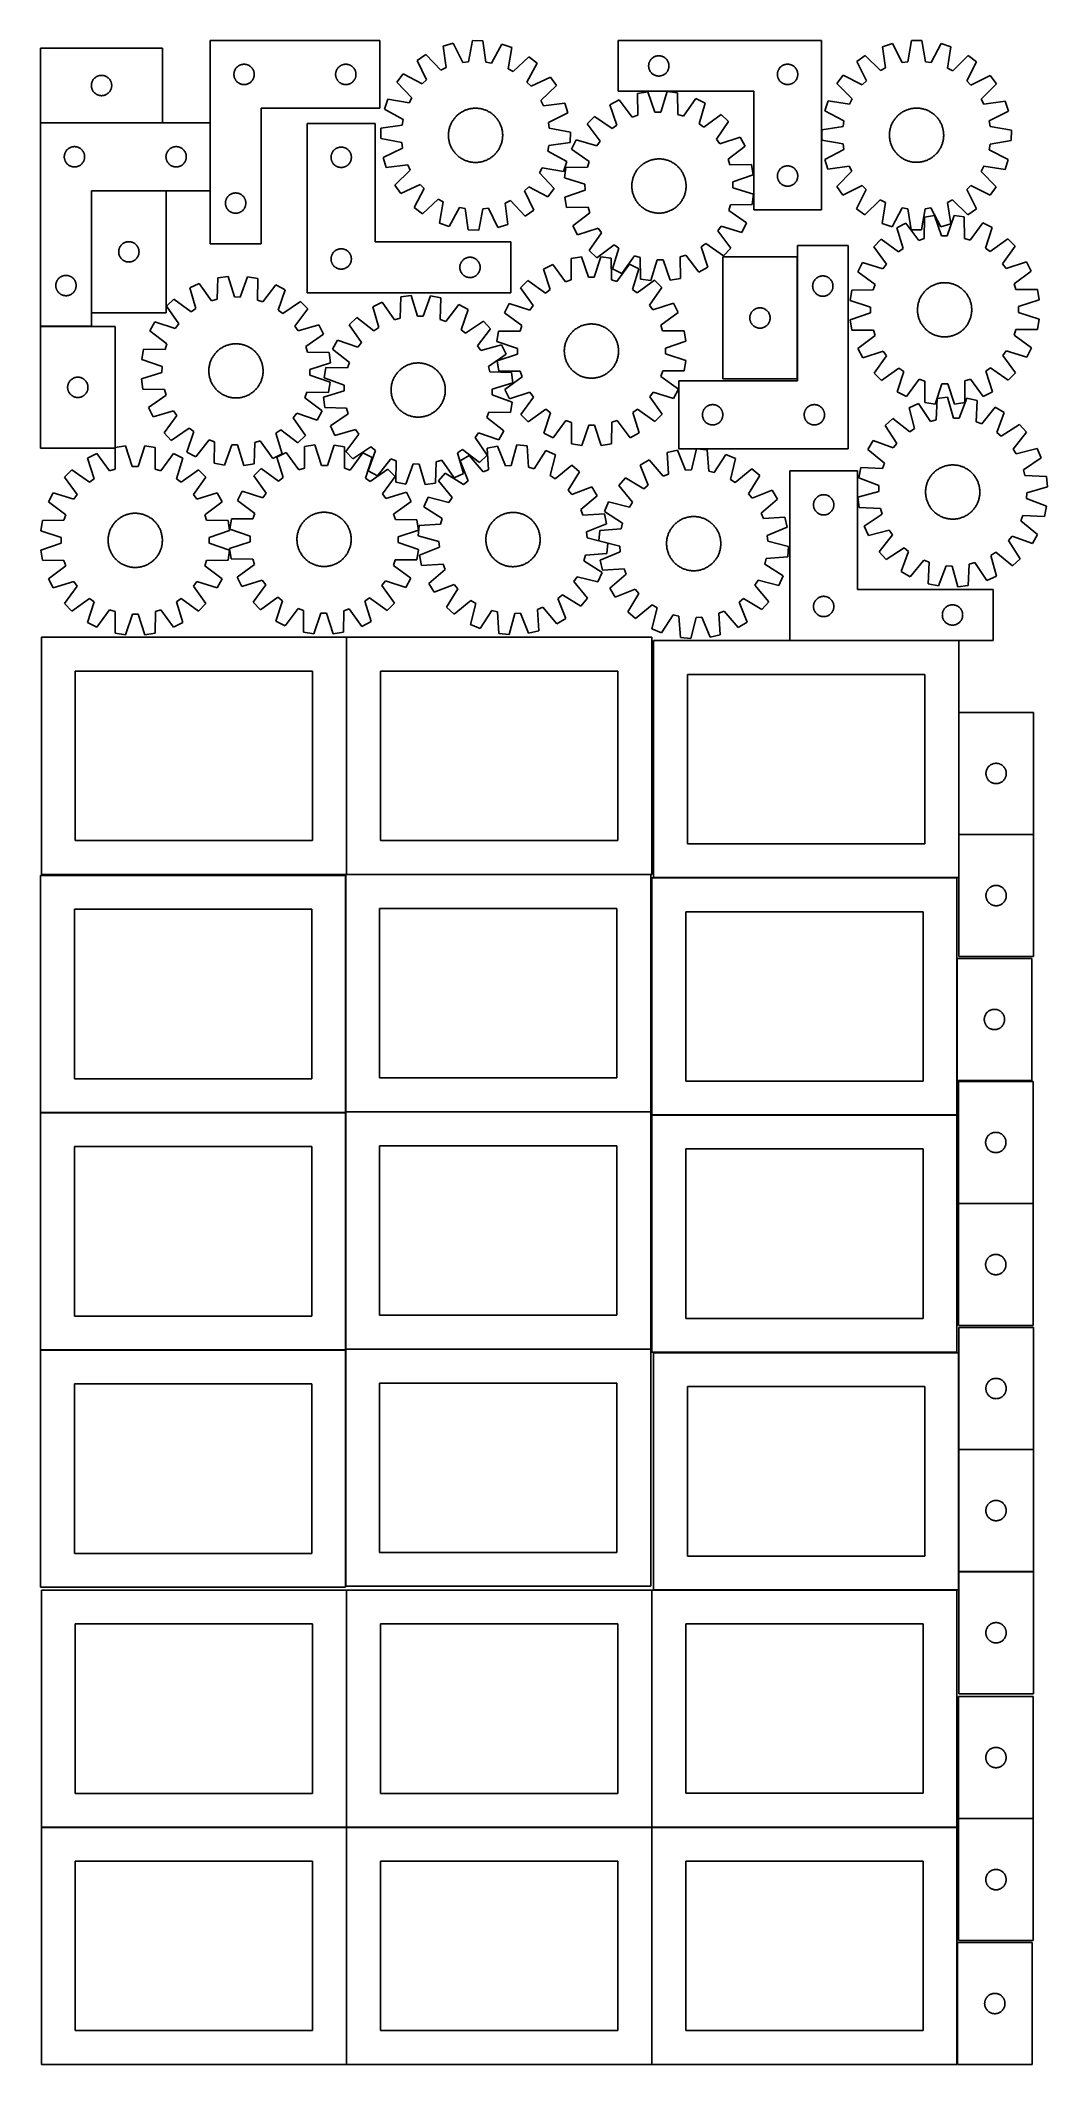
# Model space of a CAD drawing. Header units: millimetres. Extents: x 7 to 1492, y 7 to 2993.
import ezdxf

# ---------------------------------------------------------------- set-up
doc = ezdxf.new("R2010")
doc.units = ezdxf.units.MM
doc.layers.add('COMMON', color=5, linetype='CONTINUOUS', true_color=0x0000ff)
doc.layers.add('CUT', color=7, linetype='CONTINUOUS', true_color=0x000000)

msp = doc.modelspace()

# ---------------------------------------------------------------- linework, layer by layer
at = {"layer": 'COMMON'}
for p, q in [((6.605519, 2871.93302), (186.52484, 2871.93302)), ((256.70552, 2771.83302), (256.70552, 2871.83302)), ((81.705519, 2771.575258), (81.705519, 2591.575258)), ((1122.777848, 2493.971738), (1122.777848, 2673.971738)), ((457.949576, 1762.823825), (457.949576, 2112.823825)), ((1360.778326, 2108.121257), (1111.645415, 2108.121257)), ((1360.878326, 2001.772524), (1360.878326, 1821.772524)), ((1360.878326, 1821.572523), (1360.878326, 1758.021256)), ((1470.978327, 1821.672524), (1360.978327, 1821.672524)), ((906.724736, 1762.723825), (458.049576, 1762.723825)), ((456.624736, 1412.623824), (456.624736, 1761.299045)), ((1358.249577, 1757.921256), (910.778326, 1757.921256)), ((456.524735, 1411.199045), (6.524735, 1411.199045)), ((456.624736, 1062.423823), (456.624736, 1411.099044)), ((906.724736, 1412.523824), (456.724736, 1412.523824)), ((1358.249577, 1407.721255), (908.249577, 1407.721255)), ((1470.48972, 1277.098183), (1360.48972, 1277.098183)), ((6.524735, 1060.999043), (456.524735, 1060.999043)), ((456.624736, 712.223822), (456.624736, 1060.899043)), ((456.724736, 1062.323822), (906.724736, 1062.323822)), ((1360.790567, 1056.949235), (1360.790567, 914.148623)), ((1360.790567, 913.948622), (1360.790567, 733.948622)), ((1470.890568, 914.048623), (1360.890568, 914.048623)), ((1360.790567, 733.748621), (1360.790567, 706.949235)), ((1360.890568, 733.848621), (1470.890568, 733.848621)), ((457.949576, 356.724781), (457.949576, 706.724781)), ((908.149577, 356.749234), (908.149577, 706.724781)), ((910.690567, 706.849234), (1358.249577, 706.849234)), ((1470.740809, 369.474343), (1360.740809, 369.474343)), ((457.849575, 356.624781), (7.849575, 356.624781)), ((457.949576, 6.52478), (457.949576, 356.52478)), ((908.049576, 356.624781), (458.049576, 356.624781)), ((908.149577, 6.549233), (908.149577, 356.52478)), ((1358.249577, 356.649234), (908.249577, 356.649234))]:
    msp.add_line(p, q, dxfattribs=at)
at = {"layer": 'CUT'}
for p, q in [((256.80552, 2993.440485), (256.80552, 2693.440485)), ((506.80552, 2993.440485), (256.80552, 2993.440485)), ((506.80552, 2893.440485), (506.80552, 2993.440485)), ((615.24726, 2989.576235), (600.515378, 2985.13752)), ((629.213515, 2961.046979), (615.24726, 2989.576235)), ((643.524251, 2993.433387), (637.709185, 2962.205839)), ((658.906742, 2993.102454), (643.524251, 2993.433387)), ((663.373414, 2961.653709), (658.906742, 2993.102454)), ((686.991684, 2988.032753), (671.811384, 2960.130544)), ((701.519038, 2982.964566), (686.991684, 2988.032753)), ((1158.445062, 2993.480292), (858.445062, 2993.480292)), ((858.445062, 2993.480292), (858.445062, 2918.480292)), ((1158.445062, 2743.480292), (1158.445062, 2993.480292)), ((1262.929148, 2989.057093), (1248.290067, 2984.321286)), ((1277.469641, 2960.816186), (1262.929148, 2989.057093)), ((1291.122329, 2993.485449), (1285.940131, 2962.146662)), ((1306.508367, 2993.465745), (1291.122329, 2993.485449)), ((1311.610278, 2962.113787), (1306.508367, 2993.465745)), ((1334.690114, 2988.965189), (1320.077332, 2960.761619)), ((1349.317016, 2984.191902), (1334.690114, 2988.965189)), ((186.52484, 2982.033021), (6.52484, 2982.033021)), ((6.52484, 2982.033021), (6.52484, 2872.033021)), ((186.52484, 2872.033021), (186.52484, 2982.033021)), ((300.099113, 2956.857791), (300.798711, 2957.185238)), ((300.798711, 2957.185238), (301.514238, 2957.476237)), ((301.514238, 2957.476237), (302.243797, 2957.730015)), ((302.243797, 2957.730015), (302.985453, 2957.945901)), ((302.985453, 2957.945901), (303.737239, 2958.12332)), ((303.737239, 2958.12332), (304.497161, 2958.261803)), ((304.497161, 2958.261803), (305.263205, 2958.360983)), ((305.263205, 2958.360983), (306.033338, 2958.420596)), ((306.033338, 2958.420596), (306.80552, 2958.440485)), ((306.80552, 2958.440485), (307.577701, 2958.420596)), ((307.577701, 2958.420596), (308.347834, 2958.360983)), ((308.347834, 2958.360983), (309.113878, 2958.261803)), ((309.113878, 2958.261803), (309.873801, 2958.12332)), ((309.873801, 2958.12332), (310.625586, 2957.945901)), ((310.625586, 2957.945901), (311.367242, 2957.730015)), ((311.367242, 2957.730015), (312.096801, 2957.476237)), ((312.096801, 2957.476237), (312.812328, 2957.185238)), ((312.812328, 2957.185238), (313.511926, 2956.857791)), ((450.099113, 2956.857791), (450.798711, 2957.185238)), ((450.798711, 2957.185238), (451.514238, 2957.476237)), ((451.514238, 2957.476237), (452.243797, 2957.730015)), ((452.243797, 2957.730015), (452.985453, 2957.945901)), ((452.985453, 2957.945901), (453.737239, 2958.12332)), ((453.737239, 2958.12332), (454.497161, 2958.261803)), ((454.497161, 2958.261803), (455.263205, 2958.360983)), ((455.263205, 2958.360983), (456.033338, 2958.420596)), ((456.033338, 2958.420596), (456.80552, 2958.440485)), ((456.80552, 2958.440485), (457.577701, 2958.420596)), ((457.577701, 2958.420596), (458.347834, 2958.360983)), ((458.347834, 2958.360983), (459.113878, 2958.261803)), ((459.113878, 2958.261803), (459.873801, 2958.12332)), ((459.873801, 2958.12332), (460.625586, 2957.945901)), ((460.625586, 2957.945901), (461.367242, 2957.730015)), ((461.367242, 2957.730015), (462.096801, 2957.476237)), ((462.096801, 2957.476237), (462.812328, 2957.185238)), ((462.812328, 2957.185238), (463.511926, 2956.857791)), ((574.814287, 2972.73108), (562.175073, 2963.957209)), ((562.175073, 2963.957209), (575.825678, 2935.275582)), ((596.91301, 2949.913955), (574.814287, 2972.73108)), ((600.515378, 2985.13752), (604.634765, 2953.641403)), ((637.709185, 2962.205839), (629.213515, 2961.046979)), ((671.811384, 2960.130544), (663.373414, 2961.653709)), ((696.048899, 2951.674754), (701.519038, 2982.964566)), ((726.662781, 2969.464269), (703.603202, 2947.618662)), ((724.041465, 2932.086924), (738.91296, 2960.154937)), ((738.91296, 2960.154937), (726.662781, 2969.464269)), ((903.464951, 2956.752474), (903.524564, 2957.522607)), ((903.524564, 2957.522607), (903.623744, 2958.288651)), ((903.623744, 2958.288651), (903.762227, 2959.048573)), ((903.762227, 2959.048573), (903.939646, 2959.800359)), ((903.939646, 2959.800359), (904.155532, 2960.542015)), ((904.155532, 2960.542015), (904.40931, 2961.271574)), ((904.40931, 2961.271574), (904.700309, 2961.987101)), ((904.700309, 2961.987101), (905.027756, 2962.686699)), ((905.027756, 2962.686699), (905.390784, 2963.368513)), ((905.390784, 2963.368513), (905.788429, 2964.030735)), ((905.788429, 2964.030735), (906.219637, 2964.671609)), ((906.219637, 2964.671609), (906.683265, 2965.289435)), ((906.683265, 2965.289435), (907.178083, 2965.882574)), ((907.178083, 2965.882574), (907.70278, 2966.449455)), ((907.70278, 2966.449455), (908.255962, 2966.988573)), ((908.255962, 2966.988573), (908.836165, 2967.498499)), ((908.836165, 2967.498499), (909.441848, 2967.977881)), ((909.441848, 2967.977881), (910.071407, 2968.425447)), ((910.071407, 2968.425447), (910.72317, 2968.840012)), ((910.72317, 2968.840012), (911.395411, 2969.220474)), ((911.395411, 2969.220474), (912.086346, 2969.565826)), ((912.086346, 2969.565826), (912.794144, 2969.875152)), ((912.794144, 2969.875152), (913.516927, 2970.147631)), ((913.516927, 2970.147631), (914.252778, 2970.38254)), ((914.252778, 2970.38254), (914.999746, 2970.579258)), ((914.999746, 2970.579258), (915.755851, 2970.737262)), ((915.755851, 2970.737262), (916.519087, 2970.856132)), ((916.519087, 2970.856132), (917.28743, 2970.935555)), ((917.28743, 2970.935555), (918.058844, 2970.975319)), ((918.058844, 2970.975319), (918.831281, 2970.975319)), ((918.831281, 2970.975319), (919.602694, 2970.935555)), ((919.602694, 2970.935555), (920.371038, 2970.856132)), ((920.371038, 2970.856132), (921.134274, 2970.737262)), ((921.134274, 2970.737262), (921.890378, 2970.579258)), ((921.890378, 2970.579258), (922.637347, 2970.38254)), ((922.637347, 2970.38254), (923.373198, 2970.147631)), ((923.373198, 2970.147631), (924.095981, 2969.875152)), ((924.095981, 2969.875152), (924.803778, 2969.565826)), ((924.803778, 2969.565826), (925.494713, 2969.220474)), ((925.494713, 2969.220474), (926.166954, 2968.840012)), ((926.166954, 2968.840012), (926.818718, 2968.425447)), ((926.818718, 2968.425447), (927.448277, 2967.977881)), ((927.448277, 2967.977881), (928.05396, 2967.498499)), ((928.05396, 2967.498499), (928.634162, 2966.988573)), ((928.634162, 2966.988573), (929.187345, 2966.449455)), ((929.187345, 2966.449455), (929.712041, 2965.882574)), ((929.712041, 2965.882574), (930.206859, 2965.289435)), ((930.206859, 2965.289435), (930.670487, 2964.671609)), ((930.670487, 2964.671609), (931.101696, 2964.030735)), ((931.101696, 2964.030735), (931.499341, 2963.368513)), ((931.499341, 2963.368513), (931.862369, 2962.686699)), ((931.862369, 2962.686699), (932.189816, 2961.987101)), ((932.189816, 2961.987101), (932.480815, 2961.271574)), ((932.480815, 2961.271574), (932.734593, 2960.542015)), ((932.734593, 2960.542015), (932.950478, 2959.800359)), ((932.950478, 2959.800359), (933.127898, 2959.048573)), ((933.127898, 2959.048573), (933.266381, 2958.288651)), ((933.266381, 2958.288651), (933.36556, 2957.522607)), ((933.36556, 2957.522607), (933.425174, 2956.752474)), ((1102.086346, 2957.065826), (1102.794144, 2957.375152)), ((1102.794144, 2957.375152), (1103.516927, 2957.647631)), ((1103.516927, 2957.647631), (1104.252778, 2957.88254)), ((1104.252778, 2957.88254), (1104.999746, 2958.079258)), ((1104.999746, 2958.079258), (1105.755851, 2958.237262)), ((1105.755851, 2958.237262), (1106.519087, 2958.356132)), ((1106.519087, 2958.356132), (1107.28743, 2958.435555)), ((1107.28743, 2958.435555), (1108.058844, 2958.475319)), ((1108.058844, 2958.475319), (1108.831281, 2958.475319)), ((1108.831281, 2958.475319), (1109.602694, 2958.435555)), ((1109.602694, 2958.435555), (1110.371038, 2958.356132)), ((1110.371038, 2958.356132), (1111.134274, 2958.237262)), ((1111.134274, 2958.237262), (1111.890378, 2958.079258)), ((1111.890378, 2958.079258), (1112.637347, 2957.88254)), ((1112.637347, 2957.88254), (1113.373198, 2957.647631)), ((1113.373198, 2957.647631), (1114.095981, 2957.375152)), ((1114.095981, 2957.375152), (1114.803778, 2957.065826)), ((1222.845196, 2971.397497), (1210.386047, 2962.369753)), ((1210.386047, 2962.369753), (1224.614038, 2933.970122)), ((1245.400946, 2949.032058), (1222.845196, 2971.397497)), ((1248.290067, 2984.321286), (1253.045722, 2952.914941)), ((1285.940131, 2962.146662), (1277.469641, 2960.816186)), ((1320.077332, 2960.761619), (1311.610278, 2962.113787)), ((1344.480933, 2952.797841), (1349.317016, 2984.191902)), ((1374.728701, 2971.202981), (1352.115738, 2948.895389)), ((1372.863999, 2933.780259), (1387.164685, 2962.143353)), ((1387.164685, 2962.143353), (1374.728701, 2971.202981)), ((81.52484, 2927.033021), (81.544729, 2927.805202)), ((81.544729, 2927.805202), (81.604342, 2928.575336)), ((81.604342, 2928.575336), (81.703522, 2929.34138)), ((81.703522, 2929.34138), (81.842005, 2930.101302)), ((81.842005, 2930.101302), (82.019424, 2930.853088)), ((82.019424, 2930.853088), (82.235309, 2931.594743)), ((82.235309, 2931.594743), (82.489088, 2932.324302)), ((82.489088, 2932.324302), (82.780086, 2933.03983)), ((82.780086, 2933.03983), (83.107534, 2933.739428)), ((83.107534, 2933.739428), (83.470561, 2934.421242)), ((83.470561, 2934.421242), (83.868207, 2935.083464)), ((83.868207, 2935.083464), (84.299415, 2935.724337)), ((84.299415, 2935.724337), (84.763043, 2936.342163)), ((84.763043, 2936.342163), (85.257861, 2936.935303)), ((85.257861, 2936.935303), (85.782557, 2937.502183)), ((85.782557, 2937.502183), (86.33574, 2938.041301)), ((86.33574, 2938.041301), (86.915942, 2938.551228)), ((86.915942, 2938.551228), (87.521626, 2939.03061)), ((87.521626, 2939.03061), (88.151184, 2939.478176)), ((88.151184, 2939.478176), (88.802948, 2939.89274)), ((88.802948, 2939.89274), (89.475189, 2940.273203)), ((89.475189, 2940.273203), (90.166124, 2940.618555)), ((90.166124, 2940.618555), (90.873922, 2940.92788)), ((90.873922, 2940.92788), (91.596704, 2941.200359)), ((91.596704, 2941.200359), (92.332555, 2941.435269)), ((92.332555, 2941.435269), (93.079524, 2941.631987)), ((93.079524, 2941.631987), (93.835629, 2941.78999)), ((93.835629, 2941.78999), (94.598865, 2941.908861)), ((94.598865, 2941.908861), (95.367208, 2941.988284)), ((95.367208, 2941.988284), (96.138621, 2942.028048)), ((96.138621, 2942.028048), (96.911059, 2942.028048)), ((96.911059, 2942.028048), (97.682472, 2941.988284)), ((97.682472, 2941.988284), (98.450815, 2941.908861)), ((98.450815, 2941.908861), (99.214051, 2941.78999)), ((99.214051, 2941.78999), (99.970156, 2941.631987)), ((99.970156, 2941.631987), (100.717125, 2941.435269)), ((100.717125, 2941.435269), (101.452976, 2941.200359)), ((101.452976, 2941.200359), (102.175758, 2940.92788)), ((102.175758, 2940.92788), (102.883556, 2940.618555)), ((102.883556, 2940.618555), (103.574491, 2940.273203)), ((103.574491, 2940.273203), (104.246732, 2939.89274)), ((104.246732, 2939.89274), (104.898496, 2939.478176)), ((104.898496, 2939.478176), (105.528054, 2939.03061)), ((105.528054, 2939.03061), (106.133738, 2938.551228)), ((106.133738, 2938.551228), (106.71394, 2938.041301)), ((106.71394, 2938.041301), (107.267123, 2937.502183)), ((107.267123, 2937.502183), (107.791819, 2936.935303)), ((107.791819, 2936.935303), (108.286637, 2936.342163)), ((108.286637, 2936.342163), (108.750265, 2935.724337)), ((108.750265, 2935.724337), (109.181473, 2935.083464)), ((109.181473, 2935.083464), (109.579119, 2934.421242)), ((109.579119, 2934.421242), (109.942146, 2933.739428)), ((109.942146, 2933.739428), (110.269594, 2933.03983)), ((110.269594, 2933.03983), (110.560592, 2932.324302)), ((110.560592, 2932.324302), (110.814371, 2931.594743)), ((110.814371, 2931.594743), (111.030256, 2930.853088)), ((111.030256, 2930.853088), (111.207675, 2930.101302)), ((111.207675, 2930.101302), (111.346158, 2929.34138)), ((111.346158, 2929.34138), (111.445338, 2928.575336)), ((111.445338, 2928.575336), (111.504951, 2927.805202)), ((111.504951, 2927.805202), (111.52484, 2927.033021)), ((291.810492, 2943.826703), (291.850257, 2944.598117)), ((291.810492, 2943.054266), (291.810492, 2943.826703)), ((291.850257, 2942.282853), (291.810492, 2943.054266)), ((291.850257, 2944.598117), (291.929679, 2945.36646)), ((291.929679, 2941.514509), (291.850257, 2942.282853)), ((291.929679, 2945.36646), (292.04855, 2946.129696)), ((292.04855, 2940.751273), (291.929679, 2941.514509)), ((292.04855, 2946.129696), (292.206554, 2946.885801)), ((292.206554, 2939.995169), (292.04855, 2940.751273)), ((292.206554, 2946.885801), (292.403271, 2947.632769)), ((292.403271, 2939.2482), (292.206554, 2939.995169)), ((292.403271, 2947.632769), (292.638181, 2948.36862)), ((292.638181, 2938.512349), (292.403271, 2939.2482)), ((292.638181, 2948.36862), (292.91066, 2949.091403)), ((292.91066, 2937.789566), (292.638181, 2938.512349)), ((292.91066, 2949.091403), (293.219986, 2949.799201)), ((293.219986, 2937.081769), (292.91066, 2937.789566)), ((293.219986, 2949.799201), (293.565338, 2950.490136)), ((293.565338, 2936.390834), (293.219986, 2937.081769)), ((293.565338, 2950.490136), (293.9458, 2951.162377)), ((293.9458, 2935.718593), (293.565338, 2936.390834)), ((293.9458, 2951.162377), (294.360364, 2951.81414)), ((294.360364, 2935.066829), (293.9458, 2935.718593)), ((294.360364, 2951.81414), (294.807931, 2952.443699)), ((294.807931, 2934.43727), (294.360364, 2935.066829)), ((294.807931, 2952.443699), (295.287313, 2953.049382)), ((295.287313, 2933.831587), (294.807931, 2934.43727)), ((295.287313, 2953.049382), (295.797239, 2953.629585)), ((295.797239, 2933.251385), (295.287313, 2933.831587)), ((295.797239, 2953.629585), (296.336357, 2954.182767)), ((296.336357, 2932.698202), (295.797239, 2933.251385)), ((296.336357, 2954.182767), (296.903238, 2954.707464)), ((296.903238, 2932.173506), (296.336357, 2932.698202)), ((296.903238, 2954.707464), (297.496377, 2955.202282)), ((297.496377, 2931.678688), (296.903238, 2932.173506)), ((297.496377, 2955.202282), (298.114203, 2955.66591)), ((298.114203, 2931.21506), (297.496377, 2931.678688)), ((298.114203, 2955.66591), (298.755077, 2956.097118)), ((298.755077, 2930.783851), (298.114203, 2931.21506)), ((298.755077, 2956.097118), (299.417298, 2956.494763)), ((299.417298, 2930.386206), (298.755077, 2930.783851)), ((299.417298, 2956.494763), (300.099113, 2956.857791)), ((300.099113, 2930.023178), (299.417298, 2930.386206)), ((300.798711, 2929.695731), (300.099113, 2930.023178)), ((301.514238, 2929.404732), (300.798711, 2929.695731)), ((302.243797, 2929.150954), (301.514238, 2929.404732)), ((302.985453, 2928.935069), (302.243797, 2929.150954)), ((303.737239, 2928.757649), (302.985453, 2928.935069)), ((304.497161, 2928.619166), (303.737239, 2928.757649)), ((305.263205, 2928.519987), (304.497161, 2928.619166)), ((306.033338, 2928.460373), (305.263205, 2928.519987)), ((306.80552, 2928.440485), (306.033338, 2928.460373)), ((307.577701, 2928.460373), (306.80552, 2928.440485)), ((308.347834, 2928.519987), (307.577701, 2928.460373)), ((309.113878, 2928.619166), (308.347834, 2928.519987)), ((309.873801, 2928.757649), (309.113878, 2928.619166)), ((310.625586, 2928.935069), (309.873801, 2928.757649)), ((311.367242, 2929.150954), (310.625586, 2928.935069)), ((312.096801, 2929.404732), (311.367242, 2929.150954)), ((312.812328, 2929.695731), (312.096801, 2929.404732)), ((313.511926, 2930.023178), (312.812328, 2929.695731)), ((313.511926, 2956.857791), (314.193741, 2956.494763)), ((314.193741, 2930.386206), (313.511926, 2930.023178)), ((314.193741, 2956.494763), (314.855962, 2956.097118)), ((314.855962, 2930.783851), (314.193741, 2930.386206)), ((314.855962, 2956.097118), (315.496836, 2955.66591)), ((315.496836, 2931.21506), (314.855962, 2930.783851)), ((315.496836, 2955.66591), (316.114662, 2955.202282)), ((316.114662, 2931.678688), (315.496836, 2931.21506)), ((316.114662, 2955.202282), (316.707801, 2954.707464)), ((316.707801, 2932.173506), (316.114662, 2931.678688)), ((316.707801, 2954.707464), (317.274682, 2954.182767)), ((317.274682, 2932.698202), (316.707801, 2932.173506)), ((317.274682, 2954.182767), (317.8138, 2953.629585)), ((317.8138, 2933.251385), (317.274682, 2932.698202)), ((317.8138, 2953.629585), (318.323726, 2953.049382)), ((318.323726, 2933.831587), (317.8138, 2933.251385)), ((318.323726, 2953.049382), (318.803108, 2952.443699)), ((318.803108, 2934.43727), (318.323726, 2933.831587)), ((318.803108, 2952.443699), (319.250675, 2951.81414)), ((319.250675, 2935.066829), (318.803108, 2934.43727)), ((319.250675, 2951.81414), (319.665239, 2951.162377)), ((319.665239, 2935.718593), (319.250675, 2935.066829)), ((319.665239, 2951.162377), (320.045701, 2950.490136)), ((320.045701, 2936.390834), (319.665239, 2935.718593)), ((320.045701, 2950.490136), (320.391053, 2949.799201)), ((320.391053, 2937.081769), (320.045701, 2936.390834)), ((320.391053, 2949.799201), (320.700379, 2949.091403)), ((320.700379, 2937.789566), (320.391053, 2937.081769)), ((320.700379, 2949.091403), (320.972858, 2948.36862)), ((320.972858, 2938.512349), (320.700379, 2937.789566)), ((320.972858, 2948.36862), (321.207768, 2947.632769)), ((321.207768, 2939.2482), (320.972858, 2938.512349)), ((321.207768, 2947.632769), (321.404485, 2946.885801)), ((321.404485, 2939.995169), (321.207768, 2939.2482)), ((321.404485, 2946.885801), (321.562489, 2946.129696)), ((321.562489, 2940.751273), (321.404485, 2939.995169)), ((321.562489, 2946.129696), (321.68136, 2945.36646)), ((321.68136, 2941.514509), (321.562489, 2940.751273)), ((321.68136, 2945.36646), (321.760782, 2944.598117)), ((321.760782, 2942.282853), (321.68136, 2941.514509)), ((321.760782, 2944.598117), (321.800547, 2943.826703)), ((321.800547, 2943.054266), (321.760782, 2942.282853)), ((321.800547, 2943.826703), (321.800547, 2943.054266)), ((441.810492, 2943.826703), (441.850257, 2944.598117)), ((441.810492, 2943.054266), (441.810492, 2943.826703)), ((441.850257, 2942.282853), (441.810492, 2943.054266)), ((441.850257, 2944.598117), (441.929679, 2945.36646)), ((441.929679, 2941.514509), (441.850257, 2942.282853)), ((441.929679, 2945.36646), (442.04855, 2946.129696)), ((442.04855, 2940.751273), (441.929679, 2941.514509)), ((442.04855, 2946.129696), (442.206554, 2946.885801)), ((442.206554, 2939.995169), (442.04855, 2940.751273)), ((442.206554, 2946.885801), (442.403271, 2947.632769)), ((442.403271, 2939.2482), (442.206554, 2939.995169)), ((442.403271, 2947.632769), (442.638181, 2948.36862)), ((442.638181, 2938.512349), (442.403271, 2939.2482)), ((442.638181, 2948.36862), (442.91066, 2949.091403)), ((442.91066, 2937.789566), (442.638181, 2938.512349)), ((442.91066, 2949.091403), (443.219986, 2949.799201)), ((443.219986, 2937.081769), (442.91066, 2937.789566)), ((443.219986, 2949.799201), (443.565338, 2950.490136)), ((443.565338, 2936.390834), (443.219986, 2937.081769)), ((443.565338, 2950.490136), (443.9458, 2951.162377)), ((443.9458, 2935.718593), (443.565338, 2936.390834)), ((443.9458, 2951.162377), (444.360364, 2951.81414)), ((444.360364, 2935.066829), (443.9458, 2935.718593)), ((444.360364, 2951.81414), (444.807931, 2952.443699)), ((444.807931, 2934.43727), (444.360364, 2935.066829)), ((444.807931, 2952.443699), (445.287313, 2953.049382)), ((445.287313, 2933.831587), (444.807931, 2934.43727)), ((445.287313, 2953.049382), (445.797239, 2953.629585)), ((445.797239, 2933.251385), (445.287313, 2933.831587)), ((445.797239, 2953.629585), (446.336357, 2954.182767)), ((446.336357, 2932.698202), (445.797239, 2933.251385)), ((446.336357, 2954.182767), (446.903238, 2954.707464)), ((446.903238, 2932.173506), (446.336357, 2932.698202)), ((446.903238, 2954.707464), (447.496377, 2955.202282)), ((447.496377, 2931.678688), (446.903238, 2932.173506)), ((447.496377, 2955.202282), (448.114203, 2955.66591)), ((448.114203, 2931.21506), (447.496377, 2931.678688)), ((448.114203, 2955.66591), (448.755077, 2956.097118)), ((448.755077, 2930.783851), (448.114203, 2931.21506)), ((448.755077, 2956.097118), (449.417298, 2956.494763)), ((449.417298, 2930.386206), (448.755077, 2930.783851)), ((449.417298, 2956.494763), (450.099113, 2956.857791)), ((450.099113, 2930.023178), (449.417298, 2930.386206)), ((450.798711, 2929.695731), (450.099113, 2930.023178)), ((451.514238, 2929.404732), (450.798711, 2929.695731)), ((452.243797, 2929.150954), (451.514238, 2929.404732)), ((452.985453, 2928.935069), (452.243797, 2929.150954)), ((453.737239, 2928.757649), (452.985453, 2928.935069)), ((454.497161, 2928.619166), (453.737239, 2928.757649)), ((455.263205, 2928.519987), (454.497161, 2928.619166)), ((456.033338, 2928.460373), (455.263205, 2928.519987)), ((456.80552, 2928.440485), (456.033338, 2928.460373)), ((457.577701, 2928.460373), (456.80552, 2928.440485)), ((458.347834, 2928.519987), (457.577701, 2928.460373)), ((459.113878, 2928.619166), (458.347834, 2928.519987)), ((459.873801, 2928.757649), (459.113878, 2928.619166)), ((460.625586, 2928.935069), (459.873801, 2928.757649)), ((461.367242, 2929.150954), (460.625586, 2928.935069)), ((462.096801, 2929.404732), (461.367242, 2929.150954)), ((462.812328, 2929.695731), (462.096801, 2929.404732)), ((463.511926, 2930.023178), (462.812328, 2929.695731)), ((463.511926, 2956.857791), (464.193741, 2956.494763)), ((464.193741, 2930.386206), (463.511926, 2930.023178)), ((464.193741, 2956.494763), (464.855962, 2956.097118)), ((464.855962, 2930.783851), (464.193741, 2930.386206)), ((464.855962, 2956.097118), (465.496836, 2955.66591)), ((465.496836, 2931.21506), (464.855962, 2930.783851)), ((465.496836, 2955.66591), (466.114662, 2955.202282)), ((466.114662, 2931.678688), (465.496836, 2931.21506)), ((466.114662, 2955.202282), (466.707801, 2954.707464)), ((466.707801, 2932.173506), (466.114662, 2931.678688)), ((466.707801, 2954.707464), (467.274682, 2954.182767)), ((467.274682, 2932.698202), (466.707801, 2932.173506)), ((467.274682, 2954.182767), (467.8138, 2953.629585)), ((467.8138, 2933.251385), (467.274682, 2932.698202)), ((467.8138, 2953.629585), (468.323726, 2953.049382)), ((468.323726, 2933.831587), (467.8138, 2933.251385)), ((468.323726, 2953.049382), (468.803108, 2952.443699)), ((468.803108, 2934.43727), (468.323726, 2933.831587)), ((468.803108, 2952.443699), (469.250675, 2951.81414)), ((469.250675, 2935.066829), (468.803108, 2934.43727)), ((469.250675, 2951.81414), (469.665239, 2951.162377)), ((469.665239, 2935.718593), (469.250675, 2935.066829)), ((469.665239, 2951.162377), (470.045701, 2950.490136)), ((470.045701, 2936.390834), (469.665239, 2935.718593)), ((470.045701, 2950.490136), (470.391053, 2949.799201)), ((470.391053, 2937.081769), (470.045701, 2936.390834)), ((470.391053, 2949.799201), (470.700379, 2949.091403)), ((470.700379, 2937.789566), (470.391053, 2937.081769)), ((470.700379, 2949.091403), (470.972858, 2948.36862)), ((470.972858, 2938.512349), (470.700379, 2937.789566)), ((470.972858, 2948.36862), (471.207768, 2947.632769)), ((471.207768, 2939.2482), (470.972858, 2938.512349)), ((471.207768, 2947.632769), (471.404485, 2946.885801)), ((471.404485, 2939.995169), (471.207768, 2939.2482)), ((471.404485, 2946.885801), (471.562489, 2946.129696)), ((471.562489, 2940.751273), (471.404485, 2939.995169)), ((471.562489, 2946.129696), (471.68136, 2945.36646)), ((471.68136, 2941.514509), (471.562489, 2940.751273)), ((471.68136, 2945.36646), (471.760782, 2944.598117)), ((471.760782, 2942.282853), (471.68136, 2941.514509)), ((471.760782, 2944.598117), (471.800547, 2943.826703)), ((471.800547, 2943.054266), (471.760782, 2942.282853)), ((471.800547, 2943.826703), (471.800547, 2943.054266)), ((541.565684, 2944.21591), (532.256352, 2931.965731)), ((532.256352, 2931.965731), (554.101959, 2908.906151)), ((569.633698, 2929.344415), (541.565684, 2944.21591)), ((575.825678, 2935.275582), (569.633698, 2929.344415)), ((604.634765, 2953.641403), (596.91301, 2949.913955)), ((703.603202, 2947.618662), (696.048899, 2951.674754)), ((729.972633, 2925.894943), (724.041465, 2932.086924)), ((758.65426, 2939.545548), (729.972633, 2925.894943)), ((767.428131, 2926.906334), (758.65426, 2939.545548)), ((903.445062, 2955.980292), (903.464951, 2956.752474)), ((903.464951, 2955.208111), (903.445062, 2955.980292)), ((903.524564, 2954.437977), (903.464951, 2955.208111)), ((903.623744, 2953.671934), (903.524564, 2954.437977)), ((903.762227, 2952.912011), (903.623744, 2953.671934)), ((903.939646, 2952.160225), (903.762227, 2952.912011)), ((904.155532, 2951.41857), (903.939646, 2952.160225)), ((904.40931, 2950.689011), (904.155532, 2951.41857)), ((904.700309, 2949.973484), (904.40931, 2950.689011)), ((905.027756, 2949.273885), (904.700309, 2949.973484)), ((905.390784, 2948.592071), (905.027756, 2949.273885)), ((905.788429, 2947.929849), (905.390784, 2948.592071)), ((906.219637, 2947.288976), (905.788429, 2947.929849)), ((906.683265, 2946.67115), (906.219637, 2947.288976)), ((907.178083, 2946.07801), (906.683265, 2946.67115)), ((907.70278, 2945.51113), (907.178083, 2946.07801)), ((908.255962, 2944.972012), (907.70278, 2945.51113)), ((908.836165, 2944.462086), (908.255962, 2944.972012)), ((909.441848, 2943.982704), (908.836165, 2944.462086)), ((910.071407, 2943.535137), (909.441848, 2943.982704)), ((910.72317, 2943.120573), (910.071407, 2943.535137)), ((911.395411, 2942.74011), (910.72317, 2943.120573)), ((912.086346, 2942.394758), (911.395411, 2942.74011)), ((912.794144, 2942.085433), (912.086346, 2942.394758)), ((913.516927, 2941.812954), (912.794144, 2942.085433)), ((914.252778, 2941.578044), (913.516927, 2941.812954)), ((914.999746, 2941.381327), (914.252778, 2941.578044)), ((915.755851, 2941.223323), (914.999746, 2941.381327)), ((916.519087, 2941.104452), (915.755851, 2941.223323)), ((917.28743, 2941.025029), (916.519087, 2941.104452)), ((918.058844, 2940.985265), (917.28743, 2941.025029)), ((918.831281, 2940.985265), (918.058844, 2940.985265)), ((919.602694, 2941.025029), (918.831281, 2940.985265)), ((920.371038, 2941.104452), (919.602694, 2941.025029)), ((921.134274, 2941.223323), (920.371038, 2941.104452)), ((921.890378, 2941.381327), (921.134274, 2941.223323)), ((922.637347, 2941.578044), (921.890378, 2941.381327)), ((923.373198, 2941.812954), (922.637347, 2941.578044)), ((924.095981, 2942.085433), (923.373198, 2941.812954)), ((924.803778, 2942.394758), (924.095981, 2942.085433)), ((925.494713, 2942.74011), (924.803778, 2942.394758)), ((926.166954, 2943.120573), (925.494713, 2942.74011)), ((926.818718, 2943.535137), (926.166954, 2943.120573)), ((927.448277, 2943.982704), (926.818718, 2943.535137)), ((928.05396, 2944.462086), (927.448277, 2943.982704)), ((928.634162, 2944.972012), (928.05396, 2944.462086)), ((929.187345, 2945.51113), (928.634162, 2944.972012)), ((929.712041, 2946.07801), (929.187345, 2945.51113)), ((930.206859, 2946.67115), (929.712041, 2946.07801)), ((930.670487, 2947.288976), (930.206859, 2946.67115)), ((931.101696, 2947.929849), (930.670487, 2947.288976)), ((931.499341, 2948.592071), (931.101696, 2947.929849)), ((931.862369, 2949.273885), (931.499341, 2948.592071)), ((932.189816, 2949.973484), (931.862369, 2949.273885)), ((932.480815, 2950.689011), (932.189816, 2949.973484)), ((932.734593, 2951.41857), (932.480815, 2950.689011)), ((932.950478, 2952.160225), (932.734593, 2951.41857)), ((933.127898, 2952.912011), (932.950478, 2952.160225)), ((933.266381, 2953.671934), (933.127898, 2952.912011)), ((933.36556, 2954.437977), (933.266381, 2953.671934)), ((933.425174, 2955.208111), (933.36556, 2954.437977)), ((933.425174, 2956.752474), (933.445062, 2955.980292)), ((933.445062, 2955.980292), (933.425174, 2955.208111)), ((1093.445062, 2943.480292), (1093.464951, 2944.252474)), ((1093.464951, 2942.708111), (1093.445062, 2943.480292)), ((1093.464951, 2944.252474), (1093.524564, 2945.022607)), ((1093.524564, 2941.937977), (1093.464951, 2942.708111)), ((1093.524564, 2945.022607), (1093.623744, 2945.788651)), ((1093.623744, 2941.171934), (1093.524564, 2941.937977)), ((1093.623744, 2945.788651), (1093.762227, 2946.548573)), ((1093.762227, 2940.412011), (1093.623744, 2941.171934)), ((1093.762227, 2946.548573), (1093.939646, 2947.300359)), ((1093.939646, 2939.660225), (1093.762227, 2940.412011)), ((1093.939646, 2947.300359), (1094.155532, 2948.042015)), ((1094.155532, 2938.91857), (1093.939646, 2939.660225)), ((1094.155532, 2948.042015), (1094.40931, 2948.771574)), ((1094.40931, 2938.189011), (1094.155532, 2938.91857)), ((1094.40931, 2948.771574), (1094.700309, 2949.487101)), ((1094.700309, 2937.473484), (1094.40931, 2938.189011)), ((1094.700309, 2949.487101), (1095.027756, 2950.186699)), ((1095.027756, 2936.773885), (1094.700309, 2937.473484)), ((1095.027756, 2950.186699), (1095.390784, 2950.868513)), ((1095.390784, 2936.092071), (1095.027756, 2936.773885)), ((1095.390784, 2950.868513), (1095.788429, 2951.530735)), ((1095.788429, 2935.429849), (1095.390784, 2936.092071)), ((1095.788429, 2951.530735), (1096.219637, 2952.171609)), ((1096.219637, 2934.788976), (1095.788429, 2935.429849)), ((1096.219637, 2952.171609), (1096.683265, 2952.789435)), ((1096.683265, 2934.17115), (1096.219637, 2934.788976)), ((1096.683265, 2952.789435), (1097.178083, 2953.382574)), ((1097.178083, 2933.57801), (1096.683265, 2934.17115)), ((1097.178083, 2953.382574), (1097.70278, 2953.949455)), ((1097.70278, 2933.01113), (1097.178083, 2933.57801)), ((1097.70278, 2953.949455), (1098.255962, 2954.488573)), ((1098.255962, 2932.472012), (1097.70278, 2933.01113)), ((1098.255962, 2954.488573), (1098.836165, 2954.998499)), ((1098.836165, 2931.962086), (1098.255962, 2932.472012)), ((1098.836165, 2954.998499), (1099.441848, 2955.477881)), ((1099.441848, 2931.482704), (1098.836165, 2931.962086)), ((1099.441848, 2955.477881), (1100.071407, 2955.925447)), ((1100.071407, 2931.035137), (1099.441848, 2931.482704)), ((1100.071407, 2955.925447), (1100.72317, 2956.340012)), ((1100.72317, 2930.620573), (1100.071407, 2931.035137)), ((1100.72317, 2956.340012), (1101.395411, 2956.720474)), ((1101.395411, 2930.24011), (1100.72317, 2930.620573)), ((1101.395411, 2956.720474), (1102.086346, 2957.065826)), ((1102.086346, 2929.894758), (1101.395411, 2930.24011)), ((1102.794144, 2929.585433), (1102.086346, 2929.894758)), ((1103.516927, 2929.312954), (1102.794144, 2929.585433)), ((1104.252778, 2929.078044), (1103.516927, 2929.312954)), ((1104.999746, 2928.881327), (1104.252778, 2929.078044)), ((1105.755851, 2928.723323), (1104.999746, 2928.881327)), ((1106.519087, 2928.604452), (1105.755851, 2928.723323)), ((1107.28743, 2928.525029), (1106.519087, 2928.604452)), ((1108.058844, 2928.485265), (1107.28743, 2928.525029)), ((1108.831281, 2928.485265), (1108.058844, 2928.485265)), ((1109.602694, 2928.525029), (1108.831281, 2928.485265)), ((1110.371038, 2928.604452), (1109.602694, 2928.525029)), ((1111.134274, 2928.723323), (1110.371038, 2928.604452)), ((1111.890378, 2928.881327), (1111.134274, 2928.723323)), ((1112.637347, 2929.078044), (1111.890378, 2928.881327)), ((1113.373198, 2929.312954), (1112.637347, 2929.078044)), ((1114.095981, 2929.585433), (1113.373198, 2929.312954)), ((1114.803778, 2929.894758), (1114.095981, 2929.585433)), ((1114.803778, 2957.065826), (1115.494713, 2956.720474)), ((1115.494713, 2930.24011), (1114.803778, 2929.894758)), ((1115.494713, 2956.720474), (1116.166954, 2956.340012)), ((1116.166954, 2930.620573), (1115.494713, 2930.24011)), ((1116.166954, 2956.340012), (1116.818718, 2955.925447)), ((1116.818718, 2931.035137), (1116.166954, 2930.620573)), ((1116.818718, 2955.925447), (1117.448277, 2955.477881)), ((1117.448277, 2931.482704), (1116.818718, 2931.035137)), ((1117.448277, 2955.477881), (1118.05396, 2954.998499)), ((1118.05396, 2931.962086), (1117.448277, 2931.482704)), ((1118.05396, 2954.998499), (1118.634162, 2954.488573)), ((1118.634162, 2932.472012), (1118.05396, 2931.962086)), ((1118.634162, 2954.488573), (1119.187345, 2953.949455)), ((1119.187345, 2933.01113), (1118.634162, 2932.472012)), ((1119.187345, 2953.949455), (1119.712041, 2953.382574)), ((1119.712041, 2933.57801), (1119.187345, 2933.01113)), ((1119.712041, 2953.382574), (1120.206859, 2952.789435)), ((1120.206859, 2934.17115), (1119.712041, 2933.57801)), ((1120.206859, 2952.789435), (1120.670487, 2952.171609)), ((1120.670487, 2934.788976), (1120.206859, 2934.17115)), ((1120.670487, 2952.171609), (1121.101696, 2951.530735)), ((1121.101696, 2935.429849), (1120.670487, 2934.788976)), ((1121.101696, 2951.530735), (1121.499341, 2950.868513)), ((1121.499341, 2936.092071), (1121.101696, 2935.429849)), ((1121.499341, 2950.868513), (1121.862369, 2950.186699)), ((1121.862369, 2936.773885), (1121.499341, 2936.092071)), ((1121.862369, 2950.186699), (1122.189816, 2949.487101)), ((1122.189816, 2937.473484), (1121.862369, 2936.773885)), ((1122.189816, 2949.487101), (1122.480815, 2948.771574)), ((1122.480815, 2938.189011), (1122.189816, 2937.473484)), ((1122.480815, 2948.771574), (1122.734593, 2948.042015)), ((1122.734593, 2938.91857), (1122.480815, 2938.189011)), ((1122.734593, 2948.042015), (1122.950478, 2947.300359)), ((1122.950478, 2939.660225), (1122.734593, 2938.91857)), ((1122.950478, 2947.300359), (1123.127898, 2946.548573)), ((1123.127898, 2940.412011), (1122.950478, 2939.660225)), ((1123.127898, 2946.548573), (1123.266381, 2945.788651)), ((1123.266381, 2941.171934), (1123.127898, 2940.412011)), ((1123.266381, 2945.788651), (1123.36556, 2945.022607)), ((1123.36556, 2941.937977), (1123.266381, 2941.171934)), ((1123.36556, 2945.022607), (1123.425174, 2944.252474)), ((1123.425174, 2942.708111), (1123.36556, 2941.937977)), ((1123.425174, 2944.252474), (1123.445062, 2943.480292)), ((1123.445062, 2943.480292), (1123.425174, 2942.708111)), ((1190.180207, 2942.215601), (1181.120579, 2929.779617)), ((1181.120579, 2929.779617), (1203.428171, 2907.166654)), ((1218.543301, 2927.914915), (1190.180207, 2942.215601)), ((1224.614038, 2933.970122), (1218.543301, 2927.914915)), ((1253.045722, 2952.914941), (1245.400946, 2949.032058)), ((1352.115738, 2948.895389), (1344.480933, 2952.797841)), ((1378.919206, 2927.709522), (1372.863999, 2933.780259)), ((1407.318837, 2941.937513), (1378.919206, 2927.709522)), ((1393.981143, 2906.922614), (1416.346581, 2929.478365)), ((1416.346581, 2929.478365), (1407.318837, 2941.937513)), ((81.544729, 2926.26084), (81.52484, 2927.033021)), ((81.604342, 2925.490706), (81.544729, 2926.26084)), ((81.703522, 2924.724662), (81.604342, 2925.490706)), ((81.842005, 2923.96474), (81.703522, 2924.724662)), ((82.019424, 2923.212954), (81.842005, 2923.96474)), ((82.235309, 2922.471298), (82.019424, 2923.212954)), ((82.489088, 2921.74174), (82.235309, 2922.471298)), ((82.780086, 2921.026212), (82.489088, 2921.74174)), ((83.107534, 2920.326614), (82.780086, 2921.026212)), ((83.470561, 2919.6448), (83.107534, 2920.326614)), ((83.868207, 2918.982578), (83.470561, 2919.6448)), ((84.299415, 2918.341704), (83.868207, 2918.982578)), ((84.763043, 2917.723879), (84.299415, 2918.341704)), ((85.257861, 2917.130739), (84.763043, 2917.723879)), ((85.782557, 2916.563859), (85.257861, 2917.130739)), ((86.33574, 2916.02474), (85.782557, 2916.563859)), ((86.915942, 2915.514814), (86.33574, 2916.02474)), ((87.521626, 2915.035432), (86.915942, 2915.514814)), ((88.151184, 2914.587866), (87.521626, 2915.035432)), ((88.802948, 2914.173302), (88.151184, 2914.587866)), ((89.475189, 2913.792839), (88.802948, 2914.173302)), ((90.166124, 2913.447487), (89.475189, 2913.792839)), ((90.873922, 2913.138161), (90.166124, 2913.447487)), ((91.596704, 2912.865683), (90.873922, 2913.138161)), ((92.332555, 2912.630773), (91.596704, 2912.865683)), ((93.079524, 2912.434055), (92.332555, 2912.630773)), ((93.835629, 2912.276052), (93.079524, 2912.434055)), ((94.598865, 2912.157181), (93.835629, 2912.276052)), ((95.367208, 2912.077758), (94.598865, 2912.157181)), ((96.138621, 2912.037994), (95.367208, 2912.077758)), ((96.911059, 2912.037994), (96.138621, 2912.037994)), ((97.682472, 2912.077758), (96.911059, 2912.037994)), ((98.450815, 2912.157181), (97.682472, 2912.077758)), ((99.214051, 2912.276052), (98.450815, 2912.157181)), ((99.970156, 2912.434055), (99.214051, 2912.276052)), ((100.717125, 2912.630773), (99.970156, 2912.434055)), ((101.452976, 2912.865683), (100.717125, 2912.630773)), ((102.175758, 2913.138161), (101.452976, 2912.865683)), ((102.883556, 2913.447487), (102.175758, 2913.138161)), ((103.574491, 2913.792839), (102.883556, 2913.447487)), ((104.246732, 2914.173302), (103.574491, 2913.792839)), ((104.898496, 2914.587866), (104.246732, 2914.173302)), ((105.528054, 2915.035432), (104.898496, 2914.587866)), ((106.133738, 2915.514814), (105.528054, 2915.035432)), ((106.71394, 2916.02474), (106.133738, 2915.514814)), ((107.267123, 2916.563859), (106.71394, 2916.02474)), ((107.791819, 2917.130739), (107.267123, 2916.563859)), ((108.286637, 2917.723879), (107.791819, 2917.130739)), ((108.750265, 2918.341704), (108.286637, 2917.723879)), ((109.181473, 2918.982578), (108.750265, 2918.341704)), ((109.579119, 2919.6448), (109.181473, 2918.982578)), ((109.942146, 2920.326614), (109.579119, 2919.6448)), ((110.269594, 2921.026212), (109.942146, 2920.326614)), ((110.560592, 2921.74174), (110.269594, 2921.026212)), ((110.814371, 2922.471298), (110.560592, 2921.74174)), ((111.030256, 2923.212954), (110.814371, 2922.471298)), ((111.207675, 2923.96474), (111.030256, 2923.212954)), ((111.346158, 2924.724662), (111.207675, 2923.96474)), ((111.445338, 2925.490706), (111.346158, 2924.724662)), ((111.504951, 2926.26084), (111.445338, 2925.490706)), ((111.52484, 2927.033021), (111.504951, 2926.26084)), ((518.756055, 2906.821988), (513.687868, 2892.294634)), ((550.045867, 2901.351849), (518.756055, 2906.821988)), ((554.101959, 2908.906151), (550.045867, 2901.351849)), ((744.611005, 2904.807611), (767.428131, 2926.906334)), ((748.338453, 2897.085856), (744.611005, 2904.807611)), ((779.834571, 2901.205243), (748.338453, 2897.085856)), ((784.273286, 2886.473361), (779.834571, 2901.205243)), ((860.059238, 2905.824524), (846.463776, 2898.620778)), ((846.463776, 2898.620778), (856.596047, 2868.515764)), ((858.445062, 2918.480292), (1058.445062, 2918.480292)), ((879.278788, 2880.534533), (860.059238, 2905.824524)), ((902.212731, 2917.726945), (887.056598, 2915.077004)), ((887.056598, 2915.077004), (887.39, 2883.314391)), ((912.676571, 2887.735566), (902.212731, 2917.726945)), ((930.747919, 2918.183933), (921.249816, 2887.872866)), ((945.981135, 2916.020674), (930.747919, 2918.183933)), ((946.664993, 2884.263673), (945.981135, 2916.020674)), ((973.260929, 2907.637437), (954.861061, 2881.744975)), ((987.080094, 2900.872733), (973.260929, 2907.637437)), ((977.917029, 2870.458707), (987.080094, 2900.872733)), ((1058.445062, 2918.480292), (1058.445062, 2743.480292)), ((1168.131658, 2904.367932), (1163.358371, 2889.741029)), ((1199.525719, 2899.531849), (1168.131658, 2904.367932)), ((1203.428171, 2907.166654), (1199.525719, 2899.531849)), ((1397.864026, 2899.277838), (1393.981143, 2906.922614)), ((1429.270371, 2904.033493), (1397.864026, 2899.277838)), ((1434.006177, 2889.394412), (1429.270371, 2904.033493)), ((6.52484, 2872.033021), (186.52484, 2872.033021)), ((6.605519, 2871.83302), (6.605519, 2571.83302)), ((256.605519, 2871.83302), (6.605519, 2871.83302)), ((256.605519, 2771.83302), (256.605519, 2871.83302)), ((331.80552, 2693.440485), (331.80552, 2893.440485)), ((331.80552, 2893.440485), (506.80552, 2893.440485)), ((500.017638, 2871.097718), (400.017638, 2871.097718)), ((400.017638, 2871.097718), (400.017638, 2621.097718)), ((500.017638, 2696.097718), (500.017638, 2871.097718)), ((540.066912, 2868.676364), (508.618167, 2864.209692)), ((513.687868, 2892.294634), (541.590077, 2877.114334)), ((541.590077, 2877.114334), (540.066912, 2868.676364)), ((610.338919, 2866.390814), (610.762145, 2867.573982)), ((610.762145, 2867.573982), (611.222327, 2868.743272)), ((611.222327, 2868.743272), (611.71901, 2869.89753)), ((611.71901, 2869.89753), (612.251704, 2871.035618)), ((612.251704, 2871.035618), (612.819884, 2872.156412)), ((612.819884, 2872.156412), (613.422988, 2873.258806)), ((613.422988, 2873.258806), (614.060422, 2874.341712)), ((614.060422, 2874.341712), (614.731556, 2875.404061)), ((614.731556, 2875.404061), (615.435728, 2876.444805)), ((615.435728, 2876.444805), (616.172243, 2877.462917)), ((616.172243, 2877.462917), (616.940374, 2878.457393)), ((616.940374, 2878.457393), (617.739364, 2879.42725)), ((617.739364, 2879.42725), (618.568423, 2880.371531)), ((618.568423, 2880.371531), (619.426734, 2881.289305)), ((619.426734, 2881.289305), (620.313449, 2882.179666)), ((620.313449, 2882.179666), (621.227694, 2883.041736)), ((621.227694, 2883.041736), (622.168565, 2883.874663)), ((622.168565, 2883.874663), (623.135136, 2884.677625)), ((623.135136, 2884.677625), (624.126451, 2885.449831)), ((624.126451, 2885.449831), (625.141532, 2886.190517)), ((625.141532, 2886.190517), (626.179378, 2886.898954)), ((626.179378, 2886.898954), (627.238965, 2887.574441)), ((627.238965, 2887.574441), (628.319246, 2888.216313)), ((628.319246, 2888.216313), (629.419156, 2888.823935)), ((629.419156, 2888.823935), (630.537609, 2889.396709)), ((630.537609, 2889.396709), (631.673501, 2889.934069)), ((631.673501, 2889.934069), (632.825712, 2890.435484)), ((632.825712, 2890.435484), (633.993104, 2890.90046)), ((633.993104, 2890.90046), (635.174525, 2891.328538)), ((635.174525, 2891.328538), (636.36881, 2891.719295)), ((636.36881, 2891.719295), (637.574779, 2892.072346)), ((637.574779, 2892.072346), (638.791243, 2892.387343)), ((638.791243, 2892.387343), (640.017001, 2892.663974)), ((640.017001, 2892.663974), (641.250843, 2892.901966)), ((641.250843, 2892.901966), (642.491551, 2893.101085)), ((642.491551, 2893.101085), (643.737903, 2893.261135)), ((643.737903, 2893.261135), (644.988666, 2893.381956)), ((644.988666, 2893.381956), (646.242607, 2893.46343)), ((646.242607, 2893.46343), (647.498489, 2893.505477)), ((647.498489, 2893.505477), (648.755072, 2893.508056)), ((648.755072, 2893.508056), (650.011115, 2893.471162)), ((650.011115, 2893.471162), (651.26538, 2893.394834)), ((651.26538, 2893.394834), (652.516629, 2893.279145)), ((652.516629, 2893.279145), (653.763626, 2893.124211)), ((653.763626, 2893.124211), (655.005142, 2892.930185)), ((655.005142, 2892.930185), (656.23995, 2892.697257)), ((656.23995, 2892.697257), (657.466833, 2892.425658)), ((657.466833, 2892.425658), (658.684579, 2892.115656)), ((658.684579, 2892.115656), (659.891986, 2891.767556)), ((659.891986, 2891.767556), (661.087864, 2891.381703)), ((661.087864, 2891.381703), (662.271032, 2890.958476)), ((662.271032, 2890.958476), (663.440322, 2890.498294)), ((663.440322, 2890.498294), (664.594581, 2890.001611)), ((664.594581, 2890.001611), (665.732668, 2889.468917)), ((665.732668, 2889.468917), (666.853462, 2888.900737)), ((666.853462, 2888.900737), (667.955856, 2888.297633)), ((667.955856, 2888.297633), (669.038762, 2887.660199)), ((669.038762, 2887.660199), (670.101111, 2886.989065)), ((670.101111, 2886.989065), (671.141855, 2886.284893)), ((671.141855, 2886.284893), (672.159968, 2885.548378)), ((672.159968, 2885.548378), (673.154443, 2884.780247)), ((673.154443, 2884.780247), (674.1243, 2883.981257)), ((674.1243, 2883.981257), (675.068581, 2883.152198)), ((675.068581, 2883.152198), (675.986356, 2882.293887)), ((675.986356, 2882.293887), (676.876717, 2881.407172)), ((676.876717, 2881.407172), (677.738786, 2880.492927)), ((677.738786, 2880.492927), (678.571713, 2879.552056)), ((678.571713, 2879.552056), (679.374675, 2878.585485)), ((679.374675, 2878.585485), (680.146881, 2877.59417)), ((680.146881, 2877.59417), (680.887567, 2876.579089)), ((680.887567, 2876.579089), (681.596004, 2875.541243)), ((681.596004, 2875.541243), (682.271491, 2874.481656)), ((682.271491, 2874.481656), (682.913363, 2873.401375)), ((682.913363, 2873.401375), (683.520986, 2872.301465)), ((683.520986, 2872.301465), (684.093759, 2871.183012)), ((684.093759, 2871.183012), (684.631119, 2870.04712)), ((684.631119, 2870.04712), (685.132534, 2868.894909)), ((685.132534, 2868.894909), (685.59751, 2867.727517)), ((685.59751, 2867.727517), (686.025588, 2866.546096)), ((755.744029, 2872.507106), (784.273286, 2886.473361)), ((756.902889, 2864.011436), (755.744029, 2872.507106)), ((823.646934, 2881.478504), (812.942962, 2870.426105)), ((812.942962, 2870.426105), (831.882285, 2844.92558)), ((849.740849, 2863.36546), (823.646934, 2881.478504)), ((856.596047, 2868.515764), (849.740849, 2863.36546)), ((887.39, 2883.314391), (879.278788, 2880.534533)), ((921.249816, 2887.872866), (912.676571, 2887.735566)), ((954.861061, 2881.744975), (946.664993, 2884.263673)), ((984.933632, 2865.530558), (977.917029, 2870.458707)), ((1010.434157, 2884.469881), (984.933632, 2865.530558)), ((1003.373512, 2847.671993), (1021.486556, 2873.765908)), ((1021.486556, 2873.765908), (1010.434157, 2884.469881)), ((1163.358371, 2889.741029), (1191.561941, 2875.128248)), ((1191.561941, 2875.128248), (1190.209774, 2866.661193)), ((1260.91284, 2866.989077), (1261.349275, 2868.167436)), ((1261.349275, 2868.167436), (1261.822508, 2869.331505)), ((1261.822508, 2869.331505), (1262.332072, 2870.480136)), ((1262.332072, 2870.480136), (1262.877464, 2871.612194)), ((1262.877464, 2871.612194), (1263.458145, 2872.726562)), ((1263.458145, 2872.726562), (1264.073543, 2873.82214)), ((1264.073543, 2873.82214), (1264.72305, 2874.897848)), ((1264.72305, 2874.897848), (1265.406026, 2875.952623)), ((1265.406026, 2875.952623), (1266.121795, 2876.985426)), ((1266.121795, 2876.985426), (1266.869653, 2877.995235)), ((1266.869653, 2877.995235), (1267.648861, 2878.981056)), ((1267.648861, 2878.981056), (1268.458649, 2879.941915)), ((1268.458649, 2879.941915), (1269.298219, 2880.876863)), ((1269.298219, 2880.876863), (1270.166743, 2881.784979)), ((1270.166743, 2881.784979), (1271.063362, 2882.665365)), ((1271.063362, 2882.665365), (1271.987193, 2883.517154)), ((1271.987193, 2883.517154), (1272.937323, 2884.339504)), ((1272.937323, 2884.339504), (1273.912815, 2885.131604)), ((1273.912815, 2885.131604), (1274.912706, 2885.892672)), ((1274.912706, 2885.892672), (1275.936009, 2886.621958)), ((1275.936009, 2886.621958), (1276.981715, 2887.318741)), ((1276.981715, 2887.318741), (1278.048791, 2887.982333)), ((1278.048791, 2887.982333), (1279.136185, 2888.612081)), ((1279.136185, 2888.612081), (1280.242823, 2889.207361)), ((1280.242823, 2889.207361), (1281.367613, 2889.767588)), ((1281.367613, 2889.767588), (1282.509445, 2890.292208)), ((1282.509445, 2890.292208), (1283.667192, 2890.780703)), ((1283.667192, 2890.780703), (1284.839713, 2891.232591)), ((1284.839713, 2891.232591), (1286.025849, 2891.647427)), ((1286.025849, 2891.647427), (1287.224429, 2892.0248)), ((1287.224429, 2892.0248), (1288.434272, 2892.364339)), ((1288.434272, 2892.364339), (1289.654184, 2892.665709)), ((1289.654184, 2892.665709), (1290.882959, 2892.928611)), ((1290.882959, 2892.928611), (1292.119386, 2893.152787)), ((1292.119386, 2893.152787), (1293.362245, 2893.338015)), ((1293.362245, 2893.338015), (1294.610308, 2893.484112)), ((1294.610308, 2893.484112), (1295.862345, 2893.590935)), ((1295.862345, 2893.590935), (1297.117119, 2893.658378)), ((1297.117119, 2893.658378), (1298.373393, 2893.686374)), ((1298.373393, 2893.686374), (1299.629926, 2893.674895)), ((1299.629926, 2893.674895), (1300.885478, 2893.623954)), ((1300.885478, 2893.623954), (1302.138811, 2893.5336)), ((1302.138811, 2893.5336), (1303.388687, 2893.403922)), ((1303.388687, 2893.403922), (1304.633873, 2893.235049)), ((1304.633873, 2893.235049), (1305.87314, 2893.027147)), ((1305.87314, 2893.027147), (1307.105266, 2892.780421)), ((1307.105266, 2892.780421), (1308.329034, 2892.495115)), ((1308.329034, 2892.495115), (1309.543236, 2892.171511)), ((1309.543236, 2892.171511), (1310.746674, 2891.809926)), ((1310.746674, 2891.809926), (1311.938161, 2891.41072)), ((1311.938161, 2891.41072), (1313.11652, 2890.974285)), ((1313.11652, 2890.974285), (1314.28059, 2890.501052)), ((1314.28059, 2890.501052), (1315.42922, 2889.991488)), ((1315.42922, 2889.991488), (1316.561278, 2889.446096)), ((1316.561278, 2889.446096), (1317.675646, 2888.865415)), ((1317.675646, 2888.865415), (1318.771224, 2888.250017)), ((1318.771224, 2888.250017), (1319.846932, 2887.60051)), ((1319.846932, 2887.60051), (1320.901708, 2886.917535)), ((1320.901708, 2886.917535), (1321.93451, 2886.201765)), ((1321.93451, 2886.201765), (1322.94432, 2885.453907)), ((1322.94432, 2885.453907), (1323.93014, 2884.674699)), ((1323.93014, 2884.674699), (1324.890999, 2883.864911)), ((1324.890999, 2883.864911), (1325.825947, 2883.025341)), ((1325.825947, 2883.025341), (1326.734063, 2882.156817)), ((1326.734063, 2882.156817), (1327.61445, 2881.260198)), ((1327.61445, 2881.260198), (1328.466238, 2880.336368)), ((1328.466238, 2880.336368), (1329.288588, 2879.386237)), ((1329.288588, 2879.386237), (1330.080689, 2878.410746)), ((1330.080689, 2878.410746), (1330.841757, 2877.410855)), ((1330.841757, 2877.410855), (1331.571042, 2876.387551)), ((1331.571042, 2876.387551), (1332.267825, 2875.341846)), ((1332.267825, 2875.341846), (1332.931417, 2874.274769)), ((1332.931417, 2874.274769), (1333.561165, 2873.187376)), ((1333.561165, 2873.187376), (1334.156446, 2872.080738)), ((1334.156446, 2872.080738), (1334.716672, 2870.955948)), ((1334.716672, 2870.955948), (1335.241292, 2869.814115)), ((1335.241292, 2869.814115), (1335.729787, 2868.656368)), ((1335.729787, 2868.656368), (1336.181676, 2867.483847)), ((1336.181676, 2867.483847), (1336.596511, 2866.297712)), ((1405.765271, 2874.853919), (1434.006177, 2889.394412)), ((1407.095747, 2866.383429), (1405.765271, 2874.853919)), ((508.618167, 2864.209692), (508.287234, 2848.827201)), ((508.287234, 2848.827201), (539.514782, 2843.012135)), ((539.514782, 2843.012135), (540.673642, 2834.516464)), ((608.212566, 2854.058021), (608.249459, 2855.314065)), ((608.215144, 2852.801439), (608.212566, 2854.058021)), ((608.257191, 2851.545557), (608.215144, 2852.801439)), ((608.249459, 2855.314065), (608.325787, 2856.56833)), ((608.338665, 2850.291616), (608.257191, 2851.545557)), ((608.325787, 2856.56833), (608.441476, 2857.819579)), ((608.459487, 2849.040852), (608.338665, 2850.291616)), ((608.441476, 2857.819579), (608.59641, 2859.066576)), ((608.619536, 2847.794501), (608.459487, 2849.040852)), ((608.59641, 2859.066576), (608.790436, 2860.308091)), ((608.818655, 2846.553792), (608.619536, 2847.794501)), ((608.790436, 2860.308091), (609.023364, 2861.5429)), ((609.056648, 2845.31995), (608.818655, 2846.553792)), ((609.023364, 2861.5429), (609.294963, 2862.769782)), ((609.333279, 2844.094192), (609.056648, 2845.31995)), ((609.294963, 2862.769782), (609.604965, 2863.987528)), ((609.648275, 2842.877729), (609.333279, 2844.094192)), ((609.604965, 2863.987528), (609.953065, 2865.194936)), ((610.001326, 2841.671759), (609.648275, 2842.877729)), ((609.953065, 2865.194936), (610.338919, 2866.390814)), ((610.392083, 2840.477475), (610.001326, 2841.671759)), ((610.820161, 2839.296054), (610.392083, 2840.477475)), ((611.285137, 2838.128662), (610.820161, 2839.296054)), ((611.786552, 2836.976451), (611.285137, 2838.128662)), ((685.195344, 2838.280299), (684.698661, 2837.12604)), ((685.655526, 2839.449589), (685.195344, 2838.280299)), ((686.078753, 2840.632757), (685.655526, 2839.449589)), ((686.025588, 2866.546096), (686.416345, 2865.351811)), ((686.464606, 2841.828635), (686.078753, 2840.632757)), ((686.416345, 2865.351811), (686.769396, 2864.145842)), ((686.812706, 2843.036042), (686.464606, 2841.828635)), ((686.769396, 2864.145842), (687.084393, 2862.929378)), ((687.122708, 2844.253789), (686.812706, 2843.036042)), ((687.084393, 2862.929378), (687.361024, 2861.703621)), ((687.394308, 2845.480671), (687.122708, 2844.253789)), ((687.361024, 2861.703621), (687.599016, 2860.469778)), ((687.627235, 2846.715479), (687.394308, 2845.480671)), ((687.599016, 2860.469778), (687.798136, 2859.22907)), ((687.821262, 2847.956995), (687.627235, 2846.715479)), ((687.798136, 2859.22907), (687.958185, 2857.982718)), ((687.976196, 2849.203992), (687.821262, 2847.956995)), ((687.958185, 2857.982718), (688.079006, 2856.731955)), ((688.091884, 2850.455241), (687.976196, 2849.203992)), ((688.079006, 2856.731955), (688.160481, 2855.478014)), ((688.168212, 2851.709506), (688.091884, 2850.455241)), ((688.160481, 2855.478014), (688.202528, 2854.222132)), ((688.205106, 2852.965549), (688.168212, 2851.709506)), ((688.202528, 2854.222132), (688.205106, 2852.965549)), ((754.827594, 2829.909237), (756.350759, 2838.347207)), ((756.350759, 2838.347207), (787.799504, 2842.813879)), ((788.130438, 2858.19637), (756.902889, 2864.011436)), ((787.799504, 2842.813879), (788.130438, 2858.19637)), ((796.54011, 2847.072042), (789.775406, 2833.252877)), ((826.954136, 2837.908977), (796.54011, 2847.072042)), ((831.882285, 2844.92558), (826.954136, 2837.908977)), ((1008.523817, 2840.816796), (1003.373512, 2847.671993)), ((1038.62883, 2850.949067), (1008.523817, 2840.816796)), ((1045.832576, 2837.353605), (1038.62883, 2850.949067)), ((1158.857816, 2861.559283), (1158.838111, 2846.173245)), ((1158.838111, 2846.173245), (1190.176898, 2840.991047)), ((1190.209774, 2866.661193), (1158.857816, 2861.559283)), ((1190.176898, 2840.991047), (1191.507374, 2832.520557)), ((1258.637186, 2853.424308), (1258.648665, 2854.680841)), ((1258.665182, 2852.168035), (1258.637186, 2853.424308)), ((1258.648665, 2854.680841), (1258.699606, 2855.936394)), ((1258.732625, 2850.913261), (1258.665182, 2852.168035)), ((1258.699606, 2855.936394), (1258.78996, 2857.189726)), ((1258.839448, 2849.661224), (1258.732625, 2850.913261)), ((1258.78996, 2857.189726), (1258.919638, 2858.439603)), ((1258.985545, 2848.413161), (1258.839448, 2849.661224)), ((1258.919638, 2858.439603), (1259.088511, 2859.684789)), ((1259.170773, 2847.170302), (1258.985545, 2848.413161)), ((1259.088511, 2859.684789), (1259.296413, 2860.924056)), ((1259.394949, 2845.933875), (1259.170773, 2847.170302)), ((1259.296413, 2860.924056), (1259.543139, 2862.156182)), ((1259.657851, 2844.705099), (1259.394949, 2845.933875)), ((1259.543139, 2862.156182), (1259.828445, 2863.379949)), ((1259.959221, 2843.485188), (1259.657851, 2844.705099)), ((1259.828445, 2863.379949), (1260.15205, 2864.594151)), ((1260.29876, 2842.275345), (1259.959221, 2843.485188)), ((1260.15205, 2864.594151), (1260.513634, 2865.79759)), ((1260.676133, 2841.076764), (1260.29876, 2842.275345)), ((1260.513634, 2865.79759), (1260.91284, 2866.989077)), ((1261.090969, 2839.890628), (1260.676133, 2841.076764)), ((1261.542857, 2838.718108), (1261.090969, 2839.890628)), ((1262.031352, 2837.560361), (1261.542857, 2838.718108)), ((1335.450136, 2838.04297), (1334.940572, 2836.89434)), ((1335.923369, 2839.20704), (1335.450136, 2838.04297)), ((1336.359804, 2840.385399), (1335.923369, 2839.20704)), ((1336.759011, 2841.576886), (1336.359804, 2840.385399)), ((1336.596511, 2866.297712), (1336.973885, 2865.099131)), ((1337.120595, 2842.780324), (1336.759011, 2841.576886)), ((1336.973885, 2865.099131), (1337.313424, 2863.889288)), ((1337.4442, 2843.994527), (1337.120595, 2842.780324)), ((1337.313424, 2863.889288), (1337.614793, 2862.669377)), ((1337.729506, 2845.218294), (1337.4442, 2843.994527)), ((1337.614793, 2862.669377), (1337.877695, 2861.440601)), ((1337.976232, 2846.45042), (1337.729506, 2845.218294)), ((1337.877695, 2861.440601), (1338.101871, 2860.204174)), ((1338.184134, 2847.689687), (1337.976232, 2846.45042)), ((1338.101871, 2860.204174), (1338.287099, 2858.961315)), ((1338.353007, 2848.934873), (1338.184134, 2847.689687)), ((1338.287099, 2858.961315), (1338.433197, 2857.713252)), ((1338.482684, 2850.184749), (1338.353007, 2848.934873)), ((1338.433197, 2857.713252), (1338.540019, 2856.461215)), ((1338.573038, 2851.438082), (1338.482684, 2850.184749)), ((1338.540019, 2856.461215), (1338.607462, 2855.206441)), ((1338.62398, 2852.693635), (1338.573038, 2851.438082)), ((1338.607462, 2855.206441), (1338.635458, 2853.950168)), ((1338.635458, 2853.950168), (1338.62398, 2852.693635)), ((1405.710703, 2832.246228), (1407.062871, 2840.713282)), ((1407.062871, 2840.713282), (1438.414829, 2845.815193)), ((1438.434534, 2861.201231), (1407.095747, 2866.383429)), ((1438.414829, 2845.815193), (1438.434534, 2861.201231)), ((41.610491, 2822.219239), (41.650256, 2822.990652)), ((41.610491, 2821.446801), (41.610491, 2822.219239)), ((41.650256, 2820.675388), (41.610491, 2821.446801)), ((41.650256, 2822.990652), (41.729678, 2823.758995)), ((41.729678, 2819.907045), (41.650256, 2820.675388)), ((41.729678, 2823.758995), (41.848549, 2824.522231)), ((41.848549, 2819.143809), (41.729678, 2819.907045)), ((41.848549, 2824.522231), (42.006553, 2825.278336)), ((42.006553, 2818.387704), (41.848549, 2819.143809)), ((42.006553, 2825.278336), (42.20327, 2826.025304)), ((42.20327, 2817.640735), (42.006553, 2818.387704)), ((42.20327, 2826.025304), (42.43818, 2826.761156)), ((42.43818, 2816.904884), (42.20327, 2817.640735)), ((42.43818, 2826.761156), (42.710659, 2827.483938)), ((42.710659, 2816.182102), (42.43818, 2816.904884)), ((42.710659, 2827.483938), (43.019985, 2828.191736)), ((43.019985, 2815.474304), (42.710659, 2816.182102)), ((43.019985, 2828.191736), (43.365337, 2828.882671)), ((43.365337, 2814.783369), (43.019985, 2815.474304)), ((43.365337, 2828.882671), (43.745799, 2829.554912)), ((43.745799, 2814.111128), (43.365337, 2814.783369)), ((43.745799, 2829.554912), (44.160363, 2830.206676)), ((44.160363, 2813.459364), (43.745799, 2814.111128)), ((44.160363, 2830.206676), (44.60793, 2830.836234)), ((44.60793, 2812.829806), (44.160363, 2813.459364)), ((44.60793, 2830.836234), (45.087312, 2831.441918)), ((45.087312, 2812.224122), (44.60793, 2812.829806)), ((45.087312, 2831.441918), (45.597238, 2832.02212)), ((45.597238, 2811.64392), (45.087312, 2812.224122)), ((45.597238, 2832.02212), (46.136356, 2832.575303)), ((46.136356, 2811.090737), (45.597238, 2811.64392)), ((46.136356, 2832.575303), (46.703237, 2833.099999)), ((46.703237, 2810.566041), (46.136356, 2811.090737)), ((46.703237, 2833.099999), (47.296376, 2833.594817)), ((47.296376, 2810.071223), (46.703237, 2810.566041)), ((47.296376, 2833.594817), (47.914202, 2834.058445)), ((47.914202, 2809.607595), (47.296376, 2810.071223)), ((47.914202, 2834.058445), (48.555076, 2834.489653)), ((48.555076, 2809.176387), (47.914202, 2809.607595)), ((48.555076, 2834.489653), (49.217297, 2834.887299)), ((49.217297, 2808.778741), (48.555076, 2809.176387)), ((49.217297, 2834.887299), (49.899112, 2835.250326)), ((49.899112, 2808.415714), (49.217297, 2808.778741)), ((49.899112, 2835.250326), (50.59871, 2835.577774)), ((50.59871, 2808.088266), (49.899112, 2808.415714)), ((50.59871, 2835.577774), (51.314237, 2835.868772)), ((51.314237, 2807.797268), (50.59871, 2808.088266)), ((51.314237, 2835.868772), (52.043796, 2836.122551)), ((52.043796, 2807.543489), (51.314237, 2807.797268)), ((52.043796, 2836.122551), (52.785452, 2836.338436)), ((52.785452, 2836.338436), (53.537238, 2836.515855)), ((53.537238, 2836.515855), (54.29716, 2836.654338)), ((54.29716, 2836.654338), (55.063204, 2836.753518)), ((55.063204, 2836.753518), (55.833337, 2836.813131)), ((55.833337, 2836.813131), (56.605519, 2836.83302)), ((56.605519, 2836.83302), (57.3777, 2836.813131)), ((57.3777, 2836.813131), (58.147833, 2836.753518)), ((58.147833, 2836.753518), (58.913877, 2836.654338)), ((58.913877, 2836.654338), (59.6738, 2836.515855)), ((59.6738, 2836.515855), (60.425585, 2836.338436)), ((60.425585, 2836.338436), (61.167241, 2836.122551)), ((61.167241, 2836.122551), (61.8968, 2835.868772)), ((61.8968, 2807.797268), (61.167241, 2807.543489)), ((61.8968, 2835.868772), (62.612327, 2835.577774)), ((62.612327, 2808.088266), (61.8968, 2807.797268)), ((62.612327, 2835.577774), (63.311925, 2835.250326)), ((63.311925, 2808.415714), (62.612327, 2808.088266)), ((63.311925, 2835.250326), (63.99374, 2834.887299)), ((63.99374, 2808.778741), (63.311925, 2808.415714)), ((63.99374, 2834.887299), (64.655961, 2834.489653)), ((64.655961, 2809.176387), (63.99374, 2808.778741)), ((64.655961, 2834.489653), (65.296835, 2834.058445)), ((65.296835, 2809.607595), (64.655961, 2809.176387)), ((65.296835, 2834.058445), (65.914661, 2833.594817)), ((65.914661, 2810.071223), (65.296835, 2809.607595)), ((65.914661, 2833.594817), (66.5078, 2833.099999)), ((66.5078, 2810.566041), (65.914661, 2810.071223)), ((66.5078, 2833.099999), (67.074681, 2832.575303)), ((67.074681, 2811.090737), (66.5078, 2810.566041)), ((67.074681, 2832.575303), (67.613799, 2832.02212)), ((67.613799, 2811.64392), (67.074681, 2811.090737)), ((67.613799, 2832.02212), (68.123725, 2831.441918)), ((68.123725, 2812.224122), (67.613799, 2811.64392)), ((68.123725, 2831.441918), (68.603107, 2830.836234)), ((68.603107, 2812.829806), (68.123725, 2812.224122)), ((68.603107, 2830.836234), (69.050674, 2830.206676)), ((69.050674, 2813.459364), (68.603107, 2812.829806)), ((69.050674, 2830.206676), (69.465238, 2829.554912)), ((69.465238, 2814.111128), (69.050674, 2813.459364)), ((69.465238, 2829.554912), (69.8457, 2828.882671)), ((69.8457, 2814.783369), (69.465238, 2814.111128)), ((69.8457, 2828.882671), (70.191052, 2828.191736)), ((70.191052, 2815.474304), (69.8457, 2814.783369)), ((70.191052, 2828.191736), (70.500378, 2827.483938)), ((70.500378, 2816.182102), (70.191052, 2815.474304)), ((70.500378, 2827.483938), (70.772857, 2826.761156)), ((70.772857, 2816.904884), (70.500378, 2816.182102)), ((70.772857, 2826.761156), (71.007767, 2826.025304)), ((71.007767, 2817.640735), (70.772857, 2816.904884)), ((71.007767, 2826.025304), (71.204484, 2825.278336)), ((71.204484, 2818.387704), (71.007767, 2817.640735)), ((71.204484, 2825.278336), (71.362488, 2824.522231)), ((71.362488, 2819.143809), (71.204484, 2818.387704)), ((71.362488, 2824.522231), (71.481359, 2823.758995)), ((71.481359, 2819.907045), (71.362488, 2819.143809)), ((71.481359, 2823.758995), (71.560781, 2822.990652)), ((71.560781, 2820.675388), (71.481359, 2819.907045)), ((71.560781, 2822.990652), (71.600546, 2822.219239)), ((71.600546, 2821.446801), (71.560781, 2820.675388)), ((71.600546, 2822.219239), (71.600546, 2821.446801)), ((191.610491, 2822.219239), (191.650256, 2822.990652)), ((191.610491, 2821.446801), (191.610491, 2822.219239)), ((191.650256, 2820.675388), (191.610491, 2821.446801)), ((191.650256, 2822.990652), (191.729678, 2823.758995)), ((191.729678, 2819.907045), (191.650256, 2820.675388)), ((191.729678, 2823.758995), (191.848549, 2824.522231)), ((191.848549, 2819.143809), (191.729678, 2819.907045)), ((191.848549, 2824.522231), (192.006553, 2825.278336)), ((192.006553, 2818.387704), (191.848549, 2819.143809)), ((192.006553, 2825.278336), (192.20327, 2826.025304)), ((192.20327, 2817.640735), (192.006553, 2818.387704)), ((192.20327, 2826.025304), (192.43818, 2826.761156)), ((192.43818, 2816.904884), (192.20327, 2817.640735)), ((192.43818, 2826.761156), (192.710659, 2827.483938)), ((192.710659, 2816.182102), (192.43818, 2816.904884)), ((192.710659, 2827.483938), (193.019985, 2828.191736)), ((193.019985, 2815.474304), (192.710659, 2816.182102)), ((193.019985, 2828.191736), (193.365337, 2828.882671)), ((193.365337, 2814.783369), (193.019985, 2815.474304)), ((193.365337, 2828.882671), (193.745799, 2829.554912)), ((193.745799, 2814.111128), (193.365337, 2814.783369)), ((193.745799, 2829.554912), (194.160363, 2830.206676)), ((194.160363, 2813.459364), (193.745799, 2814.111128)), ((194.160363, 2830.206676), (194.60793, 2830.836234)), ((194.60793, 2812.829806), (194.160363, 2813.459364)), ((194.60793, 2830.836234), (195.087312, 2831.441918)), ((195.087312, 2812.224122), (194.60793, 2812.829806)), ((195.087312, 2831.441918), (195.597238, 2832.02212)), ((195.597238, 2811.64392), (195.087312, 2812.224122)), ((195.597238, 2832.02212), (196.136356, 2832.575303)), ((196.136356, 2811.090737), (195.597238, 2811.64392)), ((196.136356, 2832.575303), (196.703237, 2833.099999)), ((196.703237, 2810.566041), (196.136356, 2811.090737)), ((196.703237, 2833.099999), (197.296376, 2833.594817)), ((197.296376, 2810.071223), (196.703237, 2810.566041)), ((197.296376, 2833.594817), (197.914202, 2834.058445)), ((197.914202, 2809.607595), (197.296376, 2810.071223)), ((197.914202, 2834.058445), (198.555076, 2834.489653)), ((198.555076, 2809.176387), (197.914202, 2809.607595)), ((198.555076, 2834.489653), (199.217297, 2834.887299)), ((199.217297, 2808.778741), (198.555076, 2809.176387)), ((199.217297, 2834.887299), (199.899112, 2835.250326)), ((199.899112, 2808.415714), (199.217297, 2808.778741)), ((199.899112, 2835.250326), (200.59871, 2835.577774)), ((200.59871, 2808.088266), (199.899112, 2808.415714)), ((200.59871, 2835.577774), (201.314237, 2835.868772)), ((201.314237, 2807.797268), (200.59871, 2808.088266)), ((201.314237, 2835.868772), (202.043796, 2836.122551)), ((202.043796, 2807.543489), (201.314237, 2807.797268)), ((202.043796, 2836.122551), (202.785452, 2836.338436)), ((202.785452, 2836.338436), (203.537238, 2836.515855)), ((203.537238, 2836.515855), (204.29716, 2836.654338)), ((204.29716, 2836.654338), (205.063204, 2836.753518)), ((205.063204, 2836.753518), (205.833337, 2836.813131)), ((205.833337, 2836.813131), (206.605519, 2836.83302)), ((206.605519, 2836.83302), (207.3777, 2836.813131)), ((207.3777, 2836.813131), (208.147833, 2836.753518)), ((208.147833, 2836.753518), (208.913877, 2836.654338)), ((208.913877, 2836.654338), (209.6738, 2836.515855)), ((209.6738, 2836.515855), (210.425585, 2836.338436)), ((210.425585, 2836.338436), (211.167241, 2836.122551)), ((211.167241, 2836.122551), (211.8968, 2835.868772)), ((211.8968, 2807.797268), (211.167241, 2807.543489)), ((211.8968, 2835.868772), (212.612327, 2835.577774)), ((212.612327, 2808.088266), (211.8968, 2807.797268)), ((212.612327, 2835.577774), (213.311925, 2835.250326)), ((213.311925, 2808.415714), (212.612327, 2808.088266)), ((213.311925, 2835.250326), (213.99374, 2834.887299)), ((213.99374, 2808.778741), (213.311925, 2808.415714)), ((213.99374, 2834.887299), (214.655961, 2834.489653)), ((214.655961, 2809.176387), (213.99374, 2808.778741)), ((214.655961, 2834.489653), (215.296835, 2834.058445)), ((215.296835, 2809.607595), (214.655961, 2809.176387)), ((215.296835, 2834.058445), (215.914661, 2833.594817)), ((215.914661, 2810.071223), (215.296835, 2809.607595)), ((215.914661, 2833.594817), (216.5078, 2833.099999)), ((216.5078, 2810.566041), (215.914661, 2810.071223)), ((216.5078, 2833.099999), (217.074681, 2832.575303)), ((217.074681, 2811.090737), (216.5078, 2810.566041)), ((217.074681, 2832.575303), (217.613799, 2832.02212)), ((217.613799, 2811.64392), (217.074681, 2811.090737)), ((217.613799, 2832.02212), (218.123725, 2831.441918)), ((218.123725, 2812.224122), (217.613799, 2811.64392)), ((218.123725, 2831.441918), (218.603107, 2830.836234)), ((218.603107, 2812.829806), (218.123725, 2812.224122)), ((218.603107, 2830.836234), (219.050674, 2830.206676)), ((219.050674, 2813.459364), (218.603107, 2812.829806)), ((219.050674, 2830.206676), (219.465238, 2829.554912)), ((219.465238, 2814.111128), (219.050674, 2813.459364)), ((219.465238, 2829.554912), (219.8457, 2828.882671)), ((219.8457, 2814.783369), (219.465238, 2814.111128)), ((219.8457, 2828.882671), (220.191052, 2828.191736)), ((220.191052, 2815.474304), (219.8457, 2814.783369)), ((220.191052, 2828.191736), (220.500378, 2827.483938)), ((220.500378, 2816.182102), (220.191052, 2815.474304)), ((220.500378, 2827.483938), (220.772857, 2826.761156)), ((220.772857, 2816.904884), (220.500378, 2816.182102)), ((220.772857, 2826.761156), (221.007767, 2826.025304)), ((221.007767, 2817.640735), (220.772857, 2816.904884)), ((221.007767, 2826.025304), (221.204484, 2825.278336)), ((221.204484, 2818.387704), (221.007767, 2817.640735)), ((221.204484, 2825.278336), (221.362488, 2824.522231)), ((221.362488, 2819.143809), (221.204484, 2818.387704)), ((221.362488, 2824.522231), (221.481359, 2823.758995)), ((221.481359, 2819.907045), (221.362488, 2819.143809)), ((221.481359, 2823.758995), (221.560781, 2822.990652)), ((221.560781, 2820.675388), (221.481359, 2819.907045)), ((221.560781, 2822.990652), (221.600546, 2822.219239)), ((221.600546, 2821.446801), (221.560781, 2820.675388)), ((221.600546, 2822.219239), (221.600546, 2821.446801)), ((435.017638, 2821.097718), (435.037527, 2821.869899)), ((435.037527, 2820.325537), (435.017638, 2821.097718)), ((435.037527, 2821.869899), (435.09714, 2822.640033)), ((435.09714, 2819.555403), (435.037527, 2820.325537)), ((435.09714, 2822.640033), (435.19632, 2823.406077)), ((435.19632, 2818.789359), (435.09714, 2819.555403)), ((435.19632, 2823.406077), (435.334803, 2824.165999)), ((435.334803, 2818.029437), (435.19632, 2818.789359)), ((435.334803, 2824.165999), (435.512222, 2824.917785)), ((435.512222, 2817.277651), (435.334803, 2818.029437)), ((435.512222, 2824.917785), (435.728108, 2825.65944)), ((435.728108, 2816.535996), (435.512222, 2817.277651)), ((435.728108, 2825.65944), (435.981886, 2826.388999)), ((435.981886, 2815.806437), (435.728108, 2816.535996)), ((435.981886, 2826.388999), (436.272885, 2827.104527)), ((436.272885, 2815.090909), (435.981886, 2815.806437)), ((436.272885, 2827.104527), (436.600332, 2827.804125)), ((436.600332, 2814.391311), (436.272885, 2815.090909)), ((436.600332, 2827.804125), (436.96336, 2828.485939)), ((436.96336, 2813.709497), (436.600332, 2814.391311)), ((436.96336, 2828.485939), (437.361005, 2829.148161)), ((437.361005, 2813.047275), (436.96336, 2813.709497)), ((437.361005, 2829.148161), (437.792213, 2829.789034)), ((437.792213, 2812.406402), (437.361005, 2813.047275)), ((437.792213, 2829.789034), (438.255841, 2830.40686)), ((438.255841, 2811.788576), (437.792213, 2812.406402)), ((438.255841, 2830.40686), (438.750659, 2831)), ((438.750659, 2811.195436), (438.255841, 2811.788576)), ((438.750659, 2831), (439.275355, 2831.56688)), ((439.275355, 2810.628556), (438.750659, 2811.195436)), ((439.275355, 2831.56688), (439.828538, 2832.105999)), ((439.828538, 2810.089438), (439.275355, 2810.628556)), ((439.828538, 2832.105999), (440.408741, 2832.615925)), ((440.408741, 2809.579511), (439.828538, 2810.089438)), ((440.408741, 2832.615925), (441.014424, 2833.095307)), ((441.014424, 2809.100129), (440.408741, 2809.579511)), ((441.014424, 2833.095307), (441.643982, 2833.542873)), ((441.643982, 2808.652563), (441.014424, 2809.100129)), ((441.643982, 2833.542873), (442.295746, 2833.957437)), ((442.295746, 2808.237999), (441.643982, 2808.652563)), ((442.295746, 2833.957437), (442.967987, 2834.3379)), ((442.967987, 2807.857536), (442.295746, 2808.237999)), ((442.967987, 2834.3379), (443.658922, 2834.683252)), ((443.658922, 2807.512184), (442.967987, 2807.857536)), ((443.658922, 2834.683252), (444.36672, 2834.992578)), ((444.36672, 2834.992578), (445.089503, 2835.265056)), ((445.089503, 2835.265056), (445.825354, 2835.499966)), ((445.825354, 2835.499966), (446.572322, 2835.696684)), ((446.572322, 2835.696684), (447.328427, 2835.854687)), ((447.328427, 2835.854687), (448.091663, 2835.973558)), ((448.091663, 2835.973558), (448.860006, 2836.052981)), ((448.860006, 2836.052981), (449.63142, 2836.092745)), ((449.63142, 2836.092745), (450.403857, 2836.092745)), ((450.403857, 2836.092745), (451.17527, 2836.052981)), ((451.17527, 2836.052981), (451.943614, 2835.973558)), ((451.943614, 2835.973558), (452.70685, 2835.854687)), ((452.70685, 2835.854687), (453.462954, 2835.696684)), ((453.462954, 2835.696684), (454.209923, 2835.499966)), ((454.209923, 2835.499966), (454.945774, 2835.265056)), ((454.945774, 2835.265056), (455.668557, 2834.992578)), ((455.668557, 2834.992578), (456.376354, 2834.683252)), ((456.376354, 2834.683252), (457.067289, 2834.3379)), ((457.067289, 2807.857536), (456.376354, 2807.512184)), ((457.067289, 2834.3379), (457.73953, 2833.957437)), ((457.73953, 2808.237999), (457.067289, 2807.857536)), ((457.73953, 2833.957437), (458.391294, 2833.542873)), ((458.391294, 2808.652563), (457.73953, 2808.237999)), ((458.391294, 2833.542873), (459.020852, 2833.095307)), ((459.020852, 2809.100129), (458.391294, 2808.652563)), ((459.020852, 2833.095307), (459.626536, 2832.615925)), ((459.626536, 2809.579511), (459.020852, 2809.100129)), ((459.626536, 2832.615925), (460.206738, 2832.105999)), ((460.206738, 2810.089438), (459.626536, 2809.579511)), ((460.206738, 2832.105999), (460.759921, 2831.56688)), ((460.759921, 2810.628556), (460.206738, 2810.089438)), ((460.759921, 2831.56688), (461.284617, 2831)), ((461.284617, 2811.195436), (460.759921, 2810.628556)), ((461.284617, 2831), (461.779435, 2830.40686)), ((461.779435, 2811.788576), (461.284617, 2811.195436)), ((461.779435, 2830.40686), (462.243063, 2829.789034)), ((462.243063, 2812.406402), (461.779435, 2811.788576)), ((462.243063, 2829.789034), (462.674272, 2829.148161)), ((462.674272, 2813.047275), (462.243063, 2812.406402)), ((462.674272, 2829.148161), (463.071917, 2828.485939)), ((463.071917, 2813.709497), (462.674272, 2813.047275)), ((463.071917, 2828.485939), (463.434945, 2827.804125)), ((463.434945, 2814.391311), (463.071917, 2813.709497)), ((463.434945, 2827.804125), (463.762392, 2827.104527)), ((463.762392, 2815.090909), (463.434945, 2814.391311)), ((463.762392, 2827.104527), (464.053391, 2826.388999)), ((464.053391, 2815.806437), (463.762392, 2815.090909)), ((464.053391, 2826.388999), (464.307169, 2825.65944)), ((464.307169, 2816.535996), (464.053391, 2815.806437)), ((464.307169, 2825.65944), (464.523054, 2824.917785)), ((464.523054, 2817.277651), (464.307169, 2816.535996)), ((464.523054, 2824.917785), (464.700474, 2824.165999)), ((464.700474, 2818.029437), (464.523054, 2817.277651)), ((464.700474, 2824.165999), (464.838957, 2823.406077)), ((464.838957, 2818.789359), (464.700474, 2818.029437)), ((464.838957, 2823.406077), (464.938136, 2822.640033)), ((464.938136, 2819.555403), (464.838957, 2818.789359)), ((464.938136, 2822.640033), (464.99775, 2821.869899)), ((464.99775, 2820.325537), (464.938136, 2819.555403)), ((464.99775, 2821.869899), (465.017638, 2821.097718)), ((465.017638, 2821.097718), (464.99775, 2820.325537)), ((540.673642, 2834.516464), (512.144386, 2820.55021)), ((512.144386, 2820.55021), (516.583101, 2805.818328)), ((516.583101, 2805.818328), (548.079218, 2809.937714)), ((548.079218, 2809.937714), (551.806666, 2802.215959)), ((612.323912, 2835.840559), (611.786552, 2836.976451)), ((612.896686, 2834.722106), (612.323912, 2835.840559)), ((613.504308, 2833.622196), (612.896686, 2834.722106)), ((614.14618, 2832.541914), (613.504308, 2833.622196)), ((614.821667, 2831.482328), (614.14618, 2832.541914)), ((615.530104, 2830.444482), (614.821667, 2831.482328)), ((616.27079, 2829.4294), (615.530104, 2830.444482)), ((617.042996, 2828.438085), (616.27079, 2829.4294)), ((617.845958, 2827.471515), (617.042996, 2828.438085)), ((618.678885, 2826.530643), (617.845958, 2827.471515)), ((619.540955, 2825.616399), (618.678885, 2826.530643)), ((620.431316, 2824.729683), (619.540955, 2825.616399)), ((621.34909, 2823.871373), (620.431316, 2824.729683)), ((622.293372, 2823.042313), (621.34909, 2823.871373)), ((623.263228, 2822.243324), (622.293372, 2823.042313)), ((624.257704, 2821.475193), (623.263228, 2822.243324)), ((625.275816, 2820.738677), (624.257704, 2821.475193)), ((626.31656, 2820.034505), (625.275816, 2820.738677)), ((627.378909, 2819.363371), (626.31656, 2820.034505)), ((628.461815, 2818.725938), (627.378909, 2819.363371)), ((629.564209, 2818.122834), (628.461815, 2818.725938)), ((630.685003, 2817.554654), (629.564209, 2818.122834)), ((631.823091, 2817.02196), (630.685003, 2817.554654)), ((632.977349, 2816.525277), (631.823091, 2817.02196)), ((634.146639, 2816.065095), (632.977349, 2816.525277)), ((635.329807, 2815.641868), (634.146639, 2816.065095)), ((636.525685, 2815.256015), (635.329807, 2815.641868)), ((637.733093, 2814.907915), (636.525685, 2815.256015)), ((638.950839, 2814.597913), (637.733093, 2814.907915)), ((640.177721, 2814.326314), (638.950839, 2814.597913)), ((641.41253, 2814.093386), (640.177721, 2814.326314)), ((642.654045, 2813.899359), (641.41253, 2814.093386)), ((643.901042, 2813.744425), (642.654045, 2813.899359)), ((645.152291, 2813.628737), (643.901042, 2813.744425)), ((646.406556, 2813.552409), (645.152291, 2813.628737)), ((647.6626, 2813.515515), (646.406556, 2813.552409)), ((648.919182, 2813.518093), (647.6626, 2813.515515)), ((650.175064, 2813.56014), (648.919182, 2813.518093)), ((651.429005, 2813.641615), (650.175064, 2813.56014)), ((652.679769, 2813.762436), (651.429005, 2813.641615)), ((653.92612, 2813.922486), (652.679769, 2813.762436)), ((655.166829, 2814.121605), (653.92612, 2813.922486)), ((656.400671, 2814.359597), (655.166829, 2814.121605)), ((657.626429, 2814.636228), (656.400671, 2814.359597)), ((658.842892, 2814.951225), (657.626429, 2814.636228)), ((660.048862, 2815.304276), (658.842892, 2814.951225)), ((661.243146, 2815.695033), (660.048862, 2815.304276)), ((662.424567, 2816.123111), (661.243146, 2815.695033)), ((663.591959, 2816.588087), (662.424567, 2816.123111)), ((664.74417, 2817.089502), (663.591959, 2816.588087)), ((665.880063, 2817.626862), (664.74417, 2817.089502)), ((666.998516, 2818.199635), (665.880063, 2817.626862)), ((668.098425, 2818.807258), (666.998516, 2818.199635)), ((669.178707, 2819.44913), (668.098425, 2818.807258)), ((670.238293, 2820.124617), (669.178707, 2819.44913)), ((671.276139, 2820.833054), (670.238293, 2820.124617)), ((672.291221, 2821.57374), (671.276139, 2820.833054)), ((673.282536, 2822.345946), (672.291221, 2821.57374)), ((674.249106, 2823.148908), (673.282536, 2822.345946)), ((675.189978, 2823.981835), (674.249106, 2823.148908)), ((676.104222, 2824.843904), (675.189978, 2823.981835)), ((676.990938, 2825.734265), (676.104222, 2824.843904)), ((677.849248, 2826.65204), (676.990938, 2825.734265)), ((678.678308, 2827.596321), (677.849248, 2826.65204)), ((679.477297, 2828.566178), (678.678308, 2827.596321)), ((680.245428, 2829.560653), (679.477297, 2828.566178)), ((680.981944, 2830.578766), (680.245428, 2829.560653)), ((681.686116, 2831.61951), (680.981944, 2830.578766)), ((682.35725, 2832.681859), (681.686116, 2831.61951)), ((682.994683, 2833.764765), (682.35725, 2832.681859)), ((683.597787, 2834.867159), (682.994683, 2833.764765)), ((684.165967, 2835.987953), (683.597787, 2834.867159)), ((684.698661, 2837.12604), (684.165967, 2835.987953)), ((782.729803, 2814.728937), (754.827594, 2829.909237)), ((777.661616, 2800.201583), (782.729803, 2814.728937)), ((789.775406, 2833.252877), (815.667868, 2814.853009)), ((815.667868, 2814.853009), (813.14917, 2806.656941)), ((890.640482, 2807.19936), (891.549444, 2808.066998)), ((891.549444, 2808.066998), (892.48521, 2808.905656)), ((892.48521, 2808.905656), (893.446858, 2809.714507)), ((893.446858, 2809.714507), (894.433438, 2810.492753)), ((894.433438, 2810.492753), (895.443977, 2811.239625)), ((895.443977, 2811.239625), (896.477477, 2811.954388)), ((896.477477, 2811.954388), (897.532918, 2812.636334)), ((897.532918, 2812.636334), (898.609258, 2813.284792)), ((898.609258, 2813.284792), (899.705436, 2813.899122)), ((899.705436, 2813.899122), (900.82037, 2814.478716)), ((900.82037, 2814.478716), (901.952959, 2815.023003)), ((901.952959, 2815.023003), (903.102086, 2815.531447)), ((903.102086, 2815.531447), (904.266616, 2816.003544)), ((904.266616, 2816.003544), (905.445401, 2816.43883)), ((905.445401, 2816.43883), (906.637276, 2816.836875)), ((906.637276, 2816.836875), (907.841066, 2817.197285)), ((907.841066, 2817.197285), (909.055584, 2817.519706)), ((909.055584, 2817.519706), (910.279629, 2817.803818)), ((910.279629, 2817.803818), (911.511994, 2818.049343)), ((911.511994, 2818.049343), (912.751464, 2818.256036)), ((912.751464, 2818.256036), (913.996814, 2818.423695)), ((913.996814, 2818.423695), (915.246816, 2818.552154)), ((915.246816, 2818.552154), (916.500236, 2818.641286)), ((916.500236, 2818.641286), (917.755838, 2818.691003)), ((917.755838, 2818.691003), (919.012381, 2818.701256)), ((919.012381, 2818.701256), (920.268627, 2818.672035)), ((920.268627, 2818.672035), (921.523335, 2818.603368)), ((921.523335, 2818.603368), (922.775267, 2818.495325)), ((922.775267, 2818.495325), (924.023187, 2818.34801)), ((924.023187, 2818.34801), (925.265864, 2818.16157)), ((925.265864, 2818.16157), (926.502072, 2817.936189)), ((926.502072, 2817.936189), (927.730591, 2817.672089)), ((927.730591, 2817.672089), (928.950208, 2817.36953)), ((928.950208, 2817.36953), (930.159719, 2817.028811)), ((930.159719, 2817.028811), (931.357931, 2816.650269)), ((931.357931, 2816.650269), (932.543662, 2816.234277)), ((932.543662, 2816.234277), (933.715741, 2815.781246)), ((933.715741, 2815.781246), (934.873012, 2815.291622)), ((934.873012, 2815.291622), (936.014332, 2814.765889)), ((936.014332, 2814.765889), (937.138575, 2814.204566)), ((937.138575, 2814.204566), (938.244632, 2813.608206)), ((938.244632, 2813.608206), (939.331411, 2812.977399)), ((939.331411, 2812.977399), (940.39784, 2812.312766)), ((940.39784, 2812.312766), (941.442866, 2811.614964)), ((941.442866, 2811.614964), (942.465457, 2810.884681)), ((942.465457, 2810.884681), (943.464606, 2810.122638)), ((943.464606, 2810.122638), (944.439325, 2809.329587)), ((944.439325, 2809.329587), (945.388652, 2808.506311)), ((945.388652, 2808.506311), (946.311652, 2807.653622)), ((1020.542585, 2818.134055), (1045.832576, 2837.353605)), ((1023.322443, 2810.022843), (1020.542585, 2818.134055)), ((1055.085056, 2810.356245), (1023.322443, 2810.022843)), ((1057.734997, 2795.200112), (1055.085056, 2810.356245)), ((1103.516927, 2807.647631), (1104.252778, 2807.88254)), ((1104.252778, 2807.88254), (1104.999746, 2808.079258)), ((1104.999746, 2808.079258), (1105.755851, 2808.237262)), ((1105.755851, 2808.237262), (1106.519087, 2808.356132)), ((1106.519087, 2808.356132), (1107.28743, 2808.435555)), ((1107.28743, 2808.435555), (1108.058844, 2808.475319)), ((1108.058844, 2808.475319), (1108.831281, 2808.475319)), ((1108.831281, 2808.475319), (1109.602694, 2808.435555)), ((1109.602694, 2808.435555), (1110.371038, 2808.356132)), ((1110.371038, 2808.356132), (1111.134274, 2808.237262)), ((1111.134274, 2808.237262), (1111.890378, 2808.079258)), ((1111.890378, 2808.079258), (1112.637347, 2807.88254)), ((1112.637347, 2807.88254), (1113.373198, 2807.647631)), ((1191.507374, 2832.520557), (1163.266467, 2817.980064)), ((1163.266467, 2817.980064), (1168.002274, 2803.340983)), ((1168.002274, 2803.340983), (1199.408619, 2808.096637)), ((1199.408619, 2808.096637), (1203.291502, 2800.451862)), ((1262.555972, 2836.418528), (1262.031352, 2837.560361)), ((1263.116199, 2835.293738), (1262.555972, 2836.418528)), ((1263.71148, 2834.1871), (1263.116199, 2835.293738)), ((1264.341227, 2833.099707), (1263.71148, 2834.1871)), ((1265.00482, 2832.03263), (1264.341227, 2833.099707)), ((1265.701602, 2830.986925), (1265.00482, 2832.03263)), ((1266.430888, 2829.963621), (1265.701602, 2830.986925)), ((1267.191956, 2828.96373), (1266.430888, 2829.963621)), ((1267.984056, 2827.988238), (1267.191956, 2828.96373)), ((1268.806406, 2827.038108), (1267.984056, 2827.988238)), ((1269.658195, 2826.114278), (1268.806406, 2827.038108)), ((1270.538581, 2825.217658), (1269.658195, 2826.114278)), ((1271.446697, 2824.349135), (1270.538581, 2825.217658)), ((1272.381646, 2823.509565), (1271.446697, 2824.349135)), ((1273.342504, 2822.699776), (1272.381646, 2823.509565)), ((1274.328325, 2821.920569), (1273.342504, 2822.699776)), ((1275.338135, 2821.172711), (1274.328325, 2821.920569)), ((1276.370937, 2820.456941), (1275.338135, 2821.172711)), ((1277.425712, 2819.773966), (1276.370937, 2820.456941)), ((1278.50142, 2819.124459), (1277.425712, 2819.773966)), ((1279.596999, 2818.509061), (1278.50142, 2819.124459)), ((1280.711367, 2817.928379), (1279.596999, 2818.509061)), ((1281.843424, 2817.382988), (1280.711367, 2817.928379)), ((1282.992055, 2816.873424), (1281.843424, 2817.382988)), ((1284.156124, 2816.400191), (1282.992055, 2816.873424)), ((1285.334484, 2815.963756), (1284.156124, 2816.400191)), ((1286.525971, 2815.564549), (1285.334484, 2815.963756)), ((1287.729409, 2815.202965), (1286.525971, 2815.564549)), ((1288.943611, 2814.879361), (1287.729409, 2815.202965)), ((1290.167379, 2814.594054), (1288.943611, 2814.879361)), ((1291.399504, 2814.347329), (1290.167379, 2814.594054)), ((1292.638771, 2814.139427), (1291.399504, 2814.347329)), ((1293.883958, 2813.970553), (1292.638771, 2814.139427)), ((1295.133834, 2813.840876), (1293.883958, 2813.970553)), ((1296.387167, 2813.750522), (1295.133834, 2813.840876)), ((1297.642719, 2813.69958), (1296.387167, 2813.750522)), ((1298.899252, 2813.688102), (1297.642719, 2813.69958)), ((1300.155525, 2813.716098), (1298.899252, 2813.688102)), ((1301.4103, 2813.783541), (1300.155525, 2813.716098)), ((1302.662336, 2813.890364), (1301.4103, 2813.783541)), ((1303.9104, 2814.036461), (1302.662336, 2813.890364)), ((1305.153258, 2814.221689), (1303.9104, 2814.036461)), ((1306.389685, 2814.445865), (1305.153258, 2814.221689)), ((1307.618461, 2814.708767), (1306.389685, 2814.445865)), ((1308.838372, 2815.010136), (1307.618461, 2814.708767)), ((1310.048215, 2815.349675), (1308.838372, 2815.010136)), ((1311.246796, 2815.727049), (1310.048215, 2815.349675)), ((1312.432932, 2816.141884), (1311.246796, 2815.727049)), ((1313.605452, 2816.593773), (1312.432932, 2816.141884)), ((1314.7632, 2817.082268), (1313.605452, 2816.593773)), ((1315.905032, 2817.606888), (1314.7632, 2817.082268)), ((1317.029822, 2818.167115), (1315.905032, 2817.606888)), ((1318.13646, 2818.762395), (1317.029822, 2818.167115)), ((1319.223854, 2819.392143), (1318.13646, 2818.762395)), ((1320.29093, 2820.055735), (1319.223854, 2819.392143)), ((1321.336636, 2820.752518), (1320.29093, 2820.055735)), ((1322.359939, 2821.481803), (1321.336636, 2820.752518)), ((1323.35983, 2822.242872), (1322.359939, 2821.481803)), ((1324.335322, 2823.034972), (1323.35983, 2822.242872)), ((1325.285452, 2823.857322), (1324.335322, 2823.034972)), ((1326.209282, 2824.709111), (1325.285452, 2823.857322)), ((1327.105902, 2825.589497), (1326.209282, 2824.709111)), ((1327.974425, 2826.497613), (1327.105902, 2825.589497)), ((1328.813995, 2827.432561), (1327.974425, 2826.497613)), ((1329.623784, 2828.39342), (1328.813995, 2827.432561)), ((1330.402991, 2829.379241), (1329.623784, 2828.39342)), ((1331.150849, 2830.38905), (1330.402991, 2829.379241)), ((1331.866619, 2831.421853), (1331.150849, 2830.38905)), ((1332.549594, 2832.476628), (1331.866619, 2831.421853)), ((1333.199102, 2833.552336), (1332.549594, 2832.476628)), ((1333.8145, 2834.647914), (1333.199102, 2833.552336)), ((1334.395181, 2835.762282), (1333.8145, 2834.647914)), ((1334.940572, 2836.89434), (1334.395181, 2835.762282)), ((1393.844474, 2800.207822), (1397.746925, 2807.842627)), ((1397.746925, 2807.842627), (1429.140986, 2803.006544)), ((1433.914274, 2817.633447), (1405.710703, 2832.246228)), ((1429.140986, 2803.006544), (1433.914274, 2817.633447)), ((52.785452, 2807.327604), (52.043796, 2807.543489)), ((53.537238, 2807.150185), (52.785452, 2807.327604)), ((54.29716, 2807.011701), (53.537238, 2807.150185)), ((55.063204, 2806.912522), (54.29716, 2807.011701)), ((55.833337, 2806.852909), (55.063204, 2806.912522)), ((56.605519, 2806.83302), (55.833337, 2806.852909)), ((57.3777, 2806.852909), (56.605519, 2806.83302)), ((58.147833, 2806.912522), (57.3777, 2806.852909)), ((58.913877, 2807.011701), (58.147833, 2806.912522)), ((59.6738, 2807.150185), (58.913877, 2807.011701)), ((60.425585, 2807.327604), (59.6738, 2807.150185)), ((61.167241, 2807.543489), (60.425585, 2807.327604)), ((202.785452, 2807.327604), (202.043796, 2807.543489)), ((203.537238, 2807.150185), (202.785452, 2807.327604)), ((204.29716, 2807.011701), (203.537238, 2807.150185)), ((205.063204, 2806.912522), (204.29716, 2807.011701)), ((205.833337, 2806.852909), (205.063204, 2806.912522)), ((206.605519, 2806.83302), (205.833337, 2806.852909)), ((207.3777, 2806.852909), (206.605519, 2806.83302)), ((208.147833, 2806.912522), (207.3777, 2806.852909)), ((208.913877, 2807.011701), (208.147833, 2806.912522)), ((209.6738, 2807.150185), (208.913877, 2807.011701)), ((210.425585, 2807.327604), (209.6738, 2807.150185)), ((211.167241, 2807.543489), (210.425585, 2807.327604)), ((444.36672, 2807.202858), (443.658922, 2807.512184)), ((445.089503, 2806.93038), (444.36672, 2807.202858)), ((445.825354, 2806.69547), (445.089503, 2806.93038)), ((446.572322, 2806.498752), (445.825354, 2806.69547)), ((447.328427, 2806.340749), (446.572322, 2806.498752)), ((448.091663, 2806.221878), (447.328427, 2806.340749)), ((448.860006, 2806.142455), (448.091663, 2806.221878)), ((449.63142, 2806.102691), (448.860006, 2806.142455)), ((450.403857, 2806.102691), (449.63142, 2806.102691)), ((451.17527, 2806.142455), (450.403857, 2806.102691)), ((451.943614, 2806.221878), (451.17527, 2806.142455)), ((452.70685, 2806.340749), (451.943614, 2806.221878)), ((453.462954, 2806.498752), (452.70685, 2806.340749)), ((454.209923, 2806.69547), (453.462954, 2806.498752)), ((454.945774, 2806.93038), (454.209923, 2806.69547)), ((455.668557, 2807.202858), (454.945774, 2806.93038)), ((456.376354, 2807.512184), (455.668557, 2807.202858)), ((551.806666, 2802.215959), (528.989541, 2780.117237)), ((528.989541, 2780.117237), (537.763412, 2767.478023)), ((537.763412, 2767.478023), (566.445039, 2781.128628)), ((566.445039, 2781.128628), (572.376206, 2774.936647)), ((742.315712, 2798.117419), (746.371804, 2805.671722)), ((764.161319, 2775.05784), (742.315712, 2798.117419)), ((746.371804, 2805.671722), (777.661616, 2800.201583)), ((781.392169, 2805.973083), (779.22891, 2790.739867)), ((779.22891, 2790.739867), (809.539977, 2781.241764)), ((813.14917, 2806.656941), (781.392169, 2805.973083)), ((809.539977, 2781.241764), (809.677277, 2772.668519)), ((878.711587, 2779.004329), (878.740808, 2780.260575)), ((878.72184, 2777.747786), (878.711587, 2779.004329)), ((878.740808, 2780.260575), (878.809474, 2781.515283)), ((878.809474, 2781.515283), (878.917518, 2782.767215)), ((878.917518, 2782.767215), (879.064832, 2784.015135)), ((879.064832, 2784.015135), (879.251272, 2785.257812)), ((879.251272, 2785.257812), (879.476654, 2786.49402)), ((879.476654, 2786.49402), (879.740754, 2787.722539)), ((879.740754, 2787.722539), (880.043313, 2788.942156)), ((880.043313, 2788.942156), (880.384031, 2790.151667)), ((880.384031, 2790.151667), (880.762573, 2791.349879)), ((880.762573, 2791.349879), (881.178565, 2792.53561)), ((881.178565, 2792.53561), (881.631597, 2793.707689)), ((881.631597, 2793.707689), (882.121221, 2794.86496)), ((882.121221, 2794.86496), (882.646954, 2796.00628)), ((882.646954, 2796.00628), (883.208277, 2797.130523)), ((883.208277, 2797.130523), (883.804637, 2798.23658)), ((883.804637, 2798.23658), (884.435444, 2799.323359)), ((884.435444, 2799.323359), (885.100077, 2800.389788)), ((885.100077, 2800.389788), (885.797879, 2801.434814)), ((885.797879, 2801.434814), (886.528162, 2802.457405)), ((886.528162, 2802.457405), (887.290205, 2803.456554)), ((887.290205, 2803.456554), (888.083256, 2804.431273)), ((888.083256, 2804.431273), (888.906532, 2805.3806)), ((888.906532, 2805.3806), (889.759221, 2806.3036)), ((889.759221, 2806.3036), (890.640482, 2807.19936)), ((946.311652, 2807.653622), (947.207412, 2806.772361)), ((947.207412, 2806.772361), (948.07505, 2805.863399)), ((948.07505, 2805.863399), (948.913708, 2804.927632)), ((948.913708, 2804.927632), (949.722559, 2803.965984)), ((949.722559, 2803.965984), (950.500805, 2802.979404)), ((950.500805, 2802.979404), (951.247678, 2801.968866)), ((951.247678, 2801.968866), (951.96244, 2800.935366)), ((951.96244, 2800.935366), (952.644387, 2799.879925)), ((952.644387, 2799.879925), (953.292845, 2798.803584)), ((953.292845, 2798.803584), (953.907174, 2797.707406)), ((953.907174, 2797.707406), (954.486768, 2796.592473)), ((954.486768, 2796.592473), (955.031056, 2795.459884)), ((955.031056, 2795.459884), (955.539499, 2794.310757)), ((955.539499, 2794.310757), (956.011597, 2793.146227)), ((956.011597, 2793.146227), (956.446882, 2791.967442)), ((956.446882, 2791.967442), (956.844927, 2790.775567)), ((956.844927, 2790.775567), (957.205337, 2789.571776)), ((957.205337, 2789.571776), (957.527758, 2788.357259)), ((957.527758, 2788.357259), (957.811871, 2787.133214)), ((957.811871, 2787.133214), (958.057395, 2785.900848)), ((958.057395, 2785.900848), (958.264088, 2784.661379)), ((958.264088, 2784.661379), (958.431747, 2783.416029)), ((958.431747, 2783.416029), (958.560206, 2782.166026)), ((958.560206, 2782.166026), (958.649338, 2780.912606)), ((958.649338, 2780.912606), (958.699055, 2779.657005)), ((958.709308, 2778.400461), (958.680087, 2777.144216)), ((958.699055, 2779.657005), (958.709308, 2778.400461)), ((1027.743618, 2784.736271), (1057.734997, 2795.200112)), ((1027.880918, 2776.163027), (1027.743618, 2784.736271)), ((1093.445062, 2793.480292), (1093.464951, 2794.252474)), ((1093.464951, 2792.708111), (1093.445062, 2793.480292)), ((1093.464951, 2794.252474), (1093.524564, 2795.022607)), ((1093.524564, 2791.937977), (1093.464951, 2792.708111)), ((1093.524564, 2795.022607), (1093.623744, 2795.788651)), ((1093.623744, 2791.171934), (1093.524564, 2791.937977)), ((1093.623744, 2795.788651), (1093.762227, 2796.548573)), ((1093.762227, 2790.412011), (1093.623744, 2791.171934)), ((1093.762227, 2796.548573), (1093.939646, 2797.300359)), ((1093.939646, 2789.660225), (1093.762227, 2790.412011)), ((1093.939646, 2797.300359), (1094.155532, 2798.042015)), ((1094.155532, 2788.91857), (1093.939646, 2789.660225)), ((1094.155532, 2798.042015), (1094.40931, 2798.771574)), ((1094.40931, 2788.189011), (1094.155532, 2788.91857)), ((1094.40931, 2798.771574), (1094.700309, 2799.487101)), ((1094.700309, 2787.473484), (1094.40931, 2788.189011)), ((1094.700309, 2799.487101), (1095.027756, 2800.186699)), ((1095.027756, 2786.773885), (1094.700309, 2787.473484)), ((1095.027756, 2800.186699), (1095.390784, 2800.868513)), ((1095.390784, 2786.092071), (1095.027756, 2786.773885)), ((1095.390784, 2800.868513), (1095.788429, 2801.530735)), ((1095.788429, 2785.429849), (1095.390784, 2786.092071)), ((1095.788429, 2801.530735), (1096.219637, 2802.171609)), ((1096.219637, 2784.788976), (1095.788429, 2785.429849)), ((1096.219637, 2802.171609), (1096.683265, 2802.789435)), ((1096.683265, 2784.17115), (1096.219637, 2784.788976)), ((1096.683265, 2802.789435), (1097.178083, 2803.382574)), ((1097.178083, 2783.57801), (1096.683265, 2784.17115)), ((1097.178083, 2803.382574), (1097.70278, 2803.949455)), ((1097.70278, 2783.01113), (1097.178083, 2783.57801)), ((1097.70278, 2803.949455), (1098.255962, 2804.488573)), ((1098.255962, 2782.472012), (1097.70278, 2783.01113)), ((1098.255962, 2804.488573), (1098.836165, 2804.998499)), ((1098.836165, 2781.962086), (1098.255962, 2782.472012)), ((1098.836165, 2804.998499), (1099.441848, 2805.477881)), ((1099.441848, 2781.482704), (1098.836165, 2781.962086)), ((1099.441848, 2805.477881), (1100.071407, 2805.925447)), ((1100.071407, 2781.035137), (1099.441848, 2781.482704)), ((1100.071407, 2805.925447), (1100.72317, 2806.340012)), ((1100.72317, 2780.620573), (1100.071407, 2781.035137)), ((1100.72317, 2806.340012), (1101.395411, 2806.720474)), ((1101.395411, 2780.24011), (1100.72317, 2780.620573)), ((1101.395411, 2806.720474), (1102.086346, 2807.065826)), ((1102.086346, 2779.894758), (1101.395411, 2780.24011)), ((1102.086346, 2807.065826), (1102.794144, 2807.375152)), ((1102.794144, 2779.585433), (1102.086346, 2779.894758)), ((1102.794144, 2807.375152), (1103.516927, 2807.647631)), ((1103.516927, 2779.312954), (1102.794144, 2779.585433)), ((1104.252778, 2779.078044), (1103.516927, 2779.312954)), ((1104.999746, 2778.881327), (1104.252778, 2779.078044)), ((1105.755851, 2778.723323), (1104.999746, 2778.881327)), ((1106.519087, 2778.604452), (1105.755851, 2778.723323)), ((1107.28743, 2778.525029), (1106.519087, 2778.604452)), ((1108.058844, 2778.485265), (1107.28743, 2778.525029)), ((1108.831281, 2778.485265), (1108.058844, 2778.485265)), ((1109.602694, 2778.525029), (1108.831281, 2778.485265)), ((1110.371038, 2778.604452), (1109.602694, 2778.525029)), ((1111.134274, 2778.723323), (1110.371038, 2778.604452)), ((1111.890378, 2778.881327), (1111.134274, 2778.723323)), ((1112.637347, 2779.078044), (1111.890378, 2778.881327)), ((1113.373198, 2779.312954), (1112.637347, 2779.078044)), ((1113.373198, 2807.647631), (1114.095981, 2807.375152)), ((1114.095981, 2779.585433), (1113.373198, 2779.312954)), ((1114.095981, 2807.375152), (1114.803778, 2807.065826)), ((1114.803778, 2779.894758), (1114.095981, 2779.585433)), ((1114.803778, 2807.065826), (1115.494713, 2806.720474)), ((1115.494713, 2780.24011), (1114.803778, 2779.894758)), ((1115.494713, 2806.720474), (1116.166954, 2806.340012)), ((1116.166954, 2780.620573), (1115.494713, 2780.24011)), ((1116.166954, 2806.340012), (1116.818718, 2805.925447)), ((1116.818718, 2781.035137), (1116.166954, 2780.620573)), ((1116.818718, 2805.925447), (1117.448277, 2805.477881)), ((1117.448277, 2781.482704), (1116.818718, 2781.035137)), ((1117.448277, 2805.477881), (1118.05396, 2804.998499)), ((1118.05396, 2781.962086), (1117.448277, 2781.482704)), ((1118.05396, 2804.998499), (1118.634162, 2804.488573)), ((1118.634162, 2782.472012), (1118.05396, 2781.962086)), ((1118.634162, 2804.488573), (1119.187345, 2803.949455)), ((1119.187345, 2783.01113), (1118.634162, 2782.472012)), ((1119.187345, 2803.949455), (1119.712041, 2803.382574)), ((1119.712041, 2783.57801), (1119.187345, 2783.01113)), ((1119.712041, 2803.382574), (1120.206859, 2802.789435)), ((1120.206859, 2784.17115), (1119.712041, 2783.57801)), ((1120.206859, 2802.789435), (1120.670487, 2802.171609)), ((1120.670487, 2784.788976), (1120.206859, 2784.17115)), ((1120.670487, 2802.171609), (1121.101696, 2801.530735)), ((1121.101696, 2785.429849), (1120.670487, 2784.788976)), ((1121.101696, 2801.530735), (1121.499341, 2800.868513)), ((1121.499341, 2786.092071), (1121.101696, 2785.429849)), ((1121.499341, 2800.868513), (1121.862369, 2800.186699)), ((1121.862369, 2786.773885), (1121.499341, 2786.092071)), ((1121.862369, 2800.186699), (1122.189816, 2799.487101)), ((1122.189816, 2787.473484), (1121.862369, 2786.773885)), ((1122.189816, 2799.487101), (1122.480815, 2798.771574)), ((1122.480815, 2788.189011), (1122.189816, 2787.473484)), ((1122.480815, 2798.771574), (1122.734593, 2798.042015)), ((1122.734593, 2788.91857), (1122.480815, 2788.189011)), ((1122.734593, 2798.042015), (1122.950478, 2797.300359)), ((1122.950478, 2789.660225), (1122.734593, 2788.91857)), ((1122.950478, 2797.300359), (1123.127898, 2796.548573)), ((1123.127898, 2790.412011), (1122.950478, 2789.660225)), ((1123.127898, 2796.548573), (1123.266381, 2795.788651)), ((1123.266381, 2791.171934), (1123.127898, 2790.412011)), ((1123.266381, 2795.788651), (1123.36556, 2795.022607)), ((1123.36556, 2791.937977), (1123.266381, 2791.171934)), ((1123.36556, 2795.022607), (1123.425174, 2794.252474)), ((1123.425174, 2792.708111), (1123.36556, 2791.937977)), ((1123.425174, 2794.252474), (1123.445062, 2793.480292)), ((1123.445062, 2793.480292), (1123.425174, 2792.708111)), ((1203.291502, 2800.451862), (1180.926063, 2777.896111)), ((1180.926063, 2777.896111), (1189.953808, 2765.436963)), ((1189.953808, 2765.436963), (1218.353439, 2779.664953)), ((1218.353439, 2779.664953), (1224.408645, 2773.594217)), ((1372.658607, 2773.404354), (1378.729343, 2779.459561)), ((1378.729343, 2779.459561), (1407.092438, 2765.158875)), ((1416.152065, 2777.594859), (1393.844474, 2800.207822)), ((81.605519, 2571.83302), (81.605519, 2771.83302)), ((81.605519, 2771.83302), (256.605519, 2771.83302)), ((191.80552, 2771.575258), (81.80552, 2771.575258)), ((81.80552, 2771.575258), (81.80552, 2591.575258)), ((191.80552, 2591.575258), (191.80552, 2771.575258)), ((279.310492, 2753.826703), (279.350257, 2754.598117)), ((279.310492, 2753.054266), (279.310492, 2753.826703)), ((279.350257, 2752.282853), (279.310492, 2753.054266)), ((279.350257, 2754.598117), (279.429679, 2755.36646)), ((279.429679, 2751.514509), (279.350257, 2752.282853)), ((279.429679, 2755.36646), (279.54855, 2756.129696)), ((279.54855, 2750.751273), (279.429679, 2751.514509)), ((279.54855, 2756.129696), (279.706554, 2756.885801)), ((279.706554, 2749.995169), (279.54855, 2750.751273)), ((279.706554, 2756.885801), (279.903271, 2757.632769)), ((279.903271, 2749.2482), (279.706554, 2749.995169)), ((279.903271, 2757.632769), (280.138181, 2758.36862)), ((280.138181, 2748.512349), (279.903271, 2749.2482)), ((280.138181, 2758.36862), (280.41066, 2759.091403)), ((280.41066, 2747.789566), (280.138181, 2748.512349)), ((280.41066, 2759.091403), (280.719986, 2759.799201)), ((280.719986, 2759.799201), (281.065338, 2760.490136)), ((281.065338, 2760.490136), (281.4458, 2761.162377)), ((281.4458, 2761.162377), (281.860364, 2761.81414)), ((281.860364, 2761.81414), (282.307931, 2762.443699)), ((282.307931, 2762.443699), (282.787313, 2763.049382)), ((282.787313, 2763.049382), (283.297239, 2763.629585)), ((283.297239, 2763.629585), (283.836357, 2764.182767)), ((283.836357, 2764.182767), (284.403238, 2764.707464)), ((284.403238, 2764.707464), (284.996377, 2765.202282)), ((284.996377, 2765.202282), (285.614203, 2765.66591)), ((285.614203, 2765.66591), (286.255077, 2766.097118)), ((286.255077, 2766.097118), (286.917298, 2766.494763)), ((286.917298, 2766.494763), (287.599113, 2766.857791)), ((287.599113, 2766.857791), (288.298711, 2767.185238)), ((288.298711, 2767.185238), (289.014238, 2767.476237)), ((289.014238, 2767.476237), (289.743797, 2767.730015)), ((289.743797, 2767.730015), (290.485453, 2767.945901)), ((290.485453, 2767.945901), (291.237239, 2768.12332)), ((291.237239, 2768.12332), (291.997161, 2768.261803)), ((291.997161, 2768.261803), (292.763205, 2768.360983)), ((292.763205, 2768.360983), (293.533338, 2768.420596)), ((293.533338, 2768.420596), (294.30552, 2768.440485)), ((294.30552, 2768.440485), (295.077701, 2768.420596)), ((295.077701, 2768.420596), (295.847834, 2768.360983)), ((295.847834, 2768.360983), (296.613878, 2768.261803)), ((296.613878, 2768.261803), (297.373801, 2768.12332)), ((297.373801, 2768.12332), (298.125586, 2767.945901)), ((298.125586, 2767.945901), (298.867242, 2767.730015)), ((298.867242, 2767.730015), (299.596801, 2767.476237)), ((299.596801, 2767.476237), (300.312328, 2767.185238)), ((300.312328, 2767.185238), (301.011926, 2766.857791)), ((301.011926, 2766.857791), (301.693741, 2766.494763)), ((301.693741, 2766.494763), (302.355962, 2766.097118)), ((302.355962, 2766.097118), (302.996836, 2765.66591)), ((302.996836, 2765.66591), (303.614662, 2765.202282)), ((303.614662, 2765.202282), (304.207801, 2764.707464)), ((304.207801, 2764.707464), (304.774682, 2764.182767)), ((304.774682, 2764.182767), (305.3138, 2763.629585)), ((305.3138, 2763.629585), (305.823726, 2763.049382)), ((305.823726, 2763.049382), (306.303108, 2762.443699)), ((306.303108, 2762.443699), (306.750675, 2761.81414)), ((306.750675, 2761.81414), (307.165239, 2761.162377)), ((307.165239, 2761.162377), (307.545701, 2760.490136)), ((307.545701, 2760.490136), (307.891053, 2759.799201)), ((307.891053, 2759.799201), (308.200379, 2759.091403)), ((308.200379, 2759.091403), (308.472858, 2758.36862)), ((308.472858, 2748.512349), (308.200379, 2747.789566)), ((308.472858, 2758.36862), (308.707768, 2757.632769)), ((308.707768, 2749.2482), (308.472858, 2748.512349)), ((308.707768, 2757.632769), (308.904485, 2756.885801)), ((308.904485, 2749.995169), (308.707768, 2749.2482)), ((308.904485, 2756.885801), (309.062489, 2756.129696)), ((309.062489, 2750.751273), (308.904485, 2749.995169)), ((309.062489, 2756.129696), (309.18136, 2755.36646)), ((309.18136, 2751.514509), (309.062489, 2750.751273)), ((309.18136, 2755.36646), (309.260782, 2754.598117)), ((309.260782, 2752.282853), (309.18136, 2751.514509)), ((309.260782, 2754.598117), (309.300547, 2753.826703)), ((309.300547, 2753.054266), (309.260782, 2752.282853)), ((309.300547, 2753.826703), (309.300547, 2753.054266)), ((572.376206, 2774.936647), (557.504711, 2746.868634)), ((569.75489, 2737.559302), (592.81447, 2759.404909)), ((592.81447, 2759.404909), (600.368773, 2755.348817)), ((600.368773, 2755.348817), (594.898633, 2724.059005)), ((691.782907, 2753.382168), (699.504662, 2757.109616)), ((695.902293, 2721.88605), (691.782907, 2753.382168)), ((699.504662, 2757.109616), (721.603384, 2734.29249)), ((720.591993, 2771.747989), (726.783974, 2777.679156)), ((734.242598, 2743.066361), (720.591993, 2771.747989)), ((726.783974, 2777.679156), (754.851987, 2762.807661)), ((754.851987, 2762.807661), (764.161319, 2775.05784)), ((809.677277, 2772.668519), (779.685898, 2762.204679)), ((779.685898, 2762.204679), (782.335839, 2747.048546)), ((878.771557, 2776.492184), (878.72184, 2777.747786)), ((878.860689, 2775.238764), (878.771557, 2776.492184)), ((878.989148, 2773.988762), (878.860689, 2775.238764)), ((879.156806, 2772.743412), (878.989148, 2773.988762)), ((879.3635, 2771.503942), (879.156806, 2772.743412)), ((879.609024, 2770.271577), (879.3635, 2771.503942)), ((879.893137, 2769.047531), (879.609024, 2770.271577)), ((880.215557, 2767.833014), (879.893137, 2769.047531)), ((880.575968, 2766.629224), (880.215557, 2767.833014)), ((880.974012, 2765.437348), (880.575968, 2766.629224)), ((881.409298, 2764.258564), (880.974012, 2765.437348)), ((881.881396, 2763.094034), (881.409298, 2764.258564)), ((882.389839, 2761.944907), (881.881396, 2763.094034)), ((882.934127, 2760.812318), (882.389839, 2761.944907)), ((883.513721, 2759.697384), (882.934127, 2760.812318)), ((884.12805, 2758.601206), (883.513721, 2759.697384)), ((884.776508, 2757.524865), (884.12805, 2758.601206)), ((885.458455, 2756.469424), (884.776508, 2757.524865)), ((886.173217, 2755.435925), (885.458455, 2756.469424)), ((886.92009, 2754.425386), (886.173217, 2755.435925)), ((887.698336, 2753.438806), (886.92009, 2754.425386)), ((888.507187, 2752.477158), (887.698336, 2753.438806)), ((889.345845, 2751.541392), (888.507187, 2752.477158)), ((890.213482, 2750.632429), (889.345845, 2751.541392)), ((891.109243, 2749.751169), (890.213482, 2750.632429)), ((892.032242, 2748.89848), (891.109243, 2749.751169)), ((892.98157, 2748.075204), (892.032242, 2748.89848)), ((893.956289, 2747.282153), (892.98157, 2748.075204)), ((944.935684, 2748.499135), (943.974036, 2747.690284)), ((945.871451, 2749.337793), (944.935684, 2748.499135)), ((946.780413, 2750.20543), (945.871451, 2749.337793)), ((947.661674, 2751.101191), (946.780413, 2750.20543)), ((948.514363, 2752.02419), (947.661674, 2751.101191)), ((949.337639, 2752.973518), (948.514363, 2752.02419)), ((950.13069, 2753.948237), (949.337639, 2752.973518)), ((950.892733, 2754.947385), (950.13069, 2753.948237)), ((951.623016, 2755.969977), (950.892733, 2754.947385)), ((952.320818, 2757.015003), (951.623016, 2755.969977)), ((952.985451, 2758.081431), (952.320818, 2757.015003)), ((953.616258, 2759.16821), (952.985451, 2758.081431)), ((954.212618, 2760.274267), (953.616258, 2759.16821)), ((954.773941, 2761.398511), (954.212618, 2760.274267)), ((955.299674, 2762.539831), (954.773941, 2761.398511)), ((955.789298, 2763.697101), (955.299674, 2762.539831)), ((956.242329, 2764.869181), (955.789298, 2763.697101)), ((956.658321, 2766.054911), (956.242329, 2764.869181)), ((957.036864, 2767.253124), (956.658321, 2766.054911)), ((957.377582, 2768.462635), (957.036864, 2767.253124)), ((957.680141, 2769.682252), (957.377582, 2768.462635)), ((957.944241, 2770.91077), (957.680141, 2769.682252)), ((958.169623, 2772.146978), (957.944241, 2770.91077)), ((958.356062, 2773.389656), (958.169623, 2772.146978)), ((958.503377, 2774.637576), (958.356062, 2773.389656)), ((958.611421, 2775.889508), (958.503377, 2774.637576)), ((958.680087, 2777.144216), (958.611421, 2775.889508)), ((1021.753027, 2742.551782), (1024.271725, 2750.74785)), ((1024.271725, 2750.74785), (1056.028726, 2751.431708)), ((1058.191985, 2766.664923), (1027.880918, 2776.163027)), ((1056.028726, 2751.431708), (1058.191985, 2766.664923)), ((1224.408645, 2773.594217), (1210.107959, 2745.231123)), ((1222.543943, 2736.171495), (1245.156907, 2758.479087)), ((1245.156907, 2758.479087), (1252.791711, 2754.576635)), ((1252.791711, 2754.576635), (1247.955629, 2723.182574)), ((1344.226923, 2754.459534), (1351.871698, 2758.342418)), ((1348.982577, 2723.053189), (1344.226923, 2754.459534)), ((1351.871698, 2758.342418), (1374.427449, 2735.976979)), ((1386.886597, 2745.004723), (1372.658607, 2773.404354)), ((1407.092438, 2765.158875), (1416.152065, 2777.594859)), ((280.719986, 2747.081769), (280.41066, 2747.789566)), ((281.065338, 2746.390834), (280.719986, 2747.081769)), ((281.4458, 2745.718593), (281.065338, 2746.390834)), ((281.860364, 2745.066829), (281.4458, 2745.718593)), ((282.307931, 2744.43727), (281.860364, 2745.066829)), ((282.787313, 2743.831587), (282.307931, 2744.43727)), ((283.297239, 2743.251385), (282.787313, 2743.831587)), ((283.836357, 2742.698202), (283.297239, 2743.251385)), ((284.403238, 2742.173506), (283.836357, 2742.698202)), ((284.996377, 2741.678688), (284.403238, 2742.173506)), ((285.614203, 2741.21506), (284.996377, 2741.678688)), ((286.255077, 2740.783851), (285.614203, 2741.21506)), ((286.917298, 2740.386206), (286.255077, 2740.783851)), ((287.599113, 2740.023178), (286.917298, 2740.386206)), ((288.298711, 2739.695731), (287.599113, 2740.023178)), ((289.014238, 2739.404732), (288.298711, 2739.695731)), ((289.743797, 2739.150954), (289.014238, 2739.404732)), ((290.485453, 2738.935069), (289.743797, 2739.150954)), ((291.237239, 2738.757649), (290.485453, 2738.935069)), ((291.997161, 2738.619166), (291.237239, 2738.757649)), ((292.763205, 2738.519987), (291.997161, 2738.619166)), ((293.533338, 2738.460373), (292.763205, 2738.519987)), ((294.30552, 2738.440485), (293.533338, 2738.460373)), ((295.077701, 2738.460373), (294.30552, 2738.440485)), ((295.847834, 2738.519987), (295.077701, 2738.460373)), ((296.613878, 2738.619166), (295.847834, 2738.519987)), ((297.373801, 2738.757649), (296.613878, 2738.619166)), ((298.125586, 2738.935069), (297.373801, 2738.757649)), ((298.867242, 2739.150954), (298.125586, 2738.935069)), ((299.596801, 2739.404732), (298.867242, 2739.150954)), ((300.312328, 2739.695731), (299.596801, 2739.404732)), ((301.011926, 2740.023178), (300.312328, 2739.695731)), ((301.693741, 2740.386206), (301.011926, 2740.023178)), ((302.355962, 2740.783851), (301.693741, 2740.386206)), ((302.996836, 2741.21506), (302.355962, 2740.783851)), ((303.614662, 2741.678688), (302.996836, 2741.21506)), ((304.207801, 2742.173506), (303.614662, 2741.678688)), ((304.774682, 2742.698202), (304.207801, 2742.173506)), ((305.3138, 2743.251385), (304.774682, 2742.698202)), ((305.823726, 2743.831587), (305.3138, 2743.251385)), ((306.303108, 2744.43727), (305.823726, 2743.831587)), ((306.750675, 2745.066829), (306.303108, 2744.43727)), ((307.165239, 2745.718593), (306.750675, 2745.066829)), ((307.545701, 2746.390834), (307.165239, 2745.718593)), ((307.891053, 2747.081769), (307.545701, 2746.390834)), ((308.200379, 2747.789566), (307.891053, 2747.081769)), ((557.504711, 2746.868634), (569.75489, 2737.559302)), ((594.898633, 2724.059005), (609.425988, 2718.990818)), ((609.425988, 2718.990818), (624.606287, 2746.893027)), ((624.606287, 2746.893027), (633.044257, 2745.369862)), ((633.044257, 2745.369862), (637.510929, 2713.921117)), ((652.89342, 2713.590184), (658.708486, 2744.817732)), ((658.708486, 2744.817732), (667.204157, 2745.976592)), ((667.204157, 2745.976592), (681.170411, 2717.447335)), ((681.170411, 2717.447335), (695.902293, 2721.88605)), ((721.603384, 2734.29249), (734.242598, 2743.066361)), ((782.335839, 2747.048546), (814.098452, 2747.381947)), ((816.87831, 2739.270735), (791.588318, 2720.051186)), ((791.588318, 2720.051186), (798.792065, 2706.455724)), ((814.098452, 2747.381947), (816.87831, 2739.270735)), ((894.955437, 2746.52011), (893.956289, 2747.282153)), ((895.978029, 2745.789827), (894.955437, 2746.52011)), ((897.023055, 2745.092025), (895.978029, 2745.789827)), ((898.089484, 2744.427392), (897.023055, 2745.092025)), ((899.176263, 2743.796584), (898.089484, 2744.427392)), ((900.28232, 2743.200225), (899.176263, 2743.796584)), ((901.406563, 2742.638902), (900.28232, 2743.200225)), ((902.547883, 2742.113169), (901.406563, 2742.638902)), ((903.705154, 2741.623545), (902.547883, 2742.113169)), ((904.877233, 2741.170513), (903.705154, 2741.623545)), ((906.062963, 2740.754521), (904.877233, 2741.170513)), ((907.261176, 2740.375979), (906.062963, 2740.754521)), ((908.470687, 2740.035261), (907.261176, 2740.375979)), ((909.690304, 2739.732702), (908.470687, 2740.035261)), ((910.918822, 2739.468601), (909.690304, 2739.732702)), ((912.15503, 2739.24322), (910.918822, 2739.468601)), ((913.397708, 2739.05678), (912.15503, 2739.24322)), ((914.645628, 2738.909466), (913.397708, 2739.05678)), ((915.89756, 2738.801422), (914.645628, 2738.909466)), ((917.152268, 2738.732756), (915.89756, 2738.801422)), ((918.408513, 2738.703535), (917.152268, 2738.732756)), ((919.665057, 2738.713788), (918.408513, 2738.703535)), ((920.920658, 2738.763505), (919.665057, 2738.713788)), ((922.174079, 2738.852637), (920.920658, 2738.763505)), ((923.424081, 2738.981095), (922.174079, 2738.852637)), ((924.669431, 2739.148754), (923.424081, 2738.981095)), ((925.9089, 2739.355448), (924.669431, 2739.148754)), ((927.141266, 2739.600972), (925.9089, 2739.355448)), ((928.365311, 2739.885085), (927.141266, 2739.600972)), ((929.579828, 2740.207505), (928.365311, 2739.885085)), ((930.783619, 2740.567916), (929.579828, 2740.207505)), ((931.975494, 2740.96596), (930.783619, 2740.567916)), ((933.154279, 2741.401246), (931.975494, 2740.96596)), ((934.318809, 2741.873344), (933.154279, 2741.401246)), ((935.467936, 2742.381787), (934.318809, 2741.873344)), ((936.600525, 2742.926074), (935.467936, 2742.381787)), ((937.715459, 2743.505669), (936.600525, 2742.926074)), ((938.811637, 2744.119998), (937.715459, 2743.505669)), ((939.887977, 2744.768456), (938.811637, 2744.119998)), ((940.943418, 2745.450403), (939.887977, 2744.768456)), ((941.976918, 2746.165165), (940.943418, 2745.450403)), ((942.987456, 2746.912038), (941.976918, 2746.165165)), ((943.974036, 2747.690284), (942.987456, 2746.912038)), ((1005.53861, 2712.479211), (1010.466759, 2719.495814)), ((1010.466759, 2719.495814), (1040.880785, 2710.332748)), ((1047.645489, 2724.151914), (1021.753027, 2742.551782)), ((1040.880785, 2710.332748), (1047.645489, 2724.151914)), ((1058.445062, 2743.480292), (1158.445062, 2743.480292)), ((1210.107959, 2745.231123), (1222.543943, 2736.171495)), ((1247.955629, 2723.182574), (1262.582531, 2718.409287)), ((1262.582531, 2718.409287), (1277.195312, 2746.612857)), ((1283.023346, 2723.942462), (1269.33557, 2716.915704)), ((1277.195312, 2746.612857), (1285.662367, 2745.260689)), ((1301.913177, 2698.405253), (1283.023346, 2723.942462)), ((1285.662367, 2745.260689), (1290.764277, 2713.908731)), ((1306.150315, 2713.889027), (1311.332513, 2745.227814)), ((1310.138471, 2732.843911), (1310.059771, 2701.079645)), ((1325.327708, 2735.297), (1310.138471, 2732.843911)), ((1311.332513, 2745.227814), (1319.803004, 2746.558289)), ((1319.803004, 2746.558289), (1334.343497, 2718.317383)), ((1335.401573, 2705.172392), (1325.327708, 2735.297)), ((1334.343497, 2718.317383), (1348.982577, 2723.053189)), ((1353.866424, 2735.383746), (1343.975877, 2705.198454)), ((1369.070292, 2733.02304), (1353.866424, 2735.383746)), ((1369.342091, 2701.25984), (1369.070292, 2733.02304)), ((1374.427449, 2735.976979), (1386.886597, 2745.004723)), ((1396.23903, 2724.286593), (1377.504793, 2698.635021)), ((1409.969269, 2717.343174), (1396.23903, 2724.286593)), ((123.219986, 2687.933974), (123.565338, 2688.624909)), ((123.565338, 2688.624909), (123.9458, 2689.29715)), ((123.9458, 2689.29715), (124.360364, 2689.948914)), ((124.360364, 2689.948914), (124.807931, 2690.578473)), ((124.807931, 2690.578473), (125.287313, 2691.184156)), ((125.287313, 2691.184156), (125.797239, 2691.764358)), ((125.797239, 2691.764358), (126.336357, 2692.317541)), ((126.336357, 2692.317541), (126.903238, 2692.842237)), ((126.903238, 2692.842237), (127.496377, 2693.337055)), ((127.496377, 2693.337055), (128.114203, 2693.800683)), ((128.114203, 2693.800683), (128.755077, 2694.231892)), ((128.755077, 2694.231892), (129.417298, 2694.629537)), ((129.417298, 2694.629537), (130.099113, 2694.992565)), ((130.099113, 2694.992565), (130.798711, 2695.320012)), ((130.798711, 2695.320012), (131.514238, 2695.611011)), ((131.514238, 2695.611011), (132.243797, 2695.864789)), ((132.243797, 2695.864789), (132.985453, 2696.080674)), ((132.985453, 2696.080674), (133.737239, 2696.258094)), ((133.737239, 2696.258094), (134.497161, 2696.396577)), ((134.497161, 2696.396577), (135.263205, 2696.495756)), ((135.263205, 2696.495756), (136.033338, 2696.55537)), ((136.033338, 2696.55537), (136.80552, 2696.575258)), ((136.80552, 2696.575258), (137.577701, 2696.55537)), ((137.577701, 2696.55537), (138.347834, 2696.495756)), ((138.347834, 2696.495756), (139.113878, 2696.396577)), ((139.113878, 2696.396577), (139.873801, 2696.258094)), ((139.873801, 2696.258094), (140.625586, 2696.080674)), ((140.625586, 2696.080674), (141.367242, 2695.864789)), ((141.367242, 2695.864789), (142.096801, 2695.611011)), ((142.096801, 2695.611011), (142.812328, 2695.320012)), ((142.812328, 2695.320012), (143.511926, 2694.992565)), ((143.511926, 2694.992565), (144.193741, 2694.629537)), ((144.193741, 2694.629537), (144.855962, 2694.231892)), ((144.855962, 2694.231892), (145.496836, 2693.800683)), ((145.496836, 2693.800683), (146.114662, 2693.337055)), ((146.114662, 2693.337055), (146.707801, 2692.842237)), ((146.707801, 2692.842237), (147.274682, 2692.317541)), ((147.274682, 2692.317541), (147.8138, 2691.764358)), ((147.8138, 2691.764358), (148.323726, 2691.184156)), ((148.323726, 2691.184156), (148.803108, 2690.578473)), ((148.803108, 2690.578473), (149.250675, 2689.948914)), ((149.250675, 2689.948914), (149.665239, 2689.29715)), ((149.665239, 2689.29715), (150.045701, 2688.624909)), ((150.045701, 2688.624909), (150.391053, 2687.933974)), ((256.80552, 2693.440485), (331.80552, 2693.440485)), ((700.017638, 2696.097718), (500.017638, 2696.097718)), ((637.510929, 2713.921117), (652.89342, 2713.590184)), ((700.017638, 2621.097718), (700.017638, 2696.097718)), ((798.792065, 2706.455724), (828.897078, 2716.587995)), ((834.047383, 2709.732797), (815.934339, 2683.638882)), ((826.986737, 2672.93491), (852.487263, 2691.874233)), ((828.897078, 2716.587995), (834.047383, 2709.732797)), ((852.487263, 2691.874233), (859.503866, 2686.946084)), ((980.824848, 2688.889026), (987.680045, 2694.03933)), ((990.957119, 2658.784013), (980.824848, 2688.889026)), ((987.680045, 2694.03933), (1013.77396, 2675.926287)), ((1024.477933, 2686.978685), (1005.53861, 2712.479211)), ((1197.877848, 2691.086001), (1122.877848, 2691.086001)), ((1122.877848, 2691.086001), (1122.877848, 2491.086001)), ((1197.877848, 2391.086001), (1197.877848, 2691.086001)), ((1246.298252, 2700.070888), (1235.451791, 2689.158288)), ((1235.451791, 2689.158288), (1254.058688, 2663.414199)), ((1272.15498, 2681.620838), (1246.298252, 2700.070888)), ((1269.33557, 2716.915704), (1279.076419, 2686.681772)), ((1290.764277, 2713.908731), (1306.150315, 2713.889027)), ((1310.059771, 2701.079645), (1301.913177, 2698.405253)), ((1343.975877, 2705.198454), (1335.401573, 2705.172392)), ((1377.504793, 2698.635021), (1369.342091, 2701.25984)), ((1400.412397, 2687.050585), (1409.969269, 2717.343174)), ((1433.108564, 2700.638717), (1407.364474, 2682.031821)), ((1425.571113, 2663.935528), (1444.021164, 2689.792256)), ((1444.021164, 2689.792256), (1433.108564, 2700.638717)), ((121.810492, 2681.961477), (121.850257, 2682.73289)), ((121.810492, 2681.18904), (121.810492, 2681.961477)), ((121.850257, 2680.417626), (121.810492, 2681.18904)), ((121.850257, 2682.73289), (121.929679, 2683.501234)), ((121.929679, 2679.649283), (121.850257, 2680.417626)), ((121.929679, 2683.501234), (122.04855, 2684.26447)), ((122.04855, 2678.886047), (121.929679, 2679.649283)), ((122.04855, 2684.26447), (122.206554, 2685.020574)), ((122.206554, 2678.129942), (122.04855, 2678.886047)), ((122.206554, 2685.020574), (122.403271, 2685.767543)), ((122.403271, 2677.382974), (122.206554, 2678.129942)), ((122.403271, 2685.767543), (122.638181, 2686.503394)), ((122.638181, 2676.647123), (122.403271, 2677.382974)), ((122.638181, 2686.503394), (122.91066, 2687.226177)), ((122.91066, 2675.92434), (122.638181, 2676.647123)), ((122.91066, 2687.226177), (123.219986, 2687.933974)), ((123.219986, 2675.216542), (122.91066, 2675.92434)), ((123.565338, 2674.525607), (123.219986, 2675.216542)), ((123.9458, 2673.853366), (123.565338, 2674.525607)), ((124.360364, 2673.201603), (123.9458, 2673.853366)), ((124.807931, 2672.572044), (124.360364, 2673.201603)), ((125.287313, 2671.966361), (124.807931, 2672.572044)), ((125.797239, 2671.386158), (125.287313, 2671.966361)), ((126.336357, 2670.832976), (125.797239, 2671.386158)), ((126.903238, 2670.308279), (126.336357, 2670.832976)), ((127.496377, 2669.813461), (126.903238, 2670.308279)), ((128.114203, 2669.349833), (127.496377, 2669.813461)), ((128.755077, 2668.918625), (128.114203, 2669.349833)), ((129.417298, 2668.52098), (128.755077, 2668.918625)), ((130.099113, 2668.157952), (129.417298, 2668.52098)), ((130.798711, 2667.830505), (130.099113, 2668.157952)), ((131.514238, 2667.539506), (130.798711, 2667.830505)), ((132.243797, 2667.285728), (131.514238, 2667.539506)), ((132.985453, 2667.069842), (132.243797, 2667.285728)), ((133.737239, 2666.892423), (132.985453, 2667.069842)), ((134.497161, 2666.75394), (133.737239, 2666.892423)), ((135.263205, 2666.65476), (134.497161, 2666.75394)), ((136.033338, 2666.595147), (135.263205, 2666.65476)), ((136.80552, 2666.575258), (136.033338, 2666.595147)), ((137.577701, 2666.595147), (136.80552, 2666.575258)), ((138.347834, 2666.65476), (137.577701, 2666.595147)), ((139.113878, 2666.75394), (138.347834, 2666.65476)), ((139.873801, 2666.892423), (139.113878, 2666.75394)), ((140.625586, 2667.069842), (139.873801, 2666.892423)), ((141.367242, 2667.285728), (140.625586, 2667.069842)), ((142.096801, 2667.539506), (141.367242, 2667.285728)), ((142.812328, 2667.830505), (142.096801, 2667.539506)), ((143.511926, 2668.157952), (142.812328, 2667.830505)), ((144.193741, 2668.52098), (143.511926, 2668.157952)), ((144.855962, 2668.918625), (144.193741, 2668.52098)), ((145.496836, 2669.349833), (144.855962, 2668.918625)), ((146.114662, 2669.813461), (145.496836, 2669.349833)), ((146.707801, 2670.308279), (146.114662, 2669.813461)), ((147.274682, 2670.832976), (146.707801, 2670.308279)), ((147.8138, 2671.386158), (147.274682, 2670.832976)), ((148.323726, 2671.966361), (147.8138, 2671.386158)), ((148.803108, 2672.572044), (148.323726, 2671.966361)), ((149.250675, 2673.201603), (148.803108, 2672.572044)), ((149.665239, 2673.853366), (149.250675, 2673.201603)), ((150.045701, 2674.525607), (149.665239, 2673.853366)), ((150.391053, 2675.216542), (150.045701, 2674.525607)), ((150.391053, 2687.933974), (150.700379, 2687.226177)), ((150.700379, 2675.92434), (150.391053, 2675.216542)), ((150.700379, 2687.226177), (150.972858, 2686.503394)), ((150.972858, 2676.647123), (150.700379, 2675.92434)), ((150.972858, 2686.503394), (151.207768, 2685.767543)), ((151.207768, 2677.382974), (150.972858, 2676.647123)), ((151.207768, 2685.767543), (151.404485, 2685.020574)), ((151.404485, 2678.129942), (151.207768, 2677.382974)), ((151.404485, 2685.020574), (151.562489, 2684.26447)), ((151.562489, 2678.886047), (151.404485, 2678.129942)), ((151.562489, 2684.26447), (151.68136, 2683.501234)), ((151.68136, 2679.649283), (151.562489, 2678.886047)), ((151.68136, 2683.501234), (151.760782, 2682.73289)), ((151.760782, 2680.417626), (151.68136, 2679.649283)), ((151.760782, 2682.73289), (151.800547, 2681.961477)), ((151.800547, 2681.18904), (151.760782, 2680.417626)), ((151.800547, 2681.961477), (151.800547, 2681.18904)), ((435.017638, 2671.097718), (435.037527, 2671.869899)), ((435.037527, 2670.325537), (435.017638, 2671.097718)), ((435.037527, 2671.869899), (435.09714, 2672.640033)), ((435.09714, 2669.555403), (435.037527, 2670.325537)), ((435.09714, 2672.640033), (435.19632, 2673.406077)), ((435.19632, 2668.789359), (435.09714, 2669.555403)), ((435.19632, 2673.406077), (435.334803, 2674.165999)), ((435.334803, 2668.029437), (435.19632, 2668.789359)), ((435.334803, 2674.165999), (435.512222, 2674.917785)), ((435.512222, 2667.277651), (435.334803, 2668.029437)), ((435.512222, 2674.917785), (435.728108, 2675.65944)), ((435.728108, 2666.535996), (435.512222, 2667.277651)), ((435.728108, 2675.65944), (435.981886, 2676.388999)), ((435.981886, 2665.806437), (435.728108, 2666.535996)), ((435.981886, 2676.388999), (436.272885, 2677.104527)), ((436.272885, 2665.090909), (435.981886, 2665.806437)), ((436.272885, 2677.104527), (436.600332, 2677.804125)), ((436.600332, 2664.391311), (436.272885, 2665.090909)), ((436.600332, 2677.804125), (436.96336, 2678.485939)), ((436.96336, 2663.709497), (436.600332, 2664.391311)), ((436.96336, 2678.485939), (437.361005, 2679.148161)), ((437.361005, 2663.047275), (436.96336, 2663.709497)), ((437.361005, 2679.148161), (437.792213, 2679.789034)), ((437.792213, 2662.406402), (437.361005, 2663.047275)), ((437.792213, 2679.789034), (438.255841, 2680.40686)), ((438.255841, 2661.788576), (437.792213, 2662.406402)), ((438.255841, 2680.40686), (438.750659, 2681)), ((438.750659, 2661.195436), (438.255841, 2661.788576)), ((438.750659, 2681), (439.275355, 2681.56688)), ((439.275355, 2660.628556), (438.750659, 2661.195436)), ((439.275355, 2681.56688), (439.828538, 2682.105999)), ((439.828538, 2660.089438), (439.275355, 2660.628556)), ((439.828538, 2682.105999), (440.408741, 2682.615925)), ((440.408741, 2659.579511), (439.828538, 2660.089438)), ((440.408741, 2682.615925), (441.014424, 2683.095307)), ((441.014424, 2659.100129), (440.408741, 2659.579511)), ((441.014424, 2683.095307), (441.643982, 2683.542873)), ((441.643982, 2658.652563), (441.014424, 2659.100129)), ((441.643982, 2683.542873), (442.295746, 2683.957437)), ((442.295746, 2658.237999), (441.643982, 2658.652563)), ((442.295746, 2683.957437), (442.967987, 2684.3379)), ((442.967987, 2684.3379), (443.658922, 2684.683252)), ((443.658922, 2684.683252), (444.36672, 2684.992578)), ((444.36672, 2684.992578), (445.089503, 2685.265056)), ((445.089503, 2685.265056), (445.825354, 2685.499966)), ((445.825354, 2685.499966), (446.572322, 2685.696684)), ((446.572322, 2685.696684), (447.328427, 2685.854687)), ((447.328427, 2685.854687), (448.091663, 2685.973558)), ((448.091663, 2685.973558), (448.860006, 2686.052981)), ((448.860006, 2686.052981), (449.63142, 2686.092745)), ((449.63142, 2686.092745), (450.403857, 2686.092745)), ((450.403857, 2686.092745), (451.17527, 2686.052981)), ((451.17527, 2686.052981), (451.943614, 2685.973558)), ((451.943614, 2685.973558), (452.70685, 2685.854687)), ((452.70685, 2685.854687), (453.462954, 2685.696684)), ((453.462954, 2685.696684), (454.209923, 2685.499966)), ((454.209923, 2685.499966), (454.945774, 2685.265056)), ((454.945774, 2685.265056), (455.668557, 2684.992578)), ((455.668557, 2684.992578), (456.376354, 2684.683252)), ((456.376354, 2684.683252), (457.067289, 2684.3379)), ((457.067289, 2684.3379), (457.73953, 2683.957437)), ((457.73953, 2683.957437), (458.391294, 2683.542873)), ((458.391294, 2658.652563), (457.73953, 2658.237999)), ((458.391294, 2683.542873), (459.020852, 2683.095307)), ((459.020852, 2659.100129), (458.391294, 2658.652563)), ((459.020852, 2683.095307), (459.626536, 2682.615925)), ((459.626536, 2659.579511), (459.020852, 2659.100129)), ((459.626536, 2682.615925), (460.206738, 2682.105999)), ((460.206738, 2660.089438), (459.626536, 2659.579511)), ((460.206738, 2682.105999), (460.759921, 2681.56688)), ((460.759921, 2660.628556), (460.206738, 2660.089438)), ((460.759921, 2681.56688), (461.284617, 2681)), ((461.284617, 2661.195436), (460.759921, 2660.628556)), ((461.284617, 2681), (461.779435, 2680.40686)), ((461.779435, 2661.788576), (461.284617, 2661.195436)), ((461.779435, 2680.40686), (462.243063, 2679.789034)), ((462.243063, 2662.406402), (461.779435, 2661.788576)), ((462.243063, 2679.789034), (462.674272, 2679.148161)), ((462.674272, 2663.047275), (462.243063, 2662.406402)), ((462.674272, 2679.148161), (463.071917, 2678.485939)), ((463.071917, 2663.709497), (462.674272, 2663.047275)), ((463.071917, 2678.485939), (463.434945, 2677.804125)), ((463.434945, 2664.391311), (463.071917, 2663.709497)), ((463.434945, 2677.804125), (463.762392, 2677.104527)), ((463.762392, 2665.090909), (463.434945, 2664.391311)), ((463.762392, 2677.104527), (464.053391, 2676.388999)), ((464.053391, 2665.806437), (463.762392, 2665.090909)), ((464.053391, 2676.388999), (464.307169, 2675.65944)), ((464.307169, 2666.535996), (464.053391, 2665.806437)), ((464.307169, 2675.65944), (464.523054, 2674.917785)), ((464.523054, 2667.277651), (464.307169, 2666.535996)), ((464.523054, 2674.917785), (464.700474, 2674.165999)), ((464.700474, 2668.029437), (464.523054, 2667.277651)), ((464.700474, 2674.165999), (464.838957, 2673.406077)), ((464.838957, 2668.789359), (464.700474, 2668.029437)), ((464.838957, 2673.406077), (464.938136, 2672.640033)), ((464.938136, 2669.555403), (464.838957, 2668.789359)), ((464.938136, 2672.640033), (464.99775, 2671.869899)), ((464.99775, 2670.325537), (464.938136, 2669.555403)), ((464.99775, 2671.869899), (465.017638, 2671.097718)), ((465.017638, 2671.097718), (464.99775, 2670.325537)), ((625.017638, 2658.597718), (625.037527, 2659.369899)), ((625.037527, 2657.825537), (625.017638, 2658.597718)), ((625.037527, 2659.369899), (625.09714, 2660.140033)), ((625.09714, 2660.140033), (625.19632, 2660.906077)), ((625.19632, 2660.906077), (625.334803, 2661.665999)), ((625.334803, 2661.665999), (625.512222, 2662.417785)), ((625.512222, 2662.417785), (625.728108, 2663.15944)), ((625.728108, 2663.15944), (625.981886, 2663.888999)), ((625.981886, 2663.888999), (626.272885, 2664.604527)), ((626.272885, 2664.604527), (626.600332, 2665.304125)), ((626.600332, 2665.304125), (626.96336, 2665.985939)), ((626.96336, 2665.985939), (627.361005, 2666.648161)), ((627.361005, 2666.648161), (627.792213, 2667.289034)), ((627.792213, 2667.289034), (628.255841, 2667.90686)), ((628.255841, 2667.90686), (628.750659, 2668.5)), ((628.750659, 2668.5), (629.275355, 2669.06688)), ((629.275355, 2669.06688), (629.828538, 2669.605999)), ((629.828538, 2669.605999), (630.408741, 2670.115925)), ((630.408741, 2670.115925), (631.014424, 2670.595307)), ((631.014424, 2670.595307), (631.643982, 2671.042873)), ((631.643982, 2671.042873), (632.295746, 2671.457437)), ((632.295746, 2671.457437), (632.967987, 2671.8379)), ((632.967987, 2671.8379), (633.658922, 2672.183252)), ((633.658922, 2672.183252), (634.36672, 2672.492578)), ((634.36672, 2672.492578), (635.089503, 2672.765056)), ((635.089503, 2672.765056), (635.825354, 2672.999966)), ((635.825354, 2672.999966), (636.572322, 2673.196684)), ((636.572322, 2673.196684), (637.328427, 2673.354687)), ((637.328427, 2673.354687), (638.091663, 2673.473558)), ((638.091663, 2673.473558), (638.860006, 2673.552981)), ((638.860006, 2673.552981), (639.63142, 2673.592745)), ((639.63142, 2673.592745), (640.403857, 2673.592745)), ((640.403857, 2673.592745), (641.17527, 2673.552981)), ((641.17527, 2673.552981), (641.943614, 2673.473558)), ((641.943614, 2673.473558), (642.70685, 2673.354687)), ((642.70685, 2673.354687), (643.462954, 2673.196684)), ((643.462954, 2673.196684), (644.209923, 2672.999966)), ((644.209923, 2672.999966), (644.945774, 2672.765056)), ((644.945774, 2672.765056), (645.668557, 2672.492578)), ((645.668557, 2672.492578), (646.376354, 2672.183252)), ((646.376354, 2672.183252), (647.067289, 2671.8379)), ((647.067289, 2671.8379), (647.73953, 2671.457437)), ((647.73953, 2671.457437), (648.391294, 2671.042873)), ((648.391294, 2671.042873), (649.020852, 2670.595307)), ((649.020852, 2670.595307), (649.626536, 2670.115925)), ((649.626536, 2670.115925), (650.206738, 2669.605999)), ((650.206738, 2669.605999), (650.759921, 2669.06688)), ((650.759921, 2669.06688), (651.284617, 2668.5)), ((651.284617, 2668.5), (651.779435, 2667.90686)), ((651.779435, 2667.90686), (652.243063, 2667.289034)), ((652.243063, 2667.289034), (652.674272, 2666.648161)), ((652.674272, 2666.648161), (653.071917, 2665.985939)), ((653.071917, 2665.985939), (653.434945, 2665.304125)), ((653.434945, 2665.304125), (653.762392, 2664.604527)), ((653.762392, 2664.604527), (654.053391, 2663.888999)), ((654.053391, 2663.888999), (654.307169, 2663.15944)), ((654.307169, 2663.15944), (654.523054, 2662.417785)), ((654.523054, 2662.417785), (654.700474, 2661.665999)), ((654.700474, 2661.665999), (654.838957, 2660.906077)), ((654.838957, 2660.906077), (654.938136, 2660.140033)), ((654.938136, 2660.140033), (654.99775, 2659.369899)), ((654.99775, 2659.369899), (655.017638, 2658.597718)), ((655.017638, 2658.597718), (654.99775, 2657.825537)), ((762.202695, 2663.044764), (748.509521, 2656.02853)), ((781.072888, 2637.493041), (762.202695, 2663.044764)), ((789.324655, 2671.925366), (789.221536, 2640.161171)), ((804.515773, 2674.366778), (789.324655, 2671.925366)), ((814.566477, 2644.234435), (804.515773, 2674.366778)), ((815.934339, 2683.638882), (826.986737, 2672.93491)), ((833.054547, 2674.431585), (823.140798, 2644.253906)), ((848.256596, 2672.059192), (833.054547, 2674.431585)), ((848.503977, 2640.295793), (848.256596, 2672.059192)), ((859.503866, 2686.946084), (850.340801, 2656.532058)), ((875.41861, 2663.301862), (856.664659, 2637.6647)), ((864.159966, 2649.767354), (882.559834, 2675.659816)), ((889.143508, 2656.34789), (875.41861, 2663.301862)), ((882.559834, 2675.659816), (890.755902, 2673.141117)), ((890.755902, 2673.141117), (891.43976, 2641.384117)), ((906.672975, 2639.220858), (916.171079, 2669.531925)), ((916.171079, 2669.531925), (924.744323, 2669.669224)), ((924.744323, 2669.669224), (935.208164, 2639.677846)), ((950.030895, 2674.0904), (958.142107, 2676.870258)), ((950.364297, 2642.327787), (950.030895, 2674.0904)), ((958.142107, 2676.870258), (977.361657, 2651.580266)), ((977.361657, 2651.580266), (990.957119, 2658.784013)), ((1012.677847, 2673.971738), (1012.677847, 2493.971738)), ((1122.677847, 2673.971738), (1012.677847, 2673.971738)), ((1013.77396, 2675.926287), (1024.477933, 2686.978685)), ((1122.677847, 2493.971738), (1122.677847, 2673.971738)), ((1218.747334, 2666.018994), (1211.803916, 2652.288754)), ((1249.039923, 2656.462122), (1218.747334, 2666.018994)), ((1254.058688, 2663.414199), (1249.039923, 2656.462122)), ((1279.076419, 2686.681772), (1272.15498, 2681.620838)), ((1407.364474, 2682.031821), (1400.412397, 2687.050585)), ((1430.632048, 2657.01409), (1425.571113, 2663.935528)), ((1460.865979, 2666.754939), (1430.632048, 2657.01409)), ((1467.892737, 2653.067163), (1460.865979, 2666.754939)), ((29.110491, 2632.219239), (29.150256, 2632.990652)), ((29.110491, 2631.446801), (29.110491, 2632.219239)), ((29.150256, 2630.675388), (29.110491, 2631.446801)), ((29.150256, 2632.990652), (29.229678, 2633.758995)), ((29.229678, 2629.907045), (29.150256, 2630.675388)), ((29.229678, 2633.758995), (29.348549, 2634.522231)), ((29.348549, 2629.143809), (29.229678, 2629.907045)), ((29.348549, 2634.522231), (29.506553, 2635.278336)), ((29.506553, 2628.387704), (29.348549, 2629.143809)), ((29.506553, 2635.278336), (29.70327, 2636.025304)), ((29.70327, 2636.025304), (29.93818, 2636.761156)), ((29.93818, 2636.761156), (30.210659, 2637.483938)), ((30.210659, 2637.483938), (30.519985, 2638.191736)), ((30.519985, 2638.191736), (30.865337, 2638.882671)), ((30.865337, 2638.882671), (31.245799, 2639.554912)), ((31.245799, 2639.554912), (31.660363, 2640.206676)), ((31.660363, 2640.206676), (32.10793, 2640.836234)), ((32.10793, 2640.836234), (32.587312, 2641.441918)), ((32.587312, 2641.441918), (33.097238, 2642.02212)), ((33.097238, 2642.02212), (33.636356, 2642.575303)), ((33.636356, 2642.575303), (34.203237, 2643.099999)), ((34.203237, 2643.099999), (34.796376, 2643.594817)), ((34.796376, 2643.594817), (35.414202, 2644.058445)), ((35.414202, 2644.058445), (36.055076, 2644.489653)), ((36.055076, 2644.489653), (36.717297, 2644.887299)), ((36.717297, 2644.887299), (37.399112, 2645.250326)), ((37.399112, 2645.250326), (38.09871, 2645.577774)), ((38.09871, 2645.577774), (38.814237, 2645.868772)), ((38.814237, 2645.868772), (39.543796, 2646.122551)), ((39.543796, 2646.122551), (40.285452, 2646.338436)), ((40.285452, 2646.338436), (41.037238, 2646.515855)), ((41.037238, 2646.515855), (41.79716, 2646.654338)), ((41.79716, 2646.654338), (42.563204, 2646.753518)), ((42.563204, 2646.753518), (43.333337, 2646.813131)), ((43.333337, 2646.813131), (44.105519, 2646.83302)), ((44.105519, 2646.83302), (44.8777, 2646.813131)), ((44.8777, 2646.813131), (45.647833, 2646.753518)), ((45.647833, 2646.753518), (46.413877, 2646.654338)), ((46.413877, 2646.654338), (47.1738, 2646.515855)), ((47.1738, 2646.515855), (47.925585, 2646.338436)), ((47.925585, 2646.338436), (48.667241, 2646.122551)), ((48.667241, 2646.122551), (49.3968, 2645.868772)), ((49.3968, 2645.868772), (50.112327, 2645.577774)), ((50.112327, 2645.577774), (50.811925, 2645.250326)), ((50.811925, 2645.250326), (51.49374, 2644.887299)), ((51.49374, 2644.887299), (52.155961, 2644.489653)), ((52.155961, 2644.489653), (52.796835, 2644.058445)), ((52.796835, 2644.058445), (53.414661, 2643.594817)), ((53.414661, 2643.594817), (54.0078, 2643.099999)), ((54.0078, 2643.099999), (54.574681, 2642.575303)), ((54.574681, 2642.575303), (55.113799, 2642.02212)), ((55.113799, 2642.02212), (55.623725, 2641.441918)), ((55.623725, 2641.441918), (56.103107, 2640.836234)), ((56.103107, 2640.836234), (56.550674, 2640.206676)), ((56.550674, 2640.206676), (56.965238, 2639.554912)), ((56.965238, 2639.554912), (57.3457, 2638.882671)), ((57.3457, 2638.882671), (57.691052, 2638.191736)), ((57.691052, 2638.191736), (58.000378, 2637.483938)), ((58.000378, 2637.483938), (58.272857, 2636.761156)), ((58.272857, 2636.761156), (58.507767, 2636.025304)), ((58.507767, 2636.025304), (58.704484, 2635.278336)), ((58.704484, 2635.278336), (58.862488, 2634.522231)), ((58.862488, 2629.143809), (58.704484, 2628.387704)), ((58.862488, 2634.522231), (58.981359, 2633.758995)), ((58.981359, 2629.907045), (58.862488, 2629.143809)), ((58.981359, 2633.758995), (59.060781, 2632.990652)), ((59.060781, 2630.675388), (58.981359, 2629.907045)), ((59.060781, 2632.990652), (59.100546, 2632.219239)), ((59.100546, 2631.446801), (59.060781, 2630.675388)), ((59.100546, 2632.219239), (59.100546, 2631.446801)), ((240.606979, 2634.970874), (226.769483, 2628.243746)), ((258.936422, 2609.02851), (240.606979, 2634.970874)), ((267.909452, 2643.279954), (267.139304, 2611.524928)), ((283.148489, 2645.401812), (267.909452, 2643.279954)), ((292.564194, 2615.065048), (283.148489, 2645.401812)), ((311.68233, 2644.867288), (301.137034, 2614.904453)), ((326.831207, 2642.176173), (311.68233, 2644.867288)), ((326.411499, 2610.414583), (326.831207, 2642.176173)), ((353.803325, 2632.850369), (334.515127, 2607.612695)), ((367.379163, 2625.609707), (353.803325, 2632.850369)), ((442.967987, 2657.857536), (442.295746, 2658.237999)), ((443.658922, 2657.512184), (442.967987, 2657.857536)), ((444.36672, 2657.202858), (443.658922, 2657.512184)), ((445.089503, 2656.93038), (444.36672, 2657.202858)), ((445.825354, 2656.69547), (445.089503, 2656.93038)), ((446.572322, 2656.498752), (445.825354, 2656.69547)), ((447.328427, 2656.340749), (446.572322, 2656.498752)), ((448.091663, 2656.221878), (447.328427, 2656.340749)), ((448.860006, 2656.142455), (448.091663, 2656.221878)), ((449.63142, 2656.102691), (448.860006, 2656.142455)), ((450.403857, 2656.102691), (449.63142, 2656.102691)), ((451.17527, 2656.142455), (450.403857, 2656.102691)), ((451.943614, 2656.221878), (451.17527, 2656.142455)), ((452.70685, 2656.340749), (451.943614, 2656.221878)), ((453.462954, 2656.498752), (452.70685, 2656.340749)), ((454.209923, 2656.69547), (453.462954, 2656.498752)), ((454.945774, 2656.93038), (454.209923, 2656.69547)), ((455.668557, 2657.202858), (454.945774, 2656.93038)), ((456.376354, 2657.512184), (455.668557, 2657.202858)), ((457.067289, 2657.857536), (456.376354, 2657.512184)), ((457.73953, 2658.237999), (457.067289, 2657.857536)), ((625.09714, 2657.055403), (625.037527, 2657.825537)), ((625.19632, 2656.289359), (625.09714, 2657.055403)), ((625.334803, 2655.529437), (625.19632, 2656.289359)), ((625.512222, 2654.777651), (625.334803, 2655.529437)), ((625.728108, 2654.035996), (625.512222, 2654.777651)), ((625.981886, 2653.306437), (625.728108, 2654.035996)), ((626.272885, 2652.590909), (625.981886, 2653.306437)), ((626.600332, 2651.891311), (626.272885, 2652.590909)), ((626.96336, 2651.209497), (626.600332, 2651.891311)), ((627.361005, 2650.547275), (626.96336, 2651.209497)), ((627.792213, 2649.906402), (627.361005, 2650.547275)), ((628.255841, 2649.288576), (627.792213, 2649.906402)), ((628.750659, 2648.695436), (628.255841, 2649.288576)), ((629.275355, 2648.128556), (628.750659, 2648.695436)), ((629.828538, 2647.589438), (629.275355, 2648.128556)), ((630.408741, 2647.079511), (629.828538, 2647.589438)), ((631.014424, 2646.600129), (630.408741, 2647.079511)), ((631.643982, 2646.152563), (631.014424, 2646.600129)), ((632.295746, 2645.737999), (631.643982, 2646.152563)), ((632.967987, 2645.357536), (632.295746, 2645.737999)), ((633.658922, 2645.012184), (632.967987, 2645.357536)), ((634.36672, 2644.702858), (633.658922, 2645.012184)), ((635.089503, 2644.43038), (634.36672, 2644.702858)), ((635.825354, 2644.19547), (635.089503, 2644.43038)), ((636.572322, 2643.998752), (635.825354, 2644.19547)), ((637.328427, 2643.840749), (636.572322, 2643.998752)), ((638.091663, 2643.721878), (637.328427, 2643.840749)), ((638.860006, 2643.642455), (638.091663, 2643.721878)), ((639.63142, 2643.602691), (638.860006, 2643.642455)), ((640.403857, 2643.602691), (639.63142, 2643.602691)), ((641.17527, 2643.642455), (640.403857, 2643.602691)), ((641.943614, 2643.721878), (641.17527, 2643.642455)), ((642.70685, 2643.840749), (641.943614, 2643.721878)), ((643.462954, 2643.998752), (642.70685, 2643.840749)), ((644.209923, 2644.19547), (643.462954, 2643.998752)), ((644.945774, 2644.43038), (644.209923, 2644.19547)), ((645.668557, 2644.702858), (644.945774, 2644.43038)), ((646.376354, 2645.012184), (645.668557, 2644.702858)), ((647.067289, 2645.357536), (646.376354, 2645.012184)), ((647.73953, 2645.737999), (647.067289, 2645.357536)), ((648.391294, 2646.152563), (647.73953, 2645.737999)), ((649.020852, 2646.600129), (648.391294, 2646.152563)), ((649.626536, 2647.079511), (649.020852, 2646.600129)), ((650.206738, 2647.589438), (649.626536, 2647.079511)), ((650.759921, 2648.128556), (650.206738, 2647.589438)), ((651.284617, 2648.695436), (650.759921, 2648.128556)), ((651.779435, 2649.288576), (651.284617, 2648.695436)), ((652.243063, 2649.906402), (651.779435, 2649.288576)), ((652.674272, 2650.547275), (652.243063, 2649.906402)), ((653.071917, 2651.209497), (652.674272, 2650.547275)), ((653.434945, 2651.891311), (653.071917, 2651.209497)), ((653.762392, 2652.590909), (653.434945, 2651.891311)), ((654.053391, 2653.306437), (653.762392, 2652.590909)), ((654.307169, 2654.035996), (654.053391, 2653.306437)), ((654.523054, 2654.777651), (654.307169, 2654.035996)), ((654.700474, 2655.529437), (654.523054, 2654.777651)), ((654.838957, 2656.289359), (654.700474, 2655.529437)), ((654.938136, 2657.055403), (654.838957, 2656.289359)), ((654.99775, 2657.825537), (654.938136, 2657.055403)), ((725.459261, 2639.201429), (714.604414, 2628.297171)), ((751.301798, 2620.731507), (725.459261, 2639.201429)), ((748.509521, 2656.02853), (758.227125, 2625.78712)), ((789.221536, 2640.161171), (781.072888, 2637.493041)), ((823.140798, 2644.253906), (814.566477, 2644.234435)), ((856.664659, 2637.6647), (848.503977, 2640.295793)), ((850.340801, 2656.532058), (864.159966, 2649.767354)), ((879.563351, 2626.062657), (889.143508, 2656.34789)), ((912.269954, 2639.62565), (886.511568, 2621.03855)), ((891.43976, 2641.384117), (906.672975, 2639.220858)), ((904.70429, 2602.928266), (923.174212, 2628.770803)), ((923.174212, 2628.770803), (912.269954, 2639.62565)), ((935.208164, 2639.677846), (950.364297, 2642.327787)), ((1145.382821, 2631.472219), (1145.422585, 2632.243632)), ((1145.382821, 2630.699782), (1145.382821, 2631.472219)), ((1145.422585, 2629.928369), (1145.382821, 2630.699782)), ((1145.422585, 2632.243632), (1145.502007, 2633.011976)), ((1145.502007, 2629.160025), (1145.422585, 2629.928369)), ((1145.502007, 2633.011976), (1145.620878, 2633.775212)), ((1145.620878, 2628.396789), (1145.502007, 2629.160025)), ((1145.620878, 2633.775212), (1145.778882, 2634.531317)), ((1145.778882, 2634.531317), (1145.975599, 2635.278285)), ((1145.975599, 2635.278285), (1146.210509, 2636.014136)), ((1146.210509, 2636.014136), (1146.482988, 2636.736919)), ((1146.482988, 2636.736919), (1146.792314, 2637.444716)), ((1146.792314, 2637.444716), (1147.137666, 2638.135652)), ((1147.137666, 2638.135652), (1147.518128, 2638.807893)), ((1147.518128, 2638.807893), (1147.932692, 2639.459656)), ((1147.932692, 2639.459656), (1148.380259, 2640.089215)), ((1148.380259, 2640.089215), (1148.859641, 2640.694898)), ((1148.859641, 2640.694898), (1149.369567, 2641.275101)), ((1149.369567, 2641.275101), (1149.908685, 2641.828283)), ((1149.908685, 2641.828283), (1150.475566, 2642.352979)), ((1150.475566, 2642.352979), (1151.068705, 2642.847798)), ((1151.068705, 2642.847798), (1151.686531, 2643.311426)), ((1151.686531, 2643.311426), (1152.327405, 2643.742634)), ((1152.327405, 2643.742634), (1152.989627, 2644.140279)), ((1152.989627, 2644.140279), (1153.671441, 2644.503307)), ((1153.671441, 2644.503307), (1154.371039, 2644.830754)), ((1154.371039, 2644.830754), (1155.086566, 2645.121753)), ((1155.086566, 2645.121753), (1155.816125, 2645.375531)), ((1155.816125, 2645.375531), (1156.557781, 2645.591416)), ((1156.557781, 2645.591416), (1157.309567, 2645.768836)), ((1157.309567, 2645.768836), (1158.069489, 2645.907319)), ((1158.069489, 2645.907319), (1158.835533, 2646.006499)), ((1158.835533, 2646.006499), (1159.605666, 2646.066112)), ((1159.605666, 2646.066112), (1160.377848, 2646.086001)), ((1160.377848, 2646.086001), (1161.150029, 2646.066112)), ((1161.150029, 2646.066112), (1161.920163, 2646.006499)), ((1161.920163, 2646.006499), (1162.686206, 2645.907319)), ((1162.686206, 2645.907319), (1163.446129, 2645.768836)), ((1163.446129, 2645.768836), (1164.197914, 2645.591416)), ((1164.197914, 2645.591416), (1164.93957, 2645.375531)), ((1164.93957, 2645.375531), (1165.669129, 2645.121753)), ((1165.669129, 2645.121753), (1166.384656, 2644.830754)), ((1166.384656, 2644.830754), (1167.084254, 2644.503307)), ((1167.084254, 2644.503307), (1167.766069, 2644.140279)), ((1167.766069, 2644.140279), (1168.428291, 2643.742634)), ((1168.428291, 2643.742634), (1169.069164, 2643.311426)), ((1169.069164, 2643.311426), (1169.68699, 2642.847798)), ((1169.68699, 2642.847798), (1170.280129, 2642.352979)), ((1170.280129, 2642.352979), (1170.84701, 2641.828283)), ((1170.84701, 2641.828283), (1171.386128, 2641.275101)), ((1171.386128, 2641.275101), (1171.896054, 2640.694898)), ((1171.896054, 2640.694898), (1172.375436, 2640.089215)), ((1172.375436, 2640.089215), (1172.823003, 2639.459656)), ((1172.823003, 2639.459656), (1173.237567, 2638.807893)), ((1173.237567, 2638.807893), (1173.61803, 2638.135652)), ((1173.61803, 2638.135652), (1173.963382, 2637.444716)), ((1173.963382, 2637.444716), (1174.272707, 2636.736919)), ((1174.272707, 2636.736919), (1174.545186, 2636.014136)), ((1174.545186, 2636.014136), (1174.780096, 2635.278285)), ((1174.780096, 2635.278285), (1174.976813, 2634.531317)), ((1174.976813, 2634.531317), (1175.134817, 2633.775212)), ((1175.134817, 2633.775212), (1175.253688, 2633.011976)), ((1175.253688, 2629.160025), (1175.134817, 2628.396789)), ((1175.253688, 2633.011976), (1175.33311, 2632.243632)), ((1175.33311, 2629.928369), (1175.253688, 2629.160025)), ((1175.33311, 2632.243632), (1175.372875, 2631.472219)), ((1175.372875, 2630.699782), (1175.33311, 2629.928369)), ((1175.372875, 2631.472219), (1175.372875, 2630.699782)), ((1211.803916, 2652.288754), (1237.455487, 2633.554517)), ((1237.455487, 2633.554517), (1234.830668, 2625.391816)), ((1316.15786, 2628.172758), (1317.178003, 2628.906457)), ((1317.178003, 2628.906457), (1318.220689, 2629.607751)), ((1318.220689, 2629.607751), (1319.284889, 2630.275948)), ((1319.284889, 2630.275948), (1320.369551, 2630.910387)), ((1320.369551, 2630.910387), (1321.473607, 2631.510443)), ((1321.473607, 2631.510443), (1322.595967, 2632.075524)), ((1322.595967, 2632.075524), (1323.735522, 2632.605072)), ((1323.735522, 2632.605072), (1324.891148, 2633.098565)), ((1324.891148, 2633.098565), (1326.061705, 2633.555514)), ((1326.061705, 2633.555514), (1327.246038, 2633.975471)), ((1327.246038, 2633.975471), (1328.442977, 2634.358019)), ((1328.442977, 2634.358019), (1329.651342, 2634.702781)), ((1329.651342, 2634.702781), (1330.869939, 2635.009418)), ((1330.869939, 2635.009418), (1332.097568, 2635.277627)), ((1332.097568, 2635.277627), (1333.333015, 2635.507142)), ((1333.333015, 2635.507142), (1334.575062, 2635.697738)), ((1334.575062, 2635.697738), (1335.822482, 2635.849226)), ((1335.822482, 2635.849226), (1337.074046, 2635.961457)), ((1337.074046, 2635.961457), (1338.328517, 2636.03432)), ((1338.328517, 2636.03432), (1339.584658, 2636.067743)), ((1339.584658, 2636.067743), (1340.841228, 2636.061693)), ((1340.841228, 2636.061693), (1342.096989, 2636.016177)), ((1342.096989, 2636.016177), (1343.350701, 2635.931238)), ((1343.350701, 2635.931238), (1344.601125, 2635.806962)), ((1344.601125, 2635.806962), (1345.847029, 2635.64347)), ((1345.847029, 2635.64347), (1347.087183, 2635.440924)), ((1347.087183, 2635.440924), (1348.320363, 2635.199523)), ((1348.320363, 2635.199523), (1349.545352, 2634.919507)), ((1349.545352, 2634.919507), (1350.760941, 2634.601151)), ((1350.760941, 2634.601151), (1351.96593, 2634.244769)), ((1351.96593, 2634.244769), (1353.159131, 2633.850714)), ((1353.159131, 2633.850714), (1354.339365, 2633.419374)), ((1354.339365, 2633.419374), (1355.505468, 2632.951174)), ((1355.505468, 2632.951174), (1356.656289, 2632.446578)), ((1356.656289, 2632.446578), (1357.790692, 2631.906082)), ((1357.790692, 2631.906082), (1358.907559, 2631.330221)), ((1358.907559, 2631.330221), (1360.005785, 2630.719562)), ((1360.005785, 2630.719562), (1361.084289, 2630.074708)), ((1361.084289, 2630.074708), (1362.142006, 2629.396296)), ((1362.142006, 2629.396296), (1363.17789, 2628.684994)), ((1363.17789, 2628.684994), (1364.190922, 2627.941506)), ((1442.355528, 2634.177332), (1467.892737, 2653.067163)), ((1445.029921, 2626.030738), (1442.355528, 2634.177332)), ((29.70327, 2627.640735), (29.506553, 2628.387704)), ((29.93818, 2626.904884), (29.70327, 2627.640735)), ((30.210659, 2626.182102), (29.93818, 2626.904884)), ((30.519985, 2625.474304), (30.210659, 2626.182102)), ((30.865337, 2624.783369), (30.519985, 2625.474304)), ((31.245799, 2624.111128), (30.865337, 2624.783369)), ((31.660363, 2623.459364), (31.245799, 2624.111128)), ((32.10793, 2622.829806), (31.660363, 2623.459364)), ((32.587312, 2622.224122), (32.10793, 2622.829806)), ((33.097238, 2621.64392), (32.587312, 2622.224122)), ((33.636356, 2621.090737), (33.097238, 2621.64392)), ((34.203237, 2620.566041), (33.636356, 2621.090737)), ((34.796376, 2620.071223), (34.203237, 2620.566041)), ((35.414202, 2619.607595), (34.796376, 2620.071223)), ((36.055076, 2619.176387), (35.414202, 2619.607595)), ((36.717297, 2618.778741), (36.055076, 2619.176387)), ((37.399112, 2618.415714), (36.717297, 2618.778741)), ((38.09871, 2618.088266), (37.399112, 2618.415714)), ((38.814237, 2617.797268), (38.09871, 2618.088266)), ((39.543796, 2617.543489), (38.814237, 2617.797268)), ((40.285452, 2617.327604), (39.543796, 2617.543489)), ((41.037238, 2617.150185), (40.285452, 2617.327604)), ((41.79716, 2617.011701), (41.037238, 2617.150185)), ((42.563204, 2616.912522), (41.79716, 2617.011701)), ((43.333337, 2616.852909), (42.563204, 2616.912522)), ((44.105519, 2616.83302), (43.333337, 2616.852909)), ((44.8777, 2616.852909), (44.105519, 2616.83302)), ((45.647833, 2616.912522), (44.8777, 2616.852909)), ((46.413877, 2617.011701), (45.647833, 2616.912522)), ((47.1738, 2617.150185), (46.413877, 2617.011701)), ((47.925585, 2617.327604), (47.1738, 2617.150185)), ((48.667241, 2617.543489), (47.925585, 2617.327604)), ((49.3968, 2617.797268), (48.667241, 2617.543489)), ((50.112327, 2618.088266), (49.3968, 2617.797268)), ((50.811925, 2618.415714), (50.112327, 2618.088266)), ((51.49374, 2618.778741), (50.811925, 2618.415714)), ((52.155961, 2619.176387), (51.49374, 2618.778741)), ((52.796835, 2619.607595), (52.155961, 2619.176387)), ((53.414661, 2620.071223), (52.796835, 2619.607595)), ((54.0078, 2620.566041), (53.414661, 2620.071223)), ((54.574681, 2621.090737), (54.0078, 2620.566041)), ((55.113799, 2621.64392), (54.574681, 2621.090737)), ((55.623725, 2622.224122), (55.113799, 2621.64392)), ((56.103107, 2622.829806), (55.623725, 2622.224122)), ((56.550674, 2623.459364), (56.103107, 2622.829806)), ((56.965238, 2624.111128), (56.550674, 2623.459364)), ((57.3457, 2624.783369), (56.965238, 2624.111128)), ((57.691052, 2625.474304), (57.3457, 2624.783369)), ((58.000378, 2626.182102), (57.691052, 2625.474304)), ((58.272857, 2626.904884), (58.000378, 2626.182102)), ((58.507767, 2627.640735), (58.272857, 2626.904884)), ((58.704484, 2628.387704), (58.507767, 2627.640735)), ((203.370935, 2611.904413), (192.289492, 2601.230513)), ((192.289492, 2601.230513), (210.331564, 2575.087476)), ((228.819903, 2592.895868), (203.370935, 2611.904413)), ((226.769483, 2628.243746), (235.849871, 2597.804933)), ((267.139304, 2611.524928), (258.936422, 2609.02851)), ((301.137034, 2614.904453), (292.564194, 2615.065048)), ((334.515127, 2607.612695), (326.411499, 2610.414583)), ((357.165126, 2595.532336), (367.379163, 2625.609707)), ((390.14934, 2608.405497), (364.006304, 2590.363424)), ((400.823241, 2597.324053), (390.14934, 2608.405497)), ((400.017638, 2621.097718), (700.017638, 2621.097718)), ((510.542699, 2607.189456), (496.646161, 2600.585158)), ((496.646161, 2600.585158), (505.456579, 2570.067109)), ((528.641637, 2581.085755), (510.542699, 2607.189456)), ((537.9177, 2615.256375), (536.866309, 2583.509417)), ((553.174934, 2617.243169), (537.9177, 2615.256375)), ((562.321559, 2586.824195), (553.174934, 2617.243169)), ((581.702921, 2616.455926), (570.89264, 2586.587672)), ((596.827366, 2613.630734), (581.702921, 2616.455926)), ((596.126344, 2581.874108), (596.827366, 2613.630734)), ((623.715823, 2604.066388), (604.204837, 2579.000551)), ((637.226993, 2596.705761), (623.715823, 2604.066388)), ((697.882174, 2605.170725), (690.928203, 2591.445827)), ((728.167407, 2595.590568), (697.882174, 2605.170725)), ((714.604414, 2628.297171), (733.191515, 2602.538785)), ((733.191515, 2602.538785), (728.167407, 2595.590568)), ((758.227125, 2625.78712), (751.301798, 2620.731507)), ((886.511568, 2621.03855), (879.563351, 2626.062657)), ((909.759902, 2596.002939), (904.70429, 2602.928266)), ((940.001313, 2605.720543), (909.759902, 2596.002939)), ((947.017547, 2592.027369), (940.001313, 2605.720543)), ((1064.609566, 2598.654573), (1065.369488, 2598.793056)), ((1065.369488, 2598.793056), (1066.135532, 2598.892236)), ((1066.135532, 2598.892236), (1066.905665, 2598.951849)), ((1066.905665, 2598.951849), (1067.677847, 2598.971738)), ((1067.677847, 2598.971738), (1068.450028, 2598.951849)), ((1068.450028, 2598.951849), (1069.220162, 2598.892236)), ((1069.220162, 2598.892236), (1069.986205, 2598.793056)), ((1069.986205, 2598.793056), (1070.746128, 2598.654573)), ((1145.778882, 2627.640684), (1145.620878, 2628.396789)), ((1145.975599, 2626.893716), (1145.778882, 2627.640684)), ((1146.210509, 2626.157865), (1145.975599, 2626.893716)), ((1146.482988, 2625.435082), (1146.210509, 2626.157865)), ((1146.792314, 2624.727285), (1146.482988, 2625.435082)), ((1147.137666, 2624.036349), (1146.792314, 2624.727285)), ((1147.518128, 2623.364108), (1147.137666, 2624.036349)), ((1147.932692, 2622.712345), (1147.518128, 2623.364108)), ((1148.380259, 2622.082786), (1147.932692, 2622.712345)), ((1148.859641, 2621.477103), (1148.380259, 2622.082786)), ((1149.369567, 2620.8969), (1148.859641, 2621.477103)), ((1149.908685, 2620.343718), (1149.369567, 2620.8969)), ((1150.475566, 2619.819022), (1149.908685, 2620.343718)), ((1151.068705, 2619.324203), (1150.475566, 2619.819022)), ((1151.686531, 2618.860575), (1151.068705, 2619.324203)), ((1152.327405, 2618.429367), (1151.686531, 2618.860575)), ((1152.989627, 2618.031722), (1152.327405, 2618.429367)), ((1153.671441, 2617.668694), (1152.989627, 2618.031722)), ((1154.371039, 2617.341247), (1153.671441, 2617.668694)), ((1155.086566, 2617.050248), (1154.371039, 2617.341247)), ((1155.816125, 2616.79647), (1155.086566, 2617.050248)), ((1156.557781, 2616.580585), (1155.816125, 2616.79647)), ((1157.309567, 2616.403165), (1156.557781, 2616.580585)), ((1158.069489, 2616.264682), (1157.309567, 2616.403165)), ((1158.835533, 2616.165502), (1158.069489, 2616.264682)), ((1159.605666, 2616.105889), (1158.835533, 2616.165502)), ((1160.377848, 2616.086001), (1159.605666, 2616.105889)), ((1161.150029, 2616.105889), (1160.377848, 2616.086001)), ((1161.920163, 2616.165502), (1161.150029, 2616.105889)), ((1162.686206, 2616.264682), (1161.920163, 2616.165502)), ((1163.446129, 2616.403165), (1162.686206, 2616.264682)), ((1164.197914, 2616.580585), (1163.446129, 2616.403165)), ((1164.93957, 2616.79647), (1164.197914, 2616.580585)), ((1165.669129, 2617.050248), (1164.93957, 2616.79647)), ((1166.384656, 2617.341247), (1165.669129, 2617.050248)), ((1167.084254, 2617.668694), (1166.384656, 2617.341247)), ((1167.766069, 2618.031722), (1167.084254, 2617.668694)), ((1168.428291, 2618.429367), (1167.766069, 2618.031722)), ((1169.069164, 2618.860575), (1168.428291, 2618.429367)), ((1169.68699, 2619.324203), (1169.069164, 2618.860575)), ((1170.280129, 2619.819022), (1169.68699, 2619.324203)), ((1170.84701, 2620.343718), (1170.280129, 2619.819022)), ((1171.386128, 2620.8969), (1170.84701, 2620.343718)), ((1171.896054, 2621.477103), (1171.386128, 2620.8969)), ((1172.375436, 2622.082786), (1171.896054, 2621.477103)), ((1172.823003, 2622.712345), (1172.375436, 2622.082786)), ((1173.237567, 2623.364108), (1172.823003, 2622.712345)), ((1173.61803, 2624.036349), (1173.237567, 2623.364108)), ((1173.963382, 2624.727285), (1173.61803, 2624.036349)), ((1174.272707, 2625.435082), (1173.963382, 2624.727285)), ((1174.545186, 2626.157865), (1174.272707, 2625.435082)), ((1174.780096, 2626.893716), (1174.545186, 2626.157865)), ((1174.976813, 2627.640684), (1174.780096, 2626.893716)), ((1175.134817, 2628.396789), (1174.976813, 2627.640684)), ((1203.067468, 2625.120017), (1200.706762, 2609.916148)), ((1200.706762, 2609.916148), (1230.892054, 2600.025601)), ((1234.830668, 2625.391816), (1203.067468, 2625.120017)), ((1230.892054, 2600.025601), (1230.918116, 2591.451297)), ((1300.074331, 2598.146714), (1300.15927, 2599.400425)), ((1300.15927, 2599.400425), (1300.283547, 2600.65085)), ((1300.283547, 2600.65085), (1300.447039, 2601.896754)), ((1300.447039, 2601.896754), (1300.649585, 2603.136908)), ((1300.649585, 2603.136908), (1300.890985, 2604.370088)), ((1300.890985, 2604.370088), (1301.171002, 2605.595077)), ((1301.171002, 2605.595077), (1301.489358, 2606.810666)), ((1301.489358, 2606.810666), (1301.845739, 2608.015655)), ((1301.845739, 2608.015655), (1302.239794, 2609.208855)), ((1302.239794, 2609.208855), (1302.671135, 2610.389089)), ((1302.671135, 2610.389089), (1303.139334, 2611.555192)), ((1303.139334, 2611.555192), (1303.643931, 2612.706013)), ((1303.643931, 2612.706013), (1304.184426, 2613.840417)), ((1304.184426, 2613.840417), (1304.760288, 2614.957283)), ((1304.760288, 2614.957283), (1305.370947, 2616.05551)), ((1305.370947, 2616.05551), (1306.015801, 2617.134014)), ((1306.015801, 2617.134014), (1306.694213, 2618.19173)), ((1306.694213, 2618.19173), (1307.405514, 2619.227615)), ((1307.405514, 2619.227615), (1308.149002, 2620.240646)), ((1308.149002, 2620.240646), (1308.923943, 2621.229824)), ((1308.923943, 2621.229824), (1309.729573, 2622.194172)), ((1309.729573, 2622.194172), (1310.565096, 2623.132739)), ((1310.565096, 2623.132739), (1311.429688, 2624.044599)), ((1311.429688, 2624.044599), (1312.322496, 2624.928851)), ((1312.322496, 2624.928851), (1313.242638, 2625.784623)), ((1313.242638, 2625.784623), (1314.189206, 2626.61107)), ((1314.189206, 2626.61107), (1315.161267, 2627.407377)), ((1315.161267, 2627.407377), (1316.15786, 2628.172758)), ((1364.190922, 2627.941506), (1365.1801, 2627.166565)), ((1365.1801, 2627.166565), (1366.144448, 2626.360935)), ((1366.144448, 2626.360935), (1367.083015, 2625.525412)), ((1367.083015, 2625.525412), (1367.994874, 2624.66082)), ((1367.994874, 2624.66082), (1368.879126, 2623.768013)), ((1368.879126, 2623.768013), (1369.734898, 2622.847871)), ((1369.734898, 2622.847871), (1370.561345, 2621.901302)), ((1370.561345, 2621.901302), (1371.357652, 2620.929242)), ((1371.357652, 2620.929242), (1372.123033, 2619.932648)), ((1372.123033, 2619.932648), (1372.856733, 2618.912505)), ((1372.856733, 2618.912505), (1373.558027, 2617.869819)), ((1373.558027, 2617.869819), (1374.226223, 2616.80562)), ((1374.226223, 2616.80562), (1374.860663, 2615.720957)), ((1374.860663, 2615.720957), (1375.460719, 2614.616901)), ((1375.460719, 2614.616901), (1376.0258, 2613.494542)), ((1376.0258, 2613.494542), (1376.555348, 2612.354987)), ((1376.555348, 2612.354987), (1377.04884, 2611.19936)), ((1377.04884, 2611.19936), (1377.50579, 2610.028803)), ((1377.50579, 2610.028803), (1377.925746, 2608.844471)), ((1377.925746, 2608.844471), (1378.308294, 2607.647532)), ((1378.308294, 2607.647532), (1378.653057, 2606.439167)), ((1378.653057, 2606.439167), (1378.959694, 2605.220569)), ((1378.959694, 2605.220569), (1379.227902, 2603.992941)), ((1379.227902, 2603.992941), (1379.457417, 2602.757494)), ((1379.457417, 2602.757494), (1379.648013, 2601.515447)), ((1379.648013, 2601.515447), (1379.799501, 2600.268026)), ((1379.799501, 2600.268026), (1379.911732, 2599.016463)), ((1379.911732, 2599.016463), (1379.984595, 2597.761992)), ((1476.794186, 2625.952037), (1445.029921, 2626.030738)), ((1449.122667, 2600.688936), (1479.247275, 2610.762801)), ((1449.14873, 2592.114632), (1449.122667, 2600.688936)), ((1479.247275, 2610.762801), (1476.794186, 2625.952037)), ((116.524839, 2571.606206), (6.524839, 2571.606206)), ((6.524839, 2571.606206), (6.524839, 2391.606206)), ((6.605519, 2571.83302), (81.605519, 2571.83302)), ((81.80552, 2591.575258), (191.80552, 2591.575258)), ((116.524839, 2391.606206), (116.524839, 2571.606206)), ((175.085282, 2578.460335), (167.844619, 2564.884498)), ((205.162652, 2568.246298), (175.085282, 2578.460335)), ((210.331564, 2575.087476), (205.162652, 2568.246298)), ((235.849871, 2597.804933), (228.819903, 2592.895868)), ((364.006304, 2590.363424), (357.165126, 2595.532336)), ((381.814696, 2571.875085), (400.823241, 2597.324053)), ((386.723761, 2564.845117), (381.814696, 2571.875085)), ((417.162573, 2573.925505), (386.723761, 2564.845117)), ((423.889702, 2560.08801), (417.162573, 2573.925505)), ((473.103804, 2584.453721), (461.92825, 2573.878393)), ((461.92825, 2573.878393), (479.738051, 2547.576573)), ((498.383404, 2565.220505), (473.103804, 2584.453721)), ((505.456579, 2570.067109), (498.383404, 2565.220505)), ((536.866309, 2583.509417), (528.641637, 2581.085755)), ((570.89264, 2586.587672), (562.321559, 2586.824195)), ((604.204837, 2579.000551), (596.126344, 2581.874108)), ((626.746944, 2566.720042), (637.226993, 2596.705761)), ((659.84389, 2579.300537), (633.54207, 2561.490736)), ((670.419217, 2568.124984), (659.84389, 2579.300537)), ((690.928203, 2591.445827), (716.565365, 2572.691876)), ((716.565365, 2572.691876), (713.934272, 2564.531195)), ((797.327509, 2568.683024), (798.392222, 2569.350402)), ((798.392222, 2569.350402), (799.477372, 2569.984008)), ((799.477372, 2569.984008), (800.581889, 2570.583215)), ((800.581889, 2570.583215), (801.704682, 2571.147433)), ((801.704682, 2571.147433), (802.844644, 2571.676105)), ((802.844644, 2571.676105), (804.000649, 2572.168708)), ((804.000649, 2572.168708), (805.171557, 2572.624758)), ((805.171557, 2572.624758), (806.356212, 2573.043804)), ((806.356212, 2573.043804), (807.553445, 2573.425432)), ((807.553445, 2573.425432), (808.762075, 2573.769265)), ((808.762075, 2573.769265), (809.980908, 2574.074965)), ((809.980908, 2574.074965), (811.208742, 2574.34223)), ((811.208742, 2574.34223), (812.444365, 2574.570795)), ((812.444365, 2574.570795), (813.686558, 2574.760436)), ((813.686558, 2574.760436), (814.934095, 2574.910966)), ((814.934095, 2574.910966), (816.185744, 2575.022234)), ((816.185744, 2575.022234), (817.440271, 2575.094133)), ((817.440271, 2575.094133), (818.696437, 2575.12659)), ((818.696437, 2575.12659), (819.953003, 2575.119575)), ((819.953003, 2575.119575), (821.208728, 2575.073093)), ((821.208728, 2575.073093), (822.462374, 2574.987191)), ((822.462374, 2574.987191), (823.712703, 2574.861953)), ((823.712703, 2574.861953), (824.958481, 2574.697503)), ((824.958481, 2574.697503), (826.198479, 2574.494004)), ((826.198479, 2574.494004), (827.431473, 2574.251655)), ((827.431473, 2574.251655), (828.656246, 2573.970697)), ((828.656246, 2573.970697), (829.87159, 2573.651407)), ((829.87159, 2573.651407), (831.076305, 2573.294099)), ((831.076305, 2573.294099), (832.269202, 2572.899127)), ((832.269202, 2572.899127), (833.449104, 2572.466879)), ((833.449104, 2572.466879), (834.614847, 2571.997784)), ((834.614847, 2571.997784), (835.765279, 2571.492303)), ((835.765279, 2571.492303), (836.899267, 2570.950935)), ((836.899267, 2570.950935), (838.01569, 2570.374215)), ((838.01569, 2570.374215), (839.113448, 2569.762712)), ((839.113448, 2569.762712), (840.191455, 2569.117029)), ((840.191455, 2569.117029), (841.24865, 2568.437804)), ((921.465824, 2573.157176), (947.017547, 2592.027369)), ((924.133953, 2565.008528), (921.465824, 2573.157176)), ((1052.68282, 2584.357957), (1052.722584, 2585.12937)), ((1052.68282, 2583.585519), (1052.68282, 2584.357957)), ((1052.722584, 2582.814106), (1052.68282, 2583.585519)), ((1052.722584, 2585.12937), (1052.802006, 2585.897713)), ((1052.802006, 2582.045763), (1052.722584, 2582.814106)), ((1052.802006, 2585.897713), (1052.920877, 2586.660949)), ((1052.920877, 2581.282527), (1052.802006, 2582.045763)), ((1052.920877, 2586.660949), (1053.078881, 2587.417054)), ((1053.078881, 2580.526422), (1052.920877, 2581.282527)), ((1053.078881, 2587.417054), (1053.275598, 2588.164022)), ((1053.275598, 2579.779453), (1053.078881, 2580.526422)), ((1053.275598, 2588.164022), (1053.510508, 2588.899874)), ((1053.510508, 2579.043602), (1053.275598, 2579.779453)), ((1053.510508, 2588.899874), (1053.782987, 2589.622656)), ((1053.782987, 2578.320819), (1053.510508, 2579.043602)), ((1053.782987, 2589.622656), (1054.092313, 2590.330454)), ((1054.092313, 2577.613022), (1053.782987, 2578.320819)), ((1054.092313, 2590.330454), (1054.437665, 2591.021389)), ((1054.437665, 2576.922087), (1054.092313, 2577.613022)), ((1054.437665, 2591.021389), (1054.818127, 2591.69363)), ((1054.818127, 2576.249846), (1054.437665, 2576.922087)), ((1054.818127, 2591.69363), (1055.232691, 2592.345394)), ((1055.232691, 2575.598082), (1054.818127, 2576.249846)), ((1055.232691, 2592.345394), (1055.680258, 2592.974952)), ((1055.680258, 2574.968524), (1055.232691, 2575.598082)), ((1055.680258, 2592.974952), (1056.15964, 2593.580636)), ((1056.15964, 2574.36284), (1055.680258, 2574.968524)), ((1056.15964, 2593.580636), (1056.669566, 2594.160838)), ((1056.669566, 2573.782638), (1056.15964, 2574.36284)), ((1056.669566, 2594.160838), (1057.208684, 2594.714021)), ((1057.208684, 2573.229455), (1056.669566, 2573.782638)), ((1057.208684, 2594.714021), (1057.775565, 2595.238717)), ((1057.775565, 2572.704759), (1057.208684, 2573.229455)), ((1057.775565, 2595.238717), (1058.368704, 2595.733535)), ((1058.368704, 2572.209941), (1057.775565, 2572.704759)), ((1058.368704, 2595.733535), (1058.98653, 2596.197163)), ((1058.98653, 2571.746313), (1058.368704, 2572.209941)), ((1058.98653, 2596.197163), (1059.627404, 2596.628371)), ((1059.627404, 2571.315105), (1058.98653, 2571.746313)), ((1059.627404, 2596.628371), (1060.289626, 2597.026017)), ((1060.289626, 2570.917459), (1059.627404, 2571.315105)), ((1060.289626, 2597.026017), (1060.97144, 2597.389044)), ((1060.97144, 2570.554432), (1060.289626, 2570.917459)), ((1060.97144, 2597.389044), (1061.671038, 2597.716491)), ((1061.671038, 2570.226984), (1060.97144, 2570.554432)), ((1061.671038, 2597.716491), (1062.386565, 2598.00749)), ((1062.386565, 2569.935986), (1061.671038, 2570.226984)), ((1062.386565, 2598.00749), (1063.116124, 2598.261269)), ((1063.116124, 2569.682207), (1062.386565, 2569.935986)), ((1063.116124, 2598.261269), (1063.85778, 2598.477154)), ((1063.85778, 2569.466322), (1063.116124, 2569.682207)), ((1063.85778, 2598.477154), (1064.609566, 2598.654573)), ((1064.609566, 2569.288903), (1063.85778, 2569.466322)), ((1065.369488, 2569.150419), (1064.609566, 2569.288903)), ((1066.135532, 2569.05124), (1065.369488, 2569.150419)), ((1066.905665, 2568.991627), (1066.135532, 2569.05124)), ((1067.677847, 2568.971738), (1066.905665, 2568.991627)), ((1068.450028, 2568.991627), (1067.677847, 2568.971738)), ((1069.220162, 2569.05124), (1068.450028, 2568.991627)), ((1069.986205, 2569.150419), (1069.220162, 2569.05124)), ((1070.746128, 2569.288903), (1069.986205, 2569.150419)), ((1070.746128, 2598.654573), (1071.497913, 2598.477154)), ((1071.497913, 2569.466322), (1070.746128, 2569.288903)), ((1071.497913, 2598.477154), (1072.239569, 2598.261269)), ((1072.239569, 2569.682207), (1071.497913, 2569.466322)), ((1072.239569, 2598.261269), (1072.969128, 2598.00749)), ((1072.969128, 2569.935986), (1072.239569, 2569.682207)), ((1072.969128, 2598.00749), (1073.684655, 2597.716491)), ((1073.684655, 2570.226984), (1072.969128, 2569.935986)), ((1073.684655, 2597.716491), (1074.384253, 2597.389044)), ((1074.384253, 2570.554432), (1073.684655, 2570.226984)), ((1074.384253, 2597.389044), (1075.066068, 2597.026017)), ((1075.066068, 2570.917459), (1074.384253, 2570.554432)), ((1075.066068, 2597.026017), (1075.72829, 2596.628371)), ((1075.72829, 2571.315105), (1075.066068, 2570.917459)), ((1075.72829, 2596.628371), (1076.369163, 2596.197163)), ((1076.369163, 2571.746313), (1075.72829, 2571.315105)), ((1076.369163, 2596.197163), (1076.986989, 2595.733535)), ((1076.986989, 2572.209941), (1076.369163, 2571.746313)), ((1076.986989, 2595.733535), (1077.580128, 2595.238717)), ((1077.580128, 2572.704759), (1076.986989, 2572.209941)), ((1077.580128, 2595.238717), (1078.147009, 2594.714021)), ((1078.147009, 2573.229455), (1077.580128, 2572.704759)), ((1078.147009, 2594.714021), (1078.686127, 2594.160838)), ((1078.686127, 2573.782638), (1078.147009, 2573.229455)), ((1078.686127, 2594.160838), (1079.196053, 2593.580636)), ((1079.196053, 2574.36284), (1078.686127, 2573.782638)), ((1079.196053, 2593.580636), (1079.675435, 2592.974952)), ((1079.675435, 2574.968524), (1079.196053, 2574.36284)), ((1079.675435, 2592.974952), (1080.123002, 2592.345394)), ((1080.123002, 2575.598082), (1079.675435, 2574.968524)), ((1080.123002, 2592.345394), (1080.537566, 2591.69363)), ((1080.537566, 2576.249846), (1080.123002, 2575.598082)), ((1080.537566, 2591.69363), (1080.918029, 2591.021389)), ((1080.918029, 2576.922087), (1080.537566, 2576.249846)), ((1080.918029, 2591.021389), (1081.263381, 2590.330454)), ((1081.263381, 2577.613022), (1080.918029, 2576.922087)), ((1081.263381, 2590.330454), (1081.572706, 2589.622656)), ((1081.572706, 2578.320819), (1081.263381, 2577.613022)), ((1081.572706, 2589.622656), (1081.845185, 2588.899874)), ((1081.845185, 2579.043602), (1081.572706, 2578.320819)), ((1081.845185, 2588.899874), (1082.080095, 2588.164022)), ((1082.080095, 2579.779453), (1081.845185, 2579.043602)), ((1082.080095, 2588.164022), (1082.276812, 2587.417054)), ((1082.276812, 2580.526422), (1082.080095, 2579.779453)), ((1082.276812, 2587.417054), (1082.434816, 2586.660949)), ((1082.434816, 2581.282527), (1082.276812, 2580.526422)), ((1082.434816, 2586.660949), (1082.553687, 2585.897713)), ((1082.553687, 2582.045763), (1082.434816, 2581.282527)), ((1082.553687, 2585.897713), (1082.633109, 2585.12937)), ((1082.633109, 2582.814106), (1082.553687, 2582.045763)), ((1082.633109, 2585.12937), (1082.672874, 2584.357957)), ((1082.672874, 2583.585519), (1082.633109, 2582.814106)), ((1082.672874, 2584.357957), (1082.672874, 2583.585519)), ((1230.918116, 2591.451297), (1200.793509, 2581.377432)), ((1200.793509, 2581.377432), (1203.246598, 2566.188196)), ((1300.022765, 2595.634382), (1300.028815, 2596.890953)), ((1300.056188, 2594.378241), (1300.022765, 2595.634382)), ((1300.028815, 2596.890953), (1300.074331, 2598.146714)), ((1300.129051, 2593.12377), (1300.056188, 2594.378241)), ((1300.241282, 2591.872207), (1300.129051, 2593.12377)), ((1300.392771, 2590.624786), (1300.241282, 2591.872207)), ((1300.583366, 2589.382739), (1300.392771, 2590.624786)), ((1300.812882, 2588.147292), (1300.583366, 2589.382739)), ((1301.08109, 2586.919664), (1300.812882, 2588.147292)), ((1301.387727, 2585.701066), (1301.08109, 2586.919664)), ((1301.73249, 2584.492701), (1301.387727, 2585.701066)), ((1302.115038, 2583.295762), (1301.73249, 2584.492701)), ((1302.534994, 2582.11143), (1302.115038, 2583.295762)), ((1302.991944, 2580.940872), (1302.534994, 2582.11143)), ((1303.485436, 2579.785246), (1302.991944, 2580.940872)), ((1304.014984, 2578.645691), (1303.485436, 2579.785246)), ((1304.580065, 2577.523332), (1304.014984, 2578.645691)), ((1305.180121, 2576.419276), (1304.580065, 2577.523332)), ((1305.814561, 2575.334613), (1305.180121, 2576.419276)), ((1306.482757, 2574.270414), (1305.814561, 2575.334613)), ((1307.184051, 2573.227728), (1306.482757, 2574.270414)), ((1307.91775, 2572.207585), (1307.184051, 2573.227728)), ((1308.683131, 2571.210991), (1307.91775, 2572.207585)), ((1309.479438, 2570.238931), (1308.683131, 2571.210991)), ((1310.305886, 2569.292362), (1309.479438, 2570.238931)), ((1311.161658, 2568.37222), (1310.305886, 2569.292362)), ((1369.475688, 2569.007494), (1368.611096, 2568.095634)), ((1370.311211, 2569.946061), (1369.475688, 2569.007494)), ((1371.11684, 2570.910409), (1370.311211, 2569.946061)), ((1371.891782, 2571.899587), (1371.11684, 2570.910409)), ((1372.63527, 2572.912618), (1371.891782, 2571.899587)), ((1373.346571, 2573.948503), (1372.63527, 2572.912618)), ((1374.024983, 2575.006219), (1373.346571, 2573.948503)), ((1374.669837, 2576.084723), (1374.024983, 2575.006219)), ((1375.280496, 2577.18295), (1374.669837, 2576.084723)), ((1375.856357, 2578.299816), (1375.280496, 2577.18295)), ((1376.396853, 2579.43422), (1375.856357, 2578.299816)), ((1376.90145, 2580.585041), (1376.396853, 2579.43422)), ((1377.369649, 2581.751144), (1376.90145, 2580.585041)), ((1377.800989, 2582.931378), (1377.369649, 2581.751144)), ((1378.195045, 2584.124578), (1377.800989, 2582.931378)), ((1378.551426, 2585.329567), (1378.195045, 2584.124578)), ((1378.869782, 2586.545156), (1378.551426, 2585.329567)), ((1379.149799, 2587.770145), (1378.869782, 2586.545156)), ((1379.391199, 2589.003325), (1379.149799, 2587.770145)), ((1379.593745, 2590.243479), (1379.391199, 2589.003325)), ((1379.757237, 2591.489383), (1379.593745, 2590.243479)), ((1379.881514, 2592.739808), (1379.757237, 2591.489383)), ((1379.966452, 2593.993519), (1379.881514, 2592.739808)), ((1380.011969, 2595.24928), (1379.966452, 2593.993519)), ((1379.984595, 2597.761992), (1380.018019, 2596.505851)), ((1380.018019, 2596.505851), (1380.011969, 2595.24928)), ((1479.334022, 2582.224085), (1449.14873, 2592.114632)), ((1476.973316, 2567.020216), (1479.334022, 2582.224085)), ((167.844619, 2564.884498), (193.082293, 2545.5963)), ((193.082293, 2545.5963), (190.280405, 2537.492671)), ((271.648863, 2538.50257), (272.684736, 2539.213889)), ((272.684736, 2539.213889), (273.74244, 2539.892318)), ((273.74244, 2539.892318), (274.820933, 2540.53719)), ((274.820933, 2540.53719), (275.91915, 2541.147868)), ((275.91915, 2541.147868), (277.036007, 2541.723748)), ((277.036007, 2541.723748), (278.170401, 2542.264263)), ((278.170401, 2542.264263), (279.321214, 2542.768879)), ((279.321214, 2542.768879), (280.487309, 2543.237098)), ((280.487309, 2543.237098), (281.667536, 2543.668458)), ((281.667536, 2543.668458), (282.86073, 2544.062533)), ((282.86073, 2544.062533), (284.065713, 2544.418935)), ((284.065713, 2544.418935), (285.281296, 2544.737311)), ((285.281296, 2544.737311), (286.506281, 2545.017348)), ((286.506281, 2545.017348), (287.739456, 2545.258769)), ((287.739456, 2545.258769), (288.979607, 2545.461336)), ((288.979607, 2545.461336), (290.225508, 2545.624849)), ((290.225508, 2545.624849), (291.475931, 2545.749146)), ((291.475931, 2545.749146), (292.729641, 2545.834106)), ((292.729641, 2545.834106), (293.985401, 2545.879644)), ((293.985401, 2545.879644), (295.241972, 2545.885714)), ((295.241972, 2545.885714), (296.498113, 2545.852312)), ((296.498113, 2545.852312), (297.752585, 2545.77947)), ((297.752585, 2545.77947), (299.004151, 2545.66726)), ((299.004151, 2545.66726), (300.251574, 2545.515793)), ((300.251574, 2545.515793), (301.493624, 2545.325218)), ((301.493624, 2545.325218), (302.729075, 2545.095723)), ((302.729075, 2545.095723), (303.956708, 2544.827535)), ((303.956708, 2544.827535), (305.175311, 2544.520919)), ((305.175311, 2544.520919), (306.383681, 2544.176177)), ((306.383681, 2544.176177), (307.580627, 2543.793649)), ((307.580627, 2543.793649), (308.764966, 2543.373712)), ((308.764966, 2543.373712), (309.935531, 2542.916782)), ((309.935531, 2542.916782), (311.091166, 2542.423309)), ((311.091166, 2542.423309), (312.23073, 2541.89378)), ((312.23073, 2541.89378), (313.353098, 2541.328718)), ((313.353098, 2541.328718), (314.457164, 2540.728681)), ((314.457164, 2540.728681), (315.541838, 2540.094259)), ((315.541838, 2540.094259), (316.606048, 2539.426081)), ((316.606048, 2539.426081), (317.648746, 2538.724804)), ((397.947338, 2541.758566), (423.889702, 2560.08801)), ((400.443756, 2533.555685), (397.947338, 2541.758566)), ((444.523026, 2551.261497), (437.162399, 2537.750327)), ((474.508745, 2540.781448), (444.523026, 2551.261497)), ((479.738051, 2547.576573), (474.508745, 2540.781448)), ((633.54207, 2561.490736), (626.746944, 2566.720042)), ((651.186002, 2542.845384), (670.419217, 2568.124984)), ((656.032605, 2535.772209), (651.186002, 2542.845384)), ((686.550654, 2544.582627), (656.032605, 2535.772209)), ((682.170872, 2564.283813), (679.798479, 2549.081764)), ((679.798479, 2549.081764), (709.976159, 2539.168016)), ((713.934272, 2564.531195), (682.170872, 2564.283813)), ((693.154952, 2530.686088), (686.550654, 2544.582627)), ((709.976159, 2539.168016), (709.99563, 2530.593694)), ((779.242873, 2538.489591), (779.368111, 2539.73992)), ((779.368111, 2539.73992), (779.532561, 2540.985698)), ((779.532561, 2540.985698), (779.73606, 2542.225696)), ((779.73606, 2542.225696), (779.978409, 2543.45869)), ((779.978409, 2543.45869), (780.259367, 2544.683463)), ((780.259367, 2544.683463), (780.578657, 2545.898807)), ((780.578657, 2545.898807), (780.935965, 2547.103522)), ((780.935965, 2547.103522), (781.330937, 2548.296419)), ((781.330937, 2548.296419), (781.763185, 2549.476321)), ((781.763185, 2549.476321), (782.232281, 2550.642064)), ((782.232281, 2550.642064), (782.737762, 2551.792497)), ((782.737762, 2551.792497), (783.279129, 2552.926484)), ((783.279129, 2552.926484), (783.855849, 2554.042908)), ((783.855849, 2554.042908), (784.467352, 2555.140665)), ((784.467352, 2555.140665), (785.113035, 2556.218673)), ((785.113035, 2556.218673), (785.79226, 2557.275867)), ((785.79226, 2557.275867), (786.504357, 2558.311205)), ((786.504357, 2558.311205), (787.248624, 2559.323664)), ((787.248624, 2559.323664), (788.024325, 2560.312246)), ((788.024325, 2560.312246), (788.830696, 2561.275975)), ((788.830696, 2561.275975), (789.666941, 2562.213899)), ((789.666941, 2562.213899), (790.532233, 2563.125094)), ((790.532233, 2563.125094), (791.42572, 2564.008659)), ((791.42572, 2564.008659), (792.34652, 2564.863723)), ((792.34652, 2564.863723), (793.293723, 2565.689443)), ((793.293723, 2565.689443), (794.266396, 2566.485002)), ((794.266396, 2566.485002), (795.263578, 2567.249617)), ((795.263578, 2567.249617), (796.284284, 2567.982532)), ((796.284284, 2567.982532), (797.327509, 2568.683024)), ((841.24865, 2568.437804), (842.283988, 2567.725707)), ((842.283988, 2567.725707), (843.296447, 2566.98144)), ((843.296447, 2566.98144), (844.285029, 2566.205739)), ((844.285029, 2566.205739), (845.248757, 2565.399368)), ((845.248757, 2565.399368), (846.186682, 2564.563124)), ((846.186682, 2564.563124), (847.097876, 2563.697831)), ((847.097876, 2563.697831), (847.981442, 2562.804344)), ((847.981442, 2562.804344), (848.836506, 2561.883544)), ((848.836506, 2561.883544), (849.662225, 2560.936341)), ((849.662225, 2560.936341), (850.457785, 2559.963668)), ((850.457785, 2559.963668), (851.222399, 2558.966487)), ((851.222399, 2558.966487), (851.955315, 2557.94578)), ((851.955315, 2557.94578), (852.655807, 2556.902555)), ((852.655807, 2556.902555), (853.323185, 2555.837843)), ((853.323185, 2555.837843), (853.95679, 2554.752692)), ((853.95679, 2554.752692), (854.555998, 2553.648176)), ((854.555998, 2553.648176), (855.120216, 2552.525382)), ((855.120216, 2552.525382), (855.648887, 2551.38542)), ((855.648887, 2551.38542), (856.141491, 2550.229415)), ((856.141491, 2550.229415), (856.597541, 2549.058507)), ((856.597541, 2549.058507), (857.016587, 2547.873852)), ((857.016587, 2547.873852), (857.398214, 2546.676619)), ((857.398214, 2546.676619), (857.742048, 2545.467989)), ((857.742048, 2545.467989), (858.047748, 2544.249156)), ((858.047748, 2544.249156), (858.315013, 2543.021322)), ((858.315013, 2543.021322), (858.543578, 2541.785699)), ((858.543578, 2541.785699), (858.733219, 2540.543506)), ((858.733219, 2540.543506), (858.883748, 2539.295969)), ((858.883748, 2539.295969), (858.995017, 2538.04432)), ((955.898149, 2564.905409), (924.133953, 2565.008528)), ((928.207217, 2539.663587), (958.33956, 2549.714291)), ((928.226688, 2531.089266), (928.207217, 2539.663587)), ((958.33956, 2549.714291), (955.898149, 2564.905409)), ((1203.246598, 2566.188196), (1235.010863, 2566.109495)), ((1237.685256, 2557.962901), (1212.148046, 2539.07307)), ((1212.148046, 2539.07307), (1219.174805, 2525.385294)), ((1235.010863, 2566.109495), (1237.685256, 2557.962901)), ((1312.04591, 2567.479413), (1311.161658, 2568.37222)), ((1312.957769, 2566.614821), (1312.04591, 2567.479413)), ((1313.896336, 2565.779298), (1312.957769, 2566.614821)), ((1314.860684, 2564.973668), (1313.896336, 2565.779298)), ((1315.849862, 2564.198727), (1314.860684, 2564.973668)), ((1316.862893, 2563.455239), (1315.849862, 2564.198727)), ((1317.898778, 2562.743937), (1316.862893, 2563.455239)), ((1318.956495, 2562.065525), (1317.898778, 2562.743937)), ((1320.034998, 2561.420671), (1318.956495, 2562.065525)), ((1321.133225, 2560.810012), (1320.034998, 2561.420671)), ((1322.250092, 2560.234151), (1321.133225, 2560.810012)), ((1323.384495, 2559.693655), (1322.250092, 2560.234151)), ((1324.535316, 2559.189059), (1323.384495, 2559.693655)), ((1325.701419, 2558.720859), (1324.535316, 2559.189059)), ((1326.881653, 2558.289519), (1325.701419, 2558.720859)), ((1328.074854, 2557.895464), (1326.881653, 2558.289519)), ((1329.279843, 2557.539082), (1328.074854, 2557.895464)), ((1330.495432, 2557.220726), (1329.279843, 2557.539082)), ((1331.72042, 2556.94071), (1330.495432, 2557.220726)), ((1332.9536, 2556.699309), (1331.72042, 2556.94071)), ((1334.193754, 2556.496763), (1332.9536, 2556.699309)), ((1335.439659, 2556.333271), (1334.193754, 2556.496763)), ((1336.690083, 2556.208995), (1335.439659, 2556.333271)), ((1337.943795, 2556.124056), (1336.690083, 2556.208995)), ((1339.199555, 2556.07854), (1337.943795, 2556.124056)), ((1340.456126, 2556.07249), (1339.199555, 2556.07854)), ((1341.712267, 2556.105913), (1340.456126, 2556.07249)), ((1342.966738, 2556.178776), (1341.712267, 2556.105913)), ((1344.218302, 2556.291007), (1342.966738, 2556.178776)), ((1345.465722, 2556.442495), (1344.218302, 2556.291007)), ((1346.707769, 2556.633091), (1345.465722, 2556.442495)), ((1347.943216, 2556.862606), (1346.707769, 2556.633091)), ((1349.170844, 2557.130815), (1347.943216, 2556.862606)), ((1350.389442, 2557.437452), (1349.170844, 2557.130815)), ((1351.597807, 2557.782214), (1350.389442, 2557.437452)), ((1352.794746, 2558.164762), (1351.597807, 2557.782214)), ((1353.979079, 2558.584719), (1352.794746, 2558.164762)), ((1355.149636, 2559.041668), (1353.979079, 2558.584719)), ((1356.305262, 2559.535161), (1355.149636, 2559.041668)), ((1357.444817, 2560.064709), (1356.305262, 2559.535161)), ((1358.567177, 2560.629789), (1357.444817, 2560.064709)), ((1359.671232, 2561.229846), (1358.567177, 2560.629789)), ((1360.755895, 2561.864285), (1359.671232, 2561.229846)), ((1361.820095, 2562.532482), (1360.755895, 2561.864285)), ((1362.86278, 2563.233776), (1361.820095, 2562.532482)), ((1363.882923, 2563.967475), (1362.86278, 2563.233776)), ((1364.879517, 2564.732856), (1363.882923, 2563.967475)), ((1365.851578, 2565.529163), (1364.879517, 2564.732856)), ((1366.798146, 2566.35561), (1365.851578, 2565.529163)), ((1367.718288, 2567.211382), (1366.798146, 2566.35561)), ((1368.611096, 2568.095634), (1367.718288, 2567.211382)), ((1442.585297, 2558.585716), (1445.210116, 2566.748417)), ((1468.236868, 2539.851479), (1442.585297, 2558.585716)), ((1445.210116, 2566.748417), (1476.973316, 2567.020216)), ((1461.29345, 2526.121239), (1468.236868, 2539.851479)), ((158.518815, 2537.912379), (155.8277, 2522.763503)), ((155.8277, 2522.763503), (185.790535, 2512.218206)), ((190.280405, 2537.492671), (158.518815, 2537.912379)), ((185.790535, 2512.218206), (185.62994, 2503.645367)), ((254.915518, 2508.833758), (255.027728, 2510.085323)), ((255.027728, 2510.085323), (255.179195, 2511.332746)), ((255.179195, 2511.332746), (255.36977, 2512.574796)), ((255.36977, 2512.574796), (255.599265, 2513.810247)), ((255.599265, 2513.810247), (255.867453, 2515.03788)), ((255.867453, 2515.03788), (256.174069, 2516.256483)), ((256.174069, 2516.256483), (256.518812, 2517.464854)), ((256.518812, 2517.464854), (256.90134, 2518.661799)), ((256.90134, 2518.661799), (257.321276, 2519.846139)), ((257.321276, 2519.846139), (257.778206, 2521.016704)), ((257.778206, 2521.016704), (258.271679, 2522.172338)), ((258.271679, 2522.172338), (258.801208, 2523.311902)), ((258.801208, 2523.311902), (259.36627, 2524.434271)), ((259.36627, 2524.434271), (259.966308, 2525.538337)), ((259.966308, 2525.538337), (260.600729, 2526.62301)), ((260.600729, 2526.62301), (261.268908, 2527.687221)), ((261.268908, 2527.687221), (261.970184, 2528.729918)), ((261.970184, 2528.729918), (262.703866, 2529.750074)), ((262.703866, 2529.750074), (263.469231, 2530.74668)), ((263.469231, 2530.74668), (264.265521, 2531.718754)), ((264.265521, 2531.718754), (265.091953, 2532.665336)), ((265.091953, 2532.665336), (265.947709, 2533.585493)), ((265.947709, 2533.585493), (266.831946, 2534.478315)), ((266.831946, 2534.478315), (267.743791, 2535.342922)), ((267.743791, 2535.342922), (268.682344, 2536.178461)), ((268.682344, 2536.178461), (269.646679, 2536.984107)), ((269.646679, 2536.984107), (270.635844, 2537.759065)), ((270.635844, 2537.759065), (271.648863, 2538.50257)), ((317.648746, 2538.724804), (318.668901, 2537.991122)), ((318.668901, 2537.991122), (319.665508, 2537.225758)), ((319.665508, 2537.225758), (320.637582, 2536.429467)), ((320.637582, 2536.429467), (321.584164, 2535.603035)), ((321.584164, 2535.603035), (322.50432, 2534.747279)), ((322.50432, 2534.747279), (323.397143, 2533.863042)), ((323.397143, 2533.863042), (324.26175, 2532.951197)), ((324.26175, 2532.951197), (325.097289, 2532.012644)), ((325.097289, 2532.012644), (325.902935, 2531.048309)), ((325.902935, 2531.048309), (326.677893, 2530.059144)), ((326.677893, 2530.059144), (327.421398, 2529.046126)), ((327.421398, 2529.046126), (328.132716, 2528.010253)), ((328.132716, 2528.010253), (328.811146, 2526.952548)), ((328.811146, 2526.952548), (329.456018, 2525.874055)), ((329.456018, 2525.874055), (330.066695, 2524.775838)), ((330.066695, 2524.775838), (330.642576, 2523.658981)), ((330.642576, 2523.658981), (331.18309, 2522.524587)), ((331.18309, 2522.524587), (331.687706, 2521.373774)), ((331.687706, 2521.373774), (332.155925, 2520.207679)), ((332.155925, 2520.207679), (332.587285, 2519.027452)), ((332.587285, 2519.027452), (332.98136, 2517.834259)), ((332.98136, 2517.834259), (333.337762, 2516.629275)), ((333.337762, 2516.629275), (333.656139, 2515.413692)), ((333.656139, 2515.413692), (333.936176, 2514.188708)), ((333.936176, 2514.188708), (334.177597, 2512.955532)), ((334.177597, 2512.955532), (334.380164, 2511.715381)), ((334.380164, 2511.715381), (334.543677, 2510.46948)), ((334.543677, 2510.46948), (334.667974, 2509.219057)), ((334.667974, 2509.219057), (334.752934, 2507.965347)), ((432.198781, 2532.785537), (400.443756, 2533.555685)), ((403.983875, 2508.130794), (434.320639, 2517.546499)), ((427.598053, 2510.86187), (424.772862, 2495.737425)), ((459.354679, 2510.160848), (427.598053, 2510.86187)), ((434.320639, 2517.546499), (432.198781, 2532.785537)), ((437.162399, 2537.750327), (462.228236, 2518.239341)), ((462.228236, 2518.239341), (459.354679, 2510.160848)), ((538.713335, 2508.949311), (539.709326, 2509.715477)), ((539.709326, 2509.715477), (540.72889, 2510.44998)), ((540.72889, 2510.44998), (541.771023, 2511.152095)), ((541.771023, 2511.152095), (542.834696, 2511.82113)), ((542.834696, 2511.82113), (543.918859, 2512.456424)), ((543.918859, 2512.456424), (545.022441, 2513.057349)), ((545.022441, 2513.057349), (546.144355, 2513.623314)), ((546.144355, 2513.623314), (547.283493, 2514.15376)), ((547.283493, 2514.15376), (548.43873, 2514.648163)), ((548.43873, 2514.648163), (549.608926, 2515.106034)), ((549.608926, 2515.106034), (550.792928, 2515.526924)), ((550.792928, 2515.526924), (551.989565, 2515.910415)), ((551.989565, 2515.910415), (553.197658, 2516.256129)), ((553.197658, 2516.256129), (554.416014, 2516.563726)), ((554.416014, 2516.563726), (555.64343, 2516.832902)), ((555.64343, 2516.832902), (556.878696, 2517.06339)), ((556.878696, 2517.06339), (558.120593, 2517.254964)), ((558.120593, 2517.254964), (559.367893, 2517.407435)), ((559.367893, 2517.407435), (560.619368, 2517.520652)), ((560.619368, 2517.520652), (561.873781, 2517.594504)), ((561.873781, 2517.594504), (563.129895, 2517.628916)), ((563.129895, 2517.628916), (564.386471, 2517.623857)), ((564.386471, 2517.623857), (565.642267, 2517.57933)), ((565.642267, 2517.57933), (566.896045, 2517.495379)), ((566.896045, 2517.495379), (568.146567, 2517.372087)), ((568.146567, 2517.372087), (569.3926, 2517.209577)), ((569.3926, 2517.209577), (570.632913, 2517.008008)), ((570.632913, 2517.008008), (571.866283, 2516.767579)), ((571.866283, 2516.767579), (573.091492, 2516.488528)), ((573.091492, 2516.488528), (574.307331, 2516.17113)), ((574.307331, 2516.17113), (575.512601, 2515.815698)), ((575.512601, 2515.815698), (576.706111, 2515.422583)), ((576.706111, 2515.422583), (577.886685, 2514.992172)), ((577.886685, 2514.992172), (579.053156, 2514.524892)), ((579.053156, 2514.524892), (580.204374, 2514.021202)), ((580.204374, 2514.021202), (581.339203, 2513.4816)), ((581.339203, 2513.4816), (582.456523, 2512.906619)), ((582.456523, 2512.906619), (583.555231, 2512.296825)), ((583.555231, 2512.296825), (584.634242, 2511.652821)), ((584.634242, 2511.652821), (585.692493, 2510.975243)), ((585.692493, 2510.975243), (586.728938, 2510.264758)), ((586.728938, 2510.264758), (587.742554, 2509.522068)), ((587.742554, 2509.522068), (588.732342, 2508.747906)), ((667.051251, 2512.58715), (693.154952, 2530.686088)), ((669.474914, 2504.362478), (667.051251, 2512.58715)), ((709.99563, 2530.593694), (679.863286, 2520.54299)), ((679.863286, 2520.54299), (682.304698, 2505.351872)), ((779.103474, 2534.723654), (779.110489, 2535.98022)), ((779.135931, 2533.467488), (779.103474, 2534.723654)), ((779.110489, 2535.98022), (779.156971, 2537.235945)), ((779.20783, 2532.212961), (779.135931, 2533.467488)), ((779.156971, 2537.235945), (779.242873, 2538.489591)), ((779.319099, 2530.961312), (779.20783, 2532.212961)), ((779.469628, 2529.713775), (779.319099, 2530.961312)), ((779.659269, 2528.471582), (779.469628, 2529.713775)), ((779.887834, 2527.235959), (779.659269, 2528.471582)), ((780.155099, 2526.008125), (779.887834, 2527.235959)), ((780.460799, 2524.789292), (780.155099, 2526.008125)), ((780.804633, 2523.580662), (780.460799, 2524.789292)), ((781.18626, 2522.383429), (780.804633, 2523.580662)), ((781.605306, 2521.198774), (781.18626, 2522.383429)), ((782.061356, 2520.027866), (781.605306, 2521.198774)), ((782.55396, 2518.871861), (782.061356, 2520.027866)), ((783.082631, 2517.731899), (782.55396, 2518.871861)), ((783.646849, 2516.609106), (783.082631, 2517.731899)), ((784.246057, 2515.504589), (783.646849, 2516.609106)), ((784.879662, 2514.419439), (784.246057, 2515.504589)), ((785.54704, 2513.354726), (784.879662, 2514.419439)), ((786.247532, 2512.311502), (785.54704, 2513.354726)), ((786.980447, 2511.290795), (786.247532, 2512.311502)), ((787.745062, 2510.293613), (786.980447, 2511.290795)), ((788.540622, 2509.32094), (787.745062, 2510.293613)), ((789.366341, 2508.373737), (788.540622, 2509.32094)), ((850.178522, 2509.945035), (849.372151, 2508.981307)), ((850.954223, 2510.933617), (850.178522, 2509.945035)), ((851.69849, 2511.946077), (850.954223, 2510.933617)), ((852.410587, 2512.981414), (851.69849, 2511.946077)), ((853.089812, 2514.038609), (852.410587, 2512.981414)), ((853.735495, 2515.116617), (853.089812, 2514.038609)), ((854.346998, 2516.214374), (853.735495, 2515.116617)), ((854.923718, 2517.330797), (854.346998, 2516.214374)), ((855.465085, 2518.464785), (854.923718, 2517.330797)), ((855.970566, 2519.615218), (855.465085, 2518.464785)), ((856.439662, 2520.78096), (855.970566, 2519.615218)), ((856.87191, 2521.960862), (856.439662, 2520.78096)), ((857.266882, 2523.15376), (856.87191, 2521.960862)), ((857.62419, 2524.358474), (857.266882, 2523.15376)), ((857.94348, 2525.573818), (857.62419, 2524.358474)), ((858.224438, 2526.798591), (857.94348, 2525.573818)), ((858.466787, 2528.031585), (858.224438, 2526.798591)), ((858.670286, 2529.271583), (858.466787, 2528.031585)), ((858.834736, 2530.517361), (858.670286, 2529.271583)), ((858.959974, 2531.76769), (858.834736, 2530.517361)), ((859.045876, 2533.021336), (858.959974, 2531.76769)), ((858.995017, 2538.04432), (859.066916, 2536.789793)), ((859.092358, 2534.277061), (859.045876, 2533.021336)), ((859.066916, 2536.789793), (859.099373, 2535.533627)), ((859.099373, 2535.533627), (859.092358, 2534.277061)), ((958.404368, 2521.175517), (928.226688, 2531.089266)), ((956.031975, 2505.973468), (958.404368, 2521.175517)), ((1219.174805, 2525.385294), (1249.408736, 2535.126143)), ((1254.469671, 2528.204705), (1236.01962, 2502.347977)), ((1246.93222, 2491.501516), (1272.67631, 2510.108412)), ((1249.408736, 2535.126143), (1254.469671, 2528.204705)), ((1272.67631, 2510.108412), (1279.628387, 2505.089648)), ((1400.964365, 2505.458461), (1407.885804, 2510.519395)), ((1407.885804, 2510.519395), (1433.742532, 2492.069345)), ((1425.982096, 2528.726034), (1431.000861, 2535.678111)), ((1444.588993, 2502.981945), (1425.982096, 2528.726034)), ((1431.000861, 2535.678111), (1461.29345, 2526.121239)), ((46.529812, 2481.992425), (46.569576, 2482.763838)), ((46.529812, 2481.219988), (46.529812, 2481.992425)), ((46.569576, 2480.448574), (46.529812, 2481.219988)), ((46.569576, 2482.763838), (46.648999, 2483.532182)), ((46.648999, 2479.680231), (46.569576, 2480.448574)), ((46.648999, 2483.532182), (46.76787, 2484.295418)), ((46.76787, 2478.916995), (46.648999, 2479.680231)), ((46.76787, 2484.295418), (46.925874, 2485.051522)), ((46.925874, 2485.051522), (47.122591, 2485.798491)), ((47.122591, 2485.798491), (47.357501, 2486.534342)), ((47.357501, 2486.534342), (47.62998, 2487.257125)), ((47.62998, 2487.257125), (47.939305, 2487.964922)), ((47.939305, 2487.964922), (48.284657, 2488.655857)), ((48.284657, 2488.655857), (48.66512, 2489.328098)), ((48.66512, 2489.328098), (49.079684, 2489.979862)), ((49.079684, 2489.979862), (49.527251, 2490.609421)), ((49.527251, 2490.609421), (50.006633, 2491.215104)), ((50.006633, 2491.215104), (50.516559, 2491.795306)), ((50.516559, 2491.795306), (51.055677, 2492.348489)), ((51.055677, 2492.348489), (51.622558, 2492.873185)), ((51.622558, 2492.873185), (52.215697, 2493.368003)), ((52.215697, 2493.368003), (52.833523, 2493.831631)), ((52.833523, 2493.831631), (53.474396, 2494.26284)), ((53.474396, 2494.26284), (54.136618, 2494.660485)), ((54.136618, 2494.660485), (54.818432, 2495.023513)), ((54.818432, 2495.023513), (55.518031, 2495.35096)), ((55.518031, 2495.35096), (56.233558, 2495.641959)), ((56.233558, 2495.641959), (56.963117, 2495.895737)), ((56.963117, 2495.895737), (57.704773, 2496.111622)), ((57.704773, 2496.111622), (58.456558, 2496.289042)), ((58.456558, 2496.289042), (59.216481, 2496.427525)), ((59.216481, 2496.427525), (59.982524, 2496.526704)), ((59.982524, 2496.526704), (60.752658, 2496.586318)), ((60.752658, 2496.586318), (61.524839, 2496.606206)), ((61.524839, 2496.606206), (62.297021, 2496.586318)), ((62.297021, 2496.586318), (63.067154, 2496.526704)), ((63.067154, 2496.526704), (63.833198, 2496.427525)), ((63.833198, 2496.427525), (64.59312, 2496.289042)), ((64.59312, 2496.289042), (65.344906, 2496.111622)), ((65.344906, 2496.111622), (66.086562, 2495.895737)), ((66.086562, 2495.895737), (66.816121, 2495.641959)), ((66.816121, 2495.641959), (67.531648, 2495.35096)), ((67.531648, 2495.35096), (68.231246, 2495.023513)), ((68.231246, 2495.023513), (68.91306, 2494.660485)), ((68.91306, 2494.660485), (69.575282, 2494.26284)), ((69.575282, 2494.26284), (70.216156, 2493.831631)), ((70.216156, 2493.831631), (70.833982, 2493.368003)), ((70.833982, 2493.368003), (71.427121, 2492.873185)), ((71.427121, 2492.873185), (71.994002, 2492.348489)), ((71.994002, 2492.348489), (72.53312, 2491.795306)), ((72.53312, 2491.795306), (73.043046, 2491.215104)), ((73.043046, 2491.215104), (73.522428, 2490.609421)), ((73.522428, 2490.609421), (73.969995, 2489.979862)), ((73.969995, 2489.979862), (74.384559, 2489.328098)), ((74.384559, 2489.328098), (74.765021, 2488.655857)), ((74.765021, 2488.655857), (75.110373, 2487.964922)), ((75.110373, 2487.964922), (75.419699, 2487.257125)), ((75.419699, 2487.257125), (75.692178, 2486.534342)), ((75.692178, 2486.534342), (75.927087, 2485.798491)), ((75.927087, 2485.798491), (76.123805, 2485.051522)), ((76.123805, 2485.051522), (76.281809, 2484.295418)), ((76.281809, 2484.295418), (76.400679, 2483.532182)), ((76.400679, 2479.680231), (76.281809, 2478.916995)), ((76.400679, 2483.532182), (76.480102, 2482.763838)), ((76.480102, 2480.448574), (76.400679, 2479.680231)), ((76.480102, 2482.763838), (76.519866, 2481.992425)), ((76.519866, 2481.219988), (76.480102, 2480.448574)), ((76.519866, 2481.992425), (76.519866, 2481.219988)), ((185.62994, 2503.645367), (155.293176, 2494.229661)), ((155.293176, 2494.229661), (157.415035, 2478.990624)), ((254.809274, 2506.323144), (254.842676, 2507.579286)), ((254.815345, 2505.066573), (254.809274, 2506.323144)), ((254.860882, 2503.810814), (254.815345, 2505.066573)), ((254.842676, 2507.579286), (254.915518, 2508.833758)), ((254.945842, 2502.557104), (254.860882, 2503.810814)), ((255.070139, 2501.306681), (254.945842, 2502.557104)), ((255.233652, 2500.060779), (255.070139, 2501.306681)), ((255.436219, 2498.820629), (255.233652, 2500.060779)), ((255.67764, 2497.587453), (255.436219, 2498.820629)), ((255.957677, 2496.362469), (255.67764, 2497.587453)), ((256.276054, 2495.146885), (255.957677, 2496.362469)), ((256.632455, 2493.941902), (256.276054, 2495.146885)), ((257.026531, 2492.748708), (256.632455, 2493.941902)), ((257.457891, 2491.568481), (257.026531, 2492.748708)), ((257.92611, 2490.402386), (257.457891, 2491.568481)), ((258.430726, 2489.251574), (257.92611, 2490.402386)), ((258.97124, 2488.117179), (258.430726, 2489.251574)), ((259.54712, 2487.000323), (258.97124, 2488.117179)), ((260.157798, 2485.902106), (259.54712, 2487.000323)), ((260.80267, 2484.823613), (260.157798, 2485.902106)), ((261.4811, 2483.765908), (260.80267, 2484.823613)), ((262.192418, 2482.730035), (261.4811, 2483.765908)), ((262.935923, 2481.717016), (262.192418, 2482.730035)), ((263.710881, 2480.727851), (262.935923, 2481.717016)), ((264.516527, 2479.763517), (263.710881, 2480.727851)), ((265.352066, 2478.824964), (264.516527, 2479.763517)), ((325.348294, 2480.057406), (324.521863, 2479.110824)), ((326.144585, 2481.02948), (325.348294, 2480.057406)), ((326.909949, 2482.026087), (326.144585, 2481.02948)), ((327.643632, 2483.046242), (326.909949, 2482.026087)), ((328.344908, 2484.08894), (327.643632, 2483.046242)), ((329.013087, 2485.15315), (328.344908, 2484.08894)), ((329.647508, 2486.237824), (329.013087, 2485.15315)), ((330.247546, 2487.34189), (329.647508, 2486.237824)), ((330.812608, 2488.464259), (330.247546, 2487.34189)), ((331.342137, 2489.603823), (330.812608, 2488.464259)), ((331.83561, 2490.759457), (331.342137, 2489.603823)), ((332.29254, 2491.930022), (331.83561, 2490.759457)), ((332.712476, 2493.114361), (332.29254, 2491.930022)), ((333.095004, 2494.311307), (332.712476, 2493.114361)), ((333.439747, 2495.519678), (333.095004, 2494.311307)), ((333.746363, 2496.738281), (333.439747, 2495.519678)), ((334.014551, 2497.965913), (333.746363, 2496.738281)), ((334.244046, 2499.201364), (334.014551, 2497.965913)), ((334.434621, 2500.443414), (334.244046, 2499.201364)), ((334.586088, 2501.690837), (334.434621, 2500.443414)), ((334.698298, 2502.942403), (334.586088, 2501.690837)), ((334.77114, 2504.196875), (334.698298, 2502.942403)), ((334.752934, 2507.965347), (334.798471, 2506.709587)), ((334.804542, 2505.453016), (334.77114, 2504.196875)), ((334.798471, 2506.709587), (334.804542, 2505.453016)), ((403.823281, 2499.557954), (403.983875, 2508.130794)), ((433.786115, 2489.012658), (403.823281, 2499.557954)), ((424.772862, 2495.737425), (454.641115, 2484.927144)), ((431.095001, 2473.863782), (433.786115, 2489.012658)), ((454.641115, 2484.927144), (454.404592, 2476.356063)), ((523.604931, 2478.420974), (523.649458, 2479.676771)), ((523.649458, 2479.676771), (523.733408, 2480.930549)), ((523.733408, 2480.930549), (523.8567, 2482.181071)), ((523.8567, 2482.181071), (524.01921, 2483.427103)), ((524.01921, 2483.427103), (524.220779, 2484.667417)), ((524.220779, 2484.667417), (524.461208, 2485.900786)), ((524.461208, 2485.900786), (524.740259, 2487.125995)), ((524.740259, 2487.125995), (525.057658, 2488.341835)), ((525.057658, 2488.341835), (525.41309, 2489.547104)), ((525.41309, 2489.547104), (525.806205, 2490.740615)), ((525.806205, 2490.740615), (526.236615, 2491.921188)), ((526.236615, 2491.921188), (526.703895, 2493.08766)), ((526.703895, 2493.08766), (527.207585, 2494.238878)), ((527.207585, 2494.238878), (527.747187, 2495.373707)), ((527.747187, 2495.373707), (528.322168, 2496.491027)), ((528.322168, 2496.491027), (528.931962, 2497.589734)), ((528.931962, 2497.589734), (529.575966, 2498.668746)), ((529.575966, 2498.668746), (530.253545, 2499.726996)), ((530.253545, 2499.726996), (530.964029, 2500.763441)), ((530.964029, 2500.763441), (531.706719, 2501.777058)), ((531.706719, 2501.777058), (532.480881, 2502.766846)), ((532.480881, 2502.766846), (533.285751, 2503.731829)), ((533.285751, 2503.731829), (534.120534, 2504.671054)), ((534.120534, 2504.671054), (534.984407, 2505.583594)), ((534.984407, 2505.583594), (535.876518, 2506.468549)), ((535.876518, 2506.468549), (536.795985, 2507.325046)), ((536.795985, 2507.325046), (537.741902, 2508.152238)), ((537.741902, 2508.152238), (538.713335, 2508.949311)), ((588.732342, 2508.747906), (589.697325, 2507.943037)), ((589.697325, 2507.943037), (590.63655, 2507.108253)), ((590.63655, 2507.108253), (591.54909, 2506.24438)), ((591.54909, 2506.24438), (592.434045, 2505.352269)), ((592.434045, 2505.352269), (593.290542, 2504.432802)), ((593.290542, 2504.432802), (594.117735, 2503.486885)), ((594.117735, 2503.486885), (594.914807, 2502.515452)), ((594.914807, 2502.515452), (595.680973, 2501.519462)), ((595.680973, 2501.519462), (596.415476, 2500.499897)), ((596.415476, 2500.499897), (597.117591, 2499.457764)), ((597.117591, 2499.457764), (597.786626, 2498.394091)), ((597.786626, 2498.394091), (598.42192, 2497.309929)), ((598.42192, 2497.309929), (599.022846, 2496.206346)), ((599.022846, 2496.206346), (599.588811, 2495.084432)), ((599.588811, 2495.084432), (600.119256, 2493.945295)), ((600.119256, 2493.945295), (600.613659, 2492.790058)), ((600.613659, 2492.790058), (601.071531, 2491.619861)), ((601.071531, 2491.619861), (601.49242, 2490.43586)), ((601.49242, 2490.43586), (601.875911, 2489.239222)), ((601.875911, 2489.239222), (602.221625, 2488.031129)), ((602.221625, 2488.031129), (602.529222, 2486.812773)), ((602.529222, 2486.812773), (602.798398, 2485.585357)), ((602.798398, 2485.585357), (603.028886, 2484.350091)), ((603.028886, 2484.350091), (603.220461, 2483.108195)), ((603.220461, 2483.108195), (603.372932, 2481.860894)), ((603.372932, 2481.860894), (603.486149, 2480.609419)), ((603.486149, 2480.609419), (603.56, 2479.355006)), ((603.56, 2479.355006), (603.594413, 2478.098892)), ((701.221872, 2503.311088), (669.474914, 2504.362478)), ((672.789691, 2478.907228), (703.208666, 2488.053854)), ((682.304698, 2505.351872), (714.068894, 2505.248753)), ((716.737023, 2497.100106), (691.1853, 2478.229912)), ((703.208666, 2488.053854), (701.221872, 2503.311088)), ((714.068894, 2505.248753), (716.737023, 2497.100106)), ((790.221405, 2507.452937), (789.366341, 2508.373737)), ((791.104971, 2506.55945), (790.221405, 2507.452937)), ((792.016165, 2505.694158), (791.104971, 2506.55945)), ((792.95409, 2504.857913), (792.016165, 2505.694158)), ((793.917818, 2504.051543), (792.95409, 2504.857913)), ((794.9064, 2503.275841), (793.917818, 2504.051543)), ((795.918859, 2502.531574), (794.9064, 2503.275841)), ((796.954197, 2501.819477), (795.918859, 2502.531574)), ((798.011392, 2501.140252), (796.954197, 2501.819477)), ((799.089399, 2500.494569), (798.011392, 2501.140252)), ((800.187157, 2499.883066), (799.089399, 2500.494569)), ((801.30358, 2499.306346), (800.187157, 2499.883066)), ((802.437568, 2498.764979), (801.30358, 2499.306346)), ((803.588, 2498.259498), (802.437568, 2498.764979)), ((804.753743, 2497.790402), (803.588, 2498.259498)), ((805.933645, 2497.358155), (804.753743, 2497.790402)), ((807.126542, 2496.963182), (805.933645, 2497.358155)), ((808.331257, 2496.605874), (807.126542, 2496.963182)), ((809.546601, 2496.286584), (808.331257, 2496.605874)), ((810.771374, 2496.005626), (809.546601, 2496.286584)), ((812.004368, 2495.763278), (810.771374, 2496.005626)), ((813.244366, 2495.559778), (812.004368, 2495.763278)), ((814.490144, 2495.395328), (813.244366, 2495.559778)), ((815.740473, 2495.270091), (814.490144, 2495.395328)), ((816.994119, 2495.184188), (815.740473, 2495.270091)), ((818.249844, 2495.137707), (816.994119, 2495.184188)), ((819.50641, 2495.130691), (818.249844, 2495.137707)), ((820.762576, 2495.163148), (819.50641, 2495.130691)), ((822.017103, 2495.235047), (820.762576, 2495.163148)), ((823.268752, 2495.346316), (822.017103, 2495.235047)), ((824.516289, 2495.496845), (823.268752, 2495.346316)), ((825.758482, 2495.686486), (824.516289, 2495.496845)), ((826.994105, 2495.915051), (825.758482, 2495.686486)), ((828.221939, 2496.182316), (826.994105, 2495.915051)), ((829.440772, 2496.488016), (828.221939, 2496.182316)), ((830.649402, 2496.83185), (829.440772, 2496.488016)), ((831.846635, 2497.213478), (830.649402, 2496.83185)), ((833.03129, 2497.632523), (831.846635, 2497.213478)), ((834.202198, 2498.088573), (833.03129, 2497.632523)), ((835.358203, 2498.581177), (834.202198, 2498.088573)), ((836.498165, 2499.109849), (835.358203, 2498.581177)), ((837.620958, 2499.674067), (836.498165, 2499.109849)), ((838.725475, 2500.273274), (837.620958, 2499.674067)), ((839.810625, 2500.906879), (838.725475, 2500.273274)), ((840.875338, 2501.574257), (839.810625, 2500.906879)), ((841.918563, 2502.27475), (840.875338, 2501.574257)), ((842.939269, 2503.007665), (841.918563, 2502.27475)), ((843.936451, 2503.772279), (842.939269, 2503.007665)), ((844.909124, 2504.567839), (843.936451, 2503.772279)), ((845.856327, 2505.393558), (844.909124, 2504.567839)), ((846.777127, 2506.248623), (845.856327, 2505.393558)), ((847.670614, 2507.132188), (846.777127, 2506.248623)), ((848.535906, 2508.043382), (847.670614, 2507.132188)), ((849.372151, 2508.981307), (848.535906, 2508.043382)), ((921.637482, 2497.565405), (924.268575, 2505.726087)), ((947.274644, 2478.811455), (921.637482, 2497.565405)), ((924.268575, 2505.726087), (956.031975, 2505.973468)), ((1122.877848, 2491.086001), (947.877848, 2491.086001)), ((947.877848, 2491.086001), (947.877848, 2391.086001)), ((1012.677847, 2493.971738), (1122.677847, 2493.971738)), ((1236.01962, 2502.347977), (1246.93222, 2491.501516)), ((1279.628387, 2505.089648), (1270.071514, 2474.797059)), ((1283.801754, 2467.85364), (1302.535991, 2493.505212)), ((1302.535991, 2493.505212), (1310.698693, 2490.880393)), ((1310.698693, 2490.880393), (1310.970492, 2459.117193)), ((1326.17436, 2456.756487), (1336.064907, 2486.941779)), ((1336.064907, 2486.941779), (1344.639211, 2486.967841)), ((1344.639211, 2486.967841), (1354.713076, 2456.843233)), ((1369.902312, 2459.296322), (1369.981013, 2491.060588)), ((1369.981013, 2491.060588), (1378.127607, 2493.73498)), ((1378.127607, 2493.73498), (1397.017438, 2468.197771)), ((1410.705214, 2475.224529), (1400.964365, 2505.458461)), ((1433.742532, 2492.069345), (1444.588993, 2502.981945)), ((46.925874, 2478.16089), (46.76787, 2478.916995)), ((47.122591, 2477.413922), (46.925874, 2478.16089)), ((47.357501, 2476.678071), (47.122591, 2477.413922)), ((47.62998, 2475.955288), (47.357501, 2476.678071)), ((47.939305, 2475.24749), (47.62998, 2475.955288)), ((48.284657, 2474.556555), (47.939305, 2475.24749)), ((48.66512, 2473.884314), (48.284657, 2474.556555)), ((49.079684, 2473.23255), (48.66512, 2473.884314)), ((49.527251, 2472.602992), (49.079684, 2473.23255)), ((50.006633, 2471.997309), (49.527251, 2472.602992)), ((50.516559, 2471.417106), (50.006633, 2471.997309)), ((51.055677, 2470.863923), (50.516559, 2471.417106)), ((51.622558, 2470.339227), (51.055677, 2470.863923)), ((52.215697, 2469.844409), (51.622558, 2470.339227)), ((52.833523, 2469.380781), (52.215697, 2469.844409)), ((53.474396, 2468.949573), (52.833523, 2469.380781)), ((54.136618, 2468.551928), (53.474396, 2468.949573)), ((54.818432, 2468.1889), (54.136618, 2468.551928)), ((55.518031, 2467.861453), (54.818432, 2468.1889)), ((56.233558, 2467.570454), (55.518031, 2467.861453)), ((56.963117, 2467.316676), (56.233558, 2467.570454)), ((57.704773, 2467.10079), (56.963117, 2467.316676)), ((58.456558, 2466.923371), (57.704773, 2467.10079)), ((59.216481, 2466.784888), (58.456558, 2466.923371)), ((59.982524, 2466.685708), (59.216481, 2466.784888)), ((60.752658, 2466.626095), (59.982524, 2466.685708)), ((61.524839, 2466.606206), (60.752658, 2466.626095)), ((62.297021, 2466.626095), (61.524839, 2466.606206)), ((63.067154, 2466.685708), (62.297021, 2466.626095)), ((63.833198, 2466.784888), (63.067154, 2466.685708)), ((64.59312, 2466.923371), (63.833198, 2466.784888)), ((65.344906, 2467.10079), (64.59312, 2466.923371)), ((66.086562, 2467.316676), (65.344906, 2467.10079)), ((66.816121, 2467.570454), (66.086562, 2467.316676)), ((67.531648, 2467.861453), (66.816121, 2467.570454)), ((68.231246, 2468.1889), (67.531648, 2467.861453)), ((68.91306, 2468.551928), (68.231246, 2468.1889)), ((69.575282, 2468.949573), (68.91306, 2468.551928)), ((70.216156, 2469.380781), (69.575282, 2468.949573)), ((70.833982, 2469.844409), (70.216156, 2469.380781)), ((71.427121, 2470.339227), (70.833982, 2469.844409)), ((71.994002, 2470.863923), (71.427121, 2470.339227)), ((72.53312, 2471.417106), (71.994002, 2470.863923)), ((73.043046, 2471.997309), (72.53312, 2471.417106)), ((73.522428, 2472.602992), (73.043046, 2471.997309)), ((73.969995, 2473.23255), (73.522428, 2472.602992)), ((74.384559, 2473.884314), (73.969995, 2473.23255)), ((74.765021, 2474.556555), (74.384559, 2473.884314)), ((75.110373, 2475.24749), (74.765021, 2474.556555)), ((75.419699, 2475.955288), (75.110373, 2475.24749)), ((75.692178, 2476.678071), (75.419699, 2475.955288)), ((75.927087, 2477.413922), (75.692178, 2476.678071)), ((76.123805, 2478.16089), (75.927087, 2477.413922)), ((76.281809, 2478.916995), (76.123805, 2478.16089)), ((157.415035, 2478.990624), (189.17006, 2478.220476)), ((191.666478, 2470.017595), (165.724114, 2451.688151)), ((165.724114, 2451.688151), (172.451243, 2437.850655)), ((189.17006, 2478.220476), (191.666478, 2470.017595)), ((266.216673, 2477.913119), (265.352066, 2478.824964)), ((267.109495, 2477.028882), (266.216673, 2477.913119)), ((268.029652, 2476.173125), (267.109495, 2477.028882)), ((268.976234, 2475.346694), (268.029652, 2476.173125)), ((269.948308, 2474.550403), (268.976234, 2475.346694)), ((270.944914, 2473.785039), (269.948308, 2474.550403)), ((271.96507, 2473.051356), (270.944914, 2473.785039)), ((273.007767, 2472.35008), (271.96507, 2473.051356)), ((274.071978, 2471.681901), (273.007767, 2472.35008)), ((275.156651, 2471.04748), (274.071978, 2471.681901)), ((276.260717, 2470.447442), (275.156651, 2471.04748)), ((277.383086, 2469.88238), (276.260717, 2470.447442)), ((278.52265, 2469.352851), (277.383086, 2469.88238)), ((279.678285, 2468.859379), (278.52265, 2469.352851)), ((280.848849, 2468.402448), (279.678285, 2468.859379)), ((282.033189, 2467.982512), (280.848849, 2468.402448)), ((283.230135, 2467.599984), (282.033189, 2467.982512)), ((284.438505, 2467.255242), (283.230135, 2467.599984)), ((285.657108, 2466.948625), (284.438505, 2467.255242)), ((286.884741, 2466.680437), (285.657108, 2466.948625)), ((288.120192, 2466.450943), (286.884741, 2466.680437)), ((289.362242, 2466.260368), (288.120192, 2466.450943)), ((290.609665, 2466.1089), (289.362242, 2466.260368)), ((291.86123, 2465.99669), (290.609665, 2466.1089)), ((293.115703, 2465.923849), (291.86123, 2465.99669)), ((294.371844, 2465.890446), (293.115703, 2465.923849)), ((295.628415, 2465.896517), (294.371844, 2465.890446)), ((296.884175, 2465.942055), (295.628415, 2465.896517)), ((298.137885, 2466.027014), (296.884175, 2465.942055)), ((299.388307, 2466.151312), (298.137885, 2466.027014)), ((300.634209, 2466.314825), (299.388307, 2466.151312)), ((301.874359, 2466.517392), (300.634209, 2466.314825)), ((303.107535, 2466.758813), (301.874359, 2466.517392)), ((304.332519, 2467.03885), (303.107535, 2466.758813)), ((305.548103, 2467.357226), (304.332519, 2467.03885)), ((306.753086, 2467.713628), (305.548103, 2467.357226)), ((307.94628, 2468.107703), (306.753086, 2467.713628)), ((309.126507, 2468.539063), (307.94628, 2468.107703)), ((310.292602, 2469.007282), (309.126507, 2468.539063)), ((311.443415, 2469.511898), (310.292602, 2469.007282)), ((312.577809, 2470.052413), (311.443415, 2469.511898)), ((313.694666, 2470.628293), (312.577809, 2470.052413)), ((314.792882, 2471.23897), (313.694666, 2470.628293)), ((315.871375, 2471.883842), (314.792882, 2471.23897)), ((316.92908, 2472.562272), (315.871375, 2471.883842)), ((317.964953, 2473.273591), (316.92908, 2472.562272)), ((318.977972, 2474.017096), (317.964953, 2473.273591)), ((319.967137, 2474.792054), (318.977972, 2474.017096)), ((320.931472, 2475.597699), (319.967137, 2474.792054)), ((321.870025, 2476.433238), (320.931472, 2475.597699)), ((322.781869, 2477.297846), (321.870025, 2476.433238)), ((323.666106, 2478.190668), (322.781869, 2477.297846)), ((324.521863, 2479.110824), (323.666106, 2478.190668)), ((396.531523, 2466.179861), (399.333411, 2474.283489)), ((421.769196, 2446.891663), (396.531523, 2466.179861)), ((399.333411, 2474.283489), (431.095001, 2473.863782)), ((454.404592, 2476.356063), (423.985618, 2467.209437)), ((423.985618, 2467.209437), (425.972412, 2451.952203)), ((425.972412, 2451.952203), (457.71937, 2450.900813)), ((457.71937, 2450.900813), (460.143033, 2442.676141)), ((523.599871, 2477.164399), (523.604931, 2478.420974)), ((523.634284, 2475.908285), (523.599871, 2477.164399)), ((523.708135, 2474.653872), (523.634284, 2475.908285)), ((523.821352, 2473.402397), (523.708135, 2474.653872)), ((523.973823, 2472.155096), (523.821352, 2473.402397)), ((524.165397, 2470.9132), (523.973823, 2472.155096)), ((524.395886, 2469.677934), (524.165397, 2470.9132)), ((524.665061, 2468.450518), (524.395886, 2469.677934)), ((524.972658, 2467.232162), (524.665061, 2468.450518)), ((525.318373, 2466.024069), (524.972658, 2467.232162)), ((525.701864, 2464.827431), (525.318373, 2466.024069)), ((526.122753, 2463.64343), (525.701864, 2464.827431)), ((526.580625, 2462.473233), (526.122753, 2463.64343)), ((527.075027, 2461.317996), (526.580625, 2462.473233)), ((527.605473, 2460.178859), (527.075027, 2461.317996)), ((528.171438, 2459.056945), (527.605473, 2460.178859)), ((528.772364, 2457.953362), (528.171438, 2459.056945)), ((529.407657, 2456.8692), (528.772364, 2457.953362)), ((530.076692, 2455.805527), (529.407657, 2456.8692)), ((530.778807, 2454.763394), (530.076692, 2455.805527)), ((531.51331, 2453.743829), (530.778807, 2454.763394)), ((532.279476, 2452.747839), (531.51331, 2453.743829)), ((533.076549, 2451.776406), (532.279476, 2452.747839)), ((533.903742, 2450.830489), (533.076549, 2451.776406)), ((534.760238, 2449.911022), (533.903742, 2450.830489)), ((535.645193, 2449.018911), (534.760238, 2449.911022)), ((592.209876, 2449.679697), (591.317766, 2448.794742)), ((593.07375, 2450.592237), (592.209876, 2449.679697)), ((593.908533, 2451.531462), (593.07375, 2450.592237)), ((594.713403, 2452.496445), (593.908533, 2451.531462)), ((595.487564, 2453.486233), (594.713403, 2452.496445)), ((596.230254, 2454.49985), (595.487564, 2453.486233)), ((596.940739, 2455.536295), (596.230254, 2454.49985)), ((597.618318, 2456.594545), (596.940739, 2455.536295)), ((598.262322, 2457.673557), (597.618318, 2456.594545)), ((598.872115, 2458.772264), (598.262322, 2457.673557)), ((599.447097, 2459.889584), (598.872115, 2458.772264)), ((599.986698, 2461.024413), (599.447097, 2459.889584)), ((600.490388, 2462.175631), (599.986698, 2461.024413)), ((600.957669, 2463.342103), (600.490388, 2462.175631)), ((601.388079, 2464.522676), (600.957669, 2463.342103)), ((601.781194, 2465.716187), (601.388079, 2464.522676)), ((602.136626, 2466.921456), (601.781194, 2465.716187)), ((602.454024, 2468.137296), (602.136626, 2466.921456)), ((602.733076, 2469.362505), (602.454024, 2468.137296)), ((602.973504, 2470.595874), (602.733076, 2469.362505)), ((603.175073, 2471.836188), (602.973504, 2470.595874)), ((603.337584, 2473.08222), (603.175073, 2471.836188)), ((603.460875, 2474.332742), (603.337584, 2473.08222)), ((603.544826, 2475.58652), (603.460875, 2474.332742)), ((603.589353, 2476.842317), (603.544826, 2475.58652)), ((603.594413, 2478.098892), (603.589353, 2476.842317)), ((672.553168, 2470.336147), (672.789691, 2478.907228)), ((702.421422, 2459.525866), (672.553168, 2470.336147)), ((691.1853, 2478.229912), (698.201534, 2464.536738)), ((698.201534, 2464.536738), (728.442945, 2474.254342)), ((699.596231, 2444.401421), (702.421422, 2459.525866)), ((733.498557, 2467.329015), (715.028635, 2441.486478)), ((728.442945, 2474.254342), (733.498557, 2467.329015)), ((879.975722, 2444.470162), (886.901049, 2449.525774)), ((886.901049, 2449.525774), (912.743586, 2431.055852)), ((905.011332, 2467.718496), (910.03544, 2474.666713)), ((923.598433, 2441.96011), (905.011332, 2467.718496)), ((910.03544, 2474.666713), (940.320673, 2465.086556)), ((940.320673, 2465.086556), (947.274644, 2478.811455)), ((985.018128, 2448.807893), (985.432692, 2449.459656)), ((985.432692, 2449.459656), (985.880259, 2450.089215)), ((985.880259, 2450.089215), (986.359641, 2450.694898)), ((986.359641, 2450.694898), (986.869567, 2451.275101)), ((986.869567, 2451.275101), (987.408685, 2451.828283)), ((987.408685, 2451.828283), (987.975566, 2452.352979)), ((987.975566, 2452.352979), (988.568705, 2452.847798)), ((988.568705, 2452.847798), (989.186531, 2453.311426)), ((989.186531, 2453.311426), (989.827405, 2453.742634)), ((989.827405, 2453.742634), (990.489627, 2454.140279)), ((990.489627, 2454.140279), (991.171441, 2454.503307)), ((991.171441, 2454.503307), (991.871039, 2454.830754)), ((991.871039, 2454.830754), (992.586566, 2455.121753)), ((992.586566, 2455.121753), (993.316125, 2455.375531)), ((993.316125, 2455.375531), (994.057781, 2455.591416)), ((994.057781, 2455.591416), (994.809567, 2455.768836)), ((994.809567, 2455.768836), (995.569489, 2455.907319)), ((995.569489, 2455.907319), (996.335533, 2456.006499)), ((996.335533, 2456.006499), (997.105666, 2456.066112)), ((997.105666, 2456.066112), (997.877848, 2456.086001)), ((997.877848, 2456.086001), (998.650029, 2456.066112)), ((998.650029, 2456.066112), (999.420163, 2456.006499)), ((999.420163, 2456.006499), (1000.186206, 2455.907319)), ((1000.186206, 2455.907319), (1000.946129, 2455.768836)), ((1000.946129, 2455.768836), (1001.697914, 2455.591416)), ((1001.697914, 2455.591416), (1002.43957, 2455.375531)), ((1002.43957, 2455.375531), (1003.169129, 2455.121753)), ((1003.169129, 2455.121753), (1003.884656, 2454.830754)), ((1003.884656, 2454.830754), (1004.584254, 2454.503307)), ((1004.584254, 2454.503307), (1005.266069, 2454.140279)), ((1005.266069, 2454.140279), (1005.928291, 2453.742634)), ((1005.928291, 2453.742634), (1006.569164, 2453.311426)), ((1006.569164, 2453.311426), (1007.18699, 2452.847798)), ((1007.18699, 2452.847798), (1007.780129, 2452.352979)), ((1007.780129, 2452.352979), (1008.34701, 2451.828283)), ((1008.34701, 2451.828283), (1008.886128, 2451.275101)), ((1008.886128, 2451.275101), (1009.396054, 2450.694898)), ((1009.396054, 2450.694898), (1009.875436, 2450.089215)), ((1009.875436, 2450.089215), (1010.323003, 2449.459656)), ((1010.323003, 2449.459656), (1010.737567, 2448.807893)), ((1135.018128, 2448.807893), (1135.432692, 2449.459656)), ((1135.432692, 2449.459656), (1135.880259, 2450.089215)), ((1135.880259, 2450.089215), (1136.359641, 2450.694898)), ((1136.359641, 2450.694898), (1136.869567, 2451.275101)), ((1136.869567, 2451.275101), (1137.408685, 2451.828283)), ((1137.408685, 2451.828283), (1137.975566, 2452.352979)), ((1137.975566, 2452.352979), (1138.568705, 2452.847798)), ((1138.568705, 2452.847798), (1139.186531, 2453.311426)), ((1139.186531, 2453.311426), (1139.827405, 2453.742634)), ((1139.827405, 2453.742634), (1140.489627, 2454.140279)), ((1140.489627, 2454.140279), (1141.171441, 2454.503307)), ((1141.171441, 2454.503307), (1141.871039, 2454.830754)), ((1141.871039, 2454.830754), (1142.586566, 2455.121753)), ((1142.586566, 2455.121753), (1143.316125, 2455.375531)), ((1143.316125, 2455.375531), (1144.057781, 2455.591416)), ((1144.057781, 2455.591416), (1144.809567, 2455.768836)), ((1144.809567, 2455.768836), (1145.569489, 2455.907319)), ((1145.569489, 2455.907319), (1146.335533, 2456.006499)), ((1146.335533, 2456.006499), (1147.105666, 2456.066112)), ((1147.105666, 2456.066112), (1147.877848, 2456.086001)), ((1147.877848, 2456.086001), (1148.650029, 2456.066112)), ((1148.650029, 2456.066112), (1149.420163, 2456.006499)), ((1149.420163, 2456.006499), (1150.186206, 2455.907319)), ((1150.186206, 2455.907319), (1150.946129, 2455.768836)), ((1150.946129, 2455.768836), (1151.697914, 2455.591416)), ((1151.697914, 2455.591416), (1152.43957, 2455.375531)), ((1152.43957, 2455.375531), (1153.169129, 2455.121753)), ((1153.169129, 2455.121753), (1153.884656, 2454.830754)), ((1153.884656, 2454.830754), (1154.584254, 2454.503307)), ((1154.584254, 2454.503307), (1155.266069, 2454.140279)), ((1155.266069, 2454.140279), (1155.928291, 2453.742634)), ((1155.928291, 2453.742634), (1156.569164, 2453.311426)), ((1156.569164, 2453.311426), (1157.18699, 2452.847798)), ((1157.18699, 2452.847798), (1157.780129, 2452.352979)), ((1157.780129, 2452.352979), (1158.34701, 2451.828283)), ((1158.34701, 2451.828283), (1158.886128, 2451.275101)), ((1158.886128, 2451.275101), (1159.396054, 2450.694898)), ((1159.396054, 2450.694898), (1159.875436, 2450.089215)), ((1159.875436, 2450.089215), (1160.323003, 2449.459656)), ((1160.323003, 2449.459656), (1160.737567, 2448.807893)), ((1270.071514, 2474.797059), (1283.801754, 2467.85364)), ((1301.639137, 2457.750498), (1287.606929, 2451.43958)), ((1287.606929, 2451.43958), (1295.774315, 2420.743187)), ((1319.185725, 2431.272356), (1301.639137, 2457.750498)), ((1310.970492, 2459.117193), (1326.17436, 2456.756487)), ((1329.177557, 2465.240576), (1327.459495, 2433.52271)), ((1344.47316, 2466.906425), (1329.177557, 2465.240576)), ((1352.978761, 2436.302022), (1344.47316, 2466.906425)), ((1354.713076, 2456.843233), (1369.902312, 2459.296322)), ((1372.978315, 2465.520073), (1361.542982, 2435.8855)), ((1388.040074, 2462.377788), (1372.978315, 2465.520073)), ((1386.672101, 2430.642896), (1388.040074, 2462.377788)), ((1414.721681, 2452.250711), (1394.688446, 2427.60027)), ((1397.017438, 2468.197771), (1410.705214, 2475.224529)), ((1428.075246, 2444.607881), (1414.721681, 2452.250711)), ((172.451243, 2437.850655), (202.890055, 2446.931044)), ((207.79912, 2439.901075), (188.790575, 2414.452107)), ((199.464476, 2403.370664), (225.607512, 2421.412737)), ((202.890055, 2446.931044), (207.79912, 2439.901075)), ((225.607512, 2421.412737), (232.44869, 2416.243824)), ((379.282251, 2436.688685), (384.451164, 2443.529862)), ((397.324324, 2410.545648), (379.282251, 2436.688685)), ((384.451164, 2443.529862), (414.528534, 2433.315825)), ((414.528534, 2433.315825), (421.769196, 2446.891663)), ((460.143033, 2442.676141), (434.039332, 2424.577203)), ((434.039332, 2424.577203), (440.64363, 2410.680664)), ((440.64363, 2410.680664), (471.161678, 2419.491082)), ((471.161678, 2419.491082), (476.008282, 2412.417907)), ((536.557734, 2448.155038), (535.645193, 2449.018911)), ((537.496959, 2447.320254), (536.557734, 2448.155038)), ((538.461941, 2446.515385), (537.496959, 2447.320254)), ((539.451729, 2445.741223), (538.461941, 2446.515385)), ((540.465346, 2444.998533), (539.451729, 2445.741223)), ((541.501791, 2444.288048), (540.465346, 2444.998533)), ((542.560041, 2443.61047), (541.501791, 2444.288048)), ((543.639053, 2442.966466), (542.560041, 2443.61047)), ((544.737761, 2442.356672), (543.639053, 2442.966466)), ((545.85508, 2441.781691), (544.737761, 2442.356672)), ((546.989909, 2441.242089), (545.85508, 2441.781691)), ((548.141127, 2440.738399), (546.989909, 2441.242089)), ((549.307599, 2440.271119), (548.141127, 2440.738399)), ((550.488172, 2439.840708), (549.307599, 2440.271119)), ((551.681683, 2439.447593), (550.488172, 2439.840708)), ((552.886953, 2439.092161), (551.681683, 2439.447593)), ((554.102792, 2438.774763), (552.886953, 2439.092161)), ((555.328001, 2438.495712), (554.102792, 2438.774763)), ((556.561371, 2438.255283), (555.328001, 2438.495712)), ((557.801684, 2438.053714), (556.561371, 2438.255283)), ((559.047716, 2437.891204), (557.801684, 2438.053714)), ((560.298239, 2437.767912), (559.047716, 2437.891204)), ((561.552017, 2437.683961), (560.298239, 2437.767912)), ((562.807813, 2437.639434), (561.552017, 2437.683961)), ((564.064388, 2437.634375), (562.807813, 2437.639434)), ((565.320502, 2437.668787), (564.064388, 2437.634375)), ((566.574915, 2437.742639), (565.320502, 2437.668787)), ((567.82639, 2437.855856), (566.574915, 2437.742639)), ((569.073691, 2438.008326), (567.82639, 2437.855856)), ((570.315587, 2438.199901), (569.073691, 2438.008326)), ((571.550853, 2438.430389), (570.315587, 2438.199901)), ((572.77827, 2438.699565), (571.550853, 2438.430389)), ((573.996625, 2439.007162), (572.77827, 2438.699565)), ((575.204718, 2439.352876), (573.996625, 2439.007162)), ((576.401356, 2439.736367), (575.204718, 2439.352876)), ((577.585357, 2440.157257), (576.401356, 2439.736367)), ((578.755554, 2440.615128), (577.585357, 2440.157257)), ((579.910791, 2441.109531), (578.755554, 2440.615128)), ((581.049929, 2441.639977), (579.910791, 2441.109531)), ((582.171842, 2442.205942), (581.049929, 2441.639977)), ((583.275425, 2442.806867), (582.171842, 2442.205942)), ((584.359588, 2443.442161), (583.275425, 2442.806867)), ((585.42326, 2444.111196), (584.359588, 2443.442161)), ((586.465393, 2444.813311), (585.42326, 2444.111196)), ((587.484958, 2445.547814), (586.465393, 2444.813311)), ((588.480948, 2446.31398), (587.484958, 2445.547814)), ((589.452381, 2447.111053), (588.480948, 2446.31398)), ((590.398298, 2447.938245), (589.452381, 2447.111053)), ((591.317766, 2448.794742), (590.398298, 2447.938245)), ((664.966048, 2437.02395), (667.839604, 2445.102443)), ((690.031884, 2417.512964), (664.966048, 2437.02395)), ((667.839604, 2445.102443), (699.596231, 2444.401421)), ((715.028635, 2441.486478), (725.932893, 2430.631631)), ((725.932893, 2430.631631), (751.691279, 2449.218732)), ((758.639496, 2444.194624), (749.059339, 2413.909391)), ((751.691279, 2449.218732), (758.639496, 2444.194624)), ((762.784237, 2406.95542), (781.538188, 2432.592582)), ((781.538188, 2432.592582), (789.69887, 2429.961489)), ((789.69887, 2429.961489), (789.946251, 2398.198089)), ((805.1483, 2395.825696), (815.062049, 2426.003376)), ((815.062049, 2426.003376), (823.63637, 2426.022847)), ((823.63637, 2426.022847), (833.687074, 2395.890504)), ((848.878192, 2398.331915), (848.981311, 2430.096111)), ((848.981311, 2430.096111), (857.129959, 2432.76424)), ((857.129959, 2432.76424), (876.000152, 2407.212517)), ((889.693326, 2414.228751), (879.975722, 2444.470162)), ((912.743586, 2431.055852), (923.598433, 2441.96011)), ((982.882821, 2441.472219), (982.922585, 2442.243632)), ((982.882821, 2440.699782), (982.882821, 2441.472219)), ((982.922585, 2439.928369), (982.882821, 2440.699782)), ((982.922585, 2442.243632), (983.002007, 2443.011976)), ((983.002007, 2439.160025), (982.922585, 2439.928369)), ((983.002007, 2443.011976), (983.120878, 2443.775212)), ((983.120878, 2438.396789), (983.002007, 2439.160025)), ((983.120878, 2443.775212), (983.278882, 2444.531317)), ((983.278882, 2437.640684), (983.120878, 2438.396789)), ((983.278882, 2444.531317), (983.475599, 2445.278285)), ((983.475599, 2436.893716), (983.278882, 2437.640684)), ((983.475599, 2445.278285), (983.710509, 2446.014136)), ((983.710509, 2436.157865), (983.475599, 2436.893716)), ((983.710509, 2446.014136), (983.982988, 2446.736919)), ((983.982988, 2435.435082), (983.710509, 2436.157865)), ((983.982988, 2446.736919), (984.292314, 2447.444716)), ((984.292314, 2434.727285), (983.982988, 2435.435082)), ((984.292314, 2447.444716), (984.637666, 2448.135652)), ((984.637666, 2434.036349), (984.292314, 2434.727285)), ((984.637666, 2448.135652), (985.018128, 2448.807893)), ((985.018128, 2433.364108), (984.637666, 2434.036349)), ((985.432692, 2432.712345), (985.018128, 2433.364108)), ((985.880259, 2432.082786), (985.432692, 2432.712345)), ((986.359641, 2431.477103), (985.880259, 2432.082786)), ((986.869567, 2430.8969), (986.359641, 2431.477103)), ((987.408685, 2430.343718), (986.869567, 2430.8969)), ((987.975566, 2429.819022), (987.408685, 2430.343718)), ((988.568705, 2429.324203), (987.975566, 2429.819022)), ((989.186531, 2428.860575), (988.568705, 2429.324203)), ((989.827405, 2428.429367), (989.186531, 2428.860575)), ((990.489627, 2428.031722), (989.827405, 2428.429367)), ((991.171441, 2427.668694), (990.489627, 2428.031722)), ((991.871039, 2427.341247), (991.171441, 2427.668694)), ((992.586566, 2427.050248), (991.871039, 2427.341247)), ((993.316125, 2426.79647), (992.586566, 2427.050248)), ((994.057781, 2426.580585), (993.316125, 2426.79647)), ((994.809567, 2426.403165), (994.057781, 2426.580585)), ((995.569489, 2426.264682), (994.809567, 2426.403165)), ((996.335533, 2426.165502), (995.569489, 2426.264682)), ((997.105666, 2426.105889), (996.335533, 2426.165502)), ((997.877848, 2426.086001), (997.105666, 2426.105889)), ((998.650029, 2426.105889), (997.877848, 2426.086001)), ((999.420163, 2426.165502), (998.650029, 2426.105889)), ((1000.186206, 2426.264682), (999.420163, 2426.165502)), ((1000.946129, 2426.403165), (1000.186206, 2426.264682)), ((1001.697914, 2426.580585), (1000.946129, 2426.403165)), ((1002.43957, 2426.79647), (1001.697914, 2426.580585)), ((1003.169129, 2427.050248), (1002.43957, 2426.79647)), ((1003.884656, 2427.341247), (1003.169129, 2427.050248)), ((1004.584254, 2427.668694), (1003.884656, 2427.341247)), ((1005.266069, 2428.031722), (1004.584254, 2427.668694)), ((1005.928291, 2428.429367), (1005.266069, 2428.031722)), ((1006.569164, 2428.860575), (1005.928291, 2428.429367)), ((1007.18699, 2429.324203), (1006.569164, 2428.860575)), ((1007.780129, 2429.819022), (1007.18699, 2429.324203)), ((1008.34701, 2430.343718), (1007.780129, 2429.819022)), ((1008.886128, 2430.8969), (1008.34701, 2430.343718)), ((1009.396054, 2431.477103), (1008.886128, 2430.8969)), ((1009.875436, 2432.082786), (1009.396054, 2431.477103)), ((1010.323003, 2432.712345), (1009.875436, 2432.082786)), ((1010.737567, 2433.364108), (1010.323003, 2432.712345)), ((1010.737567, 2448.807893), (1011.11803, 2448.135652)), ((1011.11803, 2434.036349), (1010.737567, 2433.364108)), ((1011.11803, 2448.135652), (1011.463382, 2447.444716)), ((1011.463382, 2434.727285), (1011.11803, 2434.036349)), ((1011.463382, 2447.444716), (1011.772707, 2446.736919)), ((1011.772707, 2435.435082), (1011.463382, 2434.727285)), ((1011.772707, 2446.736919), (1012.045186, 2446.014136)), ((1012.045186, 2436.157865), (1011.772707, 2435.435082)), ((1012.045186, 2446.014136), (1012.280096, 2445.278285)), ((1012.280096, 2436.893716), (1012.045186, 2436.157865)), ((1012.280096, 2445.278285), (1012.476813, 2444.531317)), ((1012.476813, 2437.640684), (1012.280096, 2436.893716)), ((1012.476813, 2444.531317), (1012.634817, 2443.775212)), ((1012.634817, 2438.396789), (1012.476813, 2437.640684)), ((1012.634817, 2443.775212), (1012.753688, 2443.011976)), ((1012.753688, 2439.160025), (1012.634817, 2438.396789)), ((1012.753688, 2443.011976), (1012.83311, 2442.243632)), ((1012.83311, 2439.928369), (1012.753688, 2439.160025)), ((1012.83311, 2442.243632), (1012.872875, 2441.472219)), ((1012.872875, 2440.699782), (1012.83311, 2439.928369)), ((1012.872875, 2441.472219), (1012.872875, 2440.699782)), ((1132.882821, 2441.472219), (1132.922585, 2442.243632)), ((1132.882821, 2440.699782), (1132.882821, 2441.472219)), ((1132.922585, 2439.928369), (1132.882821, 2440.699782)), ((1132.922585, 2442.243632), (1133.002007, 2443.011976)), ((1133.002007, 2439.160025), (1132.922585, 2439.928369)), ((1133.002007, 2443.011976), (1133.120878, 2443.775212)), ((1133.120878, 2438.396789), (1133.002007, 2439.160025)), ((1133.120878, 2443.775212), (1133.278882, 2444.531317)), ((1133.278882, 2437.640684), (1133.120878, 2438.396789)), ((1133.278882, 2444.531317), (1133.475599, 2445.278285)), ((1133.475599, 2436.893716), (1133.278882, 2437.640684)), ((1133.475599, 2445.278285), (1133.710509, 2446.014136)), ((1133.710509, 2436.157865), (1133.475599, 2436.893716)), ((1133.710509, 2446.014136), (1133.982988, 2446.736919)), ((1133.982988, 2435.435082), (1133.710509, 2436.157865)), ((1133.982988, 2446.736919), (1134.292314, 2447.444716)), ((1134.292314, 2434.727285), (1133.982988, 2435.435082)), ((1134.292314, 2447.444716), (1134.637666, 2448.135652)), ((1134.637666, 2434.036349), (1134.292314, 2434.727285)), ((1134.637666, 2448.135652), (1135.018128, 2448.807893)), ((1135.018128, 2433.364108), (1134.637666, 2434.036349)), ((1135.432692, 2432.712345), (1135.018128, 2433.364108)), ((1135.880259, 2432.082786), (1135.432692, 2432.712345)), ((1136.359641, 2431.477103), (1135.880259, 2432.082786)), ((1136.869567, 2430.8969), (1136.359641, 2431.477103)), ((1137.408685, 2430.343718), (1136.869567, 2430.8969)), ((1137.975566, 2429.819022), (1137.408685, 2430.343718)), ((1138.568705, 2429.324203), (1137.975566, 2429.819022)), ((1139.186531, 2428.860575), (1138.568705, 2429.324203)), ((1139.827405, 2428.429367), (1139.186531, 2428.860575)), ((1140.489627, 2428.031722), (1139.827405, 2428.429367)), ((1141.171441, 2427.668694), (1140.489627, 2428.031722)), ((1141.871039, 2427.341247), (1141.171441, 2427.668694)), ((1142.586566, 2427.050248), (1141.871039, 2427.341247)), ((1143.316125, 2426.79647), (1142.586566, 2427.050248)), ((1144.057781, 2426.580585), (1143.316125, 2426.79647)), ((1144.809567, 2426.403165), (1144.057781, 2426.580585)), ((1145.569489, 2426.264682), (1144.809567, 2426.403165)), ((1146.335533, 2426.165502), (1145.569489, 2426.264682)), ((1147.105666, 2426.105889), (1146.335533, 2426.165502)), ((1147.877848, 2426.086001), (1147.105666, 2426.105889)), ((1148.650029, 2426.105889), (1147.877848, 2426.086001)), ((1149.420163, 2426.165502), (1148.650029, 2426.105889)), ((1150.186206, 2426.264682), (1149.420163, 2426.165502)), ((1150.946129, 2426.403165), (1150.186206, 2426.264682)), ((1151.697914, 2426.580585), (1150.946129, 2426.403165)), ((1152.43957, 2426.79647), (1151.697914, 2426.580585)), ((1153.169129, 2427.050248), (1152.43957, 2426.79647)), ((1153.884656, 2427.341247), (1153.169129, 2427.050248)), ((1154.584254, 2427.668694), (1153.884656, 2427.341247)), ((1155.266069, 2428.031722), (1154.584254, 2427.668694)), ((1155.928291, 2428.429367), (1155.266069, 2428.031722)), ((1156.569164, 2428.860575), (1155.928291, 2428.429367)), ((1157.18699, 2429.324203), (1156.569164, 2428.860575)), ((1157.780129, 2429.819022), (1157.18699, 2429.324203)), ((1158.34701, 2430.343718), (1157.780129, 2429.819022)), ((1158.886128, 2430.8969), (1158.34701, 2430.343718)), ((1159.396054, 2431.477103), (1158.886128, 2430.8969)), ((1159.875436, 2432.082786), (1159.396054, 2431.477103)), ((1160.323003, 2432.712345), (1159.875436, 2432.082786)), ((1160.737567, 2433.364108), (1160.323003, 2432.712345)), ((1160.737567, 2448.807893), (1161.11803, 2448.135652)), ((1161.11803, 2434.036349), (1160.737567, 2433.364108)), ((1161.11803, 2448.135652), (1161.463382, 2447.444716)), ((1161.463382, 2434.727285), (1161.11803, 2434.036349)), ((1161.463382, 2447.444716), (1161.772707, 2446.736919)), ((1161.772707, 2435.435082), (1161.463382, 2434.727285)), ((1161.772707, 2446.736919), (1162.045186, 2446.014136)), ((1162.045186, 2436.157865), (1161.772707, 2435.435082)), ((1162.045186, 2446.014136), (1162.280096, 2445.278285)), ((1162.280096, 2436.893716), (1162.045186, 2436.157865)), ((1162.280096, 2445.278285), (1162.476813, 2444.531317)), ((1162.476813, 2437.640684), (1162.280096, 2436.893716)), ((1162.476813, 2444.531317), (1162.634817, 2443.775212)), ((1162.634817, 2438.396789), (1162.476813, 2437.640684)), ((1162.634817, 2443.775212), (1162.753688, 2443.011976)), ((1162.753688, 2439.160025), (1162.634817, 2438.396789)), ((1162.753688, 2443.011976), (1162.83311, 2442.243632)), ((1162.83311, 2439.928369), (1162.753688, 2439.160025)), ((1162.83311, 2442.243632), (1162.872875, 2441.472219)), ((1162.872875, 2440.699782), (1162.83311, 2439.928369)), ((1162.872875, 2441.472219), (1162.872875, 2440.699782)), ((1263.730897, 2435.806253), (1252.335655, 2425.468023)), ((1252.335655, 2425.468023), (1269.589008, 2398.797879)), ((1288.600889, 2416.046238), (1263.730897, 2435.806253)), ((1295.774315, 2420.743187), (1288.600889, 2416.046238)), ((1327.459495, 2433.52271), (1319.185725, 2431.272356)), ((1361.542982, 2435.8855), (1352.978761, 2436.302022)), ((1394.688446, 2427.60027), (1386.672101, 2430.642896)), ((1416.967605, 2414.848932), (1428.075246, 2444.607881)), ((1450.321523, 2426.731389), (1423.651379, 2409.478036)), ((1460.659754, 2415.336147), (1450.321523, 2426.731389)), ((6.524839, 2391.606206), (116.524839, 2391.606206)), ((116.767461, 2392.679856), (116.595674, 2360.915958)), ((131.963821, 2395.088422), (116.767461, 2392.679856)), ((141.949361, 2364.934422), (131.963821, 2395.088422)), ((160.502668, 2395.091534), (150.523705, 2364.935357)), ((175.699553, 2392.686283), (160.502668, 2395.091534)), ((175.878268, 2360.922423), (175.699553, 2392.686283)), ((188.790575, 2414.452107), (199.464476, 2403.370664)), ((232.44869, 2416.243824), (222.234653, 2386.166454)), ((235.81049, 2378.925792), (255.098689, 2404.163465)), ((255.098689, 2404.163465), (263.202317, 2401.361577)), ((263.202317, 2401.361577), (262.782609, 2369.599987)), ((277.931485, 2366.908873), (288.476782, 2396.871708)), ((288.476782, 2396.871708), (297.049622, 2396.711113)), ((297.049622, 2396.711113), (306.465327, 2366.374349)), ((321.704364, 2368.496207), (322.474512, 2400.251232)), ((322.474512, 2400.251232), (330.677394, 2402.747651)), ((330.677394, 2402.747651), (349.006837, 2376.805286)), ((353.763945, 2413.971228), (360.793913, 2418.880292)), ((362.844333, 2383.532415), (353.763945, 2413.971228)), ((360.793913, 2418.880292), (386.242881, 2399.871747)), ((386.242881, 2399.871747), (397.324324, 2410.545648)), ((396.011885, 2394.264901), (395.669982, 2362.502378)), ((411.220926, 2396.592045), (396.011885, 2394.264901)), ((421.044828, 2366.384997), (411.220926, 2396.592045)), ((439.759381, 2396.442311), (429.619053, 2366.34001)), ((454.943166, 2393.955704), (439.759381, 2396.442311)), ((454.951761, 2362.191342), (454.943166, 2393.955704)), ((476.008282, 2412.417907), (456.775067, 2387.138307)), ((467.350394, 2375.962754), (493.652214, 2393.772555)), ((493.652214, 2393.772555), (500.447339, 2388.543249)), ((621.737705, 2385.196182), (628.81088, 2390.042786)), ((628.81088, 2390.042786), (654.09048, 2370.80957)), ((647.456232, 2407.686718), (652.685539, 2414.481843)), ((665.266033, 2381.384898), (647.456232, 2407.686718)), ((652.685539, 2414.481843), (682.671257, 2404.001794)), ((680.361218, 2395.035166), (665.347639, 2391.670201)), ((665.347639, 2391.670201), (667.185374, 2359.959044)), ((692.234108, 2365.57317), (680.361218, 2395.035166)), ((682.671257, 2404.001794), (690.031884, 2417.512964)), ((708.842719, 2396.843454), (700.791223, 2366.11646)), ((724.161313, 2395.404276), (708.842719, 2396.843454)), ((726.348845, 2363.715327), (724.161313, 2395.404276)), ((749.059339, 2413.909391), (762.784237, 2406.95542)), ((789.946251, 2398.198089), (805.1483, 2395.825696)), ((833.687074, 2395.890504), (848.878192, 2398.331915)), ((876.000152, 2407.212517), (889.693326, 2414.228751)), ((947.877848, 2391.086001), (1197.877848, 2391.086001)), ((974.268496, 2390.848129), (966.456365, 2360.059407)), ((989.597825, 2389.528205), (974.268496, 2390.848129)), ((1234.459163, 2403.221746), (1226.816333, 2389.868181)), ((1226.816333, 2389.868181), (1251.466774, 2369.834946)), ((1264.218112, 2392.114104), (1234.459163, 2403.221746)), ((1269.589008, 2398.797879), (1264.218112, 2392.114104)), ((1423.651379, 2409.478036), (1416.967605, 2414.848932)), ((1440.899738, 2390.466154), (1460.659754, 2415.336147)), ((1445.596687, 2383.292729), (1440.899738, 2390.466154)), ((1476.29308, 2391.460115), (1445.596687, 2383.292729)), ((1482.603999, 2377.427907), (1476.29308, 2391.460115)), ((52.831473, 2360.094061), (41.953079, 2349.213294)), ((78.634021, 2341.568315), (52.831473, 2360.094061)), ((89.626365, 2383.857908), (75.918056, 2376.871292)), ((75.918056, 2376.871292), (85.570261, 2346.608945)), ((108.441277, 2358.265451), (89.626365, 2383.857908)), ((116.595674, 2360.915958), (108.441277, 2358.265451)), ((150.523705, 2364.935357), (141.949361, 2364.934422)), ((184.033242, 2358.273694), (175.878268, 2360.922423)), ((202.842572, 2383.870254), (184.033242, 2358.273694)), ((216.552404, 2376.886628), (202.842572, 2383.870254)), ((206.906799, 2346.622176), (216.552404, 2376.886628)), ((239.642646, 2360.114432), (213.844139, 2341.58306)), ((222.234653, 2386.166454), (235.81049, 2378.925792)), ((250.523413, 2349.236038), (239.642646, 2360.114432)), ((262.782609, 2369.599987), (277.931485, 2366.908873)), ((306.465327, 2366.374349), (321.704364, 2368.496207)), ((331.902294, 2362.021995), (320.965782, 2351.199645)), ((357.605254, 2343.358324), (331.902294, 2362.021995)), ((349.006837, 2376.805286), (362.844333, 2383.532415)), ((368.823931, 2385.588438), (355.0784, 2378.67534)), ((355.0784, 2378.67534), (364.568391, 2348.361732)), ((387.501507, 2359.895581), (368.823931, 2385.588438)), ((395.669982, 2362.502378), (387.501507, 2359.895581)), ((429.619053, 2366.34001), (421.044828, 2366.384997)), ((463.092432, 2359.498976), (454.951761, 2362.191342)), ((456.775067, 2387.138307), (467.350394, 2375.962754)), ((482.03858, 2384.994432), (463.092432, 2359.498976)), ((495.710814, 2377.93748), (482.03858, 2384.994432)), ((485.90326, 2347.725121), (495.710814, 2377.93748)), ((500.447339, 2388.543249), (489.96729, 2358.55753)), ((518.710898, 2361.04186), (492.813512, 2342.648923)), ((503.47846, 2351.196903), (522.989447, 2376.26274)), ((529.533247, 2350.105348), (518.710898, 2361.04186)), ((522.989447, 2376.26274), (531.067939, 2373.389183)), ((531.067939, 2373.389183), (530.366917, 2341.632557)), ((545.491362, 2338.807365), (556.301643, 2368.675619)), ((556.301643, 2368.675619), (564.872724, 2368.439096)), ((564.872724, 2368.439096), (574.01935, 2338.020122)), ((589.276584, 2340.006916), (590.327974, 2371.753874)), ((590.327974, 2371.753874), (598.552646, 2374.177536)), ((598.552646, 2374.177536), (616.651584, 2348.073835)), ((630.548123, 2354.678133), (621.737705, 2385.196182)), ((638.818913, 2381.149149), (625.579983, 2373.309425)), ((625.579983, 2373.309425), (637.127059, 2343.718214)), ((659.214961, 2356.79805), (638.818913, 2381.149149)), ((654.09048, 2370.80957), (665.266033, 2381.384898)), ((667.185374, 2359.959044), (659.214961, 2356.79805)), ((700.791223, 2366.11646), (692.234108, 2365.57317)), ((734.655031, 2361.587733), (726.348845, 2363.715327)), ((751.807622, 2388.322792), (734.655031, 2361.587733)), ((765.93174, 2382.220346), (751.807622, 2388.322792)), ((758.219783, 2351.40638), (765.93174, 2382.220346)), ((790.036643, 2366.942275), (765.461972, 2346.816166)), ((801.583718, 2356.773912), (790.036643, 2366.942275)), ((904.368946, 2374.609362), (891.191426, 2366.666848)), ((891.191426, 2366.666848), (902.968436, 2337.166394)), ((924.95388, 2350.417726), (904.368946, 2374.609362)), ((945.801929, 2388.818248), (930.814992, 2385.336546)), ((930.814992, 2385.336546), (932.899452, 2353.640651)), ((957.903738, 2359.44954), (945.801929, 2388.818248)), ((966.456365, 2360.059407), (957.903738, 2359.44954)), ((992.0319, 2357.85724), (989.597825, 2389.528205)), ((1017.298407, 2382.662084), (1000.354391, 2355.794351)), ((1031.469587, 2376.669739), (1017.298407, 2382.662084)), ((1023.997663, 2345.796691), (1031.469587, 2376.669739)), ((1055.692657, 2361.579719), (1031.275354, 2341.262975)), ((1067.318514, 2351.501525), (1055.692657, 2361.579719)), ((1216.689256, 2363.186574), (1213.546971, 2348.124815)), ((1248.424148, 2361.8186), (1216.689256, 2363.186574)), ((1251.466774, 2369.834946), (1248.424148, 2361.8186)), ((1328.751707, 2359.685331), (1329.786476, 2360.398254)), ((1329.786476, 2360.398254), (1330.843128, 2361.078322)), ((1330.843128, 2361.078322), (1331.920621, 2361.724865)), ((1331.920621, 2361.724865), (1333.01789, 2362.337244)), ((1333.01789, 2362.337244), (1334.133852, 2362.914854)), ((1334.133852, 2362.914854), (1335.267408, 2363.457126)), ((1335.267408, 2363.457126), (1336.417437, 2363.963525)), ((1336.417437, 2363.963525), (1337.582805, 2364.433551)), ((1337.582805, 2364.433551), (1338.762362, 2364.866739)), ((1338.762362, 2364.866739), (1339.954943, 2365.262664)), ((1339.954943, 2365.262664), (1341.159373, 2365.620932)), ((1341.159373, 2365.620932), (1342.374461, 2365.941192)), ((1342.374461, 2365.941192), (1343.59901, 2366.223128)), ((1343.59901, 2366.223128), (1344.83181, 2366.46646)), ((1344.83181, 2366.46646), (1346.071645, 2366.670948)), ((1346.071645, 2366.670948), (1347.317292, 2366.836392)), ((1347.317292, 2366.836392), (1348.567521, 2366.962627)), ((1348.567521, 2366.962627), (1349.821097, 2367.04953)), ((1349.821097, 2367.04953), (1351.076785, 2367.097014)), ((1351.076785, 2367.097014), (1352.333345, 2367.105032)), ((1352.333345, 2367.105032), (1353.589537, 2367.073577)), ((1353.589537, 2367.073577), (1354.84412, 2367.002679)), ((1354.84412, 2367.002679), (1356.095858, 2366.892409)), ((1356.095858, 2366.892409), (1357.343515, 2366.742875)), ((1357.343515, 2366.742875), (1358.585858, 2366.554225)), ((1358.585858, 2366.554225), (1359.821663, 2366.326646)), ((1359.821663, 2366.326646), (1361.04971, 2366.060361)), ((1361.04971, 2366.060361), (1362.268787, 2365.755634)), ((1362.268787, 2365.755634), (1363.477691, 2365.412764)), ((1363.477691, 2365.412764), (1364.675228, 2365.032092)), ((1364.675228, 2365.032092), (1365.860217, 2364.613992)), ((1365.860217, 2364.613992), (1367.031488, 2364.158876)), ((1367.031488, 2364.158876), (1368.187886, 2363.667195)), ((1368.187886, 2363.667195), (1369.328269, 2363.139433)), ((1369.328269, 2363.139433), (1370.451513, 2362.576111)), ((1370.451513, 2362.576111), (1371.556507, 2361.977785)), ((1371.556507, 2361.977785), (1372.642163, 2361.345046)), ((1372.642163, 2361.345046), (1373.707408, 2360.678517)), ((1373.707408, 2360.678517), (1374.751191, 2359.978858)), ((1374.751191, 2359.978858), (1375.772482, 2359.246757)), ((1456.125857, 2359.881319), (1482.603999, 2377.427907)), ((1458.37621, 2351.607549), (1456.125857, 2359.881319)), ((41.953079, 2349.213294), (60.484451, 2323.414786)), ((85.570261, 2346.608945), (78.634021, 2341.568315)), ((213.844139, 2341.58306), (206.906799, 2346.622176)), ((231.997668, 2323.43349), (250.523413, 2349.236038)), ((320.965782, 2351.199645), (339.358719, 2325.302259)), ((364.568391, 2348.361732), (357.605254, 2343.358324)), ((492.813512, 2342.648923), (485.90326, 2347.725121)), ((489.96729, 2358.55753), (503.47846, 2351.196903)), ((510.869576, 2324.402388), (529.533247, 2350.105348)), ((530.366917, 2341.632557), (545.491362, 2338.807365)), ((574.01935, 2338.020122), (589.276584, 2340.006916)), ((603.600849, 2355.105483), (593.432486, 2343.558408)), ((593.432486, 2343.558408), (613.558595, 2318.983737)), ((630.523546, 2338.248937), (603.600849, 2355.105483)), ((616.651584, 2348.073835), (630.548123, 2354.678133)), ((637.127059, 2343.718214), (630.523546, 2338.248937)), ((765.461972, 2346.816166), (758.219783, 2351.40638)), ((784.727172, 2329.851215), (801.583718, 2356.773912)), ((790.196449, 2323.247702), (784.727172, 2329.851215)), ((819.78766, 2334.794778), (790.196449, 2323.247702)), ((827.627384, 2321.555848), (819.78766, 2334.794778)), ((869.354624, 2348.292412), (859.27643, 2336.666556)), ((859.27643, 2336.666556), (879.593174, 2312.249253)), ((896.407686, 2331.645894), (869.354624, 2348.292412)), ((902.968436, 2337.166394), (896.407686, 2331.645894)), ((932.899452, 2353.640651), (924.95388, 2350.417726)), ((1000.354391, 2355.794351), (992.0319, 2357.85724)), ((1031.275354, 2341.262975), (1023.997663, 2345.796691)), ((1050.671995, 2324.448463), (1067.318514, 2351.501525)), ((1211.645415, 2358.221257), (1111.645415, 2358.221257)), ((1111.645415, 2358.221257), (1111.645415, 2108.221257)), ((1211.645415, 2183.221257), (1211.645415, 2358.221257)), ((1213.546971, 2348.124815), (1243.181544, 2336.689482)), ((1243.181544, 2336.689482), (1242.765022, 2328.125261)), ((1311.993467, 2328.736036), (1312.064365, 2329.99062)), ((1312.064365, 2329.99062), (1312.174635, 2331.242358)), ((1312.174635, 2331.242358), (1312.324169, 2332.490014)), ((1312.324169, 2332.490014), (1312.512818, 2333.732358)), ((1312.512818, 2333.732358), (1312.740398, 2334.968163)), ((1312.740398, 2334.968163), (1313.006683, 2336.19621)), ((1313.006683, 2336.19621), (1313.31141, 2337.415287)), ((1313.31141, 2337.415287), (1313.654279, 2338.62419)), ((1313.654279, 2338.62419), (1314.034952, 2339.821727)), ((1314.034952, 2339.821727), (1314.453052, 2341.006716)), ((1314.453052, 2341.006716), (1314.908168, 2342.177988)), ((1314.908168, 2342.177988), (1315.399849, 2343.334386)), ((1315.399849, 2343.334386), (1315.927611, 2344.474769)), ((1315.927611, 2344.474769), (1316.490933, 2345.598012)), ((1316.490933, 2345.598012), (1317.089259, 2346.703007)), ((1317.089259, 2346.703007), (1317.721998, 2347.788662)), ((1317.721998, 2347.788662), (1318.388527, 2348.853907)), ((1318.388527, 2348.853907), (1319.088186, 2349.89769)), ((1319.088186, 2349.89769), (1319.820287, 2350.918981)), ((1319.820287, 2350.918981), (1320.584105, 2351.916773)), ((1320.584105, 2351.916773), (1321.378889, 2352.89008)), ((1321.378889, 2352.89008), (1322.203852, 2353.837942)), ((1322.203852, 2353.837942), (1323.058181, 2354.759423)), ((1323.058181, 2354.759423), (1323.941033, 2355.653615)), ((1323.941033, 2355.653615), (1324.851537, 2356.519634)), ((1324.851537, 2356.519634), (1325.788794, 2357.356627)), ((1325.788794, 2357.356627), (1326.751879, 2358.163766)), ((1326.751879, 2358.163766), (1327.739842, 2358.940256)), ((1327.739842, 2358.940256), (1328.751707, 2359.685331)), ((1375.772482, 2359.246757), (1376.770273, 2358.482938)), ((1376.770273, 2358.482938), (1377.74358, 2357.688155)), ((1377.74358, 2357.688155), (1378.691442, 2356.863192)), ((1378.691442, 2356.863192), (1379.612924, 2356.008863)), ((1379.612924, 2356.008863), (1380.507116, 2355.12601)), ((1380.507116, 2355.12601), (1381.373135, 2354.215507)), ((1381.373135, 2354.215507), (1382.210127, 2353.27825)), ((1382.210127, 2353.27825), (1383.017267, 2352.315165)), ((1383.017267, 2352.315165), (1383.793757, 2351.327202)), ((1383.793757, 2351.327202), (1384.538831, 2350.315337)), ((1384.538831, 2350.315337), (1385.251754, 2349.280568)), ((1385.251754, 2349.280568), (1385.931823, 2348.223915)), ((1385.931823, 2348.223915), (1386.578365, 2347.146423)), ((1386.578365, 2347.146423), (1387.190744, 2346.049154)), ((1387.190744, 2346.049154), (1387.768354, 2344.933191)), ((1387.768354, 2344.933191), (1388.310627, 2343.799636)), ((1388.310627, 2343.799636), (1388.817026, 2342.649607)), ((1388.817026, 2342.649607), (1389.287051, 2341.484239)), ((1389.287051, 2341.484239), (1389.72024, 2340.304682)), ((1389.72024, 2340.304682), (1390.116164, 2339.1121)), ((1390.116164, 2339.1121), (1390.474433, 2337.907671)), ((1390.474433, 2337.907671), (1390.794693, 2336.692582)), ((1390.794693, 2336.692582), (1391.076628, 2335.468034)), ((1391.076628, 2335.468034), (1391.31996, 2334.235234)), ((1391.31996, 2334.235234), (1391.524449, 2332.995398)), ((1391.524449, 2332.995398), (1391.689892, 2331.749752)), ((1391.689892, 2331.749752), (1391.816128, 2330.499523)), ((1391.816128, 2330.499523), (1391.90303, 2329.245947)), ((1490.094076, 2349.889487), (1458.37621, 2351.607549)), ((1461.155522, 2326.088283), (1491.759926, 2334.593884)), ((1491.759926, 2334.593884), (1490.094076, 2349.889487)), ((25.180883, 2326.123052), (18.197257, 2312.413219)), ((18.197257, 2312.413219), (43.793817, 2293.60389)), ((55.445335, 2316.477447), (25.180883, 2326.123052)), ((60.484451, 2323.414786), (55.445335, 2316.477447)), ((237.038297, 2316.49725), (231.997668, 2323.43349)), ((267.300645, 2326.149455), (237.038297, 2316.49725)), ((248.694803, 2293.626234), (274.28726, 2312.441145)), ((274.28726, 2312.441145), (267.300645, 2326.149455)), ((304.070162, 2328.199561), (297.013211, 2314.527327)), ((297.013211, 2314.527327), (322.508666, 2295.58118)), ((334.282521, 2318.392007), (304.070162, 2328.199561)), ((339.358719, 2325.302259), (334.282521, 2318.392007)), ((515.872985, 2317.439251), (510.869576, 2324.402388)), ((546.186593, 2326.929242), (515.872985, 2317.439251)), ((527.406834, 2294.506135), (553.099691, 2313.183711)), ((553.099691, 2313.183711), (546.186593, 2326.929242)), ((578.154415, 2319.453505), (572.051969, 2305.329387)), ((572.051969, 2305.329387), (598.787028, 2288.176796)), ((608.968381, 2311.741548), (578.154415, 2319.453505)), ((613.558595, 2318.983737), (608.968381, 2311.741548)), ((803.276285, 2301.1598), (827.627384, 2321.555848)), ((806.437279, 2293.189387), (803.276285, 2301.1598)), ((844.18641, 2312.443485), (838.194065, 2298.272305)), ((875.059458, 2304.971561), (844.18641, 2312.443485)), ((879.593174, 2312.249253), (875.059458, 2304.971561)), ((1056.192496, 2317.887713), (1050.671995, 2324.448463)), ((1085.69295, 2329.664723), (1056.192496, 2317.887713)), ((1069.443827, 2295.902269), (1093.635463, 2316.487203)), ((1093.635463, 2316.487203), (1085.69295, 2329.664723)), ((1146.645415, 2308.221257), (1146.665304, 2308.993438)), ((1146.665304, 2307.449076), (1146.645415, 2308.221257)), ((1146.665304, 2308.993438), (1146.724917, 2309.763572)), ((1146.724917, 2306.678942), (1146.665304, 2307.449076)), ((1146.724917, 2309.763572), (1146.824097, 2310.529616)), ((1146.824097, 2305.912898), (1146.724917, 2306.678942)), ((1146.824097, 2310.529616), (1146.96258, 2311.289538)), ((1146.96258, 2305.152976), (1146.824097, 2305.912898)), ((1146.96258, 2311.289538), (1147.14, 2312.041324)), ((1147.14, 2304.40119), (1146.96258, 2305.152976)), ((1147.14, 2312.041324), (1147.355885, 2312.78298)), ((1147.355885, 2303.659535), (1147.14, 2304.40119)), ((1147.355885, 2312.78298), (1147.609663, 2313.512538)), ((1147.609663, 2302.929976), (1147.355885, 2303.659535)), ((1147.609663, 2313.512538), (1147.900662, 2314.228066)), ((1147.900662, 2302.214449), (1147.609663, 2302.929976)), ((1147.900662, 2314.228066), (1148.228109, 2314.927664)), ((1148.228109, 2301.51485), (1147.900662, 2302.214449)), ((1148.228109, 2314.927664), (1148.591137, 2315.609478)), ((1148.591137, 2300.833036), (1148.228109, 2301.51485)), ((1148.591137, 2315.609478), (1148.988782, 2316.2717)), ((1148.988782, 2300.170814), (1148.591137, 2300.833036)), ((1148.988782, 2316.2717), (1149.41999, 2316.912574)), ((1149.41999, 2299.529941), (1148.988782, 2300.170814)), ((1149.41999, 2316.912574), (1149.883618, 2317.530399)), ((1149.883618, 2317.530399), (1150.378436, 2318.123539)), ((1150.378436, 2318.123539), (1150.903133, 2318.690419)), ((1150.903133, 2318.690419), (1151.456315, 2319.229538)), ((1151.456315, 2319.229538), (1152.036518, 2319.739464)), ((1152.036518, 2319.739464), (1152.642201, 2320.218846)), ((1152.642201, 2320.218846), (1153.27176, 2320.666412)), ((1153.27176, 2320.666412), (1153.923523, 2321.080977)), ((1153.923523, 2321.080977), (1154.595764, 2321.461439)), ((1154.595764, 2321.461439), (1155.2867, 2321.806791)), ((1155.2867, 2321.806791), (1155.994497, 2322.116117)), ((1155.994497, 2322.116117), (1156.71728, 2322.388596)), ((1156.71728, 2322.388596), (1157.453131, 2322.623505)), ((1157.453131, 2322.623505), (1158.200099, 2322.820223)), ((1158.200099, 2322.820223), (1158.956204, 2322.978226)), ((1158.956204, 2322.978226), (1159.71944, 2323.097097)), ((1159.71944, 2323.097097), (1160.487783, 2323.17652)), ((1160.487783, 2323.17652), (1161.259197, 2323.216284)), ((1161.259197, 2323.216284), (1162.031634, 2323.216284)), ((1162.031634, 2323.216284), (1162.803047, 2323.17652)), ((1162.803047, 2323.17652), (1163.571391, 2323.097097)), ((1163.571391, 2323.097097), (1164.334627, 2322.978226)), ((1164.334627, 2322.978226), (1165.090732, 2322.820223)), ((1165.090732, 2322.820223), (1165.8377, 2322.623505)), ((1165.8377, 2322.623505), (1166.573551, 2322.388596)), ((1166.573551, 2322.388596), (1167.296334, 2322.116117)), ((1167.296334, 2322.116117), (1168.004131, 2321.806791)), ((1168.004131, 2321.806791), (1168.695067, 2321.461439)), ((1168.695067, 2321.461439), (1169.367307, 2321.080977)), ((1169.367307, 2321.080977), (1170.019071, 2320.666412)), ((1170.019071, 2320.666412), (1170.64863, 2320.218846)), ((1170.64863, 2320.218846), (1171.254313, 2319.739464)), ((1171.254313, 2319.739464), (1171.834515, 2319.229538)), ((1171.834515, 2319.229538), (1172.387698, 2318.690419)), ((1172.387698, 2318.690419), (1172.912394, 2318.123539)), ((1172.912394, 2318.123539), (1173.407212, 2317.530399)), ((1173.407212, 2317.530399), (1173.87084, 2316.912574)), ((1173.87084, 2316.912574), (1174.302049, 2316.2717)), ((1174.302049, 2300.170814), (1173.87084, 2299.529941)), ((1174.302049, 2316.2717), (1174.699694, 2315.609478)), ((1174.699694, 2300.833036), (1174.302049, 2300.170814)), ((1174.699694, 2315.609478), (1175.062722, 2314.927664)), ((1175.062722, 2301.51485), (1174.699694, 2300.833036)), ((1175.062722, 2314.927664), (1175.390169, 2314.228066)), ((1175.390169, 2302.214449), (1175.062722, 2301.51485)), ((1175.390169, 2314.228066), (1175.681168, 2313.512538)), ((1175.681168, 2302.929976), (1175.390169, 2302.214449)), ((1175.681168, 2313.512538), (1175.934946, 2312.78298)), ((1175.934946, 2303.659535), (1175.681168, 2302.929976)), ((1175.934946, 2312.78298), (1176.150831, 2312.041324)), ((1176.150831, 2304.40119), (1175.934946, 2303.659535)), ((1176.150831, 2312.041324), (1176.328251, 2311.289538)), ((1176.328251, 2305.152976), (1176.150831, 2304.40119)), ((1176.328251, 2311.289538), (1176.466734, 2310.529616)), ((1176.466734, 2305.912898), (1176.328251, 2305.152976)), ((1176.466734, 2310.529616), (1176.565914, 2309.763572)), ((1176.565914, 2306.678942), (1176.466734, 2305.912898)), ((1176.565914, 2309.763572), (1176.625527, 2308.993438)), ((1176.625527, 2307.449076), (1176.565914, 2306.678942)), ((1176.625527, 2308.993438), (1176.645415, 2308.221257)), ((1176.645415, 2308.221257), (1176.625527, 2307.449076)), ((1242.765022, 2328.125261), (1212.160618, 2319.61966)), ((1212.160618, 2319.61966), (1213.826468, 2304.324056)), ((1213.826468, 2304.324056), (1245.544334, 2302.605995)), ((1245.544334, 2302.605995), (1247.794687, 2294.332224)), ((1311.962012, 2327.479845), (1311.993467, 2328.736036)), ((1311.97003, 2326.223285), (1311.962012, 2327.479845)), ((1312.017514, 2324.967597), (1311.97003, 2326.223285)), ((1312.104416, 2323.71402), (1312.017514, 2324.967597)), ((1312.230652, 2322.463792), (1312.104416, 2323.71402)), ((1312.396095, 2321.218145), (1312.230652, 2322.463792)), ((1312.600584, 2319.97831), (1312.396095, 2321.218145)), ((1312.843916, 2318.74551), (1312.600584, 2319.97831)), ((1313.125851, 2317.520961), (1312.843916, 2318.74551)), ((1313.446111, 2316.305872), (1313.125851, 2317.520961)), ((1313.80438, 2315.101443), (1313.446111, 2316.305872)), ((1314.200304, 2313.908861), (1313.80438, 2315.101443)), ((1314.633493, 2312.729304), (1314.200304, 2313.908861)), ((1315.103519, 2311.563936), (1314.633493, 2312.729304)), ((1315.609918, 2310.413907), (1315.103519, 2311.563936)), ((1316.15219, 2309.280352), (1315.609918, 2310.413907)), ((1316.7298, 2308.164389), (1316.15219, 2309.280352)), ((1317.342179, 2307.06712), (1316.7298, 2308.164389)), ((1317.988722, 2305.989628), (1317.342179, 2307.06712)), ((1318.66879, 2304.932976), (1317.988722, 2305.989628)), ((1319.381713, 2303.898207), (1318.66879, 2304.932976)), ((1320.126787, 2302.886341), (1319.381713, 2303.898207)), ((1320.903277, 2301.898379), (1320.126787, 2302.886341)), ((1321.710417, 2300.935294), (1320.903277, 2301.898379)), ((1322.547409, 2299.998037), (1321.710417, 2300.935294)), ((1323.413429, 2299.087533), (1322.547409, 2299.998037)), ((1381.716692, 2300.375602), (1380.862363, 2299.45412)), ((1382.541656, 2301.323464), (1381.716692, 2300.375602)), ((1383.336439, 2302.29677), (1382.541656, 2301.323464)), ((1384.100258, 2303.294562), (1383.336439, 2302.29677)), ((1384.832358, 2304.315853), (1384.100258, 2303.294562)), ((1385.532018, 2305.359636), (1384.832358, 2304.315853)), ((1386.198546, 2306.424881), (1385.532018, 2305.359636)), ((1386.831285, 2307.510537), (1386.198546, 2306.424881)), ((1387.429611, 2308.615531), (1386.831285, 2307.510537)), ((1387.992933, 2309.738774), (1387.429611, 2308.615531)), ((1388.520695, 2310.879158), (1387.992933, 2309.738774)), ((1389.012377, 2312.035556), (1388.520695, 2310.879158)), ((1389.467492, 2313.206827), (1389.012377, 2312.035556)), ((1389.885592, 2314.391816), (1389.467492, 2313.206827)), ((1390.266265, 2315.589353), (1389.885592, 2314.391816)), ((1390.609134, 2316.798257), (1390.266265, 2315.589353)), ((1390.913861, 2318.017333), (1390.609134, 2316.798257)), ((1391.180146, 2319.24538), (1390.913861, 2318.017333)), ((1391.407726, 2320.481186), (1391.180146, 2319.24538)), ((1391.596376, 2321.723529), (1391.407726, 2320.481186)), ((1391.745909, 2322.971186), (1391.596376, 2321.723529)), ((1391.856179, 2324.222923), (1391.745909, 2322.971186)), ((1391.927077, 2325.477507), (1391.856179, 2324.222923)), ((1391.90303, 2329.245947), (1391.950514, 2327.990259)), ((1391.958532, 2326.733699), (1391.927077, 2325.477507)), ((1391.950514, 2327.990259), (1391.958532, 2326.733699)), ((1460.739, 2317.524062), (1461.155522, 2326.088283)), ((1490.373573, 2306.088729), (1460.739, 2317.524062)), ((1487.231288, 2291.026969), (1490.373573, 2306.088729)), ((9.381228, 2285.270201), (6.975977, 2270.073316)), ((41.145088, 2285.448915), (9.381228, 2285.270201)), ((43.793817, 2293.60389), (41.145088, 2285.448915)), ((108.5065, 2269.068479), (108.941297, 2270.247444)), ((108.941297, 2270.247444), (109.412912, 2271.41217)), ((109.412912, 2271.41217), (109.920879, 2272.561507)), ((109.920879, 2272.561507), (110.464697, 2273.694322)), ((110.464697, 2273.694322), (111.043829, 2274.809496)), ((111.043829, 2274.809496), (111.657703, 2275.905929)), ((111.657703, 2275.905929), (112.305715, 2276.982538)), ((112.305715, 2276.982538), (112.987224, 2278.038262)), ((112.987224, 2278.038262), (113.701558, 2279.072058)), ((113.701558, 2279.072058), (114.448011, 2280.082906)), ((114.448011, 2280.082906), (115.225848, 2281.069808)), ((115.225848, 2281.069808), (116.034301, 2282.031791)), ((116.034301, 2282.031791), (116.872571, 2282.967906)), ((116.872571, 2282.967906), (117.739831, 2283.877228)), ((117.739831, 2283.877228), (118.635226, 2284.758859)), ((118.635226, 2284.758859), (119.557872, 2285.611931)), ((119.557872, 2285.611931), (120.506858, 2286.435601)), ((120.506858, 2286.435601), (121.481248, 2287.229056)), ((121.481248, 2287.229056), (122.480081, 2287.991513)), ((122.480081, 2287.991513), (123.502369, 2288.72222)), ((123.502369, 2288.72222), (124.547106, 2289.420455)), ((124.547106, 2289.420455), (125.613259, 2290.08553)), ((125.613259, 2290.08553), (126.699776, 2290.716788)), ((126.699776, 2290.716788), (127.805586, 2291.313606)), ((127.805586, 2291.313606), (128.929596, 2291.875396)), ((128.929596, 2291.875396), (130.070698, 2292.401602)), ((130.070698, 2292.401602), (131.227766, 2292.891705)), ((131.227766, 2292.891705), (132.399657, 2293.345223)), ((132.399657, 2293.345223), (133.585215, 2293.761706)), ((133.585215, 2293.761706), (134.783271, 2294.140745)), ((134.783271, 2294.140745), (135.992641, 2294.481965)), ((135.992641, 2294.481965), (137.212132, 2294.78503)), ((137.212132, 2294.78503), (138.440541, 2295.049639)), ((138.440541, 2295.049639), (139.676655, 2295.275533)), ((139.676655, 2295.275533), (140.919255, 2295.462488)), ((140.919255, 2295.462488), (142.167114, 2295.61032)), ((142.167114, 2295.61032), (143.419001, 2295.718883)), ((143.419001, 2295.718883), (144.67368, 2295.788069)), ((144.67368, 2295.788069), (145.929914, 2295.817811)), ((145.929914, 2295.817811), (147.186462, 2295.808079)), ((147.186462, 2295.808079), (148.442083, 2295.758883)), ((148.442083, 2295.758883), (149.695541, 2295.67027)), ((149.695541, 2295.67027), (150.945596, 2295.54233)), ((150.945596, 2295.54233), (152.191016, 2295.375187)), ((152.191016, 2295.375187), (153.430571, 2295.169008)), ((153.430571, 2295.169008), (154.663038, 2294.923995)), ((154.663038, 2294.923995), (155.887201, 2294.640389)), ((155.887201, 2294.640389), (157.101851, 2294.318472)), ((157.101851, 2294.318472), (158.305791, 2293.958561)), ((158.305791, 2293.958561), (159.497832, 2293.561011)), ((159.497832, 2293.561011), (160.676797, 2293.126214)), ((160.676797, 2293.126214), (161.841522, 2292.654599)), ((161.841522, 2292.654599), (162.99086, 2292.146632)), ((162.99086, 2292.146632), (164.123674, 2291.602814)), ((164.123674, 2291.602814), (165.238848, 2291.023682)), ((165.238848, 2291.023682), (166.335281, 2290.409808)), ((166.335281, 2290.409808), (167.41189, 2289.761796)), ((167.41189, 2289.761796), (168.467614, 2289.080287)), ((168.467614, 2289.080287), (169.50141, 2288.365953)), ((169.50141, 2288.365953), (170.512258, 2287.619499)), ((170.512258, 2287.619499), (171.499161, 2286.841663)), ((171.499161, 2286.841663), (172.461144, 2286.03321)), ((172.461144, 2286.03321), (173.397258, 2285.19494)), ((173.397258, 2285.19494), (174.30658, 2284.32768)), ((174.30658, 2284.32768), (175.188212, 2283.432285)), ((175.188212, 2283.432285), (176.041284, 2282.509639)), ((176.041284, 2282.509639), (176.864953, 2281.560653)), ((176.864953, 2281.560653), (177.658408, 2280.586263)), ((177.658408, 2280.586263), (178.420865, 2279.58743)), ((178.420865, 2279.58743), (179.151572, 2278.565141)), ((179.151572, 2278.565141), (179.849808, 2277.520405)), ((179.849808, 2277.520405), (180.514882, 2276.454252)), ((180.514882, 2276.454252), (181.14614, 2275.367735)), ((181.14614, 2275.367735), (181.742959, 2274.261925)), ((181.742959, 2274.261925), (182.304748, 2273.137914)), ((182.304748, 2273.137914), (182.830954, 2271.996812)), ((182.830954, 2271.996812), (183.321058, 2270.839745)), ((183.321058, 2270.839745), (183.774575, 2269.667854)), ((251.345311, 2285.471837), (248.694803, 2293.626234)), ((283.109209, 2285.30005), (251.345311, 2285.471837)), ((255.363774, 2260.11815), (285.517775, 2270.10369)), ((285.517775, 2270.10369), (283.109209, 2285.30005)), ((288.051938, 2287.431914), (285.565331, 2272.248129)), ((285.565331, 2272.248129), (315.667632, 2262.107801)), ((319.8163, 2287.440508), (288.051938, 2287.431914)), ((322.508666, 2295.58118), (319.8163, 2287.440508)), ((386.685088, 2269.509645), (387.089017, 2270.699539)), ((387.089017, 2270.699539), (387.530122, 2271.876159)), ((387.530122, 2271.876159), (388.007968, 2273.038342)), ((388.007968, 2273.038342), (388.522083, 2274.184943)), ((388.522083, 2274.184943), (389.07196, 2275.314828)), ((389.07196, 2275.314828), (389.657056, 2276.426885)), ((389.657056, 2276.426885), (390.276794, 2277.520014)), ((390.276794, 2277.520014), (390.930563, 2278.593137)), ((390.930563, 2278.593137), (391.617716, 2279.645196)), ((391.617716, 2279.645196), (392.337576, 2280.675151)), ((392.337576, 2280.675151), (393.089433, 2281.681987)), ((393.089433, 2281.681987), (393.872544, 2282.66471)), ((393.872544, 2282.66471), (394.686137, 2283.622349)), ((394.686137, 2283.622349), (395.529409, 2284.553961)), ((395.529409, 2284.553961), (396.401527, 2285.458625)), ((396.401527, 2285.458625), (397.301631, 2286.335448)), ((397.301631, 2286.335448), (398.228832, 2287.183566)), ((398.228832, 2287.183566), (399.182216, 2288.002142)), ((399.182216, 2288.002142), (400.160842, 2288.790367)), ((400.160842, 2288.790367), (401.163743, 2289.547463)), ((401.163743, 2289.547463), (402.189931, 2290.272685)), ((402.189931, 2290.272685), (403.238392, 2290.965315)), ((403.238392, 2290.965315), (404.308091, 2291.62467)), ((404.308091, 2291.62467), (405.397974, 2292.2501)), ((405.397974, 2292.2501), (406.506964, 2292.840987)), ((406.506964, 2292.840987), (407.633967, 2293.396749)), ((407.633967, 2293.396749), (408.777871, 2293.916836)), ((408.777871, 2293.916836), (409.937547, 2294.400736)), ((409.937547, 2294.400736), (411.11185, 2294.84797)), ((411.11185, 2294.84797), (412.299622, 2295.258098)), ((412.299622, 2295.258098), (413.49969, 2295.630715)), ((413.49969, 2295.630715), (414.71087, 2295.965453)), ((414.71087, 2295.965453), (415.931967, 2296.261982)), ((415.931967, 2296.261982), (417.161776, 2296.520009)), ((417.161776, 2296.520009), (418.399082, 2296.739279)), ((418.399082, 2296.739279), (419.642665, 2296.919577)), ((419.642665, 2296.919577), (420.891298, 2297.060723)), ((420.891298, 2297.060723), (422.143749, 2297.16258)), ((422.143749, 2297.16258), (423.398781, 2297.225046)), ((423.398781, 2297.225046), (424.655155, 2297.248059)), ((424.655155, 2297.248059), (425.911633, 2297.231597)), ((425.911633, 2297.231597), (427.166973, 2297.175677)), ((427.166973, 2297.175677), (428.419938, 2297.080353)), ((428.419938, 2297.080353), (429.66929, 2296.945719)), ((429.66929, 2296.945719), (430.913797, 2296.771909)), ((430.913797, 2296.771909), (432.15223, 2296.559094)), ((432.15223, 2296.559094), (433.383367, 2296.307483)), ((433.383367, 2296.307483), (434.605994, 2296.017326)), ((434.605994, 2296.017326), (435.818903, 2295.688908)), ((435.818903, 2295.688908), (437.020898, 2295.322554)), ((437.020898, 2295.322554), (438.210792, 2294.918625)), ((438.210792, 2294.918625), (439.387411, 2294.47752)), ((439.387411, 2294.47752), (440.549594, 2293.999674)), ((440.549594, 2293.999674), (441.696195, 2293.485559)), ((441.696195, 2293.485559), (442.826081, 2292.935682)), ((442.826081, 2292.935682), (443.938137, 2292.350586)), ((443.938137, 2292.350586), (445.031266, 2291.730848)), ((445.031266, 2291.730848), (446.10439, 2291.07708)), ((446.10439, 2291.07708), (447.156448, 2290.389926)), ((447.156448, 2290.389926), (448.186403, 2289.670066)), ((448.186403, 2289.670066), (449.193239, 2288.918209)), ((449.193239, 2288.918209), (450.175962, 2288.135098)), ((450.175962, 2288.135098), (451.133601, 2287.321505)), ((451.133601, 2287.321505), (452.065213, 2286.478234)), ((452.065213, 2286.478234), (452.969877, 2285.606116)), ((452.969877, 2285.606116), (453.846701, 2284.706012)), ((453.846701, 2284.706012), (454.694819, 2283.77881)), ((454.694819, 2283.77881), (455.513394, 2282.825426)), ((455.513394, 2282.825426), (456.301619, 2281.8468)), ((456.301619, 2281.8468), (457.058716, 2280.843899)), ((457.058716, 2280.843899), (457.783937, 2279.817711)), ((457.783937, 2279.817711), (458.476567, 2278.76925)), ((458.476567, 2278.76925), (459.135922, 2277.699551)), ((459.135922, 2277.699551), (459.761352, 2276.609668)), ((459.761352, 2276.609668), (460.35224, 2275.500678)), ((460.35224, 2275.500678), (460.908001, 2274.373675)), ((460.908001, 2274.373675), (461.428088, 2273.229771)), ((461.428088, 2273.229771), (461.911988, 2272.070095)), ((461.911988, 2272.070095), (462.359222, 2270.895792)), ((462.359222, 2270.895792), (462.769351, 2269.70802)), ((530.01363, 2286.33766), (527.406834, 2294.506135)), ((561.776153, 2285.995757), (530.01363, 2286.33766)), ((533.896249, 2260.962815), (564.103297, 2270.786716)), ((564.103297, 2270.786716), (561.776153, 2285.995757)), ((564.970485, 2277.683078), (563.531307, 2262.364484)), ((596.659434, 2279.87061), (564.970485, 2277.683078)), ((598.787028, 2288.176796), (596.659434, 2279.87061)), ((665.281427, 2268.987928), (665.678424, 2270.180153)), ((665.678424, 2270.180153), (666.112674, 2271.359319)), ((666.112674, 2271.359319), (666.583748, 2272.524264)), ((666.583748, 2272.524264), (667.091182, 2273.673837)), ((667.091182, 2273.673837), (667.634474, 2274.806904)), ((667.634474, 2274.806904), (668.213089, 2275.922346)), ((668.213089, 2275.922346), (668.826455, 2277.019063)), ((668.826455, 2277.019063), (669.473967, 2278.095973)), ((669.473967, 2278.095973), (670.154986, 2279.152013)), ((670.154986, 2279.152013), (670.86884, 2280.18614)), ((670.86884, 2280.18614), (671.614825, 2281.197334)), ((671.614825, 2281.197334), (672.392204, 2282.184598)), ((672.392204, 2282.184598), (673.20021, 2283.146956)), ((673.20021, 2283.146956), (674.038046, 2284.083459)), ((674.038046, 2284.083459), (674.904884, 2284.993183)), ((674.904884, 2284.993183), (675.79987, 2285.87523)), ((675.79987, 2285.87523), (676.72212, 2286.72873)), ((676.72212, 2286.72873), (677.670724, 2287.55284)), ((677.670724, 2287.55284), (678.644746, 2288.346747)), ((678.644746, 2288.346747), (679.643225, 2289.109667)), ((679.643225, 2289.109667), (680.665174, 2289.840848)), ((680.665174, 2289.840848), (681.709587, 2290.539568)), ((681.709587, 2290.539568), (682.775431, 2291.205137)), ((682.775431, 2291.205137), (683.861656, 2291.836899)), ((683.861656, 2291.836899), (684.967188, 2292.43423)), ((684.967188, 2292.43423), (686.090938, 2292.996541)), ((686.090938, 2292.996541), (687.231796, 2293.523277)), ((687.231796, 2293.523277), (688.388636, 2294.013917)), ((688.388636, 2294.013917), (689.560316, 2294.467978)), ((689.560316, 2294.467978), (690.745681, 2294.885012)), ((690.745681, 2294.885012), (691.94356, 2295.264606)), ((691.94356, 2295.264606), (693.152772, 2295.606387)), ((693.152772, 2295.606387), (694.372123, 2295.910017)), ((694.372123, 2295.910017), (695.600409, 2296.175197)), ((695.600409, 2296.175197), (696.836418, 2296.401664)), ((696.836418, 2296.401664), (698.078931, 2296.589196)), ((698.078931, 2296.589196), (699.326722, 2296.737606)), ((699.326722, 2296.737606), (700.578558, 2296.84675)), ((700.578558, 2296.84675), (701.833205, 2296.916518)), ((701.833205, 2296.916518), (703.089425, 2296.946843)), ((703.089425, 2296.946843), (704.345977, 2296.937694)), ((704.345977, 2296.937694), (705.601621, 2296.88908)), ((705.601621, 2296.88908), (706.855119, 2296.801049)), ((706.855119, 2296.801049), (708.105234, 2296.673689)), ((708.105234, 2296.673689), (709.350731, 2296.507124)), ((709.350731, 2296.507124), (710.590382, 2296.301519)), ((710.590382, 2296.301519), (711.822962, 2296.057078)), ((711.822962, 2296.057078), (713.047257, 2295.774041)), ((713.047257, 2295.774041), (714.262056, 2295.452687)), ((714.262056, 2295.452687), (715.466163, 2295.093334)), ((715.466163, 2295.093334), (716.658388, 2294.696337)), ((716.658388, 2294.696337), (717.837554, 2294.262087)), ((717.837554, 2294.262087), (719.002499, 2293.791013)), ((719.002499, 2293.791013), (720.152072, 2293.283579)), ((720.152072, 2293.283579), (721.285139, 2292.740287)), ((721.285139, 2292.740287), (722.400581, 2292.161672)), ((722.400581, 2292.161672), (723.497298, 2291.548306)), ((723.497298, 2291.548306), (724.574208, 2290.900794)), ((724.574208, 2290.900794), (725.630248, 2290.219775)), ((725.630248, 2290.219775), (726.664375, 2289.505921)), ((726.664375, 2289.505921), (727.675569, 2288.759936)), ((727.675569, 2288.759936), (728.662833, 2287.982557)), ((728.662833, 2287.982557), (729.625191, 2287.174551)), ((729.625191, 2287.174551), (730.561694, 2286.336716)), ((730.561694, 2286.336716), (731.471418, 2285.469877)), ((731.471418, 2285.469877), (732.353465, 2284.574891)), ((732.353465, 2284.574891), (733.206965, 2283.652641)), ((733.206965, 2283.652641), (734.031075, 2282.704037)), ((734.031075, 2282.704037), (734.824982, 2281.730015)), ((734.824982, 2281.730015), (735.587902, 2280.731537)), ((735.587902, 2280.731537), (736.319083, 2279.709587)), ((736.319083, 2279.709587), (737.017803, 2278.665174)), ((737.017803, 2278.665174), (737.683372, 2277.59933)), ((737.683372, 2277.59933), (738.315134, 2276.513106)), ((738.315134, 2276.513106), (738.912465, 2275.407573)), ((738.912465, 2275.407573), (739.474776, 2274.283823)), ((739.474776, 2274.283823), (740.001512, 2273.142965)), ((740.001512, 2273.142965), (740.492152, 2271.986125)), ((740.492152, 2271.986125), (740.946213, 2270.814445)), ((740.946213, 2270.814445), (741.363247, 2269.62908)), ((838.148436, 2295.027122), (806.437279, 2293.189387)), ((812.051405, 2268.140653), (841.513401, 2280.013543)), ((831.327943, 2270.571724), (830.00802, 2255.242394)), ((862.998909, 2273.005798), (831.327943, 2270.571724)), ((841.513401, 2280.013543), (838.148436, 2295.027122)), ((838.194065, 2298.272305), (865.061798, 2281.32829)), ((865.061798, 2281.32829), (862.998909, 2273.005798)), ((934.581123, 2269.614496), (935.185936, 2270.715953)), ((935.185936, 2270.715953), (935.825048, 2271.79787)), ((935.825048, 2271.79787), (936.497828, 2272.859177)), ((936.497828, 2272.859177), (937.203613, 2273.898828)), ((937.203613, 2273.898828), (937.941705, 2274.915797)), ((937.941705, 2274.915797), (938.711378, 2275.90908)), ((938.711378, 2275.90908), (939.51187, 2276.877697)), ((939.51187, 2276.877697), (940.342392, 2277.820692)), ((940.342392, 2277.820692), (941.202125, 2278.737135)), ((941.202125, 2278.737135), (942.090219, 2279.62612)), ((942.090219, 2279.62612), (943.005799, 2280.486771)), ((943.005799, 2280.486771), (943.947961, 2281.318238)), ((943.947961, 2281.318238), (944.915776, 2282.119701)), ((944.915776, 2282.119701), (945.908287, 2282.890369)), ((945.908287, 2282.890369), (946.924515, 2283.62948)), ((946.924515, 2283.62948), (947.963458, 2284.336307)), ((947.963458, 2284.336307), (949.024091, 2285.010151)), ((949.024091, 2285.010151), (950.105366, 2285.650347)), ((950.105366, 2285.650347), (951.206217, 2286.256263)), ((951.206217, 2286.256263), (952.325556, 2286.827302)), ((952.325556, 2286.827302), (953.462281, 2287.3629)), ((953.462281, 2287.3629), (954.615267, 2287.862528)), ((954.615267, 2287.862528), (955.783379, 2288.325694)), ((955.783379, 2288.325694), (956.965462, 2288.751939)), ((956.965462, 2288.751939), (958.160351, 2289.140845)), ((958.160351, 2289.140845), (959.366867, 2289.492025)), ((959.366867, 2289.492025), (960.583817, 2289.805136)), ((960.583817, 2289.805136), (961.810002, 2290.079866)), ((961.810002, 2290.079866), (963.044212, 2290.315945)), ((963.044212, 2290.315945), (964.285228, 2290.51314)), ((964.285228, 2290.51314), (965.531826, 2290.671257)), ((965.531826, 2290.671257), (966.782775, 2290.790139)), ((966.782775, 2290.790139), (968.036841, 2290.869669)), ((968.036841, 2290.869669), (969.292786, 2290.909769)), ((969.292786, 2290.909769), (970.549372, 2290.910399)), ((970.549372, 2290.910399), (971.805357, 2290.871558)), ((971.805357, 2290.871558), (973.059502, 2290.793285)), ((973.059502, 2290.793285), (974.31057, 2290.675657)), ((974.31057, 2290.675657), (975.557325, 2290.51879)), ((975.557325, 2290.51879), (976.798538, 2290.322839)), ((976.798538, 2290.322839), (978.032984, 2290.087997)), ((978.032984, 2290.087997), (979.259444, 2289.814496)), ((979.259444, 2289.814496), (980.476708, 2289.502606)), ((980.476708, 2289.502606), (981.683574, 2289.152635)), ((981.683574, 2289.152635), (982.878853, 2288.764927)), ((982.878853, 2288.764927), (984.061363, 2288.339867)), ((984.061363, 2288.339867), (985.229938, 2287.877873)), ((985.229938, 2287.877873), (986.383425, 2287.379401)), ((986.383425, 2287.379401), (987.520686, 2286.844942)), ((987.520686, 2286.844942), (988.640597, 2286.275026)), ((988.640597, 2286.275026), (989.742055, 2285.670213)), ((989.742055, 2285.670213), (990.823971, 2285.031101)), ((990.823971, 2285.031101), (991.885278, 2284.358321)), ((991.885278, 2284.358321), (992.92493, 2283.652536)), ((992.92493, 2283.652536), (993.941899, 2282.914444)), ((993.941899, 2282.914444), (994.935182, 2282.144771)), ((994.935182, 2282.144771), (995.903799, 2281.344279)), ((995.903799, 2281.344279), (996.846794, 2280.513757)), ((996.846794, 2280.513757), (997.763236, 2279.654024)), ((997.763236, 2279.654024), (998.652221, 2278.76593)), ((998.652221, 2278.76593), (999.512872, 2277.850349)), ((999.512872, 2277.850349), (1000.344339, 2276.908187)), ((1000.344339, 2276.908187), (1001.145802, 2275.940373)), ((1001.145802, 2275.940373), (1001.91647, 2274.947862)), ((1001.91647, 2274.947862), (1002.655582, 2273.931634)), ((1002.655582, 2273.931634), (1003.362408, 2272.89269)), ((1003.362408, 2272.89269), (1004.036252, 2271.832058)), ((1004.036252, 2271.832058), (1004.676448, 2270.750783)), ((1004.676448, 2270.750783), (1005.282365, 2269.649932)), ((1072.666752, 2287.956697), (1069.443827, 2295.902269)), ((1104.362647, 2290.041157), (1072.666752, 2287.956697)), ((1078.475642, 2262.952411), (1107.844349, 2275.05422)), ((1107.844349, 2275.05422), (1104.362647, 2290.041157)), ((1149.883618, 2298.912115), (1149.41999, 2299.529941)), ((1150.378436, 2298.318975), (1149.883618, 2298.912115)), ((1150.903133, 2297.752095), (1150.378436, 2298.318975)), ((1151.456315, 2297.212977), (1150.903133, 2297.752095)), ((1152.036518, 2296.70305), (1151.456315, 2297.212977)), ((1152.642201, 2296.223668), (1152.036518, 2296.70305)), ((1153.27176, 2295.776102), (1152.642201, 2296.223668)), ((1153.923523, 2295.361538), (1153.27176, 2295.776102)), ((1154.595764, 2294.981075), (1153.923523, 2295.361538)), ((1155.2867, 2294.635723), (1154.595764, 2294.981075)), ((1155.994497, 2294.326398), (1155.2867, 2294.635723)), ((1156.71728, 2294.053919), (1155.994497, 2294.326398)), ((1157.453131, 2293.819009), (1156.71728, 2294.053919)), ((1158.200099, 2293.622292), (1157.453131, 2293.819009)), ((1158.956204, 2293.464288), (1158.200099, 2293.622292)), ((1159.71944, 2293.345417), (1158.956204, 2293.464288)), ((1160.487783, 2293.265994), (1159.71944, 2293.345417)), ((1161.259197, 2293.22623), (1160.487783, 2293.265994)), ((1162.031634, 2293.22623), (1161.259197, 2293.22623)), ((1162.803047, 2293.265994), (1162.031634, 2293.22623)), ((1163.571391, 2293.345417), (1162.803047, 2293.265994)), ((1164.334627, 2293.464288), (1163.571391, 2293.345417)), ((1165.090732, 2293.622292), (1164.334627, 2293.464288)), ((1165.8377, 2293.819009), (1165.090732, 2293.622292)), ((1166.573551, 2294.053919), (1165.8377, 2293.819009)), ((1167.296334, 2294.326398), (1166.573551, 2294.053919)), ((1168.004131, 2294.635723), (1167.296334, 2294.326398)), ((1168.695067, 2294.981075), (1168.004131, 2294.635723)), ((1169.367307, 2295.361538), (1168.695067, 2294.981075)), ((1170.019071, 2295.776102), (1169.367307, 2295.361538)), ((1170.64863, 2296.223668), (1170.019071, 2295.776102)), ((1171.254313, 2296.70305), (1170.64863, 2296.223668)), ((1171.834515, 2297.212977), (1171.254313, 2296.70305)), ((1172.387698, 2297.752095), (1171.834515, 2297.212977)), ((1172.912394, 2298.318975), (1172.387698, 2297.752095)), ((1173.407212, 2298.912115), (1172.912394, 2298.318975)), ((1173.87084, 2299.529941), (1173.407212, 2298.912115)), ((1247.794687, 2294.332224), (1221.316545, 2276.785636)), ((1221.316545, 2276.785636), (1227.627464, 2262.753429)), ((1227.627464, 2262.753429), (1258.323857, 2270.920815)), ((1258.323857, 2270.920815), (1263.020806, 2263.747389)), ((1324.30762, 2298.204681), (1323.413429, 2299.087533)), ((1325.229102, 2297.350352), (1324.30762, 2298.204681)), ((1326.176964, 2296.525388), (1325.229102, 2297.350352)), ((1327.150271, 2295.730605), (1326.176964, 2296.525388)), ((1328.148062, 2294.966786), (1327.150271, 2295.730605)), ((1329.169354, 2294.234686), (1328.148062, 2294.966786)), ((1330.213137, 2293.535026), (1329.169354, 2294.234686)), ((1331.278382, 2292.868498), (1330.213137, 2293.535026)), ((1332.364037, 2292.235758), (1331.278382, 2292.868498)), ((1333.469032, 2291.637432), (1332.364037, 2292.235758)), ((1334.592275, 2291.074111), (1333.469032, 2291.637432)), ((1335.732658, 2290.546349), (1334.592275, 2291.074111)), ((1336.889056, 2290.054667), (1335.732658, 2290.546349)), ((1338.060328, 2289.599552), (1336.889056, 2290.054667)), ((1339.245317, 2289.181452), (1338.060328, 2289.599552)), ((1340.442854, 2288.800779), (1339.245317, 2289.181452)), ((1341.651757, 2288.45791), (1340.442854, 2288.800779)), ((1342.870834, 2288.153182), (1341.651757, 2288.45791)), ((1344.098881, 2287.886898), (1342.870834, 2288.153182)), ((1345.334686, 2287.659318), (1344.098881, 2287.886898)), ((1346.57703, 2287.470668), (1345.334686, 2287.659318)), ((1347.824686, 2287.321134), (1346.57703, 2287.470668)), ((1349.076424, 2287.210864), (1347.824686, 2287.321134)), ((1350.331008, 2287.139967), (1349.076424, 2287.210864)), ((1351.587199, 2287.108512), (1350.331008, 2287.139967)), ((1352.843759, 2287.11653), (1351.587199, 2287.108512)), ((1354.099447, 2287.164014), (1352.843759, 2287.11653)), ((1355.353024, 2287.250916), (1354.099447, 2287.164014)), ((1356.603252, 2287.377151), (1355.353024, 2287.250916)), ((1357.848899, 2287.542595), (1356.603252, 2287.377151)), ((1359.088734, 2287.747084), (1357.848899, 2287.542595)), ((1360.321534, 2287.990416), (1359.088734, 2287.747084)), ((1361.546083, 2288.272351), (1360.321534, 2287.990416)), ((1362.761171, 2288.592611), (1361.546083, 2288.272351)), ((1363.965601, 2288.95088), (1362.761171, 2288.592611)), ((1365.158182, 2289.346804), (1363.965601, 2288.95088)), ((1366.337739, 2289.779993), (1365.158182, 2289.346804)), ((1367.503107, 2290.250018), (1366.337739, 2289.779993)), ((1368.653137, 2290.756417), (1367.503107, 2290.250018)), ((1369.786692, 2291.298689), (1368.653137, 2290.756417)), ((1370.902655, 2291.8763), (1369.786692, 2291.298689)), ((1371.999924, 2292.488679), (1370.902655, 2291.8763)), ((1373.077416, 2293.135221), (1371.999924, 2292.488679)), ((1374.134068, 2293.81529), (1373.077416, 2293.135221)), ((1375.168837, 2294.528213), (1374.134068, 2293.81529)), ((1376.180702, 2295.273287), (1375.168837, 2294.528213)), ((1377.168665, 2296.049777), (1376.180702, 2295.273287)), ((1378.13175, 2296.856916), (1377.168665, 2296.049777)), ((1379.069007, 2297.693909), (1378.13175, 2296.856916)), ((1379.979511, 2298.559928), (1379.069007, 2297.693909)), ((1380.862363, 2299.45412), (1379.979511, 2298.559928)), ((1452.45377, 2284.378597), (1455.496396, 2292.394943)), ((1477.104211, 2264.345363), (1452.45377, 2284.378597)), ((1455.496396, 2292.394943), (1487.231288, 2291.026969)), ((6.975977, 2270.073316), (37.132154, 2260.094352)), ((37.133089, 2251.520008), (6.979089, 2241.534468)), ((6.979089, 2241.534468), (9.387654, 2226.338108)), ((37.132154, 2260.094352), (37.133089, 2251.520008)), ((106.2497, 2255.500561), (106.259432, 2256.757109)), ((106.279442, 2254.244328), (106.2497, 2255.500561)), ((106.259432, 2256.757109), (106.308628, 2258.012731)), ((106.348628, 2252.989649), (106.279442, 2254.244328)), ((106.308628, 2258.012731), (106.39724, 2259.266188)), ((106.457191, 2251.737762), (106.348628, 2252.989649)), ((106.39724, 2259.266188), (106.525181, 2260.516243)), ((106.605023, 2250.489903), (106.457191, 2251.737762)), ((106.525181, 2260.516243), (106.692323, 2261.761663)), ((106.791978, 2249.247303), (106.605023, 2250.489903)), ((106.692323, 2261.761663), (106.898503, 2263.001218)), ((107.017872, 2248.011188), (106.791978, 2249.247303)), ((106.898503, 2263.001218), (107.143516, 2264.233685)), ((107.282481, 2246.782779), (107.017872, 2248.011188)), ((107.143516, 2264.233685), (107.427121, 2265.457848)), ((107.585546, 2245.563288), (107.282481, 2246.782779)), ((107.427121, 2265.457848), (107.749038, 2266.672499)), ((107.926766, 2244.353918), (107.585546, 2245.563288)), ((107.749038, 2266.672499), (108.10895, 2267.876439)), ((108.305805, 2243.155863), (107.926766, 2244.353918)), ((108.10895, 2267.876439), (108.5065, 2269.068479)), ((108.722288, 2241.970305), (108.305805, 2243.155863)), ((109.175806, 2240.798414), (108.722288, 2241.970305)), ((109.665909, 2239.641346), (109.175806, 2240.798414)), ((183.083951, 2240.225988), (182.575985, 2239.076651)), ((183.555566, 2241.390714), (183.083951, 2240.225988)), ((183.990363, 2242.569679), (183.555566, 2241.390714)), ((183.774575, 2269.667854), (184.191059, 2268.482296)), ((184.387914, 2243.76172), (183.990363, 2242.569679)), ((184.191059, 2268.482296), (184.570098, 2267.28424)), ((184.747825, 2244.965659), (184.387914, 2243.76172)), ((184.570098, 2267.28424), (184.911318, 2266.07487)), ((185.069742, 2246.18031), (184.747825, 2244.965659)), ((184.911318, 2266.07487), (185.214382, 2264.855379)), ((185.353347, 2247.404473), (185.069742, 2246.18031)), ((185.214382, 2264.855379), (185.478992, 2263.62697)), ((185.59836, 2248.63694), (185.353347, 2247.404473)), ((185.478992, 2263.62697), (185.704886, 2262.390856)), ((185.80454, 2249.876495), (185.59836, 2248.63694)), ((185.704886, 2262.390856), (185.891841, 2261.148256)), ((185.971682, 2251.121915), (185.80454, 2249.876495)), ((185.891841, 2261.148256), (186.039673, 2259.900397)), ((186.099623, 2252.37197), (185.971682, 2251.121915)), ((186.039673, 2259.900397), (186.148235, 2258.64851)), ((186.188235, 2253.625427), (186.099623, 2252.37197)), ((186.148235, 2258.64851), (186.217422, 2257.39383)), ((186.237431, 2254.881049), (186.188235, 2253.625427)), ((186.217422, 2257.39383), (186.247163, 2256.137597)), ((186.247163, 2256.137597), (186.237431, 2254.881049)), ((255.364709, 2251.543806), (255.363774, 2260.11815)), ((285.520887, 2241.564843), (255.364709, 2251.543806)), ((283.115635, 2226.367958), (285.520887, 2241.564843)), ((315.622645, 2253.533575), (285.415598, 2243.709674)), ((285.415598, 2243.709674), (287.742741, 2228.500633)), ((315.667632, 2262.107801), (315.622645, 2253.533575)), ((384.759583, 2257.143903), (384.776045, 2258.400381)), ((384.782597, 2255.887528), (384.759583, 2257.143903)), ((384.776045, 2258.400381), (384.831965, 2259.655721)), ((384.845062, 2254.632497), (384.782597, 2255.887528)), ((384.831965, 2259.655721), (384.927289, 2260.908686)), ((384.946919, 2253.380046), (384.845062, 2254.632497)), ((384.927289, 2260.908686), (385.061923, 2262.158038)), ((385.088065, 2252.131413), (384.946919, 2253.380046)), ((385.061923, 2262.158038), (385.235733, 2263.402544)), ((385.268363, 2250.88783), (385.088065, 2252.131413)), ((385.235733, 2263.402544), (385.448548, 2264.640977)), ((385.487633, 2249.650523), (385.268363, 2250.88783)), ((385.448548, 2264.640977), (385.700159, 2265.872115)), ((385.74566, 2248.420715), (385.487633, 2249.650523)), ((385.700159, 2265.872115), (385.990316, 2267.094741)), ((386.042189, 2247.199618), (385.74566, 2248.420715)), ((385.990316, 2267.094741), (386.318734, 2268.30765)), ((386.376927, 2245.988438), (386.042189, 2247.199618)), ((386.318734, 2268.30765), (386.685088, 2269.509645)), ((386.749544, 2244.78837), (386.376927, 2245.988438)), ((387.159672, 2243.600598), (386.749544, 2244.78837)), ((387.606907, 2242.426295), (387.159672, 2243.600598)), ((388.090806, 2241.266619), (387.606907, 2242.426295)), ((388.610893, 2240.122715), (388.090806, 2241.266619)), ((460.996812, 2240.311447), (460.446935, 2239.181561)), ((461.510927, 2241.458048), (460.996812, 2240.311447)), ((461.988773, 2242.620231), (461.510927, 2241.458048)), ((462.429878, 2243.79685), (461.988773, 2242.620231)), ((462.833807, 2244.986745), (462.429878, 2243.79685)), ((462.769351, 2269.70802), (463.141968, 2268.507952)), ((463.200161, 2246.188739), (462.833807, 2244.986745)), ((463.141968, 2268.507952), (463.476706, 2267.296772)), ((463.528578, 2247.401649), (463.200161, 2246.188739)), ((463.476706, 2267.296772), (463.773234, 2266.075675)), ((463.818736, 2248.624275), (463.528578, 2247.401649)), ((463.773234, 2266.075675), (464.031261, 2264.845867)), ((464.070346, 2249.855412), (463.818736, 2248.624275)), ((464.031261, 2264.845867), (464.250532, 2263.60856)), ((464.283161, 2251.093845), (464.070346, 2249.855412)), ((464.250532, 2263.60856), (464.430829, 2262.364977)), ((464.456972, 2252.338352), (464.283161, 2251.093845)), ((464.430829, 2262.364977), (464.571976, 2261.116344)), ((464.591605, 2253.587704), (464.456972, 2252.338352)), ((464.571976, 2261.116344), (464.673832, 2259.863893)), ((464.686929, 2254.840669), (464.591605, 2253.587704)), ((464.673832, 2259.863893), (464.736298, 2258.608861)), ((464.74285, 2256.096009), (464.686929, 2254.840669)), ((464.736298, 2258.608861), (464.759311, 2257.352487)), ((464.759311, 2257.352487), (464.74285, 2256.096009)), ((533.851263, 2252.388589), (533.896249, 2260.962815)), ((563.953563, 2242.248261), (533.851263, 2252.388589)), ((561.466957, 2227.064476), (563.953563, 2242.248261)), ((563.531307, 2262.364484), (594.258301, 2254.312988)), ((594.801591, 2245.755873), (565.339595, 2233.882983)), ((594.258301, 2254.312988), (594.801591, 2245.755873)), ((663.427918, 2256.61119), (663.437067, 2257.867742)), ((663.458243, 2255.35497), (663.427918, 2256.61119)), ((663.437067, 2257.867742), (663.485681, 2259.123386)), ((663.528011, 2254.100323), (663.458243, 2255.35497)), ((663.485681, 2259.123386), (663.573712, 2260.376884)), ((663.637155, 2252.848487), (663.528011, 2254.100323)), ((663.573712, 2260.376884), (663.701073, 2261.626999)), ((663.785566, 2251.600696), (663.637155, 2252.848487)), ((663.701073, 2261.626999), (663.867637, 2262.872496)), ((663.973097, 2250.358183), (663.785566, 2251.600696)), ((663.867637, 2262.872496), (664.073242, 2264.112146)), ((664.199564, 2249.122174), (663.973097, 2250.358183)), ((664.073242, 2264.112146), (664.317683, 2265.344727)), ((664.464744, 2247.893888), (664.199564, 2249.122174)), ((664.317683, 2265.344727), (664.60072, 2266.569022)), ((664.768374, 2246.674537), (664.464744, 2247.893888)), ((664.60072, 2266.569022), (664.922074, 2267.783821)), ((665.110155, 2245.465325), (664.768374, 2246.674537)), ((664.922074, 2267.783821), (665.281427, 2268.987928)), ((665.48975, 2244.267446), (665.110155, 2245.465325)), ((665.906783, 2243.082081), (665.48975, 2244.267446)), ((666.360844, 2241.910401), (665.906783, 2243.082081)), ((666.851485, 2240.753561), (666.360844, 2241.910401)), ((667.37822, 2239.612703), (666.851485, 2240.753561)), ((739.761814, 2240.222689), (739.218522, 2239.089623)), ((740.269248, 2241.372262), (739.761814, 2240.222689)), ((740.740322, 2242.537207), (740.269248, 2241.372262)), ((741.174572, 2243.716373), (740.740322, 2242.537207)), ((741.571569, 2244.908598), (741.174572, 2243.716373)), ((741.363247, 2269.62908), (741.742841, 2268.431201)), ((741.930922, 2246.112705), (741.571569, 2244.908598)), ((741.742841, 2268.431201), (742.084622, 2267.221989)), ((742.252276, 2247.327504), (741.930922, 2246.112705)), ((742.084622, 2267.221989), (742.388252, 2266.002639)), ((742.535313, 2248.551799), (742.252276, 2247.327504)), ((742.388252, 2266.002639), (742.653432, 2264.774353)), ((742.779754, 2249.78438), (742.535313, 2248.551799)), ((742.653432, 2264.774353), (742.879899, 2263.538343)), ((742.985359, 2251.02403), (742.779754, 2249.78438)), ((742.879899, 2263.538343), (743.067431, 2262.29583)), ((743.151924, 2252.269527), (742.985359, 2251.02403)), ((743.067431, 2262.29583), (743.215841, 2261.048039)), ((743.279284, 2253.519642), (743.151924, 2252.269527)), ((743.215841, 2261.048039), (743.324985, 2259.796203)), ((743.367315, 2254.77314), (743.279284, 2253.519642)), ((743.324985, 2259.796203), (743.394753, 2258.541556)), ((743.415929, 2256.028784), (743.367315, 2254.77314)), ((743.394753, 2258.541556), (743.425078, 2257.285337)), ((743.425078, 2257.285337), (743.415929, 2256.028784)), ((812.594695, 2259.583538), (812.051405, 2268.140653)), ((843.321689, 2251.532042), (812.594695, 2259.583538)), ((830.00802, 2255.242394), (860.796742, 2247.430264)), ((841.882511, 2236.213448), (843.321689, 2251.532042)), ((860.796742, 2247.430264), (861.406608, 2238.877637)), ((929.94575, 2251.52327), (929.984591, 2252.779255)), ((929.94638, 2250.266685), (929.94575, 2251.52327)), ((929.98648, 2249.01074), (929.94638, 2250.266685)), ((929.984591, 2252.779255), (930.062864, 2254.033401)), ((930.06601, 2247.756674), (929.98648, 2249.01074)), ((930.062864, 2254.033401), (930.180492, 2255.284468)), ((930.184892, 2246.505724), (930.06601, 2247.756674)), ((930.180492, 2255.284468), (930.337359, 2256.531224)), ((930.343009, 2245.259127), (930.184892, 2246.505724)), ((930.337359, 2256.531224), (930.53331, 2257.772437)), ((930.540204, 2244.018111), (930.343009, 2245.259127)), ((930.53331, 2257.772437), (930.768152, 2259.006883)), ((930.776283, 2242.783901), (930.540204, 2244.018111)), ((930.768152, 2259.006883), (931.041653, 2260.233343)), ((931.051013, 2241.557716), (930.776283, 2242.783901)), ((931.041653, 2260.233343), (931.353543, 2261.450607)), ((931.364123, 2240.340765), (931.051013, 2241.557716)), ((931.353543, 2261.450607), (931.703514, 2262.657473)), ((931.715304, 2239.13425), (931.364123, 2240.340765)), ((931.703514, 2262.657473), (932.091221, 2263.852751)), ((932.091221, 2263.852751), (932.516282, 2265.035262)), ((932.516282, 2265.035262), (932.978276, 2266.203837)), ((932.978276, 2266.203837), (933.476748, 2267.357324)), ((933.476748, 2267.357324), (934.011206, 2268.494584)), ((934.011206, 2268.494584), (934.581123, 2269.614496)), ((1005.282365, 2269.649932), (1005.853404, 2268.530593)), ((1005.853404, 2268.530593), (1006.389001, 2267.393868)), ((1006.389001, 2267.393868), (1006.88863, 2266.240882)), ((1006.88863, 2266.240882), (1007.351795, 2265.07277)), ((1007.351795, 2265.07277), (1007.778041, 2263.890687)), ((1007.778041, 2263.890687), (1008.166946, 2262.695798)), ((1008.166946, 2262.695798), (1008.518127, 2261.489282)), ((1008.528707, 2240.379441), (1008.178736, 2239.172574)), ((1008.518127, 2261.489282), (1008.831237, 2260.272332)), ((1008.840597, 2241.596705), (1008.528707, 2240.379441)), ((1008.831237, 2260.272332), (1009.105967, 2259.046147)), ((1009.114098, 2242.823165), (1008.840597, 2241.596705)), ((1009.105967, 2259.046147), (1009.342046, 2257.811937)), ((1009.34894, 2244.057611), (1009.114098, 2242.823165)), ((1009.342046, 2257.811937), (1009.539242, 2256.570921)), ((1009.544891, 2245.298824), (1009.34894, 2244.057611)), ((1009.539242, 2256.570921), (1009.697358, 2255.324323)), ((1009.701758, 2246.545579), (1009.544891, 2245.298824)), ((1009.697358, 2255.324323), (1009.81624, 2254.073374)), ((1009.819386, 2247.796647), (1009.701758, 2246.545579)), ((1009.81624, 2254.073374), (1009.895771, 2252.819308)), ((1009.89766, 2249.050792), (1009.819386, 2247.796647)), ((1009.895771, 2252.819308), (1009.93587, 2251.563362)), ((1009.9365, 2250.306777), (1009.89766, 2249.050792)), ((1009.93587, 2251.563362), (1009.9365, 2250.306777)), ((1079.085509, 2254.399784), (1078.475642, 2262.952411)), ((1109.87423, 2246.587653), (1079.085509, 2254.399784)), ((1108.554307, 2231.258324), (1109.87423, 2246.587653)), ((1263.020806, 2263.747389), (1243.26079, 2238.877396)), ((1253.599021, 2227.482155), (1280.269165, 2244.735508)), ((1280.269165, 2244.735508), (1286.952939, 2239.364611)), ((1434.331536, 2255.415664), (1439.702432, 2262.099439)), ((1451.584889, 2228.745521), (1434.331536, 2255.415664)), ((1439.702432, 2262.099439), (1469.461382, 2250.991798)), ((1469.461382, 2250.991798), (1477.104211, 2264.345363)), ((9.387654, 2226.338108), (41.151553, 2226.166321)), ((43.80206, 2218.011925), (18.209603, 2199.197013)), ((41.151553, 2226.166321), (43.80206, 2218.011925)), ((110.192115, 2238.500244), (109.665909, 2239.641346)), ((110.753905, 2237.376234), (110.192115, 2238.500244)), ((111.350723, 2236.270424), (110.753905, 2237.376234)), ((111.981981, 2235.183906), (111.350723, 2236.270424)), ((112.647056, 2234.117753), (111.981981, 2235.183906)), ((113.345291, 2233.073017), (112.647056, 2234.117753)), ((114.075998, 2232.050728), (113.345291, 2233.073017)), ((114.838455, 2231.051896), (114.075998, 2232.050728)), ((115.63191, 2230.077506), (114.838455, 2231.051896)), ((116.45558, 2229.12852), (115.63191, 2230.077506)), ((117.308652, 2228.205874), (116.45558, 2229.12852)), ((118.190283, 2227.310479), (117.308652, 2228.205874)), ((119.099605, 2226.443218), (118.190283, 2227.310479)), ((120.035719, 2225.604948), (119.099605, 2226.443218)), ((120.997703, 2224.796496), (120.035719, 2225.604948)), ((121.984605, 2224.018659), (120.997703, 2224.796496)), ((122.995453, 2223.272205), (121.984605, 2224.018659)), ((124.029249, 2222.557872), (122.995453, 2223.272205)), ((125.084973, 2221.876363), (124.029249, 2222.557872)), ((126.161582, 2221.228351), (125.084973, 2221.876363)), ((127.258015, 2220.614476), (126.161582, 2221.228351)), ((128.373189, 2220.035344), (127.258015, 2220.614476)), ((129.506004, 2219.491526), (128.373189, 2220.035344)), ((130.655341, 2218.983559), (129.506004, 2219.491526)), ((131.820067, 2218.511945), (130.655341, 2218.983559)), ((132.999032, 2218.077148), (131.820067, 2218.511945)), ((134.191072, 2217.679597), (132.999032, 2218.077148)), ((135.395012, 2217.319686), (134.191072, 2217.679597)), ((136.609663, 2216.997769), (135.395012, 2217.319686)), ((137.833826, 2216.714164), (136.609663, 2216.997769)), ((139.066293, 2216.469151), (137.833826, 2216.714164)), ((140.305848, 2216.262971), (139.066293, 2216.469151)), ((141.551268, 2216.095828), (140.305848, 2216.262971)), ((142.801323, 2215.967888), (141.551268, 2216.095828)), ((144.05478, 2215.879276), (142.801323, 2215.967888)), ((145.310402, 2215.830079), (144.05478, 2215.879276)), ((146.56695, 2215.820347), (145.310402, 2215.830079)), ((147.823183, 2215.850089), (146.56695, 2215.820347)), ((149.077862, 2215.919276), (147.823183, 2215.850089)), ((150.329749, 2216.027838), (149.077862, 2215.919276)), ((151.577608, 2216.17567), (150.329749, 2216.027838)), ((152.820208, 2216.362625), (151.577608, 2216.17567)), ((154.056323, 2216.588519), (152.820208, 2216.362625)), ((155.284732, 2216.853129), (154.056323, 2216.588519)), ((156.504223, 2217.156193), (155.284732, 2216.853129)), ((157.713593, 2217.497413), (156.504223, 2217.156193)), ((158.911648, 2217.876452), (157.713593, 2217.497413)), ((160.097206, 2218.292936), (158.911648, 2217.876452)), ((161.269097, 2218.746453), (160.097206, 2218.292936)), ((162.426165, 2219.236557), (161.269097, 2218.746453)), ((163.567267, 2219.762763), (162.426165, 2219.236557)), ((164.691277, 2220.324552), (163.567267, 2219.762763)), ((165.797087, 2220.92137), (164.691277, 2220.324552)), ((166.883604, 2221.552629), (165.797087, 2220.92137)), ((167.949757, 2222.217703), (166.883604, 2221.552629)), ((168.994494, 2222.915939), (167.949757, 2222.217703)), ((170.016783, 2223.646646), (168.994494, 2222.915939)), ((171.015615, 2224.409103), (170.016783, 2223.646646)), ((171.990005, 2225.202558), (171.015615, 2224.409103)), ((172.938991, 2226.026227), (171.990005, 2225.202558)), ((173.861637, 2226.879299), (172.938991, 2226.026227)), ((174.757032, 2227.760931), (173.861637, 2226.879299)), ((175.624293, 2228.670253), (174.757032, 2227.760931)), ((176.462563, 2229.606367), (175.624293, 2228.670253)), ((177.271015, 2230.56835), (176.462563, 2229.606367)), ((178.048852, 2231.555253), (177.271015, 2230.56835)), ((178.795306, 2232.566101), (178.048852, 2231.555253)), ((179.509639, 2233.599897), (178.795306, 2232.566101)), ((180.191148, 2234.65562), (179.509639, 2233.599897)), ((180.83916, 2235.73223), (180.191148, 2234.65562)), ((181.453035, 2236.828663), (180.83916, 2235.73223)), ((182.032167, 2237.943836), (181.453035, 2236.828663)), ((182.575985, 2239.076651), (182.032167, 2237.943836)), ((248.703047, 2218.034269), (251.351775, 2226.189243)), ((274.299606, 2199.224939), (248.703047, 2218.034269)), ((251.351775, 2226.189243), (283.115635, 2226.367958)), ((287.742741, 2228.500633), (319.505264, 2228.15873)), ((322.112061, 2219.990255), (296.419204, 2201.312679)), ((319.505264, 2228.15873), (322.112061, 2219.990255)), ((389.166655, 2238.995712), (388.610893, 2240.122715)), ((389.757542, 2237.886722), (389.166655, 2238.995712)), ((390.382972, 2236.796839), (389.757542, 2237.886722)), ((391.042327, 2235.727139), (390.382972, 2236.796839)), ((391.734957, 2234.678678), (391.042327, 2235.727139)), ((392.460179, 2233.652491), (391.734957, 2234.678678)), ((393.217275, 2232.649589), (392.460179, 2233.652491)), ((394.0055, 2231.670964), (393.217275, 2232.649589)), ((394.824076, 2230.71758), (394.0055, 2231.670964)), ((395.672194, 2229.790378), (394.824076, 2230.71758)), ((396.549018, 2228.890274), (395.672194, 2229.790378)), ((397.453682, 2228.018156), (396.549018, 2228.890274)), ((398.385293, 2227.174885), (397.453682, 2228.018156)), ((399.342933, 2226.361292), (398.385293, 2227.174885)), ((400.325655, 2225.578181), (399.342933, 2226.361292)), ((401.332491, 2224.826324), (400.325655, 2225.578181)), ((402.362446, 2224.106464), (401.332491, 2224.826324)), ((403.414505, 2223.41931), (402.362446, 2224.106464)), ((404.487628, 2222.765542), (403.414505, 2223.41931)), ((405.580757, 2222.145804), (404.487628, 2222.765542)), ((406.692814, 2221.560708), (405.580757, 2222.145804)), ((407.8227, 2221.01083), (406.692814, 2221.560708)), ((408.9693, 2220.496715), (407.8227, 2221.01083)), ((410.131483, 2220.018869), (408.9693, 2220.496715)), ((411.308103, 2219.577764), (410.131483, 2220.018869)), ((412.497997, 2219.173836), (411.308103, 2219.577764)), ((413.699992, 2218.807482), (412.497997, 2219.173836)), ((414.912901, 2218.479064), (413.699992, 2218.807482)), ((416.135527, 2218.188907), (414.912901, 2218.479064)), ((417.366665, 2217.937296), (416.135527, 2218.188907)), ((418.605098, 2217.724481), (417.366665, 2217.937296)), ((419.849604, 2217.55067), (418.605098, 2217.724481)), ((421.098957, 2217.416037), (419.849604, 2217.55067)), ((422.351921, 2217.320713), (421.098957, 2217.416037)), ((423.607262, 2217.264792), (422.351921, 2217.320713)), ((424.863739, 2217.248331), (423.607262, 2217.264792)), ((426.120114, 2217.271344), (424.863739, 2217.248331)), ((427.375146, 2217.33381), (426.120114, 2217.271344)), ((428.627596, 2217.435666), (427.375146, 2217.33381)), ((429.876229, 2217.576813), (428.627596, 2217.435666)), ((431.119812, 2217.75711), (429.876229, 2217.576813)), ((432.357119, 2217.976381), (431.119812, 2217.75711)), ((433.586927, 2218.234408), (432.357119, 2217.976381)), ((434.808024, 2218.530936), (433.586927, 2218.234408)), ((436.019204, 2218.865675), (434.808024, 2218.530936)), ((437.219272, 2219.238292), (436.019204, 2218.865675)), ((438.407044, 2219.64842), (437.219272, 2219.238292)), ((439.581347, 2220.095654), (438.407044, 2219.64842)), ((440.741023, 2220.579554), (439.581347, 2220.095654)), ((441.884927, 2221.099641), (440.741023, 2220.579554)), ((443.01193, 2221.655403), (441.884927, 2221.099641)), ((444.12092, 2222.24629), (443.01193, 2221.655403)), ((445.210803, 2222.87172), (444.12092, 2222.24629)), ((446.280503, 2223.531075), (445.210803, 2222.87172)), ((447.328964, 2224.223705), (446.280503, 2223.531075)), ((448.355151, 2224.948926), (447.328964, 2224.223705)), ((449.358053, 2225.706023), (448.355151, 2224.948926)), ((450.336678, 2226.494248), (449.358053, 2225.706023)), ((451.290062, 2227.312824), (450.336678, 2226.494248)), ((452.217264, 2228.160942), (451.290062, 2227.312824)), ((453.117368, 2229.037765), (452.217264, 2228.160942)), ((453.989486, 2229.942429), (453.117368, 2229.037765)), ((454.832758, 2230.874041), (453.989486, 2229.942429)), ((455.64635, 2231.83168), (454.832758, 2230.874041)), ((456.429462, 2232.814403), (455.64635, 2231.83168)), ((457.181318, 2233.821239), (456.429462, 2232.814403)), ((457.901178, 2234.851194), (457.181318, 2233.821239)), ((458.588332, 2235.903253), (457.901178, 2234.851194)), ((459.2421, 2236.976376), (458.588332, 2235.903253)), ((459.861838, 2238.069505), (459.2421, 2236.976376)), ((460.446935, 2239.181561), (459.861838, 2238.069505)), ((527.010228, 2218.91521), (529.702595, 2227.055881)), ((552.505684, 2199.969062), (527.010228, 2218.91521)), ((529.702595, 2227.055881), (561.466957, 2227.064476)), ((565.339595, 2233.882983), (568.70456, 2218.869404)), ((568.70456, 2218.869404), (600.415717, 2220.707139)), ((603.576711, 2212.736726), (579.225612, 2192.340678)), ((600.415717, 2220.707139), (603.576711, 2212.736726)), ((667.940531, 2238.488953), (667.37822, 2239.612703)), ((668.537862, 2237.383421), (667.940531, 2238.488953)), ((669.169624, 2236.297196), (668.537862, 2237.383421)), ((669.835193, 2235.231352), (669.169624, 2236.297196)), ((670.533913, 2234.186939), (669.835193, 2235.231352)), ((671.265094, 2233.16499), (670.533913, 2234.186939)), ((672.028015, 2232.166511), (671.265094, 2233.16499)), ((672.821921, 2231.192489), (672.028015, 2232.166511)), ((673.646031, 2230.243885), (672.821921, 2231.192489)), ((674.499531, 2229.321635), (673.646031, 2230.243885)), ((675.381578, 2228.426649), (674.499531, 2229.321635)), ((676.291302, 2227.559811), (675.381578, 2228.426649)), ((677.227805, 2226.721975), (676.291302, 2227.559811)), ((678.190163, 2225.913969), (677.227805, 2226.721975)), ((679.177427, 2225.13659), (678.190163, 2225.913969)), ((680.188621, 2224.390605), (679.177427, 2225.13659)), ((681.222748, 2223.676751), (680.188621, 2224.390605)), ((682.278788, 2222.995732), (681.222748, 2223.676751)), ((683.355698, 2222.34822), (682.278788, 2222.995732)), ((684.452415, 2221.734854), (683.355698, 2222.34822)), ((685.567858, 2221.156239), (684.452415, 2221.734854)), ((686.700924, 2220.612947), (685.567858, 2221.156239)), ((687.850497, 2220.105513), (686.700924, 2220.612947)), ((689.015442, 2219.634439), (687.850497, 2220.105513)), ((690.194608, 2219.200189), (689.015442, 2219.634439)), ((691.386833, 2218.803192), (690.194608, 2219.200189)), ((692.59094, 2218.443839), (691.386833, 2218.803192)), ((693.80574, 2218.122485), (692.59094, 2218.443839)), ((695.030034, 2217.839448), (693.80574, 2218.122485)), ((696.262615, 2217.595007), (695.030034, 2217.839448)), ((697.502265, 2217.389402), (696.262615, 2217.595007)), ((698.747762, 2217.222838), (697.502265, 2217.389402)), ((699.997877, 2217.095477), (698.747762, 2217.222838)), ((701.251375, 2217.007446), (699.997877, 2217.095477)), ((702.507019, 2216.958832), (701.251375, 2217.007446)), ((703.763572, 2216.949683), (702.507019, 2216.958832)), ((705.019791, 2216.980008), (703.763572, 2216.949683)), ((706.274438, 2217.049776), (705.019791, 2216.980008)), ((707.526275, 2217.15892), (706.274438, 2217.049776)), ((708.774065, 2217.307331), (707.526275, 2217.15892)), ((710.016578, 2217.494862), (708.774065, 2217.307331)), ((711.252588, 2217.721329), (710.016578, 2217.494862)), ((712.480874, 2217.986509), (711.252588, 2217.721329)), ((713.700224, 2218.290139), (712.480874, 2217.986509)), ((714.909436, 2218.63192), (713.700224, 2218.290139)), ((716.107315, 2219.011515), (714.909436, 2218.63192)), ((717.29268, 2219.428548), (716.107315, 2219.011515)), ((718.46436, 2219.882609), (717.29268, 2219.428548)), ((719.6212, 2220.373249), (718.46436, 2219.882609)), ((720.762058, 2220.899985), (719.6212, 2220.373249)), ((721.885808, 2221.462296), (720.762058, 2220.899985)), ((722.991341, 2222.059627), (721.885808, 2221.462296)), ((724.077565, 2222.691389), (722.991341, 2222.059627)), ((725.143409, 2223.356958), (724.077565, 2222.691389)), ((726.187822, 2224.055678), (725.143409, 2223.356958)), ((727.209772, 2224.786859), (726.187822, 2224.055678)), ((728.20825, 2225.54978), (727.209772, 2224.786859)), ((729.182272, 2226.343686), (728.20825, 2225.54978)), ((730.130876, 2227.167796), (729.182272, 2226.343686)), ((731.053126, 2228.021296), (730.130876, 2227.167796)), ((731.948112, 2228.903343), (731.053126, 2228.021296)), ((732.814951, 2229.813067), (731.948112, 2228.903343)), ((733.652786, 2230.74957), (732.814951, 2229.813067)), ((734.460792, 2231.711928), (733.652786, 2230.74957)), ((735.238171, 2232.699192), (734.460792, 2231.711928)), ((735.984156, 2233.710386), (735.238171, 2232.699192)), ((736.69801, 2234.744513), (735.984156, 2233.710386)), ((737.379029, 2235.800553), (736.69801, 2234.744513)), ((738.026541, 2236.877463), (737.379029, 2235.800553)), ((738.639907, 2237.97418), (738.026541, 2236.877463)), ((739.218522, 2239.089623), (738.639907, 2237.97418)), ((808.065968, 2225.719731), (810.193562, 2234.025916)), ((834.801027, 2208.567139), (808.065968, 2225.719731)), ((810.193562, 2234.025916), (841.882511, 2236.213448)), ((861.406608, 2238.877637), (832.037901, 2226.775828)), ((832.037901, 2226.775828), (835.519603, 2211.78889)), ((835.519603, 2211.78889), (867.215498, 2213.873351)), ((867.215498, 2213.873351), (870.438423, 2205.927778)), ((932.10421, 2237.939361), (931.715304, 2239.13425)), ((932.530455, 2236.757278), (932.10421, 2237.939361)), ((932.993621, 2235.589166), (932.530455, 2236.757278)), ((933.493249, 2234.436179), (932.993621, 2235.589166)), ((934.028847, 2233.299455), (933.493249, 2234.436179)), ((934.599886, 2232.180115), (934.028847, 2233.299455)), ((935.205802, 2231.079265), (934.599886, 2232.180115)), ((935.845998, 2229.99799), (935.205802, 2231.079265)), ((936.519842, 2228.937357), (935.845998, 2229.99799)), ((937.226669, 2227.898414), (936.519842, 2228.937357)), ((937.96578, 2226.882185), (937.226669, 2227.898414)), ((938.736448, 2225.889674), (937.96578, 2226.882185)), ((939.537911, 2224.92186), (938.736448, 2225.889674)), ((940.369378, 2223.979698), (939.537911, 2224.92186)), ((941.230029, 2223.064118), (940.369378, 2223.979698)), ((942.119014, 2222.176023), (941.230029, 2223.064118)), ((943.035456, 2221.316291), (942.119014, 2222.176023)), ((943.978451, 2220.485769), (943.035456, 2221.316291)), ((944.947068, 2219.685276), (943.978451, 2220.485769)), ((945.940352, 2218.915604), (944.947068, 2219.685276)), ((946.957321, 2218.177511), (945.940352, 2218.915604)), ((947.996972, 2217.471726), (946.957321, 2218.177511)), ((949.058279, 2216.798946), (947.996972, 2217.471726)), ((950.140196, 2216.159834), (949.058279, 2216.798946)), ((951.241653, 2215.555022), (950.140196, 2216.159834)), ((952.361565, 2214.985105), (951.241653, 2215.555022)), ((953.498825, 2214.450647), (952.361565, 2214.985105)), ((954.652312, 2213.952175), (953.498825, 2214.450647)), ((955.820887, 2213.490181), (954.652312, 2213.952175)), ((957.003398, 2213.06512), (955.820887, 2213.490181)), ((958.198676, 2212.677413), (957.003398, 2213.06512)), ((959.405542, 2212.327442), (958.198676, 2212.677413)), ((960.622806, 2212.015552), (959.405542, 2212.327442)), ((961.849266, 2211.742051), (960.622806, 2212.015552)), ((963.083712, 2211.507209), (961.849266, 2211.742051)), ((964.324925, 2211.311258), (963.083712, 2211.507209)), ((965.571681, 2211.154391), (964.324925, 2211.311258)), ((966.822748, 2211.036762), (965.571681, 2211.154391)), ((968.076894, 2210.958489), (966.822748, 2211.036762)), ((969.332879, 2210.919649), (968.076894, 2210.958489)), ((970.589464, 2210.920278), (969.332879, 2210.919649)), ((971.845409, 2210.960378), (970.589464, 2210.920278)), ((973.099475, 2211.039908), (971.845409, 2210.960378)), ((974.350424, 2211.158791), (973.099475, 2211.039908)), ((975.597022, 2211.316907), (974.350424, 2211.158791)), ((976.838038, 2211.514103), (975.597022, 2211.316907)), ((978.072248, 2211.750182), (976.838038, 2211.514103)), ((979.298433, 2212.024912), (978.072248, 2211.750182)), ((980.515384, 2212.338022), (979.298433, 2212.024912)), ((981.721899, 2212.689203), (980.515384, 2212.338022)), ((982.916788, 2213.078108), (981.721899, 2212.689203)), ((984.098871, 2213.504354), (982.916788, 2213.078108)), ((985.266983, 2213.967519), (984.098871, 2213.504354)), ((986.41997, 2214.467148), (985.266983, 2213.967519)), ((987.556694, 2215.002745), (986.41997, 2214.467148)), ((988.676034, 2215.573784), (987.556694, 2215.002745)), ((989.776884, 2216.179701), (988.676034, 2215.573784)), ((990.858159, 2216.819897), (989.776884, 2216.179701)), ((991.918792, 2217.493741), (990.858159, 2216.819897)), ((992.957735, 2218.200567), (991.918792, 2217.493741)), ((993.973964, 2218.939679), (992.957735, 2218.200567)), ((994.966475, 2219.710347), (993.973964, 2218.939679)), ((995.934289, 2220.511809), (994.966475, 2219.710347)), ((996.876451, 2221.343277), (995.934289, 2220.511809)), ((997.792031, 2222.203928), (996.876451, 2221.343277)), ((998.680125, 2223.092913), (997.792031, 2222.203928)), ((999.539858, 2224.009355), (998.680125, 2223.092913)), ((1000.37038, 2224.95235), (999.539858, 2224.009355)), ((1001.170873, 2225.920967), (1000.37038, 2224.95235)), ((1001.940545, 2226.91425), (1001.170873, 2225.920967)), ((1002.678638, 2227.931219), (1001.940545, 2226.91425)), ((1003.384422, 2228.970871), (1002.678638, 2227.931219)), ((1004.057203, 2230.032178), (1003.384422, 2228.970871)), ((1004.696315, 2231.114094), (1004.057203, 2230.032178)), ((1005.301127, 2232.215552), (1004.696315, 2231.114094)), ((1005.871044, 2233.335463), (1005.301127, 2232.215552)), ((1006.405502, 2234.472724), (1005.871044, 2233.335463)), ((1006.903974, 2235.626211), (1006.405502, 2234.472724)), ((1007.365968, 2236.794786), (1006.903974, 2235.626211)), ((1007.791029, 2237.977296), (1007.365968, 2236.794786)), ((1008.178736, 2239.172574), (1007.791029, 2237.977296)), ((1074.820452, 2220.501758), (1076.883342, 2228.824249)), ((1101.688185, 2203.557742), (1074.820452, 2220.501758)), ((1076.883342, 2228.824249), (1108.554307, 2231.258324)), ((1243.26079, 2238.877396), (1253.599021, 2227.482155)), ((1286.952939, 2239.364611), (1275.845298, 2209.605662)), ((1289.198863, 2201.962832), (1309.232098, 2226.613274)), ((1309.232098, 2226.613274), (1317.248443, 2223.570648)), ((1317.248443, 2223.570648), (1315.88047, 2191.835755)), ((1330.942229, 2188.693471), (1342.377562, 2218.328044)), ((1342.377562, 2218.328044), (1350.941783, 2217.911521)), ((1350.941783, 2217.911521), (1359.447384, 2187.307118)), ((1374.742988, 2188.972967), (1376.461049, 2220.690833)), ((1376.461049, 2220.690833), (1384.73482, 2222.941187)), ((1384.73482, 2222.941187), (1402.281407, 2196.463045)), ((1408.146229, 2233.470357), (1415.319655, 2238.167306)), ((1416.313615, 2202.773963), (1408.146229, 2233.470357)), ((1415.319655, 2238.167306), (1440.189648, 2218.40729)), ((1440.189648, 2218.40729), (1451.584889, 2228.745521)), ((18.209603, 2199.197013), (25.196219, 2185.488704)), ((25.196219, 2185.488704), (55.458566, 2195.140909)), ((60.499196, 2188.204669), (41.97345, 2162.40212)), ((55.458566, 2195.140909), (60.499196, 2188.204669)), ((232.012412, 2188.223372), (237.051529, 2195.160711)), ((250.543785, 2162.424865), (232.012412, 2188.223372)), ((237.051529, 2195.160711), (267.315981, 2185.515106)), ((267.315981, 2185.515106), (274.299606, 2199.224939)), ((296.419204, 2201.312679), (303.332302, 2187.567148)), ((303.332302, 2187.567148), (333.64591, 2197.057138)), ((338.649318, 2190.094002), (319.985648, 2164.391042)), ((333.64591, 2197.057138), (338.649318, 2190.094002)), ((510.160175, 2189.194131), (515.236374, 2196.104382)), ((528.553113, 2163.296745), (510.160175, 2189.194131)), ((515.236374, 2196.104382), (545.448733, 2186.296828)), ((545.448733, 2186.296828), (552.505684, 2199.969062)), ((579.225612, 2192.340678), (587.065336, 2179.101748)), ((587.065336, 2179.101748), (616.656547, 2190.648824)), ((622.125824, 2184.045311), (605.269278, 2157.122614)), ((616.656547, 2190.648824), (622.125824, 2184.045311)), ((793.294401, 2194.912789), (797.884615, 2202.154978)), ((813.42051, 2170.338118), (793.294401, 2194.912789)), ((797.884615, 2202.154978), (828.698581, 2194.443021)), ((828.698581, 2194.443021), (834.801027, 2208.567139)), ((870.438423, 2205.927778), (846.246787, 2185.342844)), ((846.246787, 2185.342844), (854.189301, 2172.165325)), ((854.189301, 2172.165325), (883.689754, 2183.942335)), ((883.689754, 2183.942335), (889.210255, 2177.381585)), ((1060.289077, 2189.580795), (1064.822792, 2196.858486)), ((1080.60582, 2165.163492), (1060.289077, 2189.580795)), ((1064.822792, 2196.858486), (1095.69584, 2189.386562)), ((1095.69584, 2189.386562), (1101.688185, 2203.557742)), ((1411.645415, 2183.221257), (1211.645415, 2183.221257)), ((1275.845298, 2209.605662), (1289.198863, 2201.962832)), ((1315.88047, 2191.835755), (1330.942229, 2188.693471)), ((1359.447384, 2187.307118), (1374.742988, 2188.972967)), ((1402.281407, 2196.463045), (1416.313615, 2202.773963)), ((1411.645415, 2108.221257), (1411.645415, 2183.221257)), ((41.97345, 2162.40212), (52.854217, 2151.523726)), ((52.854217, 2151.523726), (78.652724, 2170.055099)), ((85.590064, 2165.015982), (75.944459, 2134.75153)), ((78.652724, 2170.055099), (85.590064, 2165.015982)), ((89.654292, 2127.767905), (108.463621, 2153.364464)), ((108.463621, 2153.364464), (116.618596, 2150.715736)), ((116.618596, 2150.715736), (116.79731, 2118.951876)), ((175.729403, 2118.958302), (175.90119, 2150.7222)), ((175.90119, 2150.7222), (184.055586, 2153.372708)), ((184.055586, 2153.372708), (202.870498, 2127.780251)), ((206.926602, 2165.029214), (213.862842, 2170.069843)), ((216.578807, 2134.766866), (206.926602, 2165.029214)), ((213.862842, 2170.069843), (239.665391, 2151.544098)), ((239.665391, 2151.544098), (250.543785, 2162.424865)), ((319.985648, 2164.391042), (330.807997, 2153.454529)), ((330.807997, 2153.454529), (356.705383, 2171.847467)), ((363.615635, 2166.771269), (353.808081, 2136.55891)), ((356.705383, 2171.847467), (363.615635, 2166.771269)), ((367.480315, 2129.501958), (386.426462, 2154.997414)), ((386.426462, 2154.997414), (394.567134, 2152.305047)), ((394.567134, 2152.305047), (394.575728, 2120.540686)), ((453.50701, 2120.231489), (453.848912, 2151.994012)), ((453.848912, 2151.994012), (462.017387, 2154.600809)), ((462.017387, 2154.600809), (480.694963, 2128.907952)), ((484.950504, 2166.134657), (491.91364, 2171.138066)), ((494.440494, 2135.821049), (484.950504, 2166.134657)), ((491.91364, 2171.138066), (517.6166, 2152.474395)), ((517.6166, 2152.474395), (528.553113, 2163.296745)), ((605.269278, 2157.122614), (616.816353, 2146.954251)), ((616.816353, 2146.954251), (641.391024, 2167.08036)), ((648.633213, 2162.490146), (640.921256, 2131.67618)), ((641.391024, 2167.08036), (648.633213, 2162.490146)), ((655.045374, 2125.573734), (672.197966, 2152.308793)), ((672.197966, 2152.308793), (680.504151, 2150.181199)), ((739.667622, 2153.937482), (747.638035, 2157.098476)), ((741.505357, 2122.226325), (739.667622, 2153.937482)), ((747.638035, 2157.098476), (768.034083, 2132.747377)), ((769.725937, 2170.178312), (776.32945, 2175.647589)), ((781.273013, 2140.587101), (769.725937, 2170.178312)), ((776.32945, 2175.647589), (803.252147, 2158.791043)), ((803.252147, 2158.791043), (813.42051, 2170.338118)), ((889.210255, 2177.381585), (872.563737, 2150.328523)), ((884.189593, 2140.250328), (908.606896, 2160.567072)), ((915.884588, 2156.033357), (908.412663, 2125.160309)), ((908.606896, 2160.567072), (915.884588, 2156.033357)), ((1006.982798, 2148.189397), (1014.928371, 2151.412322)), ((1014.928371, 2151.412322), (1035.513305, 2127.220686)), ((1036.913814, 2164.663653), (1043.474564, 2170.184154)), ((1048.690824, 2135.163199), (1036.913814, 2164.663653)), ((1043.474564, 2170.184154), (1070.527626, 2153.537635)), ((1070.527626, 2153.537635), (1080.60582, 2165.163492)), ((1146.645415, 2158.221257), (1146.665304, 2158.993438)), ((1146.665304, 2157.449076), (1146.645415, 2158.221257)), ((1146.665304, 2158.993438), (1146.724917, 2159.763572)), ((1146.724917, 2156.678942), (1146.665304, 2157.449076)), ((1146.724917, 2159.763572), (1146.824097, 2160.529616)), ((1146.824097, 2155.912898), (1146.724917, 2156.678942)), ((1146.824097, 2160.529616), (1146.96258, 2161.289538)), ((1146.96258, 2155.152976), (1146.824097, 2155.912898)), ((1146.96258, 2161.289538), (1147.14, 2162.041324)), ((1147.14, 2154.40119), (1146.96258, 2155.152976)), ((1147.14, 2162.041324), (1147.355885, 2162.78298)), ((1147.355885, 2153.659535), (1147.14, 2154.40119)), ((1147.355885, 2162.78298), (1147.609663, 2163.512538)), ((1147.609663, 2152.929976), (1147.355885, 2153.659535)), ((1147.609663, 2163.512538), (1147.900662, 2164.228066)), ((1147.900662, 2152.214449), (1147.609663, 2152.929976)), ((1147.900662, 2164.228066), (1148.228109, 2164.927664)), ((1148.228109, 2151.51485), (1147.900662, 2152.214449)), ((1148.228109, 2164.927664), (1148.591137, 2165.609478)), ((1148.591137, 2150.833036), (1148.228109, 2151.51485)), ((1148.591137, 2165.609478), (1148.988782, 2166.2717)), ((1148.988782, 2150.170814), (1148.591137, 2150.833036)), ((1148.988782, 2166.2717), (1149.41999, 2166.912574)), ((1149.41999, 2166.912574), (1149.883618, 2167.530399)), ((1149.883618, 2167.530399), (1150.378436, 2168.123539)), ((1150.378436, 2168.123539), (1150.903133, 2168.690419)), ((1150.903133, 2168.690419), (1151.456315, 2169.229538)), ((1151.456315, 2169.229538), (1152.036518, 2169.739464)), ((1152.036518, 2169.739464), (1152.642201, 2170.218846)), ((1152.642201, 2170.218846), (1153.27176, 2170.666412)), ((1153.27176, 2170.666412), (1153.923523, 2171.080977)), ((1153.923523, 2171.080977), (1154.595764, 2171.461439)), ((1154.595764, 2171.461439), (1155.2867, 2171.806791)), ((1155.2867, 2171.806791), (1155.994497, 2172.116117)), ((1155.994497, 2172.116117), (1156.71728, 2172.388596)), ((1156.71728, 2172.388596), (1157.453131, 2172.623505)), ((1157.453131, 2172.623505), (1158.200099, 2172.820223)), ((1158.200099, 2172.820223), (1158.956204, 2172.978226)), ((1158.956204, 2172.978226), (1159.71944, 2173.097097)), ((1159.71944, 2173.097097), (1160.487783, 2173.17652)), ((1160.487783, 2173.17652), (1161.259197, 2173.216284)), ((1161.259197, 2173.216284), (1162.031634, 2173.216284)), ((1162.031634, 2173.216284), (1162.803047, 2173.17652)), ((1162.803047, 2173.17652), (1163.571391, 2173.097097)), ((1163.571391, 2173.097097), (1164.334627, 2172.978226)), ((1164.334627, 2172.978226), (1165.090732, 2172.820223)), ((1165.090732, 2172.820223), (1165.8377, 2172.623505)), ((1165.8377, 2172.623505), (1166.573551, 2172.388596)), ((1166.573551, 2172.388596), (1167.296334, 2172.116117)), ((1167.296334, 2172.116117), (1168.004131, 2171.806791)), ((1168.004131, 2171.806791), (1168.695067, 2171.461439)), ((1168.695067, 2171.461439), (1169.367307, 2171.080977)), ((1169.367307, 2171.080977), (1170.019071, 2170.666412)), ((1170.019071, 2170.666412), (1170.64863, 2170.218846)), ((1170.64863, 2170.218846), (1171.254313, 2169.739464)), ((1171.254313, 2169.739464), (1171.834515, 2169.229538)), ((1171.834515, 2169.229538), (1172.387698, 2168.690419)), ((1172.387698, 2168.690419), (1172.912394, 2168.123539)), ((1172.912394, 2168.123539), (1173.407212, 2167.530399)), ((1173.407212, 2167.530399), (1173.87084, 2166.912574)), ((1173.87084, 2166.912574), (1174.302049, 2166.2717)), ((1174.302049, 2166.2717), (1174.699694, 2165.609478)), ((1174.699694, 2150.833036), (1174.302049, 2150.170814)), ((1174.699694, 2165.609478), (1175.062722, 2164.927664)), ((1175.062722, 2151.51485), (1174.699694, 2150.833036)), ((1175.062722, 2164.927664), (1175.390169, 2164.228066)), ((1175.390169, 2152.214449), (1175.062722, 2151.51485)), ((1175.390169, 2164.228066), (1175.681168, 2163.512538)), ((1175.681168, 2152.929976), (1175.390169, 2152.214449)), ((1175.681168, 2163.512538), (1175.934946, 2162.78298)), ((1175.934946, 2153.659535), (1175.681168, 2152.929976)), ((1175.934946, 2162.78298), (1176.150831, 2162.041324)), ((1176.150831, 2154.40119), (1175.934946, 2153.659535)), ((1176.150831, 2162.041324), (1176.328251, 2161.289538)), ((1176.328251, 2155.152976), (1176.150831, 2154.40119)), ((1176.328251, 2161.289538), (1176.466734, 2160.529616)), ((1176.466734, 2155.912898), (1176.328251, 2155.152976)), ((1176.466734, 2160.529616), (1176.565914, 2159.763572)), ((1176.565914, 2156.678942), (1176.466734, 2155.912898)), ((1176.565914, 2159.763572), (1176.625527, 2158.993438)), ((1176.625527, 2157.449076), (1176.565914, 2156.678942)), ((1176.625527, 2158.993438), (1176.645415, 2158.221257)), ((1176.645415, 2158.221257), (1176.625527, 2157.449076)), ((1337.355885, 2150.28298), (1337.609663, 2151.012538)), ((1337.609663, 2151.012538), (1337.900662, 2151.728066)), ((1337.900662, 2151.728066), (1338.228109, 2152.427664)), ((1338.228109, 2152.427664), (1338.591137, 2153.109478)), ((1338.591137, 2153.109478), (1338.988782, 2153.7717)), ((1338.988782, 2153.7717), (1339.41999, 2154.412574)), ((1339.41999, 2154.412574), (1339.883618, 2155.030399)), ((1339.883618, 2155.030399), (1340.378436, 2155.623539)), ((1340.378436, 2155.623539), (1340.903133, 2156.190419)), ((1340.903133, 2156.190419), (1341.456315, 2156.729538)), ((1341.456315, 2156.729538), (1342.036518, 2157.239464)), ((1342.036518, 2157.239464), (1342.642201, 2157.718846)), ((1342.642201, 2157.718846), (1343.27176, 2158.166412)), ((1343.27176, 2158.166412), (1343.923523, 2158.580977)), ((1343.923523, 2158.580977), (1344.595764, 2158.961439)), ((1344.595764, 2158.961439), (1345.2867, 2159.306791)), ((1345.2867, 2159.306791), (1345.994497, 2159.616117)), ((1345.994497, 2159.616117), (1346.71728, 2159.888596)), ((1346.71728, 2159.888596), (1347.453131, 2160.123505)), ((1347.453131, 2160.123505), (1348.200099, 2160.320223)), ((1348.200099, 2160.320223), (1348.956204, 2160.478226)), ((1348.956204, 2160.478226), (1349.71944, 2160.597097)), ((1349.71944, 2160.597097), (1350.487783, 2160.67652)), ((1350.487783, 2160.67652), (1351.259197, 2160.716284)), ((1351.259197, 2160.716284), (1352.031634, 2160.716284)), ((1352.031634, 2160.716284), (1352.803047, 2160.67652)), ((1352.803047, 2160.67652), (1353.571391, 2160.597097)), ((1353.571391, 2160.597097), (1354.334627, 2160.478226)), ((1354.334627, 2160.478226), (1355.090732, 2160.320223)), ((1355.090732, 2160.320223), (1355.8377, 2160.123505)), ((1355.8377, 2160.123505), (1356.573551, 2159.888596)), ((1356.573551, 2159.888596), (1357.296334, 2159.616117)), ((1357.296334, 2159.616117), (1358.004131, 2159.306791)), ((1358.004131, 2159.306791), (1358.695067, 2158.961439)), ((1358.695067, 2158.961439), (1359.367307, 2158.580977)), ((1359.367307, 2158.580977), (1360.019071, 2158.166412)), ((1360.019071, 2158.166412), (1360.64863, 2157.718846)), ((1360.64863, 2157.718846), (1361.254313, 2157.239464)), ((1361.254313, 2157.239464), (1361.834515, 2156.729538)), ((1361.834515, 2156.729538), (1362.387698, 2156.190419)), ((1362.387698, 2156.190419), (1362.912394, 2155.623539)), ((1362.912394, 2155.623539), (1363.407212, 2155.030399)), ((1363.407212, 2155.030399), (1363.87084, 2154.412574)), ((1363.87084, 2154.412574), (1364.302049, 2153.7717)), ((1364.302049, 2153.7717), (1364.699694, 2153.109478)), ((1364.699694, 2153.109478), (1365.062722, 2152.427664)), ((1365.062722, 2152.427664), (1365.390169, 2151.728066)), ((1365.390169, 2151.728066), (1365.681168, 2151.012538)), ((1365.681168, 2151.012538), (1365.934946, 2150.28298)), ((75.944459, 2134.75153), (89.654292, 2127.767905)), ((131.994195, 2116.546624), (141.973159, 2146.702802)), ((141.973159, 2146.702802), (150.547502, 2146.703737)), ((150.547502, 2146.703737), (160.533043, 2116.549736)), ((202.870498, 2127.780251), (216.578807, 2134.766866)), ((353.808081, 2136.55891), (367.480315, 2129.501958)), ((409.759513, 2118.054079), (419.899841, 2148.156379)), ((419.899841, 2148.156379), (428.474067, 2148.111393)), ((428.474067, 2148.111393), (438.297968, 2117.904345)), ((480.694963, 2128.907952), (494.440494, 2135.821049)), ((640.921256, 2131.67618), (655.045374, 2125.573734)), ((680.504151, 2150.181199), (682.691683, 2118.49225)), ((698.010277, 2117.053072), (706.061773, 2147.780066)), ((706.061773, 2147.780066), (714.618888, 2148.323356)), ((714.618888, 2148.323356), (726.491778, 2118.86136)), ((726.491778, 2118.86136), (741.505357, 2122.226325)), ((768.034083, 2132.747377), (781.273013, 2140.587101)), ((872.563737, 2150.328523), (884.189593, 2140.250328)), ((908.412663, 2125.160309), (922.583844, 2119.167964)), ((922.583844, 2119.167964), (939.527859, 2146.035697)), ((939.527859, 2146.035697), (947.85035, 2143.972807)), ((947.85035, 2143.972807), (950.284425, 2112.301842)), ((965.613755, 2110.981919), (973.425885, 2141.77064)), ((973.425885, 2141.77064), (981.978512, 2142.380507)), ((981.978512, 2142.380507), (994.080321, 2113.0118)), ((1009.067259, 2116.493501), (1006.982798, 2148.189397)), ((1035.513305, 2127.220686), (1048.690824, 2135.163199)), ((1149.41999, 2149.529941), (1148.988782, 2150.170814)), ((1149.883618, 2148.912115), (1149.41999, 2149.529941)), ((1150.378436, 2148.318975), (1149.883618, 2148.912115)), ((1150.903133, 2147.752095), (1150.378436, 2148.318975)), ((1151.456315, 2147.212977), (1150.903133, 2147.752095)), ((1152.036518, 2146.70305), (1151.456315, 2147.212977)), ((1152.642201, 2146.223668), (1152.036518, 2146.70305)), ((1153.27176, 2145.776102), (1152.642201, 2146.223668)), ((1153.923523, 2145.361538), (1153.27176, 2145.776102)), ((1154.595764, 2144.981075), (1153.923523, 2145.361538)), ((1155.2867, 2144.635723), (1154.595764, 2144.981075)), ((1155.994497, 2144.326398), (1155.2867, 2144.635723)), ((1156.71728, 2144.053919), (1155.994497, 2144.326398)), ((1157.453131, 2143.819009), (1156.71728, 2144.053919)), ((1158.200099, 2143.622292), (1157.453131, 2143.819009)), ((1158.956204, 2143.464288), (1158.200099, 2143.622292)), ((1159.71944, 2143.345417), (1158.956204, 2143.464288)), ((1160.487783, 2143.265994), (1159.71944, 2143.345417)), ((1161.259197, 2143.22623), (1160.487783, 2143.265994)), ((1162.031634, 2143.22623), (1161.259197, 2143.22623)), ((1162.803047, 2143.265994), (1162.031634, 2143.22623)), ((1163.571391, 2143.345417), (1162.803047, 2143.265994)), ((1164.334627, 2143.464288), (1163.571391, 2143.345417)), ((1165.090732, 2143.622292), (1164.334627, 2143.464288)), ((1165.8377, 2143.819009), (1165.090732, 2143.622292)), ((1166.573551, 2144.053919), (1165.8377, 2143.819009)), ((1167.296334, 2144.326398), (1166.573551, 2144.053919)), ((1168.004131, 2144.635723), (1167.296334, 2144.326398)), ((1168.695067, 2144.981075), (1168.004131, 2144.635723)), ((1169.367307, 2145.361538), (1168.695067, 2144.981075)), ((1170.019071, 2145.776102), (1169.367307, 2145.361538)), ((1170.64863, 2146.223668), (1170.019071, 2145.776102)), ((1171.254313, 2146.70305), (1170.64863, 2146.223668)), ((1171.834515, 2147.212977), (1171.254313, 2146.70305)), ((1172.387698, 2147.752095), (1171.834515, 2147.212977)), ((1172.912394, 2148.318975), (1172.387698, 2147.752095)), ((1173.407212, 2148.912115), (1172.912394, 2148.318975)), ((1173.87084, 2149.529941), (1173.407212, 2148.912115)), ((1174.302049, 2150.170814), (1173.87084, 2149.529941)), ((1336.645415, 2145.721257), (1336.665304, 2146.493438)), ((1336.665304, 2144.949076), (1336.645415, 2145.721257)), ((1336.665304, 2146.493438), (1336.724917, 2147.263572)), ((1336.724917, 2144.178942), (1336.665304, 2144.949076)), ((1336.724917, 2147.263572), (1336.824097, 2148.029616)), ((1336.824097, 2143.412898), (1336.724917, 2144.178942)), ((1336.824097, 2148.029616), (1336.96258, 2148.789538)), ((1336.96258, 2142.652976), (1336.824097, 2143.412898)), ((1336.96258, 2148.789538), (1337.14, 2149.541324)), ((1337.14, 2141.90119), (1336.96258, 2142.652976)), ((1337.14, 2149.541324), (1337.355885, 2150.28298)), ((1337.355885, 2141.159535), (1337.14, 2141.90119)), ((1337.609663, 2140.429976), (1337.355885, 2141.159535)), ((1337.900662, 2139.714449), (1337.609663, 2140.429976)), ((1338.228109, 2139.01485), (1337.900662, 2139.714449)), ((1338.591137, 2138.333036), (1338.228109, 2139.01485)), ((1338.988782, 2137.670814), (1338.591137, 2138.333036)), ((1339.41999, 2137.029941), (1338.988782, 2137.670814)), ((1339.883618, 2136.412115), (1339.41999, 2137.029941)), ((1340.378436, 2135.818975), (1339.883618, 2136.412115)), ((1340.903133, 2135.252095), (1340.378436, 2135.818975)), ((1341.456315, 2134.712977), (1340.903133, 2135.252095)), ((1342.036518, 2134.20305), (1341.456315, 2134.712977)), ((1342.642201, 2133.723668), (1342.036518, 2134.20305)), ((1343.27176, 2133.276102), (1342.642201, 2133.723668)), ((1343.923523, 2132.861538), (1343.27176, 2133.276102)), ((1344.595764, 2132.481075), (1343.923523, 2132.861538)), ((1345.2867, 2132.135723), (1344.595764, 2132.481075)), ((1345.994497, 2131.826398), (1345.2867, 2132.135723)), ((1346.71728, 2131.553919), (1345.994497, 2131.826398)), ((1347.453131, 2131.319009), (1346.71728, 2131.553919)), ((1348.200099, 2131.122292), (1347.453131, 2131.319009)), ((1348.956204, 2130.964288), (1348.200099, 2131.122292)), ((1349.71944, 2130.845417), (1348.956204, 2130.964288)), ((1350.487783, 2130.765994), (1349.71944, 2130.845417)), ((1351.259197, 2130.72623), (1350.487783, 2130.765994)), ((1352.031634, 2130.72623), (1351.259197, 2130.72623)), ((1352.803047, 2130.765994), (1352.031634, 2130.72623)), ((1353.571391, 2130.845417), (1352.803047, 2130.765994)), ((1354.334627, 2130.964288), (1353.571391, 2130.845417)), ((1355.090732, 2131.122292), (1354.334627, 2130.964288)), ((1355.8377, 2131.319009), (1355.090732, 2131.122292)), ((1356.573551, 2131.553919), (1355.8377, 2131.319009)), ((1357.296334, 2131.826398), (1356.573551, 2131.553919)), ((1358.004131, 2132.135723), (1357.296334, 2131.826398)), ((1358.695067, 2132.481075), (1358.004131, 2132.135723)), ((1359.367307, 2132.861538), (1358.695067, 2132.481075)), ((1360.019071, 2133.276102), (1359.367307, 2132.861538)), ((1360.64863, 2133.723668), (1360.019071, 2133.276102)), ((1361.254313, 2134.20305), (1360.64863, 2133.723668)), ((1361.834515, 2134.712977), (1361.254313, 2134.20305)), ((1362.387698, 2135.252095), (1361.834515, 2134.712977)), ((1362.912394, 2135.818975), (1362.387698, 2135.252095)), ((1363.407212, 2136.412115), (1362.912394, 2135.818975)), ((1363.87084, 2137.029941), (1363.407212, 2136.412115)), ((1364.302049, 2137.670814), (1363.87084, 2137.029941)), ((1364.699694, 2138.333036), (1364.302049, 2137.670814)), ((1365.062722, 2139.01485), (1364.699694, 2138.333036)), ((1365.390169, 2139.714449), (1365.062722, 2139.01485)), ((1365.681168, 2140.429976), (1365.390169, 2139.714449)), ((1365.934946, 2141.159535), (1365.681168, 2140.429976)), ((1365.934946, 2150.28298), (1366.150831, 2149.541324)), ((1366.150831, 2141.90119), (1365.934946, 2141.159535)), ((1366.150831, 2149.541324), (1366.328251, 2148.789538)), ((1366.328251, 2142.652976), (1366.150831, 2141.90119)), ((1366.328251, 2148.789538), (1366.466734, 2148.029616)), ((1366.466734, 2143.412898), (1366.328251, 2142.652976)), ((1366.466734, 2148.029616), (1366.565914, 2147.263572)), ((1366.565914, 2144.178942), (1366.466734, 2143.412898)), ((1366.565914, 2147.263572), (1366.625527, 2146.493438)), ((1366.625527, 2144.949076), (1366.565914, 2144.178942)), ((1366.625527, 2146.493438), (1366.645415, 2145.721257)), ((1366.645415, 2145.721257), (1366.625527, 2144.949076)), ((457.849575, 2112.823825), (7.849575, 2112.823825)), ((7.849575, 2112.823825), (7.849575, 1762.823825)), ((116.79731, 2118.951876), (131.994195, 2116.546624)), ((160.533043, 2116.549736), (175.729403, 2118.958302)), ((394.575728, 2120.540686), (409.759513, 2118.054079)), ((438.297968, 2117.904345), (453.50701, 2120.231489)), ((457.849575, 1762.823825), (457.849575, 2112.823825)), ((908.049576, 2112.823825), (458.049576, 2112.823825)), ((458.049576, 2112.823825), (458.049576, 1762.823825)), ((682.691683, 2118.49225), (698.010277, 2117.053072)), ((908.049576, 1762.823825), (908.049576, 2112.823825)), ((1360.778326, 2108.021256), (910.778326, 2108.021256)), ((910.778326, 2108.021256), (910.778326, 1758.021256)), ((950.284425, 2112.301842), (965.613755, 2110.981919)), ((994.080321, 2113.0118), (1009.067259, 2116.493501)), ((1111.645415, 2108.221257), (1411.645415, 2108.221257)), ((1360.778326, 1758.021256), (1360.778326, 2108.021256)), ((407.849575, 2062.823825), (57.849575, 2062.823825)), ((57.849575, 2062.823825), (57.849575, 1812.823825)), ((407.849575, 1812.823825), (407.849575, 2062.823825)), ((858.049576, 2062.823825), (508.049576, 2062.823825)), ((508.049576, 2062.823825), (508.049576, 1812.823825)), ((858.049576, 1812.823825), (858.049576, 2062.823825)), ((1310.778326, 2058.021256), (960.778326, 2058.021256)), ((960.778326, 2058.021256), (960.778326, 1808.021256)), ((1310.778326, 1808.021256), (1310.778326, 2058.021256)), ((1470.978327, 2001.772524), (1360.978327, 2001.772524)), ((1360.978327, 2001.772524), (1360.978327, 1821.772524)), ((1470.978327, 1821.772524), (1470.978327, 2001.772524)), ((1400.9833, 1912.158743), (1401.023064, 1912.930156)), ((1400.9833, 1911.386305), (1400.9833, 1912.158743)), ((1401.023064, 1912.930156), (1401.102487, 1913.698499)), ((1401.102487, 1913.698499), (1401.221358, 1914.461735)), ((1401.221358, 1914.461735), (1401.379361, 1915.21784)), ((1401.379361, 1915.21784), (1401.576079, 1915.964808)), ((1401.576079, 1915.964808), (1401.810989, 1916.70066)), ((1401.810989, 1916.70066), (1402.083467, 1917.423442)), ((1402.083467, 1917.423442), (1402.392793, 1918.13124)), ((1402.392793, 1918.13124), (1402.738145, 1918.822175)), ((1402.738145, 1918.822175), (1403.118608, 1919.494416)), ((1403.118608, 1919.494416), (1403.533172, 1920.14618)), ((1403.533172, 1920.14618), (1403.980738, 1920.775738)), ((1403.980738, 1920.775738), (1404.46012, 1921.381422)), ((1404.46012, 1921.381422), (1404.970046, 1921.961624)), ((1404.970046, 1921.961624), (1405.509165, 1922.514807)), ((1405.509165, 1922.514807), (1406.076045, 1923.039503)), ((1406.076045, 1923.039503), (1406.669185, 1923.534321)), ((1406.669185, 1923.534321), (1407.28701, 1923.997949)), ((1407.28701, 1923.997949), (1407.927884, 1924.429157)), ((1407.927884, 1924.429157), (1408.590106, 1924.826803)), ((1408.590106, 1924.826803), (1409.27192, 1925.18983)), ((1409.27192, 1925.18983), (1409.971518, 1925.517278)), ((1409.971518, 1925.517278), (1410.687046, 1925.808276)), ((1410.687046, 1925.808276), (1411.416604, 1926.062055)), ((1411.416604, 1926.062055), (1412.15826, 1926.27794)), ((1412.15826, 1926.27794), (1412.910046, 1926.455359)), ((1412.910046, 1926.455359), (1413.669968, 1926.593842)), ((1413.669968, 1926.593842), (1414.436012, 1926.693022)), ((1414.436012, 1926.693022), (1415.206146, 1926.752635)), ((1415.206146, 1926.752635), (1415.978327, 1926.772524)), ((1415.978327, 1926.772524), (1416.750508, 1926.752635)), ((1416.750508, 1926.752635), (1417.520642, 1926.693022)), ((1417.520642, 1926.693022), (1418.286686, 1926.593842)), ((1418.286686, 1926.593842), (1419.046608, 1926.455359)), ((1419.046608, 1926.455359), (1419.798394, 1926.27794)), ((1419.798394, 1926.27794), (1420.540049, 1926.062055)), ((1420.540049, 1926.062055), (1421.269608, 1925.808276)), ((1421.269608, 1925.808276), (1421.985136, 1925.517278)), ((1421.985136, 1925.517278), (1422.684734, 1925.18983)), ((1422.684734, 1925.18983), (1423.366548, 1924.826803)), ((1423.366548, 1924.826803), (1424.02877, 1924.429157)), ((1424.02877, 1924.429157), (1424.669643, 1923.997949)), ((1424.669643, 1923.997949), (1425.287469, 1923.534321)), ((1425.287469, 1923.534321), (1425.880609, 1923.039503)), ((1425.880609, 1923.039503), (1426.447489, 1922.514807)), ((1426.447489, 1922.514807), (1426.986607, 1921.961624)), ((1426.986607, 1921.961624), (1427.496534, 1921.381422)), ((1427.496534, 1921.381422), (1427.975916, 1920.775738)), ((1427.975916, 1920.775738), (1428.423482, 1920.14618)), ((1428.423482, 1920.14618), (1428.838046, 1919.494416)), ((1428.838046, 1919.494416), (1429.218509, 1918.822175)), ((1429.218509, 1918.822175), (1429.563861, 1918.13124)), ((1429.563861, 1918.13124), (1429.873186, 1917.423442)), ((1429.873186, 1917.423442), (1430.145665, 1916.70066)), ((1430.145665, 1916.70066), (1430.380575, 1915.964808)), ((1430.380575, 1915.964808), (1430.577293, 1915.21784)), ((1430.577293, 1915.21784), (1430.735296, 1914.461735)), ((1430.735296, 1914.461735), (1430.854167, 1913.698499)), ((1430.854167, 1913.698499), (1430.93359, 1912.930156)), ((1430.93359, 1912.930156), (1430.973354, 1912.158743)), ((1430.973354, 1912.158743), (1430.973354, 1911.386305)), ((1401.023064, 1910.614892), (1400.9833, 1911.386305)), ((1401.102487, 1909.846549), (1401.023064, 1910.614892)), ((1401.221358, 1909.083313), (1401.102487, 1909.846549)), ((1401.379361, 1908.327208), (1401.221358, 1909.083313)), ((1401.576079, 1907.580239), (1401.379361, 1908.327208)), ((1401.810989, 1906.844388), (1401.576079, 1907.580239)), ((1402.083467, 1906.121606), (1401.810989, 1906.844388)), ((1402.392793, 1905.413808), (1402.083467, 1906.121606)), ((1402.738145, 1904.722873), (1402.392793, 1905.413808)), ((1403.118608, 1904.050632), (1402.738145, 1904.722873)), ((1403.533172, 1903.398868), (1403.118608, 1904.050632)), ((1403.980738, 1902.76931), (1403.533172, 1903.398868)), ((1404.46012, 1902.163626), (1403.980738, 1902.76931)), ((1404.970046, 1901.583424), (1404.46012, 1902.163626)), ((1405.509165, 1901.030241), (1404.970046, 1901.583424)), ((1406.076045, 1900.505545), (1405.509165, 1901.030241)), ((1406.669185, 1900.010727), (1406.076045, 1900.505545)), ((1407.28701, 1899.547099), (1406.669185, 1900.010727)), ((1407.927884, 1899.115891), (1407.28701, 1899.547099)), ((1408.590106, 1898.718245), (1407.927884, 1899.115891)), ((1409.27192, 1898.355218), (1408.590106, 1898.718245)), ((1409.971518, 1898.02777), (1409.27192, 1898.355218)), ((1410.687046, 1897.736772), (1409.971518, 1898.02777)), ((1411.416604, 1897.482993), (1410.687046, 1897.736772)), ((1412.15826, 1897.267108), (1411.416604, 1897.482993)), ((1412.910046, 1897.089689), (1412.15826, 1897.267108)), ((1413.669968, 1896.951206), (1412.910046, 1897.089689)), ((1414.436012, 1896.852026), (1413.669968, 1896.951206)), ((1415.206146, 1896.792413), (1414.436012, 1896.852026)), ((1415.978327, 1896.772524), (1415.206146, 1896.792413)), ((1416.750508, 1896.792413), (1415.978327, 1896.772524)), ((1417.520642, 1896.852026), (1416.750508, 1896.792413)), ((1418.286686, 1896.951206), (1417.520642, 1896.852026)), ((1419.046608, 1897.089689), (1418.286686, 1896.951206)), ((1419.798394, 1897.267108), (1419.046608, 1897.089689)), ((1420.540049, 1897.482993), (1419.798394, 1897.267108)), ((1421.269608, 1897.736772), (1420.540049, 1897.482993)), ((1421.985136, 1898.02777), (1421.269608, 1897.736772)), ((1422.684734, 1898.355218), (1421.985136, 1898.02777)), ((1423.366548, 1898.718245), (1422.684734, 1898.355218)), ((1424.02877, 1899.115891), (1423.366548, 1898.718245)), ((1424.669643, 1899.547099), (1424.02877, 1899.115891)), ((1425.287469, 1900.010727), (1424.669643, 1899.547099)), ((1425.880609, 1900.505545), (1425.287469, 1900.010727)), ((1426.447489, 1901.030241), (1425.880609, 1900.505545)), ((1426.986607, 1901.583424), (1426.447489, 1901.030241)), ((1427.496534, 1902.163626), (1426.986607, 1901.583424)), ((1427.975916, 1902.76931), (1427.496534, 1902.163626)), ((1428.423482, 1903.398868), (1427.975916, 1902.76931)), ((1428.838046, 1904.050632), (1428.423482, 1903.398868)), ((1429.218509, 1904.722873), (1428.838046, 1904.050632)), ((1429.563861, 1905.413808), (1429.218509, 1904.722873)), ((1429.873186, 1906.121606), (1429.563861, 1905.413808)), ((1430.145665, 1906.844388), (1429.873186, 1906.121606)), ((1430.380575, 1907.580239), (1430.145665, 1906.844388)), ((1430.577293, 1908.327208), (1430.380575, 1907.580239)), ((1430.735296, 1909.083313), (1430.577293, 1908.327208)), ((1430.854167, 1909.846549), (1430.735296, 1909.083313)), ((1430.93359, 1910.614892), (1430.854167, 1909.846549)), ((1430.973354, 1911.386305), (1430.93359, 1910.614892)), ((57.849575, 1812.823825), (407.849575, 1812.823825)), ((508.049576, 1812.823825), (858.049576, 1812.823825)), ((960.778326, 1808.021256), (1310.778326, 1808.021256)), ((1360.978327, 1821.772524), (1470.978327, 1821.772524)), ((1470.978327, 1821.572523), (1360.978327, 1821.572523)), ((1360.978327, 1821.572523), (1360.978327, 1641.572523)), ((1470.978327, 1641.572523), (1470.978327, 1821.572523)), ((7.849575, 1762.823825), (457.849575, 1762.823825)), ((906.724736, 1762.623824), (456.724736, 1762.623824)), ((456.724736, 1762.623824), (456.724736, 1412.623824)), ((458.049576, 1762.823825), (908.049576, 1762.823825)), ((906.724736, 1412.623824), (906.724736, 1762.623824)), ((456.524735, 1761.299045), (6.524735, 1761.299045)), ((6.524735, 1761.299045), (6.524735, 1411.299045)), ((456.524735, 1411.299045), (456.524735, 1761.299045)), ((1358.249577, 1757.821255), (908.249577, 1757.821255)), ((908.249577, 1757.821255), (908.249577, 1407.821255)), ((910.778326, 1758.021256), (1360.778326, 1758.021256)), ((1358.249577, 1407.821255), (1358.249577, 1757.821255)), ((1400.9833, 1731.958742), (1401.023064, 1732.730155)), ((1401.023064, 1732.730155), (1401.102487, 1733.498498)), ((1401.102487, 1733.498498), (1401.221358, 1734.261734)), ((1401.221358, 1734.261734), (1401.379361, 1735.017839)), ((1401.379361, 1735.017839), (1401.576079, 1735.764807)), ((1401.576079, 1735.764807), (1401.810989, 1736.500659)), ((1401.810989, 1736.500659), (1402.083467, 1737.223441)), ((1402.083467, 1737.223441), (1402.392793, 1737.931239)), ((1402.392793, 1737.931239), (1402.738145, 1738.622174)), ((1402.738145, 1738.622174), (1403.118608, 1739.294415)), ((1403.118608, 1739.294415), (1403.533172, 1739.946179)), ((1403.533172, 1739.946179), (1403.980738, 1740.575737)), ((1403.980738, 1740.575737), (1404.46012, 1741.181421)), ((1404.46012, 1741.181421), (1404.970046, 1741.761623)), ((1404.970046, 1741.761623), (1405.509165, 1742.314806)), ((1405.509165, 1742.314806), (1406.076045, 1742.839502)), ((1406.076045, 1742.839502), (1406.669185, 1743.33432)), ((1406.669185, 1743.33432), (1407.28701, 1743.797948)), ((1407.28701, 1743.797948), (1407.927884, 1744.229156)), ((1407.927884, 1744.229156), (1408.590106, 1744.626802)), ((1408.590106, 1744.626802), (1409.27192, 1744.989829)), ((1409.27192, 1744.989829), (1409.971518, 1745.317277)), ((1409.971518, 1745.317277), (1410.687046, 1745.608275)), ((1410.687046, 1745.608275), (1411.416604, 1745.862054)), ((1411.416604, 1745.862054), (1412.15826, 1746.077939)), ((1412.15826, 1746.077939), (1412.910046, 1746.255358)), ((1412.910046, 1746.255358), (1413.669968, 1746.393841)), ((1413.669968, 1746.393841), (1414.436012, 1746.493021)), ((1414.436012, 1746.493021), (1415.206146, 1746.552634)), ((1415.206146, 1746.552634), (1415.978327, 1746.572523)), ((1415.978327, 1746.572523), (1416.750508, 1746.552634)), ((1416.750508, 1746.552634), (1417.520642, 1746.493021)), ((1417.520642, 1746.493021), (1418.286686, 1746.393841)), ((1418.286686, 1746.393841), (1419.046608, 1746.255358)), ((1419.046608, 1746.255358), (1419.798394, 1746.077939)), ((1419.798394, 1746.077939), (1420.540049, 1745.862054)), ((1420.540049, 1745.862054), (1421.269608, 1745.608275)), ((1421.269608, 1745.608275), (1421.985136, 1745.317277)), ((1421.985136, 1745.317277), (1422.684734, 1744.989829)), ((1422.684734, 1744.989829), (1423.366548, 1744.626802)), ((1423.366548, 1744.626802), (1424.02877, 1744.229156)), ((1424.02877, 1744.229156), (1424.669643, 1743.797948)), ((1424.669643, 1743.797948), (1425.287469, 1743.33432)), ((1425.287469, 1743.33432), (1425.880609, 1742.839502)), ((1425.880609, 1742.839502), (1426.447489, 1742.314806)), ((1426.447489, 1742.314806), (1426.986607, 1741.761623)), ((1426.986607, 1741.761623), (1427.496534, 1741.181421)), ((1427.496534, 1741.181421), (1427.975916, 1740.575737)), ((1427.975916, 1740.575737), (1428.423482, 1739.946179)), ((1428.423482, 1739.946179), (1428.838046, 1739.294415)), ((1428.838046, 1739.294415), (1429.218509, 1738.622174)), ((1429.218509, 1738.622174), (1429.563861, 1737.931239)), ((1429.563861, 1737.931239), (1429.873186, 1737.223441)), ((1429.873186, 1737.223441), (1430.145665, 1736.500659)), ((1430.145665, 1736.500659), (1430.380575, 1735.764807)), ((1430.380575, 1735.764807), (1430.577293, 1735.017839)), ((1430.577293, 1735.017839), (1430.735296, 1734.261734)), ((1430.735296, 1734.261734), (1430.854167, 1733.498498)), ((1430.854167, 1733.498498), (1430.93359, 1732.730155)), ((1430.93359, 1732.730155), (1430.973354, 1731.958742)), ((406.524735, 1711.299045), (56.524735, 1711.299045)), ((56.524735, 1711.299045), (56.524735, 1461.299045)), ((406.524735, 1461.299045), (406.524735, 1711.299045)), ((856.724736, 1712.623824), (506.724736, 1712.623824)), ((506.724736, 1712.623824), (506.724736, 1462.623824)), ((856.724736, 1462.623824), (856.724736, 1712.623824)), ((1308.249577, 1707.821255), (958.249577, 1707.821255)), ((958.249577, 1707.821255), (958.249577, 1457.821255)), ((1308.249577, 1457.821255), (1308.249577, 1707.821255)), ((1400.9833, 1731.186304), (1400.9833, 1731.958742)), ((1401.023064, 1730.414891), (1400.9833, 1731.186304)), ((1401.102487, 1729.646548), (1401.023064, 1730.414891)), ((1401.221358, 1728.883312), (1401.102487, 1729.646548)), ((1401.379361, 1728.127207), (1401.221358, 1728.883312)), ((1401.576079, 1727.380238), (1401.379361, 1728.127207)), ((1401.810989, 1726.644387), (1401.576079, 1727.380238)), ((1402.083467, 1725.921605), (1401.810989, 1726.644387)), ((1402.392793, 1725.213807), (1402.083467, 1725.921605)), ((1402.738145, 1724.522872), (1402.392793, 1725.213807)), ((1403.118608, 1723.850631), (1402.738145, 1724.522872)), ((1403.533172, 1723.198867), (1403.118608, 1723.850631)), ((1403.980738, 1722.569309), (1403.533172, 1723.198867)), ((1404.46012, 1721.963625), (1403.980738, 1722.569309)), ((1404.970046, 1721.383423), (1404.46012, 1721.963625)), ((1405.509165, 1720.83024), (1404.970046, 1721.383423)), ((1406.076045, 1720.305544), (1405.509165, 1720.83024)), ((1406.669185, 1719.810726), (1406.076045, 1720.305544)), ((1407.28701, 1719.347098), (1406.669185, 1719.810726)), ((1407.927884, 1718.91589), (1407.28701, 1719.347098)), ((1408.590106, 1718.518244), (1407.927884, 1718.91589)), ((1409.27192, 1718.155217), (1408.590106, 1718.518244)), ((1409.971518, 1717.827769), (1409.27192, 1718.155217)), ((1410.687046, 1717.536771), (1409.971518, 1717.827769)), ((1411.416604, 1717.282992), (1410.687046, 1717.536771)), ((1412.15826, 1717.067107), (1411.416604, 1717.282992)), ((1412.910046, 1716.889688), (1412.15826, 1717.067107)), ((1413.669968, 1716.751205), (1412.910046, 1716.889688)), ((1414.436012, 1716.652025), (1413.669968, 1716.751205)), ((1415.206146, 1716.592412), (1414.436012, 1716.652025)), ((1415.978327, 1716.572523), (1415.206146, 1716.592412)), ((1416.750508, 1716.592412), (1415.978327, 1716.572523)), ((1417.520642, 1716.652025), (1416.750508, 1716.592412)), ((1418.286686, 1716.751205), (1417.520642, 1716.652025)), ((1419.046608, 1716.889688), (1418.286686, 1716.751205)), ((1419.798394, 1717.067107), (1419.046608, 1716.889688)), ((1420.540049, 1717.282992), (1419.798394, 1717.067107)), ((1421.269608, 1717.536771), (1420.540049, 1717.282992)), ((1421.985136, 1717.827769), (1421.269608, 1717.536771)), ((1422.684734, 1718.155217), (1421.985136, 1717.827769)), ((1423.366548, 1718.518244), (1422.684734, 1718.155217)), ((1424.02877, 1718.91589), (1423.366548, 1718.518244)), ((1424.669643, 1719.347098), (1424.02877, 1718.91589)), ((1425.287469, 1719.810726), (1424.669643, 1719.347098)), ((1425.880609, 1720.305544), (1425.287469, 1719.810726)), ((1426.447489, 1720.83024), (1425.880609, 1720.305544)), ((1426.986607, 1721.383423), (1426.447489, 1720.83024)), ((1427.496534, 1721.963625), (1426.986607, 1721.383423)), ((1427.975916, 1722.569309), (1427.496534, 1721.963625)), ((1428.423482, 1723.198867), (1427.975916, 1722.569309)), ((1428.838046, 1723.850631), (1428.423482, 1723.198867)), ((1429.218509, 1724.522872), (1428.838046, 1723.850631)), ((1429.563861, 1725.213807), (1429.218509, 1724.522872)), ((1429.873186, 1725.921605), (1429.563861, 1725.213807)), ((1430.145665, 1726.644387), (1429.873186, 1725.921605)), ((1430.380575, 1727.380238), (1430.145665, 1726.644387)), ((1430.577293, 1728.127207), (1430.380575, 1727.380238)), ((1430.735296, 1728.883312), (1430.577293, 1728.127207)), ((1430.854167, 1729.646548), (1430.735296, 1728.883312)), ((1430.93359, 1730.414891), (1430.854167, 1729.646548)), ((1430.973354, 1731.186304), (1430.93359, 1730.414891)), ((1430.973354, 1731.958742), (1430.973354, 1731.186304)), ((1468.494867, 1638.722963), (1358.494867, 1638.722963)), ((1358.494867, 1638.722963), (1358.494867, 1458.722963)), ((1360.978327, 1641.572523), (1470.978327, 1641.572523)), ((1468.494867, 1458.722963), (1468.494867, 1638.722963)), ((1399.092619, 1552.915248), (1399.327529, 1553.651099)), ((1399.327529, 1553.651099), (1399.600008, 1554.373882)), ((1399.600008, 1554.373882), (1399.909334, 1555.081679)), ((1399.909334, 1555.081679), (1400.254685, 1555.772615)), ((1400.254685, 1555.772615), (1400.635148, 1556.444855)), ((1400.635148, 1556.444855), (1401.049712, 1557.096619)), ((1401.049712, 1557.096619), (1401.497279, 1557.726178)), ((1401.497279, 1557.726178), (1401.976661, 1558.331861)), ((1401.976661, 1558.331861), (1402.486587, 1558.912063)), ((1402.486587, 1558.912063), (1403.025705, 1559.465246)), ((1403.025705, 1559.465246), (1403.592586, 1559.989942)), ((1403.592586, 1559.989942), (1404.185725, 1560.484761)), ((1404.185725, 1560.484761), (1404.803551, 1560.948388)), ((1404.803551, 1560.948388), (1405.444425, 1561.379597)), ((1405.444425, 1561.379597), (1406.106646, 1561.777242)), ((1406.106646, 1561.777242), (1406.788461, 1562.14027)), ((1406.788461, 1562.14027), (1407.488059, 1562.467717)), ((1407.488059, 1562.467717), (1408.203586, 1562.758716)), ((1408.203586, 1562.758716), (1408.933145, 1563.012494)), ((1408.933145, 1563.012494), (1409.674801, 1563.228379)), ((1409.674801, 1563.228379), (1410.426586, 1563.405799)), ((1410.426586, 1563.405799), (1411.186509, 1563.544282)), ((1411.186509, 1563.544282), (1411.952553, 1563.643462)), ((1411.952553, 1563.643462), (1412.722686, 1563.703075)), ((1412.722686, 1563.703075), (1413.494867, 1563.722963)), ((1413.494867, 1563.722963), (1414.267049, 1563.703075)), ((1414.267049, 1563.703075), (1415.037182, 1563.643462)), ((1415.037182, 1563.643462), (1415.803226, 1563.544282)), ((1415.803226, 1563.544282), (1416.563148, 1563.405799)), ((1416.563148, 1563.405799), (1417.314934, 1563.228379)), ((1417.314934, 1563.228379), (1418.05659, 1563.012494)), ((1418.05659, 1563.012494), (1418.786149, 1562.758716)), ((1418.786149, 1562.758716), (1419.501676, 1562.467717)), ((1419.501676, 1562.467717), (1420.201274, 1562.14027)), ((1420.201274, 1562.14027), (1420.883088, 1561.777242)), ((1420.883088, 1561.777242), (1421.54531, 1561.379597)), ((1421.54531, 1561.379597), (1422.186184, 1560.948388)), ((1422.186184, 1560.948388), (1422.80401, 1560.484761)), ((1422.80401, 1560.484761), (1423.397149, 1559.989942)), ((1423.397149, 1559.989942), (1423.96403, 1559.465246)), ((1423.96403, 1559.465246), (1424.503148, 1558.912063)), ((1424.503148, 1558.912063), (1425.013074, 1558.331861)), ((1425.013074, 1558.331861), (1425.492456, 1557.726178)), ((1425.492456, 1557.726178), (1425.940023, 1557.096619)), ((1425.940023, 1557.096619), (1426.354587, 1556.444855)), ((1426.354587, 1556.444855), (1426.735049, 1555.772615)), ((1426.735049, 1555.772615), (1427.080401, 1555.081679)), ((1427.080401, 1555.081679), (1427.389727, 1554.373882)), ((1427.389727, 1554.373882), (1427.662206, 1553.651099)), ((1427.662206, 1553.651099), (1427.897116, 1552.915248)), ((1398.49984, 1549.109182), (1398.539605, 1549.880595)), ((1398.49984, 1548.336745), (1398.49984, 1549.109182)), ((1398.539605, 1547.565331), (1398.49984, 1548.336745)), ((1398.539605, 1549.880595), (1398.619027, 1550.648939)), ((1398.619027, 1546.796988), (1398.539605, 1547.565331)), ((1398.619027, 1550.648939), (1398.737898, 1551.412175)), ((1398.737898, 1546.033752), (1398.619027, 1546.796988)), ((1398.737898, 1551.412175), (1398.895902, 1552.16828)), ((1398.895902, 1545.277647), (1398.737898, 1546.033752)), ((1398.895902, 1552.16828), (1399.092619, 1552.915248)), ((1399.092619, 1544.530679), (1398.895902, 1545.277647)), ((1399.327529, 1543.794828), (1399.092619, 1544.530679)), ((1399.600008, 1543.072045), (1399.327529, 1543.794828)), ((1399.909334, 1542.364248), (1399.600008, 1543.072045)), ((1400.254685, 1541.673312), (1399.909334, 1542.364248)), ((1400.635148, 1541.001071), (1400.254685, 1541.673312)), ((1401.049712, 1540.349308), (1400.635148, 1541.001071)), ((1401.497279, 1539.719749), (1401.049712, 1540.349308)), ((1401.976661, 1539.114066), (1401.497279, 1539.719749)), ((1402.486587, 1538.533863), (1401.976661, 1539.114066)), ((1403.025705, 1537.980681), (1402.486587, 1538.533863)), ((1403.592586, 1537.455984), (1403.025705, 1537.980681)), ((1404.185725, 1536.961166), (1403.592586, 1537.455984)), ((1404.803551, 1536.497538), (1404.185725, 1536.961166)), ((1405.444425, 1536.06633), (1404.803551, 1536.497538)), ((1406.106646, 1535.668685), (1405.444425, 1536.06633)), ((1406.788461, 1535.305657), (1406.106646, 1535.668685)), ((1407.488059, 1534.97821), (1406.788461, 1535.305657)), ((1408.203586, 1534.687211), (1407.488059, 1534.97821)), ((1408.933145, 1534.433433), (1408.203586, 1534.687211)), ((1409.674801, 1534.217548), (1408.933145, 1534.433433)), ((1410.426586, 1534.040128), (1409.674801, 1534.217548)), ((1411.186509, 1533.901645), (1410.426586, 1534.040128)), ((1411.952553, 1533.802465), (1411.186509, 1533.901645)), ((1412.722686, 1533.742852), (1411.952553, 1533.802465)), ((1413.494867, 1533.722963), (1412.722686, 1533.742852)), ((1414.267049, 1533.742852), (1413.494867, 1533.722963)), ((1415.037182, 1533.802465), (1414.267049, 1533.742852)), ((1415.803226, 1533.901645), (1415.037182, 1533.802465)), ((1416.563148, 1534.040128), (1415.803226, 1533.901645)), ((1417.314934, 1534.217548), (1416.563148, 1534.040128)), ((1418.05659, 1534.433433), (1417.314934, 1534.217548)), ((1418.786149, 1534.687211), (1418.05659, 1534.433433)), ((1419.501676, 1534.97821), (1418.786149, 1534.687211)), ((1420.201274, 1535.305657), (1419.501676, 1534.97821)), ((1420.883088, 1535.668685), (1420.201274, 1535.305657)), ((1421.54531, 1536.06633), (1420.883088, 1535.668685)), ((1422.186184, 1536.497538), (1421.54531, 1536.06633)), ((1422.80401, 1536.961166), (1422.186184, 1536.497538)), ((1423.397149, 1537.455984), (1422.80401, 1536.961166)), ((1423.96403, 1537.980681), (1423.397149, 1537.455984)), ((1424.503148, 1538.533863), (1423.96403, 1537.980681)), ((1425.013074, 1539.114066), (1424.503148, 1538.533863)), ((1425.492456, 1539.719749), (1425.013074, 1539.114066)), ((1425.940023, 1540.349308), (1425.492456, 1539.719749)), ((1426.354587, 1541.001071), (1425.940023, 1540.349308)), ((1426.735049, 1541.673312), (1426.354587, 1541.001071)), ((1427.080401, 1542.364248), (1426.735049, 1541.673312)), ((1427.389727, 1543.072045), (1427.080401, 1542.364248)), ((1427.662206, 1543.794828), (1427.389727, 1543.072045)), ((1427.897116, 1544.530679), (1427.662206, 1543.794828)), ((1427.897116, 1552.915248), (1428.093833, 1552.16828)), ((1428.093833, 1545.277647), (1427.897116, 1544.530679)), ((1428.093833, 1552.16828), (1428.251837, 1551.412175)), ((1428.251837, 1546.033752), (1428.093833, 1545.277647)), ((1428.251837, 1551.412175), (1428.370708, 1550.648939)), ((1428.370708, 1546.796988), (1428.251837, 1546.033752)), ((1428.370708, 1550.648939), (1428.45013, 1549.880595)), ((1428.45013, 1547.565331), (1428.370708, 1546.796988)), ((1428.45013, 1549.880595), (1428.489894, 1549.109182)), ((1428.489894, 1548.336745), (1428.45013, 1547.565331)), ((1428.489894, 1549.109182), (1428.489894, 1548.336745)), ((56.524735, 1461.299045), (406.524735, 1461.299045)), ((506.724736, 1462.623824), (856.724736, 1462.623824)), ((958.249577, 1457.821255), (1308.249577, 1457.821255)), ((1358.494867, 1458.722963), (1468.494867, 1458.722963)), ((1470.48972, 1457.198183), (1360.48972, 1457.198183)), ((1360.48972, 1457.198183), (1360.48972, 1277.198183)), ((1470.48972, 1277.198183), (1470.48972, 1457.198183)), ((6.524735, 1411.299045), (456.524735, 1411.299045)), ((456.524735, 1411.099044), (6.524735, 1411.099044)), ((6.524735, 1411.099044), (6.524735, 1061.099044)), ((456.524735, 1061.099044), (456.524735, 1411.099044)), ((456.724736, 1412.623824), (906.724736, 1412.623824)), ((906.724736, 1412.423823), (456.724736, 1412.423823)), ((456.724736, 1412.423823), (456.724736, 1062.423823)), ((906.724736, 1062.423823), (906.724736, 1412.423823)), ((908.249577, 1407.821255), (1358.249577, 1407.821255)), ((1358.249577, 1407.621254), (908.249577, 1407.621254)), ((908.249577, 1407.621254), (908.249577, 1057.621254)), ((1358.249577, 1057.621254), (1358.249577, 1407.621254)), ((1401.904186, 1373.556899), (1402.249538, 1374.247834)), ((1402.249538, 1374.247834), (1402.63, 1374.920075)), ((1402.63, 1374.920075), (1403.044565, 1375.571839)), ((1403.044565, 1375.571839), (1403.492131, 1376.201397)), ((1403.492131, 1376.201397), (1403.971513, 1376.807081)), ((1403.971513, 1376.807081), (1404.481439, 1377.387283)), ((1404.481439, 1377.387283), (1405.020557, 1377.940466)), ((1405.020557, 1377.940466), (1405.587438, 1378.465162)), ((1405.587438, 1378.465162), (1406.180578, 1378.95998)), ((1406.180578, 1378.95998), (1406.798403, 1379.423608)), ((1406.798403, 1379.423608), (1407.439277, 1379.854817)), ((1407.439277, 1379.854817), (1408.101499, 1380.252462)), ((1408.101499, 1380.252462), (1408.783313, 1380.615489)), ((1408.783313, 1380.615489), (1409.482911, 1380.942937)), ((1409.482911, 1380.942937), (1410.198438, 1381.233935)), ((1410.198438, 1381.233935), (1410.927997, 1381.487714)), ((1410.927997, 1381.487714), (1411.669653, 1381.703599)), ((1411.669653, 1381.703599), (1412.421439, 1381.881018)), ((1412.421439, 1381.881018), (1413.181361, 1382.019502)), ((1413.181361, 1382.019502), (1413.947405, 1382.118681)), ((1413.947405, 1382.118681), (1414.717538, 1382.178294)), ((1414.717538, 1382.178294), (1415.48972, 1382.198183)), ((1415.48972, 1382.198183), (1416.261901, 1382.178294)), ((1416.261901, 1382.178294), (1417.032035, 1382.118681)), ((1417.032035, 1382.118681), (1417.798078, 1382.019502)), ((1417.798078, 1382.019502), (1418.558001, 1381.881018)), ((1418.558001, 1381.881018), (1419.309787, 1381.703599)), ((1419.309787, 1381.703599), (1420.051442, 1381.487714)), ((1420.051442, 1381.487714), (1420.781001, 1381.233935)), ((1420.781001, 1381.233935), (1421.496528, 1380.942937)), ((1421.496528, 1380.942937), (1422.196127, 1380.615489)), ((1422.196127, 1380.615489), (1422.877941, 1380.252462)), ((1422.877941, 1380.252462), (1423.540163, 1379.854817)), ((1423.540163, 1379.854817), (1424.181036, 1379.423608)), ((1424.181036, 1379.423608), (1424.798862, 1378.95998)), ((1424.798862, 1378.95998), (1425.392002, 1378.465162)), ((1425.392002, 1378.465162), (1425.958882, 1377.940466)), ((1425.958882, 1377.940466), (1426.498, 1377.387283)), ((1426.498, 1377.387283), (1427.007926, 1376.807081)), ((1427.007926, 1376.807081), (1427.487308, 1376.201397)), ((1427.487308, 1376.201397), (1427.934875, 1375.571839)), ((1427.934875, 1375.571839), (1428.349439, 1374.920075)), ((1428.349439, 1374.920075), (1428.729902, 1374.247834)), ((1428.729902, 1374.247834), (1429.075254, 1373.556899)), ((406.524735, 1361.099044), (56.524735, 1361.099044)), ((56.524735, 1361.099044), (56.524735, 1111.099044)), ((406.524735, 1111.099044), (406.524735, 1361.099044)), ((856.724736, 1362.423823), (506.724736, 1362.423823)), ((506.724736, 1362.423823), (506.724736, 1112.423823)), ((856.724736, 1112.423823), (856.724736, 1362.423823)), ((1308.249577, 1357.621254), (958.249577, 1357.621254)), ((958.249577, 1357.621254), (958.249577, 1107.621254)), ((1308.249577, 1107.621254), (1308.249577, 1357.621254)), ((1400.494693, 1367.584402), (1400.534457, 1368.355815)), ((1400.494693, 1366.811964), (1400.494693, 1367.584402)), ((1400.534457, 1366.040551), (1400.494693, 1366.811964)), ((1400.534457, 1368.355815), (1400.61388, 1369.124158)), ((1400.61388, 1365.272208), (1400.534457, 1366.040551)), ((1400.61388, 1369.124158), (1400.73275, 1369.887395)), ((1400.73275, 1364.508972), (1400.61388, 1365.272208)), ((1400.73275, 1369.887395), (1400.890754, 1370.643499)), ((1400.890754, 1363.752867), (1400.73275, 1364.508972)), ((1400.890754, 1370.643499), (1401.087472, 1371.390468)), ((1401.087472, 1363.005899), (1400.890754, 1363.752867)), ((1401.087472, 1371.390468), (1401.322381, 1372.126319)), ((1401.322381, 1362.270047), (1401.087472, 1363.005899)), ((1401.322381, 1372.126319), (1401.59486, 1372.849102)), ((1401.59486, 1361.547265), (1401.322381, 1362.270047)), ((1401.59486, 1372.849102), (1401.904186, 1373.556899)), ((1401.904186, 1360.839467), (1401.59486, 1361.547265)), ((1402.249538, 1360.148532), (1401.904186, 1360.839467)), ((1402.63, 1359.476291), (1402.249538, 1360.148532)), ((1403.044565, 1358.824527), (1402.63, 1359.476291)), ((1403.492131, 1358.194969), (1403.044565, 1358.824527)), ((1403.971513, 1357.589285), (1403.492131, 1358.194969)), ((1404.481439, 1357.009083), (1403.971513, 1357.589285)), ((1405.020557, 1356.4559), (1404.481439, 1357.009083)), ((1405.587438, 1355.931204), (1405.020557, 1356.4559)), ((1406.180578, 1355.436386), (1405.587438, 1355.931204)), ((1406.798403, 1354.972758), (1406.180578, 1355.436386)), ((1407.439277, 1354.54155), (1406.798403, 1354.972758)), ((1408.101499, 1354.143905), (1407.439277, 1354.54155)), ((1408.783313, 1353.780877), (1408.101499, 1354.143905)), ((1409.482911, 1353.45343), (1408.783313, 1353.780877)), ((1410.198438, 1353.162431), (1409.482911, 1353.45343)), ((1410.927997, 1352.908652), (1410.198438, 1353.162431)), ((1411.669653, 1352.692767), (1410.927997, 1352.908652)), ((1412.421439, 1352.515348), (1411.669653, 1352.692767)), ((1413.181361, 1352.376865), (1412.421439, 1352.515348)), ((1413.947405, 1352.277685), (1413.181361, 1352.376865)), ((1414.717538, 1352.218072), (1413.947405, 1352.277685)), ((1415.48972, 1352.198183), (1414.717538, 1352.218072)), ((1416.261901, 1352.218072), (1415.48972, 1352.198183)), ((1417.032035, 1352.277685), (1416.261901, 1352.218072)), ((1417.798078, 1352.376865), (1417.032035, 1352.277685)), ((1418.558001, 1352.515348), (1417.798078, 1352.376865)), ((1419.309787, 1352.692767), (1418.558001, 1352.515348)), ((1420.051442, 1352.908652), (1419.309787, 1352.692767)), ((1420.781001, 1353.162431), (1420.051442, 1352.908652)), ((1421.496528, 1353.45343), (1420.781001, 1353.162431)), ((1422.196127, 1353.780877), (1421.496528, 1353.45343)), ((1422.877941, 1354.143905), (1422.196127, 1353.780877)), ((1423.540163, 1354.54155), (1422.877941, 1354.143905)), ((1424.181036, 1354.972758), (1423.540163, 1354.54155)), ((1424.798862, 1355.436386), (1424.181036, 1354.972758)), ((1425.392002, 1355.931204), (1424.798862, 1355.436386)), ((1425.958882, 1356.4559), (1425.392002, 1355.931204)), ((1426.498, 1357.009083), (1425.958882, 1356.4559)), ((1427.007926, 1357.589285), (1426.498, 1357.009083)), ((1427.487308, 1358.194969), (1427.007926, 1357.589285)), ((1427.934875, 1358.824527), (1427.487308, 1358.194969)), ((1428.349439, 1359.476291), (1427.934875, 1358.824527)), ((1428.729902, 1360.148532), (1428.349439, 1359.476291)), ((1429.075254, 1360.839467), (1428.729902, 1360.148532)), ((1429.075254, 1373.556899), (1429.384579, 1372.849102)), ((1429.384579, 1361.547265), (1429.075254, 1360.839467)), ((1429.384579, 1372.849102), (1429.657058, 1372.126319)), ((1429.657058, 1362.270047), (1429.384579, 1361.547265)), ((1429.657058, 1372.126319), (1429.891968, 1371.390468)), ((1429.891968, 1363.005899), (1429.657058, 1362.270047)), ((1429.891968, 1371.390468), (1430.088685, 1370.643499)), ((1430.088685, 1363.752867), (1429.891968, 1363.005899)), ((1430.088685, 1370.643499), (1430.246689, 1369.887395)), ((1430.246689, 1364.508972), (1430.088685, 1363.752867)), ((1430.246689, 1369.887395), (1430.36556, 1369.124158)), ((1430.36556, 1365.272208), (1430.246689, 1364.508972)), ((1430.36556, 1369.124158), (1430.444983, 1368.355815)), ((1430.444983, 1366.040551), (1430.36556, 1365.272208)), ((1430.444983, 1368.355815), (1430.484747, 1367.584402)), ((1430.484747, 1366.811964), (1430.444983, 1366.040551)), ((1430.484747, 1367.584402), (1430.484747, 1366.811964)), ((1360.48972, 1277.198183), (1470.48972, 1277.198183)), ((1470.48972, 1276.998182), (1360.48972, 1276.998182)), ((1360.48972, 1276.998182), (1360.48972, 1096.998182)), ((1470.48972, 1096.998182), (1470.48972, 1276.998182)), ((1402.63, 1194.720074), (1403.044565, 1195.371838)), ((1403.044565, 1195.371838), (1403.492131, 1196.001396)), ((1403.492131, 1196.001396), (1403.971513, 1196.60708)), ((1403.971513, 1196.60708), (1404.481439, 1197.187282)), ((1404.481439, 1197.187282), (1405.020557, 1197.740465)), ((1405.020557, 1197.740465), (1405.587438, 1198.265161)), ((1405.587438, 1198.265161), (1406.180578, 1198.759979)), ((1406.180578, 1198.759979), (1406.798403, 1199.223607)), ((1406.798403, 1199.223607), (1407.439277, 1199.654816)), ((1407.439277, 1199.654816), (1408.101499, 1200.052461)), ((1408.101499, 1200.052461), (1408.783313, 1200.415488)), ((1408.783313, 1200.415488), (1409.482911, 1200.742936)), ((1409.482911, 1200.742936), (1410.198438, 1201.033934)), ((1410.198438, 1201.033934), (1410.927997, 1201.287713)), ((1410.927997, 1201.287713), (1411.669653, 1201.503598)), ((1411.669653, 1201.503598), (1412.421439, 1201.681017)), ((1412.421439, 1201.681017), (1413.181361, 1201.819501)), ((1413.181361, 1201.819501), (1413.947405, 1201.91868)), ((1413.947405, 1201.91868), (1414.717538, 1201.978293)), ((1414.717538, 1201.978293), (1415.48972, 1201.998182)), ((1415.48972, 1201.998182), (1416.261901, 1201.978293)), ((1416.261901, 1201.978293), (1417.032035, 1201.91868)), ((1417.032035, 1201.91868), (1417.798078, 1201.819501)), ((1417.798078, 1201.819501), (1418.558001, 1201.681017)), ((1418.558001, 1201.681017), (1419.309787, 1201.503598)), ((1419.309787, 1201.503598), (1420.051442, 1201.287713)), ((1420.051442, 1201.287713), (1420.781001, 1201.033934)), ((1420.781001, 1201.033934), (1421.496528, 1200.742936)), ((1421.496528, 1200.742936), (1422.196127, 1200.415488)), ((1422.196127, 1200.415488), (1422.877941, 1200.052461)), ((1422.877941, 1200.052461), (1423.540163, 1199.654816)), ((1423.540163, 1199.654816), (1424.181036, 1199.223607)), ((1424.181036, 1199.223607), (1424.798862, 1198.759979)), ((1424.798862, 1198.759979), (1425.392002, 1198.265161)), ((1425.392002, 1198.265161), (1425.958882, 1197.740465)), ((1425.958882, 1197.740465), (1426.498, 1197.187282)), ((1426.498, 1197.187282), (1427.007926, 1196.60708)), ((1427.007926, 1196.60708), (1427.487308, 1196.001396)), ((1427.487308, 1196.001396), (1427.934875, 1195.371838)), ((1427.934875, 1195.371838), (1428.349439, 1194.720074)), ((1400.494693, 1187.384401), (1400.534457, 1188.155814)), ((1400.494693, 1186.611963), (1400.494693, 1187.384401)), ((1400.534457, 1185.84055), (1400.494693, 1186.611963)), ((1400.534457, 1188.155814), (1400.61388, 1188.924157)), ((1400.61388, 1185.072207), (1400.534457, 1185.84055)), ((1400.61388, 1188.924157), (1400.73275, 1189.687394)), ((1400.73275, 1184.308971), (1400.61388, 1185.072207)), ((1400.73275, 1189.687394), (1400.890754, 1190.443498)), ((1400.890754, 1183.552866), (1400.73275, 1184.308971)), ((1400.890754, 1190.443498), (1401.087472, 1191.190467)), ((1401.087472, 1182.805898), (1400.890754, 1183.552866)), ((1401.087472, 1191.190467), (1401.322381, 1191.926318)), ((1401.322381, 1182.070046), (1401.087472, 1182.805898)), ((1401.322381, 1191.926318), (1401.59486, 1192.649101)), ((1401.59486, 1181.347264), (1401.322381, 1182.070046)), ((1401.59486, 1192.649101), (1401.904186, 1193.356898)), ((1401.904186, 1180.639466), (1401.59486, 1181.347264)), ((1401.904186, 1193.356898), (1402.249538, 1194.047833)), ((1402.249538, 1179.948531), (1401.904186, 1180.639466)), ((1402.249538, 1194.047833), (1402.63, 1194.720074)), ((1402.63, 1179.27629), (1402.249538, 1179.948531)), ((1403.044565, 1178.624526), (1402.63, 1179.27629)), ((1403.492131, 1177.994968), (1403.044565, 1178.624526)), ((1403.971513, 1177.389284), (1403.492131, 1177.994968)), ((1404.481439, 1176.809082), (1403.971513, 1177.389284)), ((1405.020557, 1176.255899), (1404.481439, 1176.809082)), ((1405.587438, 1175.731203), (1405.020557, 1176.255899)), ((1406.180578, 1175.236385), (1405.587438, 1175.731203)), ((1406.798403, 1174.772757), (1406.180578, 1175.236385)), ((1407.439277, 1174.341549), (1406.798403, 1174.772757)), ((1408.101499, 1173.943904), (1407.439277, 1174.341549)), ((1408.783313, 1173.580876), (1408.101499, 1173.943904)), ((1409.482911, 1173.253429), (1408.783313, 1173.580876)), ((1410.198438, 1172.96243), (1409.482911, 1173.253429)), ((1410.927997, 1172.708651), (1410.198438, 1172.96243)), ((1411.669653, 1172.492766), (1410.927997, 1172.708651)), ((1412.421439, 1172.315347), (1411.669653, 1172.492766)), ((1413.181361, 1172.176864), (1412.421439, 1172.315347)), ((1413.947405, 1172.077684), (1413.181361, 1172.176864)), ((1414.717538, 1172.018071), (1413.947405, 1172.077684)), ((1415.48972, 1171.998182), (1414.717538, 1172.018071)), ((1416.261901, 1172.018071), (1415.48972, 1171.998182)), ((1417.032035, 1172.077684), (1416.261901, 1172.018071)), ((1417.798078, 1172.176864), (1417.032035, 1172.077684)), ((1418.558001, 1172.315347), (1417.798078, 1172.176864)), ((1419.309787, 1172.492766), (1418.558001, 1172.315347)), ((1420.051442, 1172.708651), (1419.309787, 1172.492766)), ((1420.781001, 1172.96243), (1420.051442, 1172.708651)), ((1421.496528, 1173.253429), (1420.781001, 1172.96243)), ((1422.196127, 1173.580876), (1421.496528, 1173.253429)), ((1422.877941, 1173.943904), (1422.196127, 1173.580876)), ((1423.540163, 1174.341549), (1422.877941, 1173.943904)), ((1424.181036, 1174.772757), (1423.540163, 1174.341549)), ((1424.798862, 1175.236385), (1424.181036, 1174.772757)), ((1425.392002, 1175.731203), (1424.798862, 1175.236385)), ((1425.958882, 1176.255899), (1425.392002, 1175.731203)), ((1426.498, 1176.809082), (1425.958882, 1176.255899)), ((1427.007926, 1177.389284), (1426.498, 1176.809082)), ((1427.487308, 1177.994968), (1427.007926, 1177.389284)), ((1427.934875, 1178.624526), (1427.487308, 1177.994968)), ((1428.349439, 1179.27629), (1427.934875, 1178.624526)), ((1428.349439, 1194.720074), (1428.729902, 1194.047833)), ((1428.729902, 1179.948531), (1428.349439, 1179.27629)), ((1428.729902, 1194.047833), (1429.075254, 1193.356898)), ((1429.075254, 1180.639466), (1428.729902, 1179.948531)), ((1429.075254, 1193.356898), (1429.384579, 1192.649101)), ((1429.384579, 1181.347264), (1429.075254, 1180.639466)), ((1429.384579, 1192.649101), (1429.657058, 1191.926318)), ((1429.657058, 1182.070046), (1429.384579, 1181.347264)), ((1429.657058, 1191.926318), (1429.891968, 1191.190467)), ((1429.891968, 1182.805898), (1429.657058, 1182.070046)), ((1429.891968, 1191.190467), (1430.088685, 1190.443498)), ((1430.088685, 1183.552866), (1429.891968, 1182.805898)), ((1430.088685, 1190.443498), (1430.246689, 1189.687394)), ((1430.246689, 1184.308971), (1430.088685, 1183.552866)), ((1430.246689, 1189.687394), (1430.36556, 1188.924157)), ((1430.36556, 1185.072207), (1430.246689, 1184.308971)), ((1430.36556, 1188.924157), (1430.444983, 1188.155814)), ((1430.444983, 1185.84055), (1430.36556, 1185.072207)), ((1430.444983, 1188.155814), (1430.484747, 1187.384401)), ((1430.484747, 1186.611963), (1430.444983, 1185.84055)), ((1430.484747, 1187.384401), (1430.484747, 1186.611963)), ((56.524735, 1111.099044), (406.524735, 1111.099044)), ((506.724736, 1112.423823), (856.724736, 1112.423823)), ((958.249577, 1107.621254), (1308.249577, 1107.621254)), ((1360.48972, 1096.998182), (1470.48972, 1096.998182)), ((1470.890568, 1094.148623), (1360.890568, 1094.148623)), ((1360.890568, 1094.148623), (1360.890568, 914.148623)), ((1470.890568, 914.148623), (1470.890568, 1094.148623)), ((6.524735, 1061.099044), (456.524735, 1061.099044)), ((456.524735, 1060.899043), (6.524735, 1060.899043)), ((6.524735, 1060.899043), (6.524735, 710.899043)), ((456.524735, 710.899043), (456.524735, 1060.899043)), ((456.724736, 1062.423823), (906.724736, 1062.423823)), ((906.724736, 1062.223822), (456.724736, 1062.223822)), ((456.724736, 1062.223822), (456.724736, 712.223822)), ((906.724736, 712.223822), (906.724736, 1062.223822)), ((908.249577, 1057.621254), (1358.249577, 1057.621254)), ((1360.690567, 1056.949235), (910.690567, 1056.949235)), ((910.690567, 1056.949235), (910.690567, 706.949235)), ((1360.690567, 706.949235), (1360.690567, 1056.949235)), ((1405.988286, 1015.415602), (1406.581426, 1015.91042)), ((1406.581426, 1015.91042), (1407.199252, 1016.374048)), ((1407.199252, 1016.374048), (1407.840125, 1016.805256)), ((1407.840125, 1016.805256), (1408.502347, 1017.202901)), ((1408.502347, 1017.202901), (1409.184161, 1017.565929)), ((1409.184161, 1017.565929), (1409.88376, 1017.893376)), ((1409.88376, 1017.893376), (1410.599287, 1018.184375)), ((1410.599287, 1018.184375), (1411.328846, 1018.438153)), ((1411.328846, 1018.438153), (1412.070501, 1018.654038)), ((1412.070501, 1018.654038), (1412.822287, 1018.831458)), ((1412.822287, 1018.831458), (1413.582209, 1018.969941)), ((1413.582209, 1018.969941), (1414.348253, 1019.069121)), ((1414.348253, 1019.069121), (1415.118387, 1019.128734)), ((1415.118387, 1019.128734), (1415.890568, 1019.148623)), ((1415.890568, 1019.148623), (1416.662749, 1019.128734)), ((1416.662749, 1019.128734), (1417.432883, 1019.069121)), ((1417.432883, 1019.069121), (1418.198927, 1018.969941)), ((1418.198927, 1018.969941), (1418.958849, 1018.831458)), ((1418.958849, 1018.831458), (1419.710635, 1018.654038)), ((1419.710635, 1018.654038), (1420.452291, 1018.438153)), ((1420.452291, 1018.438153), (1421.181849, 1018.184375)), ((1421.181849, 1018.184375), (1421.897377, 1017.893376)), ((1421.897377, 1017.893376), (1422.596975, 1017.565929)), ((1422.596975, 1017.565929), (1423.278789, 1017.202901)), ((1423.278789, 1017.202901), (1423.941011, 1016.805256)), ((1423.941011, 1016.805256), (1424.581885, 1016.374048)), ((1424.581885, 1016.374048), (1425.19971, 1015.91042)), ((1425.19971, 1015.91042), (1425.79285, 1015.415602)), ((406.524735, 1010.899043), (56.524735, 1010.899043)), ((56.524735, 1010.899043), (56.524735, 760.899043)), ((406.524735, 760.899043), (406.524735, 1010.899043)), ((856.724736, 1012.223822), (506.724736, 1012.223822)), ((506.724736, 1012.223822), (506.724736, 762.223822)), ((856.724736, 762.223822), (856.724736, 1012.223822)), ((1310.690567, 1006.949235), (960.690567, 1006.949235)), ((960.690567, 1006.949235), (960.690567, 756.949235)), ((1310.690567, 756.949235), (1310.690567, 1006.949235)), ((1400.895541, 1004.534841), (1400.935305, 1005.306255)), ((1400.895541, 1003.762404), (1400.895541, 1004.534841)), ((1400.935305, 1002.990991), (1400.895541, 1003.762404)), ((1400.935305, 1005.306255), (1401.014728, 1006.074598)), ((1401.014728, 1002.222647), (1400.935305, 1002.990991)), ((1401.014728, 1006.074598), (1401.133599, 1006.837834)), ((1401.133599, 1001.459411), (1401.014728, 1002.222647)), ((1401.133599, 1006.837834), (1401.291603, 1007.593939)), ((1401.291603, 1000.703306), (1401.133599, 1001.459411)), ((1401.291603, 1007.593939), (1401.48832, 1008.340907)), ((1401.48832, 999.956338), (1401.291603, 1000.703306)), ((1401.48832, 1008.340907), (1401.72323, 1009.076758)), ((1401.72323, 999.220487), (1401.48832, 999.956338)), ((1401.72323, 1009.076758), (1401.995709, 1009.799541)), ((1401.995709, 998.497704), (1401.72323, 999.220487)), ((1401.995709, 1009.799541), (1402.305034, 1010.507338)), ((1402.305034, 997.789907), (1401.995709, 998.497704)), ((1402.305034, 1010.507338), (1402.650386, 1011.198274)), ((1402.650386, 997.098971), (1402.305034, 997.789907)), ((1402.650386, 1011.198274), (1403.030849, 1011.870515)), ((1403.030849, 996.426731), (1402.650386, 997.098971)), ((1403.030849, 1011.870515), (1403.445413, 1012.522278)), ((1403.445413, 995.774967), (1403.030849, 996.426731)), ((1403.445413, 1012.522278), (1403.892979, 1013.151837)), ((1403.892979, 995.145408), (1403.445413, 995.774967)), ((1403.892979, 1013.151837), (1404.372361, 1013.75752)), ((1404.372361, 994.539725), (1403.892979, 995.145408)), ((1404.372361, 1013.75752), (1404.882288, 1014.337723)), ((1404.882288, 993.959523), (1404.372361, 994.539725)), ((1404.882288, 1014.337723), (1405.421406, 1014.890905)), ((1405.421406, 993.40634), (1404.882288, 993.959523)), ((1405.421406, 1014.890905), (1405.988286, 1015.415602)), ((1405.988286, 992.881644), (1405.421406, 993.40634)), ((1406.581426, 992.386825), (1405.988286, 992.881644)), ((1407.199252, 991.923198), (1406.581426, 992.386825)), ((1407.840125, 991.491989), (1407.199252, 991.923198)), ((1408.502347, 991.094344), (1407.840125, 991.491989)), ((1409.184161, 990.731316), (1408.502347, 991.094344)), ((1409.88376, 990.403869), (1409.184161, 990.731316)), ((1410.599287, 990.11287), (1409.88376, 990.403869)), ((1411.328846, 989.859092), (1410.599287, 990.11287)), ((1412.070501, 989.643207), (1411.328846, 989.859092)), ((1412.822287, 989.465787), (1412.070501, 989.643207)), ((1413.582209, 989.327304), (1412.822287, 989.465787)), ((1414.348253, 989.228124), (1413.582209, 989.327304)), ((1415.118387, 989.168511), (1414.348253, 989.228124)), ((1415.890568, 989.148623), (1415.118387, 989.168511)), ((1416.662749, 989.168511), (1415.890568, 989.148623)), ((1417.432883, 989.228124), (1416.662749, 989.168511)), ((1418.198927, 989.327304), (1417.432883, 989.228124)), ((1418.958849, 989.465787), (1418.198927, 989.327304)), ((1419.710635, 989.643207), (1418.958849, 989.465787)), ((1420.452291, 989.859092), (1419.710635, 989.643207)), ((1421.181849, 990.11287), (1420.452291, 989.859092)), ((1421.897377, 990.403869), (1421.181849, 990.11287)), ((1422.596975, 990.731316), (1421.897377, 990.403869)), ((1423.278789, 991.094344), (1422.596975, 990.731316)), ((1423.941011, 991.491989), (1423.278789, 991.094344)), ((1424.581885, 991.923198), (1423.941011, 991.491989)), ((1425.19971, 992.386825), (1424.581885, 991.923198)), ((1425.79285, 992.881644), (1425.19971, 992.386825)), ((1425.79285, 1015.415602), (1426.35973, 1014.890905)), ((1426.35973, 993.40634), (1425.79285, 992.881644)), ((1426.35973, 1014.890905), (1426.898849, 1014.337723)), ((1426.898849, 993.959523), (1426.35973, 993.40634)), ((1426.898849, 1014.337723), (1427.408775, 1013.75752)), ((1427.408775, 994.539725), (1426.898849, 993.959523)), ((1427.408775, 1013.75752), (1427.888157, 1013.151837)), ((1427.888157, 995.145408), (1427.408775, 994.539725)), ((1427.888157, 1013.151837), (1428.335723, 1012.522278)), ((1428.335723, 995.774967), (1427.888157, 995.145408)), ((1428.335723, 1012.522278), (1428.750288, 1011.870515)), ((1428.750288, 996.426731), (1428.335723, 995.774967)), ((1428.750288, 1011.870515), (1429.13075, 1011.198274)), ((1429.13075, 997.098971), (1428.750288, 996.426731)), ((1429.13075, 1011.198274), (1429.476102, 1010.507338)), ((1429.476102, 997.789907), (1429.13075, 997.098971)), ((1429.476102, 1010.507338), (1429.785428, 1009.799541)), ((1429.785428, 998.497704), (1429.476102, 997.789907)), ((1429.785428, 1009.799541), (1430.057907, 1009.076758)), ((1430.057907, 999.220487), (1429.785428, 998.497704)), ((1430.057907, 1009.076758), (1430.292816, 1008.340907)), ((1430.292816, 999.956338), (1430.057907, 999.220487)), ((1430.292816, 1008.340907), (1430.489534, 1007.593939)), ((1430.489534, 1000.703306), (1430.292816, 999.956338)), ((1430.489534, 1007.593939), (1430.647537, 1006.837834)), ((1430.647537, 1001.459411), (1430.489534, 1000.703306)), ((1430.647537, 1006.837834), (1430.766408, 1006.074598)), ((1430.766408, 1002.222647), (1430.647537, 1001.459411)), ((1430.766408, 1006.074598), (1430.845831, 1005.306255)), ((1430.845831, 1002.990991), (1430.766408, 1002.222647)), ((1430.845831, 1005.306255), (1430.885595, 1004.534841)), ((1430.885595, 1003.762404), (1430.845831, 1002.990991)), ((1430.885595, 1004.534841), (1430.885595, 1003.762404)), ((1360.890568, 914.148623), (1470.890568, 914.148623)), ((1470.890568, 913.948622), (1360.890568, 913.948622)), ((1360.890568, 913.948622), (1360.890568, 733.948622)), ((1470.890568, 733.948622), (1470.890568, 913.948622)), ((1407.199252, 836.174047), (1407.840125, 836.605255)), ((1407.840125, 836.605255), (1408.502347, 837.0029)), ((1408.502347, 837.0029), (1409.184161, 837.365928)), ((1409.184161, 837.365928), (1409.88376, 837.693375)), ((1409.88376, 837.693375), (1410.599287, 837.984374)), ((1410.599287, 837.984374), (1411.328846, 838.238152)), ((1411.328846, 838.238152), (1412.070501, 838.454037)), ((1412.070501, 838.454037), (1412.822287, 838.631457)), ((1412.822287, 838.631457), (1413.582209, 838.76994)), ((1413.582209, 838.76994), (1414.348253, 838.86912)), ((1414.348253, 838.86912), (1415.118387, 838.928733)), ((1415.118387, 838.928733), (1415.890568, 838.948622)), ((1415.890568, 838.948622), (1416.662749, 838.928733)), ((1416.662749, 838.928733), (1417.432883, 838.86912)), ((1417.432883, 838.86912), (1418.198927, 838.76994)), ((1418.198927, 838.76994), (1418.958849, 838.631457)), ((1418.958849, 838.631457), (1419.710635, 838.454037)), ((1419.710635, 838.454037), (1420.452291, 838.238152)), ((1420.452291, 838.238152), (1421.181849, 837.984374)), ((1421.181849, 837.984374), (1421.897377, 837.693375)), ((1421.897377, 837.693375), (1422.596975, 837.365928)), ((1422.596975, 837.365928), (1423.278789, 837.0029)), ((1423.278789, 837.0029), (1423.941011, 836.605255)), ((1423.941011, 836.605255), (1424.581885, 836.174047)), ((1400.895541, 824.33484), (1400.935305, 825.106254)), ((1400.895541, 823.562403), (1400.895541, 824.33484)), ((1400.935305, 822.79099), (1400.895541, 823.562403)), ((1400.935305, 825.106254), (1401.014728, 825.874597)), ((1401.014728, 822.022646), (1400.935305, 822.79099)), ((1401.014728, 825.874597), (1401.133599, 826.637833)), ((1401.133599, 821.25941), (1401.014728, 822.022646)), ((1401.133599, 826.637833), (1401.291603, 827.393938)), ((1401.291603, 820.503305), (1401.133599, 821.25941)), ((1401.291603, 827.393938), (1401.48832, 828.140906)), ((1401.48832, 819.756337), (1401.291603, 820.503305)), ((1401.48832, 828.140906), (1401.72323, 828.876757)), ((1401.72323, 819.020486), (1401.48832, 819.756337)), ((1401.72323, 828.876757), (1401.995709, 829.59954)), ((1401.995709, 818.297703), (1401.72323, 819.020486)), ((1401.995709, 829.59954), (1402.305034, 830.307337)), ((1402.305034, 817.589906), (1401.995709, 818.297703)), ((1402.305034, 830.307337), (1402.650386, 830.998273)), ((1402.650386, 816.89897), (1402.305034, 817.589906)), ((1402.650386, 830.998273), (1403.030849, 831.670514)), ((1403.030849, 816.22673), (1402.650386, 816.89897)), ((1403.030849, 831.670514), (1403.445413, 832.322277)), ((1403.445413, 815.574966), (1403.030849, 816.22673)), ((1403.445413, 832.322277), (1403.892979, 832.951836)), ((1403.892979, 814.945407), (1403.445413, 815.574966)), ((1403.892979, 832.951836), (1404.372361, 833.557519)), ((1404.372361, 814.339724), (1403.892979, 814.945407)), ((1404.372361, 833.557519), (1404.882288, 834.137722)), ((1404.882288, 813.759522), (1404.372361, 814.339724)), ((1404.882288, 834.137722), (1405.421406, 834.690904)), ((1405.421406, 813.206339), (1404.882288, 813.759522)), ((1405.421406, 834.690904), (1405.988286, 835.215601)), ((1405.988286, 812.681643), (1405.421406, 813.206339)), ((1405.988286, 835.215601), (1406.581426, 835.710419)), ((1406.581426, 812.186824), (1405.988286, 812.681643)), ((1406.581426, 835.710419), (1407.199252, 836.174047)), ((1407.199252, 811.723197), (1406.581426, 812.186824)), ((1407.840125, 811.291988), (1407.199252, 811.723197)), ((1408.502347, 810.894343), (1407.840125, 811.291988)), ((1409.184161, 810.531315), (1408.502347, 810.894343)), ((1409.88376, 810.203868), (1409.184161, 810.531315)), ((1410.599287, 809.912869), (1409.88376, 810.203868)), ((1411.328846, 809.659091), (1410.599287, 809.912869)), ((1412.070501, 809.443206), (1411.328846, 809.659091)), ((1412.822287, 809.265786), (1412.070501, 809.443206)), ((1413.582209, 809.127303), (1412.822287, 809.265786)), ((1414.348253, 809.028123), (1413.582209, 809.127303)), ((1415.118387, 808.96851), (1414.348253, 809.028123)), ((1415.890568, 808.948622), (1415.118387, 808.96851)), ((1416.662749, 808.96851), (1415.890568, 808.948622)), ((1417.432883, 809.028123), (1416.662749, 808.96851)), ((1418.198927, 809.127303), (1417.432883, 809.028123)), ((1418.958849, 809.265786), (1418.198927, 809.127303)), ((1419.710635, 809.443206), (1418.958849, 809.265786)), ((1420.452291, 809.659091), (1419.710635, 809.443206)), ((1421.181849, 809.912869), (1420.452291, 809.659091)), ((1421.897377, 810.203868), (1421.181849, 809.912869)), ((1422.596975, 810.531315), (1421.897377, 810.203868)), ((1423.278789, 810.894343), (1422.596975, 810.531315)), ((1423.941011, 811.291988), (1423.278789, 810.894343)), ((1424.581885, 811.723197), (1423.941011, 811.291988)), ((1424.581885, 836.174047), (1425.19971, 835.710419)), ((1425.19971, 812.186824), (1424.581885, 811.723197)), ((1425.19971, 835.710419), (1425.79285, 835.215601)), ((1425.79285, 812.681643), (1425.19971, 812.186824)), ((1425.79285, 835.215601), (1426.35973, 834.690904)), ((1426.35973, 813.206339), (1425.79285, 812.681643)), ((1426.35973, 834.690904), (1426.898849, 834.137722)), ((1426.898849, 813.759522), (1426.35973, 813.206339)), ((1426.898849, 834.137722), (1427.408775, 833.557519)), ((1427.408775, 814.339724), (1426.898849, 813.759522)), ((1427.408775, 833.557519), (1427.888157, 832.951836)), ((1427.888157, 814.945407), (1427.408775, 814.339724)), ((1427.888157, 832.951836), (1428.335723, 832.322277)), ((1428.335723, 815.574966), (1427.888157, 814.945407)), ((1428.335723, 832.322277), (1428.750288, 831.670514)), ((1428.750288, 816.22673), (1428.335723, 815.574966)), ((1428.750288, 831.670514), (1429.13075, 830.998273)), ((1429.13075, 816.89897), (1428.750288, 816.22673)), ((1429.13075, 830.998273), (1429.476102, 830.307337)), ((1429.476102, 817.589906), (1429.13075, 816.89897)), ((1429.476102, 830.307337), (1429.785428, 829.59954)), ((1429.785428, 818.297703), (1429.476102, 817.589906)), ((1429.785428, 829.59954), (1430.057907, 828.876757)), ((1430.057907, 819.020486), (1429.785428, 818.297703)), ((1430.057907, 828.876757), (1430.292816, 828.140906)), ((1430.292816, 819.756337), (1430.057907, 819.020486)), ((1430.292816, 828.140906), (1430.489534, 827.393938)), ((1430.489534, 820.503305), (1430.292816, 819.756337)), ((1430.489534, 827.393938), (1430.647537, 826.637833)), ((1430.647537, 821.25941), (1430.489534, 820.503305)), ((1430.647537, 826.637833), (1430.766408, 825.874597)), ((1430.766408, 822.022646), (1430.647537, 821.25941)), ((1430.766408, 825.874597), (1430.845831, 825.106254)), ((1430.845831, 822.79099), (1430.766408, 822.022646)), ((1430.845831, 825.106254), (1430.885595, 824.33484)), ((1430.885595, 823.562403), (1430.845831, 822.79099)), ((1430.885595, 824.33484), (1430.885595, 823.562403)), ((56.524735, 760.899043), (406.524735, 760.899043)), ((506.724736, 762.223822), (856.724736, 762.223822)), ((960.690567, 756.949235), (1310.690567, 756.949235)), ((1360.890568, 733.948622), (1470.890568, 733.948622)), ((1470.890568, 733.748621), (1360.890568, 733.748621)), ((1360.890568, 733.748621), (1360.890568, 553.748621)), ((1470.890568, 553.748621), (1470.890568, 733.748621)), ((6.524735, 710.899043), (456.524735, 710.899043)), ((457.849575, 706.724781), (7.849575, 706.724781)), ((7.849575, 706.724781), (7.849575, 356.724781)), ((456.724736, 712.223822), (906.724736, 712.223822)), ((457.849575, 356.724781), (457.849575, 706.724781)), ((908.049576, 706.724781), (458.049576, 706.724781)), ((458.049576, 706.724781), (458.049576, 356.724781)), ((908.049576, 356.724781), (908.049576, 706.724781)), ((1358.249577, 706.749234), (908.249577, 706.749234)), ((908.249577, 706.749234), (908.249577, 356.749234)), ((910.690567, 706.949235), (1360.690567, 706.949235)), ((1358.249577, 356.749234), (1358.249577, 706.749234)), ((1408.502347, 656.802899), (1409.184161, 657.165927)), ((1409.184161, 657.165927), (1409.88376, 657.493374)), ((1409.88376, 657.493374), (1410.599287, 657.784373)), ((1410.599287, 657.784373), (1411.328846, 658.038151)), ((1411.328846, 658.038151), (1412.070501, 658.254036)), ((1412.070501, 658.254036), (1412.822287, 658.431456)), ((1412.822287, 658.431456), (1413.582209, 658.569939)), ((1413.582209, 658.569939), (1414.348253, 658.669119)), ((1414.348253, 658.669119), (1415.118387, 658.728732)), ((1415.118387, 658.728732), (1415.890568, 658.748621)), ((1415.890568, 658.748621), (1416.662749, 658.728732)), ((1416.662749, 658.728732), (1417.432883, 658.669119)), ((1417.432883, 658.669119), (1418.198927, 658.569939)), ((1418.198927, 658.569939), (1418.958849, 658.431456)), ((1418.958849, 658.431456), (1419.710635, 658.254036)), ((1419.710635, 658.254036), (1420.452291, 658.038151)), ((1420.452291, 658.038151), (1421.181849, 657.784373)), ((1421.181849, 657.784373), (1421.897377, 657.493374)), ((1421.897377, 657.493374), (1422.596975, 657.165927)), ((1422.596975, 657.165927), (1423.278789, 656.802899)), ((407.849575, 656.724781), (57.849575, 656.724781)), ((57.849575, 656.724781), (57.849575, 406.724781)), ((407.849575, 406.724781), (407.849575, 656.724781)), ((858.049576, 656.724781), (508.049576, 656.724781)), ((508.049576, 656.724781), (508.049576, 406.724781)), ((858.049576, 406.724781), (858.049576, 656.724781)), ((1308.249577, 656.749234), (958.249577, 656.749234)), ((958.249577, 656.749234), (958.249577, 406.749234)), ((1308.249577, 406.749234), (1308.249577, 656.749234)), ((1400.895541, 644.134839), (1400.935305, 644.906253)), ((1400.895541, 643.362402), (1400.895541, 644.134839)), ((1400.935305, 642.590989), (1400.895541, 643.362402)), ((1400.935305, 644.906253), (1401.014728, 645.674596)), ((1401.014728, 641.822645), (1400.935305, 642.590989)), ((1401.014728, 645.674596), (1401.133599, 646.437832)), ((1401.133599, 641.059409), (1401.014728, 641.822645)), ((1401.133599, 646.437832), (1401.291603, 647.193937)), ((1401.291603, 640.303304), (1401.133599, 641.059409)), ((1401.291603, 647.193937), (1401.48832, 647.940905)), ((1401.48832, 639.556336), (1401.291603, 640.303304)), ((1401.48832, 647.940905), (1401.72323, 648.676756)), ((1401.72323, 638.820485), (1401.48832, 639.556336)), ((1401.72323, 648.676756), (1401.995709, 649.399539)), ((1401.995709, 638.097702), (1401.72323, 638.820485)), ((1401.995709, 649.399539), (1402.305034, 650.107336)), ((1402.305034, 637.389905), (1401.995709, 638.097702)), ((1402.305034, 650.107336), (1402.650386, 650.798272)), ((1402.650386, 636.698969), (1402.305034, 637.389905)), ((1402.650386, 650.798272), (1403.030849, 651.470513)), ((1403.030849, 636.026729), (1402.650386, 636.698969)), ((1403.030849, 651.470513), (1403.445413, 652.122276)), ((1403.445413, 635.374965), (1403.030849, 636.026729)), ((1403.445413, 652.122276), (1403.892979, 652.751835)), ((1403.892979, 634.745406), (1403.445413, 635.374965)), ((1403.892979, 652.751835), (1404.372361, 653.357518)), ((1404.372361, 634.139723), (1403.892979, 634.745406)), ((1404.372361, 653.357518), (1404.882288, 653.937721)), ((1404.882288, 633.559521), (1404.372361, 634.139723)), ((1404.882288, 653.937721), (1405.421406, 654.490903)), ((1405.421406, 633.006338), (1404.882288, 633.559521)), ((1405.421406, 654.490903), (1405.988286, 655.0156)), ((1405.988286, 632.481642), (1405.421406, 633.006338)), ((1405.988286, 655.0156), (1406.581426, 655.510418)), ((1406.581426, 631.986823), (1405.988286, 632.481642)), ((1406.581426, 655.510418), (1407.199252, 655.974046)), ((1407.199252, 631.523196), (1406.581426, 631.986823)), ((1407.199252, 655.974046), (1407.840125, 656.405254)), ((1407.840125, 631.091987), (1407.199252, 631.523196)), ((1407.840125, 656.405254), (1408.502347, 656.802899)), ((1408.502347, 630.694342), (1407.840125, 631.091987)), ((1409.184161, 630.331314), (1408.502347, 630.694342)), ((1409.88376, 630.003867), (1409.184161, 630.331314)), ((1410.599287, 629.712868), (1409.88376, 630.003867)), ((1411.328846, 629.45909), (1410.599287, 629.712868)), ((1412.070501, 629.243205), (1411.328846, 629.45909)), ((1412.822287, 629.065785), (1412.070501, 629.243205)), ((1413.582209, 628.927302), (1412.822287, 629.065785)), ((1414.348253, 628.828122), (1413.582209, 628.927302)), ((1415.118387, 628.768509), (1414.348253, 628.828122)), ((1415.890568, 628.748621), (1415.118387, 628.768509)), ((1416.662749, 628.768509), (1415.890568, 628.748621)), ((1417.432883, 628.828122), (1416.662749, 628.768509)), ((1418.198927, 628.927302), (1417.432883, 628.828122)), ((1418.958849, 629.065785), (1418.198927, 628.927302)), ((1419.710635, 629.243205), (1418.958849, 629.065785)), ((1420.452291, 629.45909), (1419.710635, 629.243205)), ((1421.181849, 629.712868), (1420.452291, 629.45909)), ((1421.897377, 630.003867), (1421.181849, 629.712868)), ((1422.596975, 630.331314), (1421.897377, 630.003867)), ((1423.278789, 630.694342), (1422.596975, 630.331314)), ((1423.278789, 656.802899), (1423.941011, 656.405254)), ((1423.941011, 631.091987), (1423.278789, 630.694342)), ((1423.941011, 656.405254), (1424.581885, 655.974046)), ((1424.581885, 631.523196), (1423.941011, 631.091987)), ((1424.581885, 655.974046), (1425.19971, 655.510418)), ((1425.19971, 631.986823), (1424.581885, 631.523196)), ((1425.19971, 655.510418), (1425.79285, 655.0156)), ((1425.79285, 632.481642), (1425.19971, 631.986823)), ((1425.79285, 655.0156), (1426.35973, 654.490903)), ((1426.35973, 633.006338), (1425.79285, 632.481642)), ((1426.35973, 654.490903), (1426.898849, 653.937721)), ((1426.898849, 633.559521), (1426.35973, 633.006338)), ((1426.898849, 653.937721), (1427.408775, 653.357518)), ((1427.408775, 634.139723), (1426.898849, 633.559521)), ((1427.408775, 653.357518), (1427.888157, 652.751835)), ((1427.888157, 634.745406), (1427.408775, 634.139723)), ((1427.888157, 652.751835), (1428.335723, 652.122276)), ((1428.335723, 635.374965), (1427.888157, 634.745406)), ((1428.335723, 652.122276), (1428.750288, 651.470513)), ((1428.750288, 636.026729), (1428.335723, 635.374965)), ((1428.750288, 651.470513), (1429.13075, 650.798272)), ((1429.13075, 636.698969), (1428.750288, 636.026729)), ((1429.13075, 650.798272), (1429.476102, 650.107336)), ((1429.476102, 637.389905), (1429.13075, 636.698969)), ((1429.476102, 650.107336), (1429.785428, 649.399539)), ((1429.785428, 638.097702), (1429.476102, 637.389905)), ((1429.785428, 649.399539), (1430.057907, 648.676756)), ((1430.057907, 638.820485), (1429.785428, 638.097702)), ((1430.057907, 648.676756), (1430.292816, 647.940905)), ((1430.292816, 639.556336), (1430.057907, 638.820485)), ((1430.292816, 647.940905), (1430.489534, 647.193937)), ((1430.489534, 640.303304), (1430.292816, 639.556336)), ((1430.489534, 647.193937), (1430.647537, 646.437832)), ((1430.647537, 641.059409), (1430.489534, 640.303304)), ((1430.647537, 646.437832), (1430.766408, 645.674596)), ((1430.766408, 641.822645), (1430.647537, 641.059409)), ((1430.766408, 645.674596), (1430.845831, 644.906253)), ((1430.845831, 642.590989), (1430.766408, 641.822645)), ((1430.845831, 644.906253), (1430.885595, 644.134839)), ((1430.885595, 643.362402), (1430.845831, 642.590989)), ((1430.885595, 644.134839), (1430.885595, 643.362402)), ((1470.740809, 549.574343), (1360.740809, 549.574343)), ((1360.740809, 549.574343), (1360.740809, 369.574343)), ((1360.890568, 553.748621), (1470.890568, 553.748621)), ((1470.740809, 369.574343), (1470.740809, 549.574343)), ((1400.745782, 459.960562), (1400.785546, 460.731975)), ((1400.745782, 459.188124), (1400.745782, 459.960562)), ((1400.785546, 458.416711), (1400.745782, 459.188124)), ((1400.785546, 460.731975), (1400.864969, 461.500318)), ((1400.864969, 457.648367), (1400.785546, 458.416711)), ((1400.864969, 461.500318), (1400.983839, 462.263554)), ((1400.983839, 456.885131), (1400.864969, 457.648367)), ((1400.983839, 462.263554), (1401.141843, 463.019659)), ((1401.141843, 456.129027), (1400.983839, 456.885131)), ((1401.141843, 463.019659), (1401.338561, 463.766627)), ((1401.338561, 455.382058), (1401.141843, 456.129027)), ((1401.338561, 463.766627), (1401.57347, 464.502479)), ((1401.57347, 454.646207), (1401.338561, 455.382058)), ((1401.57347, 464.502479), (1401.845949, 465.225261)), ((1401.845949, 453.923424), (1401.57347, 454.646207)), ((1401.845949, 465.225261), (1402.155275, 465.933059)), ((1402.155275, 453.215627), (1401.845949, 453.923424)), ((1402.155275, 465.933059), (1402.500627, 466.623994)), ((1402.500627, 452.524692), (1402.155275, 453.215627)), ((1402.500627, 466.623994), (1402.881089, 467.296235)), ((1402.881089, 451.852451), (1402.500627, 452.524692)), ((1402.881089, 467.296235), (1403.295653, 467.947999)), ((1403.295653, 451.200687), (1402.881089, 451.852451)), ((1403.295653, 467.947999), (1403.74322, 468.577557)), ((1403.74322, 450.571129), (1403.295653, 451.200687)), ((1403.74322, 468.577557), (1404.222602, 469.18324)), ((1404.222602, 449.965445), (1403.74322, 450.571129)), ((1404.222602, 469.18324), (1404.732528, 469.763443)), ((1404.732528, 449.385243), (1404.222602, 449.965445)), ((1404.732528, 469.763443), (1405.271646, 470.316626)), ((1405.271646, 448.83206), (1404.732528, 449.385243)), ((1405.271646, 470.316626), (1405.838527, 470.841322)), ((1405.838527, 448.307364), (1405.271646, 448.83206)), ((1405.838527, 470.841322), (1406.431666, 471.33614)), ((1406.431666, 447.812546), (1405.838527, 448.307364)), ((1406.431666, 471.33614), (1407.049492, 471.799768)), ((1407.049492, 471.799768), (1407.690366, 472.230976)), ((1407.690366, 472.230976), (1408.352588, 472.628621)), ((1408.352588, 472.628621), (1409.034402, 472.991649)), ((1409.034402, 472.991649), (1409.734, 473.319096)), ((1409.734, 473.319096), (1410.449527, 473.610095)), ((1410.449527, 473.610095), (1411.179086, 473.863874)), ((1411.179086, 473.863874), (1411.920742, 474.079759)), ((1411.920742, 474.079759), (1412.672528, 474.257178)), ((1412.672528, 474.257178), (1413.43245, 474.395661)), ((1413.43245, 474.395661), (1414.198494, 474.494841)), ((1414.198494, 474.494841), (1414.968627, 474.554454)), ((1414.968627, 474.554454), (1415.740809, 474.574343)), ((1415.740809, 474.574343), (1416.51299, 474.554454)), ((1416.51299, 474.554454), (1417.283124, 474.494841)), ((1417.283124, 474.494841), (1418.049167, 474.395661)), ((1418.049167, 474.395661), (1418.80909, 474.257178)), ((1418.80909, 474.257178), (1419.560875, 474.079759)), ((1419.560875, 474.079759), (1420.302531, 473.863874)), ((1420.302531, 473.863874), (1421.03209, 473.610095)), ((1421.03209, 473.610095), (1421.747617, 473.319096)), ((1421.747617, 473.319096), (1422.447216, 472.991649)), ((1422.447216, 472.991649), (1423.12903, 472.628621)), ((1423.12903, 472.628621), (1423.791252, 472.230976)), ((1423.791252, 472.230976), (1424.432125, 471.799768)), ((1424.432125, 471.799768), (1425.049951, 471.33614)), ((1425.049951, 471.33614), (1425.64309, 470.841322)), ((1425.64309, 448.307364), (1425.049951, 447.812546)), ((1425.64309, 470.841322), (1426.209971, 470.316626)), ((1426.209971, 448.83206), (1425.64309, 448.307364)), ((1426.209971, 470.316626), (1426.749089, 469.763443)), ((1426.749089, 449.385243), (1426.209971, 448.83206)), ((1426.749089, 469.763443), (1427.259015, 469.18324)), ((1427.259015, 449.965445), (1426.749089, 449.385243)), ((1427.259015, 469.18324), (1427.738397, 468.577557)), ((1427.738397, 450.571129), (1427.259015, 449.965445)), ((1427.738397, 468.577557), (1428.185964, 467.947999)), ((1428.185964, 451.200687), (1427.738397, 450.571129)), ((1428.185964, 467.947999), (1428.600528, 467.296235)), ((1428.600528, 451.852451), (1428.185964, 451.200687)), ((1428.600528, 467.296235), (1428.980991, 466.623994)), ((1428.980991, 452.524692), (1428.600528, 451.852451)), ((1428.980991, 466.623994), (1429.326343, 465.933059)), ((1429.326343, 453.215627), (1428.980991, 452.524692)), ((1429.326343, 465.933059), (1429.635668, 465.225261)), ((1429.635668, 453.923424), (1429.326343, 453.215627)), ((1429.635668, 465.225261), (1429.908147, 464.502479)), ((1429.908147, 454.646207), (1429.635668, 453.923424)), ((1429.908147, 464.502479), (1430.143057, 463.766627)), ((1430.143057, 455.382058), (1429.908147, 454.646207)), ((1430.143057, 463.766627), (1430.339774, 463.019659)), ((1430.339774, 456.129027), (1430.143057, 455.382058)), ((1430.339774, 463.019659), (1430.497778, 462.263554)), ((1430.497778, 456.885131), (1430.339774, 456.129027)), ((1430.497778, 462.263554), (1430.616649, 461.500318)), ((1430.616649, 457.648367), (1430.497778, 456.885131)), ((1430.616649, 461.500318), (1430.696072, 460.731975)), ((1430.696072, 458.416711), (1430.616649, 457.648367)), ((1430.696072, 460.731975), (1430.735836, 459.960562)), ((1430.735836, 459.188124), (1430.696072, 458.416711)), ((1430.735836, 459.960562), (1430.735836, 459.188124)), ((1407.049492, 447.348918), (1406.431666, 447.812546)), ((1407.690366, 446.917709), (1407.049492, 447.348918)), ((1408.352588, 446.520064), (1407.690366, 446.917709)), ((1409.034402, 446.157037), (1408.352588, 446.520064)), ((1409.734, 445.829589), (1409.034402, 446.157037)), ((1410.449527, 445.538591), (1409.734, 445.829589)), ((1411.179086, 445.284812), (1410.449527, 445.538591)), ((1411.920742, 445.068927), (1411.179086, 445.284812)), ((1412.672528, 444.891508), (1411.920742, 445.068927)), ((1413.43245, 444.753024), (1412.672528, 444.891508)), ((1414.198494, 444.653845), (1413.43245, 444.753024)), ((1414.968627, 444.594231), (1414.198494, 444.653845)), ((1415.740809, 444.574343), (1414.968627, 444.594231)), ((1416.51299, 444.594231), (1415.740809, 444.574343)), ((1417.283124, 444.653845), (1416.51299, 444.594231)), ((1418.049167, 444.753024), (1417.283124, 444.653845)), ((1418.80909, 444.891508), (1418.049167, 444.753024)), ((1419.560875, 445.068927), (1418.80909, 444.891508)), ((1420.302531, 445.284812), (1419.560875, 445.068927)), ((1421.03209, 445.538591), (1420.302531, 445.284812)), ((1421.747617, 445.829589), (1421.03209, 445.538591)), ((1422.447216, 446.157037), (1421.747617, 445.829589)), ((1423.12903, 446.520064), (1422.447216, 446.157037)), ((1423.791252, 446.917709), (1423.12903, 446.520064)), ((1424.432125, 447.348918), (1423.791252, 446.917709)), ((1425.049951, 447.812546), (1424.432125, 447.348918)), ((57.849575, 406.724781), (407.849575, 406.724781)), ((508.049576, 406.724781), (858.049576, 406.724781)), ((958.249577, 406.749234), (1308.249577, 406.749234)), ((1360.740809, 369.574343), (1470.740809, 369.574343)), ((1470.740809, 369.374342), (1360.740809, 369.374342)), ((1360.740809, 369.374342), (1360.740809, 189.374342)), ((1470.740809, 189.374342), (1470.740809, 369.374342)), ((7.849575, 356.724781), (457.849575, 356.724781)), ((457.849575, 356.52478), (7.849575, 356.52478)), ((7.849575, 356.52478), (7.849575, 6.52478)), ((457.849575, 6.52478), (457.849575, 356.52478)), ((458.049576, 356.724781), (908.049576, 356.724781)), ((908.049576, 356.52478), (458.049576, 356.52478)), ((458.049576, 356.52478), (458.049576, 6.52478)), ((908.049576, 6.52478), (908.049576, 356.52478)), ((908.249577, 356.749234), (1358.249577, 356.749234)), ((1358.249577, 356.549233), (908.249577, 356.549233)), ((908.249577, 356.549233), (908.249577, 6.549233)), ((1358.249577, 6.549233), (1358.249577, 356.549233)), ((407.849575, 306.52478), (57.849575, 306.52478)), ((57.849575, 306.52478), (57.849575, 56.52478)), ((407.849575, 56.52478), (407.849575, 306.52478)), ((858.049576, 306.52478), (508.049576, 306.52478)), ((508.049576, 306.52478), (508.049576, 56.52478)), ((858.049576, 56.52478), (858.049576, 306.52478)), ((1308.249577, 306.549233), (958.249577, 306.549233)), ((958.249577, 306.549233), (958.249577, 56.549233)), ((1308.249577, 56.549233), (1308.249577, 306.549233)), ((1400.745782, 279.760561), (1400.785546, 280.531974)), ((1400.745782, 278.988123), (1400.745782, 279.760561)), ((1400.785546, 278.21671), (1400.745782, 278.988123)), ((1400.785546, 280.531974), (1400.864969, 281.300317)), ((1400.864969, 277.448366), (1400.785546, 278.21671)), ((1400.864969, 281.300317), (1400.983839, 282.063553)), ((1400.983839, 276.68513), (1400.864969, 277.448366)), ((1400.983839, 282.063553), (1401.141843, 282.819658)), ((1401.141843, 275.929026), (1400.983839, 276.68513)), ((1401.141843, 282.819658), (1401.338561, 283.566626)), ((1401.338561, 275.182057), (1401.141843, 275.929026)), ((1401.338561, 283.566626), (1401.57347, 284.302478)), ((1401.57347, 274.446206), (1401.338561, 275.182057)), ((1401.57347, 284.302478), (1401.845949, 285.02526)), ((1401.845949, 273.723423), (1401.57347, 274.446206)), ((1401.845949, 285.02526), (1402.155275, 285.733058)), ((1402.155275, 273.015626), (1401.845949, 273.723423)), ((1402.155275, 285.733058), (1402.500627, 286.423993)), ((1402.500627, 272.324691), (1402.155275, 273.015626)), ((1402.500627, 286.423993), (1402.881089, 287.096234)), ((1402.881089, 271.65245), (1402.500627, 272.324691)), ((1402.881089, 287.096234), (1403.295653, 287.747998)), ((1403.295653, 271.000686), (1402.881089, 271.65245)), ((1403.295653, 287.747998), (1403.74322, 288.377556)), ((1403.74322, 270.371128), (1403.295653, 271.000686)), ((1403.74322, 288.377556), (1404.222602, 288.983239)), ((1404.222602, 269.765444), (1403.74322, 270.371128)), ((1404.222602, 288.983239), (1404.732528, 289.563442)), ((1404.732528, 269.185242), (1404.222602, 269.765444)), ((1404.732528, 289.563442), (1405.271646, 290.116625)), ((1405.271646, 268.632059), (1404.732528, 269.185242)), ((1405.271646, 290.116625), (1405.838527, 290.641321)), ((1405.838527, 290.641321), (1406.431666, 291.136139)), ((1406.431666, 291.136139), (1407.049492, 291.599767)), ((1407.049492, 291.599767), (1407.690366, 292.030975)), ((1407.690366, 292.030975), (1408.352588, 292.42862)), ((1408.352588, 292.42862), (1409.034402, 292.791648)), ((1409.034402, 292.791648), (1409.734, 293.119095)), ((1409.734, 293.119095), (1410.449527, 293.410094)), ((1410.449527, 293.410094), (1411.179086, 293.663873)), ((1411.179086, 293.663873), (1411.920742, 293.879758)), ((1411.920742, 293.879758), (1412.672528, 294.057177)), ((1412.672528, 294.057177), (1413.43245, 294.19566)), ((1413.43245, 294.19566), (1414.198494, 294.29484)), ((1414.198494, 294.29484), (1414.968627, 294.354453)), ((1414.968627, 294.354453), (1415.740809, 294.374342)), ((1415.740809, 294.374342), (1416.51299, 294.354453)), ((1416.51299, 294.354453), (1417.283124, 294.29484)), ((1417.283124, 294.29484), (1418.049167, 294.19566)), ((1418.049167, 294.19566), (1418.80909, 294.057177)), ((1418.80909, 294.057177), (1419.560875, 293.879758)), ((1419.560875, 293.879758), (1420.302531, 293.663873)), ((1420.302531, 293.663873), (1421.03209, 293.410094)), ((1421.03209, 293.410094), (1421.747617, 293.119095)), ((1421.747617, 293.119095), (1422.447216, 292.791648)), ((1422.447216, 292.791648), (1423.12903, 292.42862)), ((1423.12903, 292.42862), (1423.791252, 292.030975)), ((1423.791252, 292.030975), (1424.432125, 291.599767)), ((1424.432125, 291.599767), (1425.049951, 291.136139)), ((1425.049951, 291.136139), (1425.64309, 290.641321)), ((1425.64309, 290.641321), (1426.209971, 290.116625)), ((1426.209971, 290.116625), (1426.749089, 289.563442)), ((1426.749089, 269.185242), (1426.209971, 268.632059)), ((1426.749089, 289.563442), (1427.259015, 288.983239)), ((1427.259015, 269.765444), (1426.749089, 269.185242)), ((1427.259015, 288.983239), (1427.738397, 288.377556)), ((1427.738397, 270.371128), (1427.259015, 269.765444)), ((1427.738397, 288.377556), (1428.185964, 287.747998)), ((1428.185964, 271.000686), (1427.738397, 270.371128)), ((1428.185964, 287.747998), (1428.600528, 287.096234)), ((1428.600528, 271.65245), (1428.185964, 271.000686)), ((1428.600528, 287.096234), (1428.980991, 286.423993)), ((1428.980991, 272.324691), (1428.600528, 271.65245)), ((1428.980991, 286.423993), (1429.326343, 285.733058)), ((1429.326343, 273.015626), (1428.980991, 272.324691)), ((1429.326343, 285.733058), (1429.635668, 285.02526)), ((1429.635668, 273.723423), (1429.326343, 273.015626)), ((1429.635668, 285.02526), (1429.908147, 284.302478)), ((1429.908147, 274.446206), (1429.635668, 273.723423)), ((1429.908147, 284.302478), (1430.143057, 283.566626)), ((1430.143057, 275.182057), (1429.908147, 274.446206)), ((1430.143057, 283.566626), (1430.339774, 282.819658)), ((1430.339774, 275.929026), (1430.143057, 275.182057)), ((1430.339774, 282.819658), (1430.497778, 282.063553)), ((1430.497778, 276.68513), (1430.339774, 275.929026)), ((1430.497778, 282.063553), (1430.616649, 281.300317)), ((1430.616649, 277.448366), (1430.497778, 276.68513)), ((1430.616649, 281.300317), (1430.696072, 280.531974)), ((1430.696072, 278.21671), (1430.616649, 277.448366)), ((1430.696072, 280.531974), (1430.735836, 279.760561)), ((1430.735836, 278.988123), (1430.696072, 278.21671)), ((1430.735836, 279.760561), (1430.735836, 278.988123)), ((1405.838527, 268.107363), (1405.271646, 268.632059)), ((1406.431666, 267.612545), (1405.838527, 268.107363)), ((1407.049492, 267.148917), (1406.431666, 267.612545)), ((1407.690366, 266.717708), (1407.049492, 267.148917)), ((1408.352588, 266.320063), (1407.690366, 266.717708)), ((1409.034402, 265.957036), (1408.352588, 266.320063)), ((1409.734, 265.629588), (1409.034402, 265.957036)), ((1410.449527, 265.33859), (1409.734, 265.629588)), ((1411.179086, 265.084811), (1410.449527, 265.33859)), ((1411.920742, 264.868926), (1411.179086, 265.084811)), ((1412.672528, 264.691507), (1411.920742, 264.868926)), ((1413.43245, 264.553023), (1412.672528, 264.691507)), ((1414.198494, 264.453844), (1413.43245, 264.553023)), ((1414.968627, 264.39423), (1414.198494, 264.453844)), ((1415.740809, 264.374342), (1414.968627, 264.39423)), ((1416.51299, 264.39423), (1415.740809, 264.374342)), ((1417.283124, 264.453844), (1416.51299, 264.39423)), ((1418.049167, 264.553023), (1417.283124, 264.453844)), ((1418.80909, 264.691507), (1418.049167, 264.553023)), ((1419.560875, 264.868926), (1418.80909, 264.691507)), ((1420.302531, 265.084811), (1419.560875, 264.868926)), ((1421.03209, 265.33859), (1420.302531, 265.084811)), ((1421.747617, 265.629588), (1421.03209, 265.33859)), ((1422.447216, 265.957036), (1421.747617, 265.629588)), ((1423.12903, 266.320063), (1422.447216, 265.957036)), ((1423.791252, 266.717708), (1423.12903, 266.320063)), ((1424.432125, 267.148917), (1423.791252, 266.717708)), ((1425.049951, 267.612545), (1424.432125, 267.148917)), ((1425.64309, 268.107363), (1425.049951, 267.612545)), ((1426.209971, 268.632059), (1425.64309, 268.107363)), ((1469.070286, 186.524782), (1359.070286, 186.524782)), ((1359.070286, 186.524782), (1359.070286, 6.524782)), ((1360.740809, 189.374342), (1470.740809, 189.374342)), ((1469.070286, 6.524782), (1469.070286, 186.524782)), ((1399.075259, 96.911001), (1399.115023, 97.682414)), ((1399.075259, 96.138564), (1399.075259, 96.911001)), ((1399.115023, 95.36715), (1399.075259, 96.138564)), ((1399.115023, 97.682414), (1399.194446, 98.450758)), ((1399.194446, 94.598807), (1399.115023, 95.36715)), ((1399.194446, 98.450758), (1399.313317, 99.213994)), ((1399.313317, 93.835571), (1399.194446, 94.598807)), ((1399.313317, 99.213994), (1399.471321, 99.970098)), ((1399.471321, 93.079466), (1399.313317, 93.835571)), ((1399.471321, 99.970098), (1399.668038, 100.717067)), ((1399.668038, 92.332498), (1399.471321, 93.079466)), ((1399.668038, 100.717067), (1399.902948, 101.452918)), ((1399.902948, 91.596647), (1399.668038, 92.332498)), ((1399.902948, 101.452918), (1400.175427, 102.175701)), ((1400.175427, 90.873864), (1399.902948, 91.596647)), ((1400.175427, 102.175701), (1400.484752, 102.883498)), ((1400.484752, 90.166066), (1400.175427, 90.873864)), ((1400.484752, 102.883498), (1400.830104, 103.574433)), ((1400.830104, 89.475131), (1400.484752, 90.166066)), ((1400.830104, 103.574433), (1401.210567, 104.246674)), ((1401.210567, 104.246674), (1401.625131, 104.898438)), ((1401.625131, 104.898438), (1402.072697, 105.527996)), ((1402.072697, 105.527996), (1402.552079, 106.13368)), ((1402.552079, 106.13368), (1403.062006, 106.713882)), ((1403.062006, 106.713882), (1403.601124, 107.267065)), ((1403.601124, 107.267065), (1404.168004, 107.791761)), ((1404.168004, 107.791761), (1404.761144, 108.286579)), ((1404.761144, 108.286579), (1405.37897, 108.750207)), ((1405.37897, 108.750207), (1406.019843, 109.181416)), ((1406.019843, 109.181416), (1406.682065, 109.579061)), ((1406.682065, 109.579061), (1407.363879, 109.942088)), ((1407.363879, 109.942088), (1408.063478, 110.269536)), ((1408.063478, 110.269536), (1408.779005, 110.560535)), ((1408.779005, 110.560535), (1409.508564, 110.814313)), ((1409.508564, 110.814313), (1410.250219, 111.030198)), ((1410.250219, 111.030198), (1411.002005, 111.207618)), ((1411.002005, 111.207618), (1411.761927, 111.346101)), ((1411.761927, 111.346101), (1412.527971, 111.44528)), ((1412.527971, 111.44528), (1413.298105, 111.504894)), ((1413.298105, 111.504894), (1414.070286, 111.524782)), ((1414.070286, 111.524782), (1414.842467, 111.504894)), ((1414.842467, 111.504894), (1415.612601, 111.44528)), ((1415.612601, 111.44528), (1416.378645, 111.346101)), ((1416.378645, 111.346101), (1417.138567, 111.207618)), ((1417.138567, 111.207618), (1417.890353, 111.030198)), ((1417.890353, 111.030198), (1418.632009, 110.814313)), ((1418.632009, 110.814313), (1419.361567, 110.560535)), ((1419.361567, 110.560535), (1420.077095, 110.269536)), ((1420.077095, 110.269536), (1420.776693, 109.942088)), ((1420.776693, 109.942088), (1421.458507, 109.579061)), ((1421.458507, 109.579061), (1422.120729, 109.181416)), ((1422.120729, 109.181416), (1422.761603, 108.750207)), ((1422.761603, 108.750207), (1423.379428, 108.286579)), ((1423.379428, 108.286579), (1423.972568, 107.791761)), ((1423.972568, 107.791761), (1424.539448, 107.267065)), ((1424.539448, 107.267065), (1425.078567, 106.713882)), ((1425.078567, 106.713882), (1425.588493, 106.13368)), ((1425.588493, 106.13368), (1426.067875, 105.527996)), ((1426.067875, 105.527996), (1426.515441, 104.898438)), ((1426.515441, 104.898438), (1426.930006, 104.246674)), ((1426.930006, 104.246674), (1427.310468, 103.574433)), ((1427.310468, 103.574433), (1427.65582, 102.883498)), ((1427.65582, 90.166066), (1427.310468, 89.475131)), ((1427.65582, 102.883498), (1427.965146, 102.175701)), ((1427.965146, 90.873864), (1427.65582, 90.166066)), ((1427.965146, 102.175701), (1428.237625, 101.452918)), ((1428.237625, 91.596647), (1427.965146, 90.873864)), ((1428.237625, 101.452918), (1428.472534, 100.717067)), ((1428.472534, 92.332498), (1428.237625, 91.596647)), ((1428.472534, 100.717067), (1428.669252, 99.970098)), ((1428.669252, 93.079466), (1428.472534, 92.332498)), ((1428.669252, 99.970098), (1428.827255, 99.213994)), ((1428.827255, 93.835571), (1428.669252, 93.079466)), ((1428.827255, 99.213994), (1428.946126, 98.450758)), ((1428.946126, 94.598807), (1428.827255, 93.835571)), ((1428.946126, 98.450758), (1429.025549, 97.682414)), ((1429.025549, 95.36715), (1428.946126, 94.598807)), ((1429.025549, 97.682414), (1429.065313, 96.911001)), ((1429.065313, 96.138564), (1429.025549, 95.36715)), ((1429.065313, 96.911001), (1429.065313, 96.138564)), ((1401.210567, 88.80289), (1400.830104, 89.475131)), ((1401.625131, 88.151126), (1401.210567, 88.80289)), ((1402.072697, 87.521568), (1401.625131, 88.151126)), ((1402.552079, 86.915885), (1402.072697, 87.521568)), ((1403.062006, 86.335682), (1402.552079, 86.915885)), ((1403.601124, 85.782499), (1403.062006, 86.335682)), ((1404.168004, 85.257803), (1403.601124, 85.782499)), ((1404.761144, 84.762985), (1404.168004, 85.257803)), ((1405.37897, 84.299357), (1404.761144, 84.762985)), ((1406.019843, 83.868149), (1405.37897, 84.299357)), ((1406.682065, 83.470504), (1406.019843, 83.868149)), ((1407.363879, 83.107476), (1406.682065, 83.470504)), ((1408.063478, 82.780029), (1407.363879, 83.107476)), ((1408.779005, 82.48903), (1408.063478, 82.780029)), ((1409.508564, 82.235252), (1408.779005, 82.48903)), ((1410.250219, 82.019366), (1409.508564, 82.235252)), ((1411.002005, 81.841947), (1410.250219, 82.019366)), ((1411.761927, 81.703464), (1411.002005, 81.841947)), ((1412.527971, 81.604284), (1411.761927, 81.703464)), ((1413.298105, 81.544671), (1412.527971, 81.604284)), ((1414.070286, 81.524782), (1413.298105, 81.544671)), ((1414.842467, 81.544671), (1414.070286, 81.524782)), ((1415.612601, 81.604284), (1414.842467, 81.544671)), ((1416.378645, 81.703464), (1415.612601, 81.604284)), ((1417.138567, 81.841947), (1416.378645, 81.703464)), ((1417.890353, 82.019366), (1417.138567, 81.841947)), ((1418.632009, 82.235252), (1417.890353, 82.019366)), ((1419.361567, 82.48903), (1418.632009, 82.235252)), ((1420.077095, 82.780029), (1419.361567, 82.48903)), ((1420.776693, 83.107476), (1420.077095, 82.780029)), ((1421.458507, 83.470504), (1420.776693, 83.107476)), ((1422.120729, 83.868149), (1421.458507, 83.470504)), ((1422.761603, 84.299357), (1422.120729, 83.868149)), ((1423.379428, 84.762985), (1422.761603, 84.299357)), ((1423.972568, 85.257803), (1423.379428, 84.762985)), ((1424.539448, 85.782499), (1423.972568, 85.257803)), ((1425.078567, 86.335682), (1424.539448, 85.782499)), ((1425.588493, 86.915885), (1425.078567, 86.335682)), ((1426.067875, 87.521568), (1425.588493, 86.915885)), ((1426.515441, 88.151126), (1426.067875, 87.521568)), ((1426.930006, 88.80289), (1426.515441, 88.151126)), ((1427.310468, 89.475131), (1426.930006, 88.80289)), ((57.849575, 56.52478), (407.849575, 56.52478)), ((508.049576, 56.52478), (858.049576, 56.52478)), ((958.249577, 56.549233), (1308.249577, 56.549233)), ((7.849575, 6.52478), (457.849575, 6.52478)), ((458.049576, 6.52478), (908.049576, 6.52478)), ((908.249577, 6.549233), (1358.249577, 6.549233)), ((1359.070286, 6.524782), (1469.070286, 6.524782))]:
    msp.add_line(p, q, dxfattribs=at)

doc.saveas('drawing.dxf')
